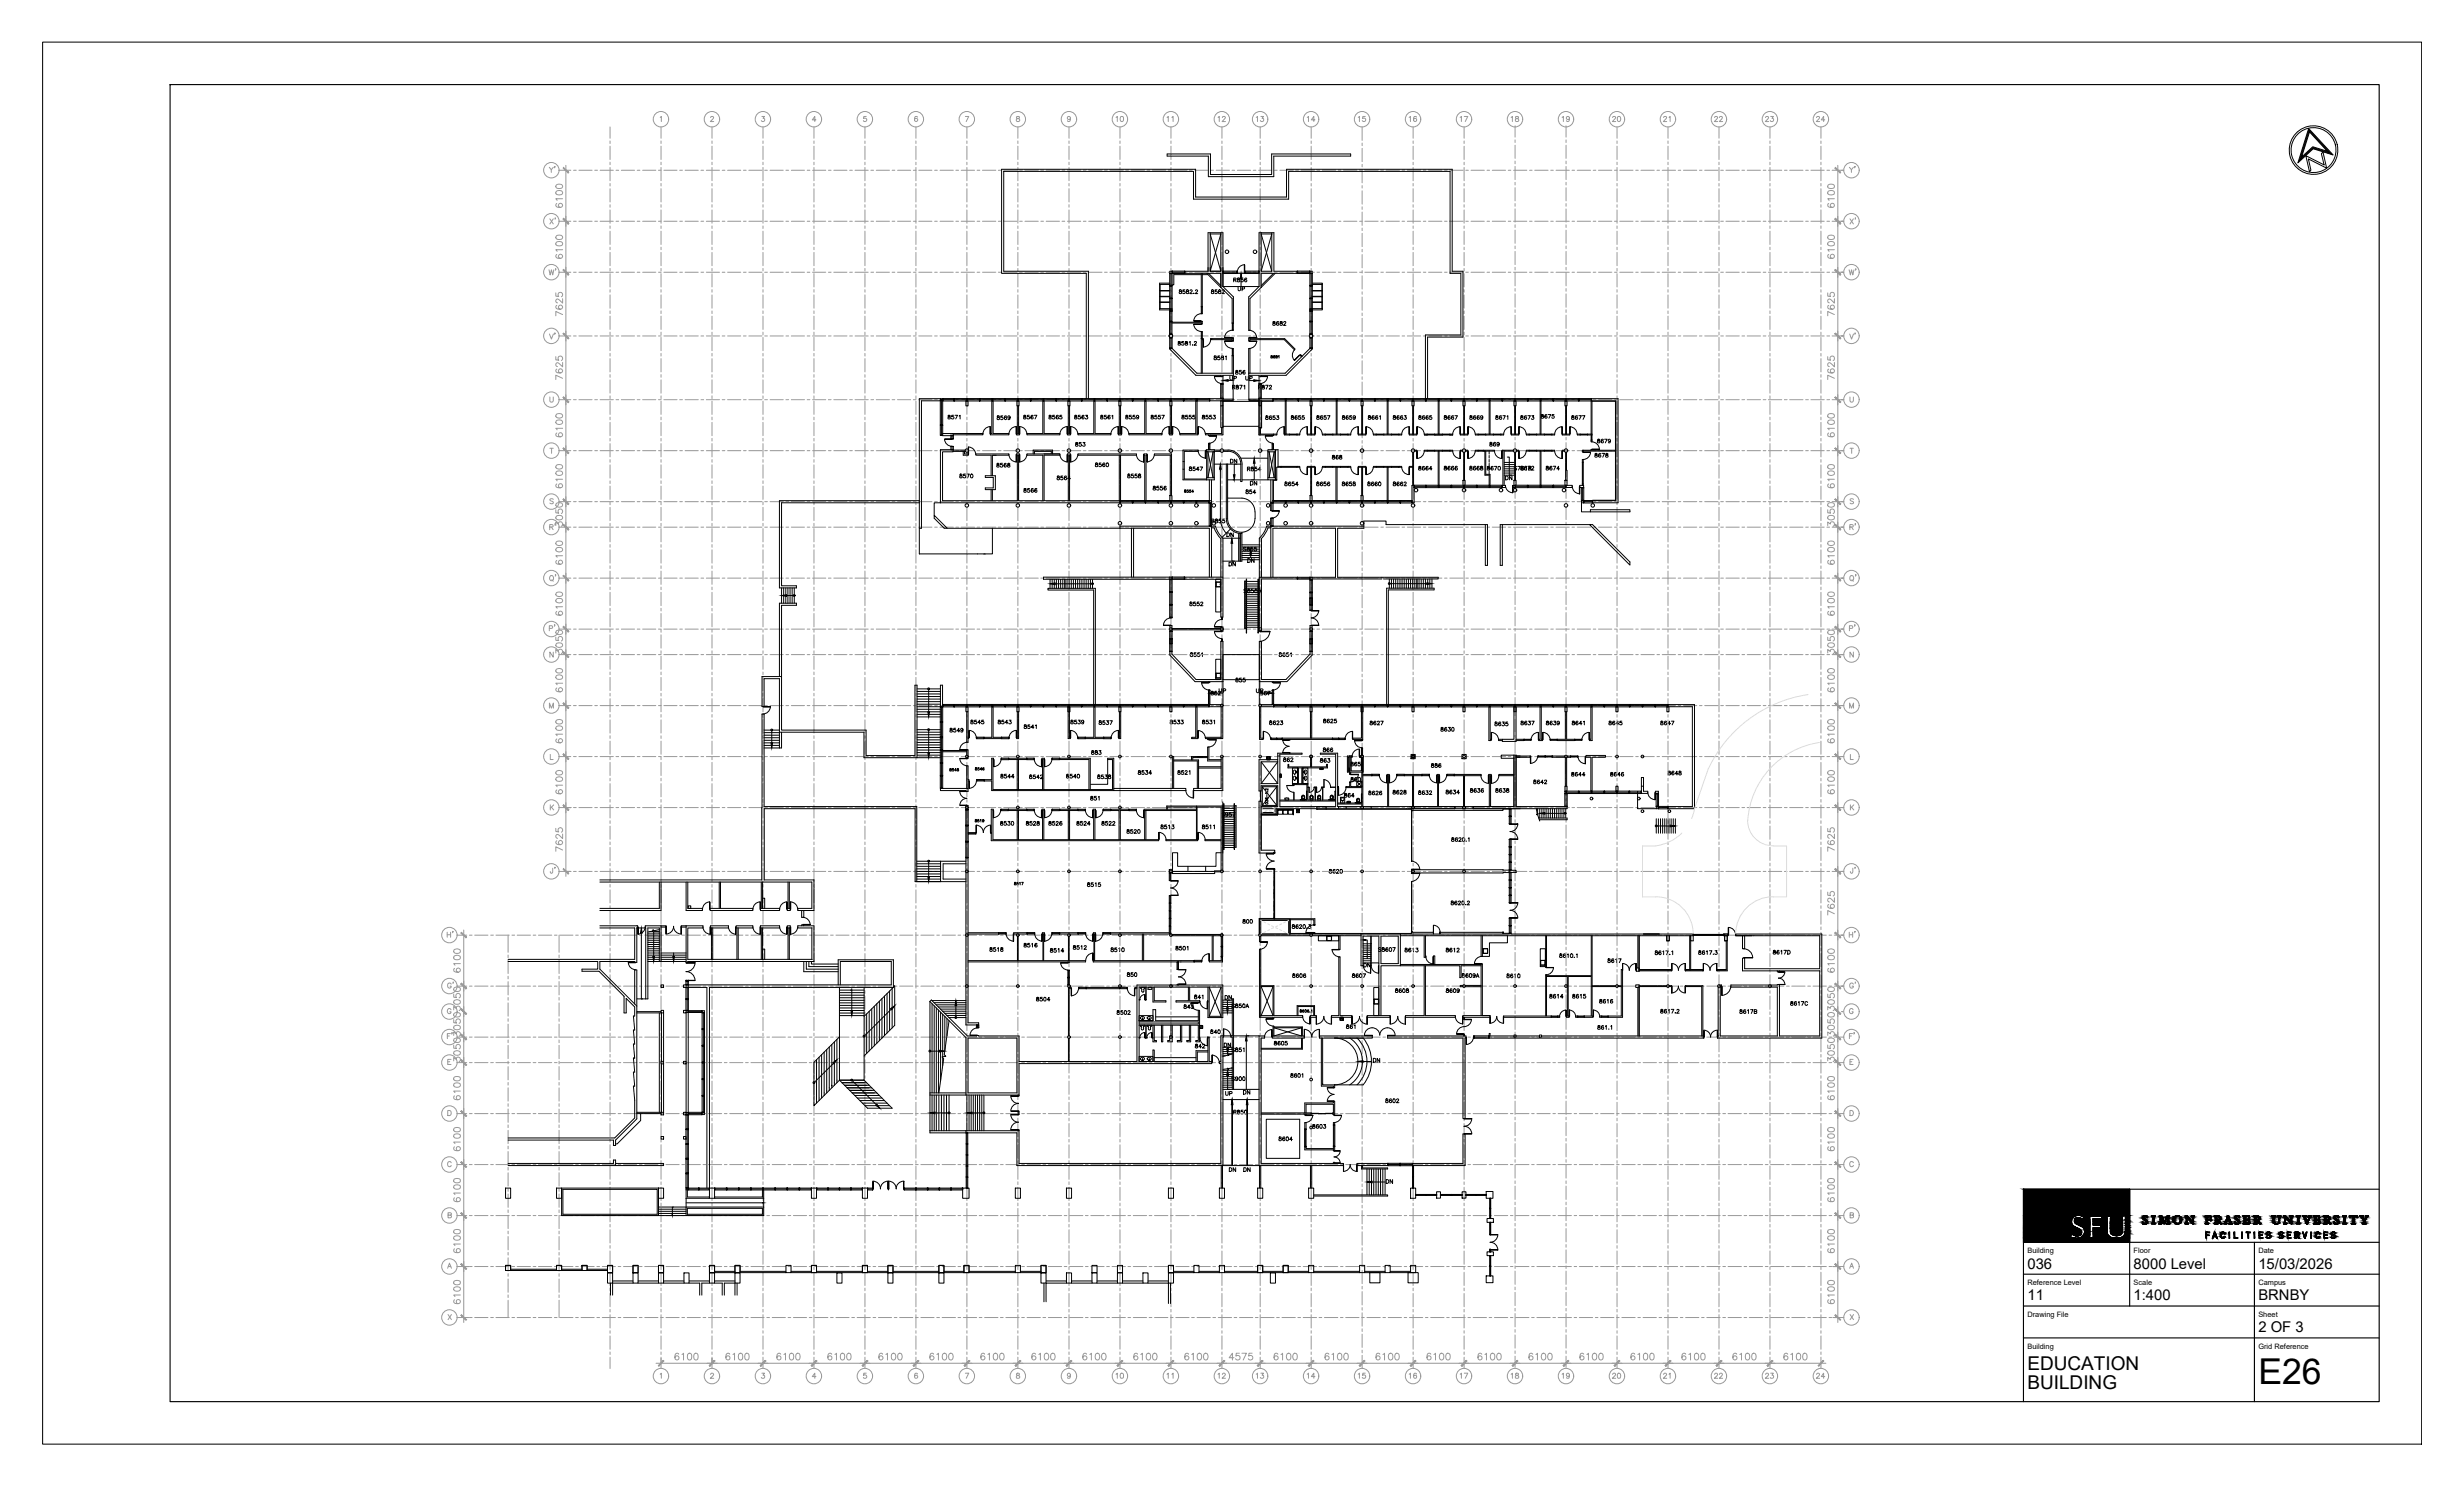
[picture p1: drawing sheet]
<svg xmlns="http://www.w3.org/2000/svg" width="737mm" height="444mm" viewBox="0 0 737 444" stroke-linecap="round" stroke-linejoin="round" font-family="sans-serif">
<defs><g id="words">
<text font-size="10.6" x="675.1" y="413.7">E26</text>
<g font-size="5.7">
<text x="606.1" y="409.5">EDUCATION</text>
<text x="606.1" y="415.1">BUILDING</text>
</g>
<g font-size="4.4">
<text x="606.1" y="379.2">036</text>
<text x="637.8" y="379.2">8000 Level</text>
<text x="675.1" y="379.2">15/03/2026</text>
<text x="606.1" y="388.7">11</text>
<text x="637.8" y="388.7">1:400</text>
<text x="675.1" y="388.7">BRNBY</text>
<text x="675.1" y="398.1">2 OF 3</text>
</g>
<g font-size="2.2">
<text x="606.1" y="374.5">Building</text>
<text x="637.8" y="374.5">Floor</text>
<text x="675.1" y="374.5">Date</text>
<text x="606.1" y="384.1">Reference Level</text>
<text x="637.8" y="384.1">Scale</text>
<text x="675.1" y="384.1">Campus</text>
<text x="606.1" y="393.6">Drawing File</text>
<text x="675.1" y="393.6">Sheet</text>
<text x="606.1" y="403.1">Building</text>
<text x="675.1" y="403.1">Grid Reference</text>
</g>
</g></defs>
<!-- layer: FP036_8 Data|RM$TXT -->
<g fill="none" stroke="#000" stroke-width=".3">
<path d="M352.6 86.7v.3a.48 .48 0 0 1 .5 .2 .48 .48 0 0 1 0 .5h-.5a.48 .48 0 0 1 0-.5 .48 .48 0 0 1 .5-.2v-.3zM354.2 86.6h-.5l-.1 .5a.4 .4 0 0 1 .6 0 .4 .4 0 0 1 0 .6 .4 .4 0 0 1-.6-.1M354.8 86.7l-.1 .2 .7 .5-.1 .3-.7-.1 .2-.4 .5-.3-.2-.3zM355.8 86.9l.2-.3 .4 .3-.7 .9h.7M356.9 87.6h.1M357.4 86.9l.2-.3 .4 .3-.7 .9h.8M362.2 86.7v.3a.48 .48 0 0 1 .5 .2 .48 .48 0 0 1 .1 .5h-.6a.48 .48 0 0 1 0-.5 .48 .48 0 0 1 .6-.2v-.3zM363.8 86.6h-.5l-.1 .5a.4 .4 0 0 1 .6 0 .4 .4 0 0 1 0 .6 .4 .4 0 0 1-.6-.1M364.4 86.7l-.1 .2 .7 .5a.37 .37 0 0 1-.4 .4 .37 .37 0 0 1-.3-.5l.7-.4-.3-.3zM365.4 86.9l.2-.3 .4 .3-.7 .9h.8M368.8 83.7l.6-.1v-.4l-.6-.1v1.2M369.2 83.7l.3 .6"/>
<path d="M370 83.2l-.1 .2a.57 .57 0 0 1 .6 .8l-.6-.1a.65 .65 0 0 1 .7-.7l-.1-.2zM371.6 83.1h-.5l-.1 .5a.4 .4 0 0 1 .6 .1 .4 .4 0 0 1-.1 .5 .4 .4 0 0 1-.6-.2M372.7 83.3v-.1a.53 .53 0 0 0-.6 .5 .53 .53 0 0 0 .5 .5 .36 .36 0 0 0 0-.6 .36 .36 0 0 0-.5 .3M380.6 96.2l-.1 .2a.57 .57 0 0 1 .6 .8h-.5a.54 .54 0 0 1 0-.6 .54 .54 0 0 1 .6-.2l-.1-.2zM382.3 96.3l-.1-.1a.53 .53 0 0 0-.6 .5 .53 .53 0 0 0 .5 .5 .36 .36 0 0 0 0-.6 .36 .36 0 0 0-.5 .3M382.7 96.2v.3l.7 .4a.36 .36 0 0 1-.5 .4 .36 .36 0 0 1-.2-.6l.6-.3v-.2zM383.8 96.4l.2-.3 .3 .1v.3l-.6 .8h.7M352.3 102.1l-.1 .2a.61 .61 0 0 1 .6 .8h-.5a.46 .46 0 0 1 0-.5 .46 .46 0 0 1 .5-.1v-.4zM353.9 102.1h-.6v.4a.41 .41 0 0 1 .6 0 .41 .41 0 0 1-.1 .6 .41 .41 0 0 1-.6-.1M354.3 102.2l.7 .6a.37 .37 0 0 1-.4 .4 .37 .37 0 0 1-.3-.5l.7-.4-.2-.2zM355.5 102.3l.3-.2v1.1M356.5 103.1h.1"/>
<path d="M357 102.3l.5-.2 .2 .3-.7 .8h.7M363 106.4v.3a.57 .57 0 0 1 .6 .8h-.6a.54 .54 0 0 1 0-.6 .54 .54 0 0 1 .6-.2v-.3zM364.6 106.4h-.5l-.1 .5a.4 .4 0 0 1 .6 0 .4 .4 0 0 1 0 .6 .4 .4 0 0 1-.6-.2M365.2 106.4v.4l.6 .4a.36 .36 0 0 1-.4 .4 .36 .36 0 0 1-.3-.6l.7-.3-.1-.3zM366.3 106.6l.3-.2v1.1M368.5 115.7h.6v-.4l-.6-.1v1.1M368.8 115.7l.4 .6M369.5 110.8l-.1 .2a.57 .57 0 0 1 .6 .8l-.6-.1a.65 .65 0 0 1 .7-.7l-.2-.3zM369.6 115.2v.3a.48 .48 0 0 1 .5 .2 .48 .48 0 0 1 .1 .6h-.6v-.5l.6-.3-.2-.3zM370.6 115.2h.7l-.5 1.1M371.1 110.7h-.6v.5a.4 .4 0 0 1 .6 .1 .4 .4 0 0 1-.1 .5 .4 .4 0 0 1-.6-.2M371.8 115.4l.3-.2v1.1"/>
<path d="M372.2 110.9v-.1a.51 .51 0 0 0-.6 .5 .51 .51 0 0 0 .5 .5 .36 .36 0 0 0 0-.6 .36 .36 0 0 0-.5 .3M376.2 115.7h.7v-.4l-.7-.1v1.1M376.6 115.7l.3 .6M377.4 115.2v.3a.48 .48 0 0 1 .5 .2 .48 .48 0 0 1 0 .6h-.5l-.1-.5 .7-.3-.3-.3zM378.3 115.2h.8l-.6 1.1M379.5 115.5l.2-.3 .4 .2-.7 .9h.8M380 106.3l.4 .5-.1 .2-.4-.1 .5-.4zM381.1 106.4v-.1a.34 .34 0 0 0-.5 .3 .34 .34 0 0 0 .5 .3v-.1a.23 .23 0 0 0-.2-.2 .23 .23 0 0 0-.2 .2M381.4 106.3v.2a.33 .33 0 0 1 .4 .1 .33 .33 0 0 1 0 .4h-.4a.37 .37 0 0 1 0-.4 .37 .37 0 0 1 .4-.1zM382.2 106.4l.2-.1v.7M283.5 124.2l-.1 .2a.63 .63 0 0 1 .7 .8h-.6a.46 .46 0 0 1 0-.5 .46 .46 0 0 1 .5-.2v-.3zM285.1 124.1h-.6v.5a.41 .41 0 0 1 .6 0 .41 .41 0 0 1-.1 .6 .41 .41 0 0 1-.6-.2"/>
<path d="M285.5 124.1h.8l-.6 1.1M286.7 124.3l.3-.2v1.1M298.1 138.6v.3l.6 .3a.38 .38 0 0 1-.4 .5 .38 .38 0 0 1-.4-.5l.8-.4-.2-.3zM298.2 124.3v.4a.46 .46 0 0 1 .5 .1 .46 .46 0 0 1 0 .6h-.4a.38 .38 0 0 1-.2-.4 .38 .38 0 0 1 .5-.3l.1-.4zM299.7 138.5h-.6v.5a.38 .38 0 0 1 .6 0 .38 .38 0 0 1-.1 .6 .38 .38 0 0 1-.6-.2M299.8 124.3h-.6v.5a.41 .41 0 0 1 .6 0 .41 .41 0 0 1-.1 .6 .41 .41 0 0 1-.6-.2M300.8 138.7l-.1-.1a.51 .51 0 0 0-.6 .5 .51 .51 0 0 0 .6 .5 .36 .36 0 0 0 0-.6 .36 .36 0 0 0-.6 .2M300.9 124.5l-.1-.2a.51 .51 0 0 0-.6 .5 .51 .51 0 0 0 .6 .6 .35 .35 0 0 0 0-.6 .35 .35 0 0 0-.6 .3M301.3 138.6v.3a.48 .48 0 0 1 .5 .1 .48 .48 0 0 1 0 .6h-.5a.55 .55 0 0 1 0-.6 .55 .55 0 0 1 .6-.2l-.2-.3zM302 124.7a.36 .36 0 0 1-.5 .3 .36 .36 0 0 1-.2-.6 .36 .36 0 0 1 .6 .1v.7l-.3 .2-.3-.1M306.1 124.2l-.1 .2a.63 .63 0 0 1 .7 .8h-.7v-.4l.7-.4-.1-.2zM307.7 124.1h-.5l-.1 .5a.41 .41 0 0 1 .6 0 .41 .41 0 0 1-.1 .6 .41 .41 0 0 1-.6-.2"/>
<path d="M308.8 124.3l-.2-.2a.53 .53 0 0 0-.5 .6 .53 .53 0 0 0 .6 .5 .34 .34 0 0 0 0-.6 .34 .34 0 0 0-.5 .3M309.2 124.1h.8l-.6 1.1M313.6 124.2v.3a.46 .46 0 0 1 .6 .2 .46 .46 0 0 1 0 .5h-.6a.46 .46 0 0 1 .1-.5 .46 .46 0 0 1 .5-.2v-.3zM315.3 124.1h-.6v.5a.41 .41 0 0 1 .6 0 .41 .41 0 0 1-.1 .6 .41 .41 0 0 1-.6-.2M316.4 124.3l-.1-.1a.51 .51 0 0 0-.6 .5 .51 .51 0 0 0 .6 .5 .35 .35 0 0 0-.1-.6 .35 .35 0 0 0-.5 .3M317.4 124.1h-.5l-.1 .5a.4 .4 0 0 1 .6 0 .4 .4 0 0 1-.1 .6 .4 .4 0 0 1-.6-.2M321.3 124.2v.2a.63 .63 0 0 1 .6 .8h-.6v-.4l.6-.4v-.2zM321.6 132.3v.3a.46 .46 0 0 1 .5 .2 .46 .46 0 0 1 .1 .5l-.4 .1a.38 .38 0 0 1-.3-.5 .38 .38 0 0 1 .5-.2l.2-.4zM322.9 124.1h-.5l-.1 .5a.41 .41 0 0 1 .6 0 .41 .41 0 0 1 0 .6 .41 .41 0 0 1-.6-.2M323.2 132.3h-.5l-.1 .4a.41 .41 0 0 1 .6 0 .41 .41 0 0 1 0 .6 .41 .41 0 0 1-.6-.1M323.8 132.3h.6l-.4 .4a.38 .38 0 0 1 .4 .3 .38 .38 0 0 1-.3 .4 .38 .38 0 0 1-.5-.2M324.1 124.3l-.2-.2a.53 .53 0 0 0-.5 .6 .53 .53 0 0 0 .5 .5 .34 .34 0 0 0 0-.6 .34 .34 0 0 0-.5 .3"/>
<path d="M324.5 124.1h.6l-.3 .5a.37 .37 0 0 1 .3 .6 .37 .37 0 0 1-.7-.2M327.5 138.4v.4a.46 .46 0 0 1 .6 .1 .46 .46 0 0 1 0 .6h-.6a.46 .46 0 0 1 .1-.6 .46 .46 0 0 1 .5-.1v-.4zM329.1 124.2v.2a.63 .63 0 0 1 .6 .8h-.6a.46 .46 0 0 1 0-.5 .46 .46 0 0 1 .5-.2v-.3zM329.1 138.4h-.5l-.1 .5a.41 .41 0 0 1 .7-.1 .41 .41 0 0 1-.1 .6 .41 .41 0 0 1-.6-.1M330.3 138.6l-.1-.2a.48 .48 0 0 0-.6 .5 .48 .48 0 0 0 .7 .4 .34 .34 0 0 0-.2-.5 .34 .34 0 0 0-.5 .3M330.7 124.1h-.5l-.1 .5a.41 .41 0 0 1 .6 0 .41 .41 0 0 1 0 .6 .41 .41 0 0 1-.6-.2M331.9 124.3l-.3-.2a.53 .53 0 0 0-.4 .6 .53 .53 0 0 0 .5 .5 .34 .34 0 0 0 0-.6 .34 .34 0 0 0-.5 .3M332.4 124.3l.3-.2v1.1M336.6 124.2v.3a.46 .46 0 0 1 .5 .2 .46 .46 0 0 1 0 .5h-.5a.46 .46 0 0 1 0-.5 .46 .46 0 0 1 .5-.2v-.3zM338.2 124.1h-.5l-.1 .5a.41 .41 0 0 1 .6 0 .41 .41 0 0 1 0 .6 .41 .41 0 0 1-.6-.2M339.3 124.1h-.5l-.1 .5a.41 .41 0 0 1 .6 0 .41 .41 0 0 1-.1 .6 .41 .41 0 0 1-.6-.2M340.4 124.5a.34 .34 0 0 1-.5 .3 .34 .34 0 0 1-.1-.6 .34 .34 0 0 1 .6 .1v.7l-.3 .2-.3-.1"/>
<path d="M344.2 124.2l-.1 .2a.63 .63 0 0 1 .7 .8h-.6a.46 .46 0 0 1 0-.5 .46 .46 0 0 1 .5-.2v-.3zM345.8 124.1h-.5l-.1 .5a.4 .4 0 0 1 .6 0 .4 .4 0 0 1-.1 .6 .4 .4 0 0 1-.6-.2M346.9 124.1h-.6v.5a.39 .39 0 0 1 .6 0 .39 .39 0 0 1-.1 .6 .39 .39 0 0 1-.6-.2M347.3 124.1h.8l-.6 1.1M353.4 124.2v.3a.46 .46 0 0 1 .5 .2 .46 .46 0 0 1 0 .5h-.5a.46 .46 0 0 1 0-.5 .46 .46 0 0 1 .5-.2v-.3zM355 124.1h-.5l-.1 .5a.39 .39 0 0 1 .6 0 .39 .39 0 0 1-.1 .6 .39 .39 0 0 1-.5-.2M355.6 139.6v.2l.7 .5a.37 .37 0 0 1-.4 .4 .37 .37 0 0 1-.3-.5l.6-.4v-.2zM356.1 124.1h-.6v.5a.41 .41 0 0 1 .6 0 .41 .41 0 0 1-.1 .6 .41 .41 0 0 1-.6-.2M357.1 124.1h-.5v.5a.4 .4 0 0 1 .6 0 .4 .4 0 0 1-.1 .6 .4 .4 0 0 1-.6-.2M357.3 139.6h-.6v.5a.4 .4 0 0 1 .6 0 .4 .4 0 0 1-.2 .6 .4 .4 0 0 1-.5-.2M358.7 139.6h.8l-.6 1.1M359.5 124.2v.3a.46 .46 0 0 1 .5 .2 .46 .46 0 0 1 0 .5h-.5a.46 .46 0 0 1 0-.5 .46 .46 0 0 1 .5-.2v-.3z"/>
<path d="M361.1 124.1h-.5l-.1 .5a.41 .41 0 0 1 .6 0 .41 .41 0 0 1 0 .6 .41 .41 0 0 1-.6-.2M362.2 124.1h-.5l-.1 .5a.41 .41 0 0 1 .6 0 .41 .41 0 0 1-.1 .6 .41 .41 0 0 1-.6-.2M362.7 124.1h.6l-.3 .5a.38 .38 0 0 1 .3 .3 .38 .38 0 0 1-.3 .4 .38 .38 0 0 1-.4-.3M374.1 139.7v.2a.63 .63 0 0 1 .6 .7l-.4 .2a.38 .38 0 0 1-.3-.5 .38 .38 0 0 1 .5-.2l.2-.4zM375.7 139.6h-.5l-.1 .5a.41 .41 0 0 1 .6 0 .41 .41 0 0 1 0 .6 .41 .41 0 0 1-.6-.2M378.5 124.3v.4l.6 .3a.38 .38 0 0 1-.4 .4 .38 .38 0 0 1-.4-.4l.8-.4-.1-.3zM380.1 124.4v-.1a.48 .48 0 0 0-.7 .5 .48 .48 0 0 0 .7 .4 .35 .35 0 0 0-.2-.5 .35 .35 0 0 0-.4 .3M381.1 124.3h-.5l-.1 .5a.41 .41 0 0 1 .7-.1 .41 .41 0 0 1-.1 .7 .41 .41 0 0 1-.6-.2M381.7 124.3h.6l-.4 .4a.38 .38 0 0 1 .4 .4 .38 .38 0 0 1-.3 .4 .38 .38 0 0 1-.4-.3M386.1 124.3v.3a.45 .45 0 0 1 .5 .2 .45 .45 0 0 1 0 .5h-.6v-.4l.7-.4-.1-.2zM387.8 124.4l-.1-.1a.51 .51 0 0 0-.6 .5 .51 .51 0 0 0 .5 .5 .34 .34 0 0 0 .1-.6 .34 .34 0 0 0-.6 .3M388.8 124.3h-.6v.4a.39 .39 0 0 1 .6 0 .39 .39 0 0 1-.1 .6 .39 .39 0 0 1-.5-.1"/>
<path d="M389.8 124.3h-.5v.4a.41 .41 0 0 1 .6 0 .41 .41 0 0 1-.1 .6 .41 .41 0 0 1-.6-.1M393.7 124.3v.3l.7 .4a.37 .37 0 0 1-.4 .4 .37 .37 0 0 1-.3-.5l.6-.4v-.2zM395.4 124.4v-.1a.51 .51 0 0 0-.6 .5 .51 .51 0 0 0 .5 .5 .34 .34 0 0 0 0-.6 .34 .34 0 0 0-.5 .3M396.4 124.3h-.5l-.1 .4a.39 .39 0 0 1 .6 0 .39 .39 0 0 1-.1 .6 .39 .39 0 0 1-.5-.1M396.8 124.3h.8l-.6 1.1M398.4 136.2l-.1 .2a.63 .63 0 0 1 .6 .7l-.5 .1a.46 .46 0 0 1 0-.6 .46 .46 0 0 1 .5-.1v-.3zM400.1 136.3l-.3-.2a.53 .53 0 0 0-.4 .6 .53 .53 0 0 0 .5 .5 .34 .34 0 0 0 0-.6 .34 .34 0 0 0-.5 .3M400.5 136.2v.2a.63 .63 0 0 1 .6 .7l-.4 .2a.38 .38 0 0 1-.2-.5 .38 .38 0 0 1 .4-.3l.2-.3zM401.4 124.3v.3a.46 .46 0 0 1 .5 .2 .46 .46 0 0 1 0 .5h-.5a.46 .46 0 0 1 0-.5 .46 .46 0 0 1 .5-.2v-.3zM403 124.4v-.1a.51 .51 0 0 0-.6 .5 .51 .51 0 0 0 .5 .5 .36 .36 0 0 0 0-.6 .36 .36 0 0 0-.5 .3M404.1 124.3h-.6v.4a.4 .4 0 0 1 .6 .1 .4 .4 0 0 1-.1 .6 .4 .4 0 0 1-.6-.2M405.2 124.6a.35 .35 0 0 1-.5 .3 .35 .35 0 0 1-.1-.6 .35 .35 0 0 1 .5 .1v.8l-.2 .2-.4-.2"/>
<path d="M409.1 124.3v.3a.46 .46 0 0 1 .5 .2 .46 .46 0 0 1 .1 .5h-.6v-.4l.6-.4v-.2zM410.8 124.4l-.1-.1a.51 .51 0 0 0-.6 .5 .51 .51 0 0 0 .6 .5 .36 .36 0 0 0 0-.6 .36 .36 0 0 0-.6 .3M411.9 124.4l-.1-.1a.48 .48 0 0 0-.6 .5 .48 .48 0 0 0 .7 .4 .34 .34 0 0 0-.2-.5 .34 .34 0 0 0-.5 .3M412.4 124.5l.3-.2v1.1M416.6 124.3v.3l.6 .3v.4h-.7v-.4l.7-.4-.1-.2zM418.3 124.4l-.1-.1a.51 .51 0 0 0-.6 .5 .51 .51 0 0 0 .5 .5 .34 .34 0 0 0 0-.6 .34 .34 0 0 0-.5 .3M419.3 124.4v-.1a.48 .48 0 0 0-.7 .5 .48 .48 0 0 0 .7 .4 .35 .35 0 0 0-.2-.5 .35 .35 0 0 0-.4 .3M419.8 124.3h.6l-.3 .4a.36 .36 0 0 1 .2 .6 .36 .36 0 0 1-.6-.1M424.2 139.5l-.1 .2a.61 .61 0 0 1 .6 .8h-.5a.46 .46 0 0 1 0-.6 .46 .46 0 0 1 .5-.1v-.3zM424.2 124.3v.3l.6 .3v.4h-.7v-.4l.7-.4-.1-.2zM425.8 139.5a.48 .48 0 0 0-.7 .4 .48 .48 0 0 0 .7 .4 .35 .35 0 0 0-.1-.5 .35 .35 0 0 0-.5 .3M425.9 124.4l-.1-.1a.48 .48 0 0 0-.6 .5 .48 .48 0 0 0 .7 .4 .34 .34 0 0 0-.2-.5 .34 .34 0 0 0-.5 .3"/>
<path d="M426.9 139.5h-.1a.51 .51 0 0 0-.6 .4 .51 .51 0 0 0 .6 .6 .36 .36 0 0 0 0-.6 .36 .36 0 0 0-.5 .2M426.9 124.4v-.1a.48 .48 0 0 0-.7 .5 .48 .48 0 0 0 .7 .4 .35 .35 0 0 0-.1-.5 .35 .35 0 0 0-.5 .3M427.9 124.3h-.5v.4a.41 .41 0 0 1 .6 0 .41 .41 0 0 1-.1 .6 .41 .41 0 0 1-.6-.1M431.8 139.4v.3a.57 .57 0 0 1 .6 .8l-.6-.1a.65 .65 0 0 1 .6-.7v-.3zM431.8 124.3v.3l.6 .3v.4h-.6v-.4l.6-.4v-.2zM433.5 139.5v-.1a.53 .53 0 0 0-.6 .5 .53 .53 0 0 0 .5 .6 .34 .34 0 0 0 0-.6 .34 .34 0 0 0-.5 .2M433.5 124.4v-.1a.48 .48 0 0 0-.7 .5 .48 .48 0 0 0 .7 .4 .34 .34 0 0 0-.2-.5 .34 .34 0 0 0-.4 .3M434.6 139.5l-.1-.1a.53 .53 0 0 0-.6 .5 .53 .53 0 0 0 .6 .6 .36 .36 0 0 0 0-.6 .36 .36 0 0 0-.6 .2M434.6 124.4l-.1-.1a.48 .48 0 0 0-.6 .5 .48 .48 0 0 0 .7 .4 .35 .35 0 0 0-.2-.5 .35 .35 0 0 0-.5 .3M434.9 124.3h.8l-.6 1.1M435.7 139.5l-.1-.1a.53 .53 0 0 0-.6 .5 .53 .53 0 0 0 .5 .6 .36 .36 0 0 0 0-.6 .36 .36 0 0 0-.5 .2M439.5 139.4l-.1 .3a.57 .57 0 0 1 .6 .8l-.6-.1a.65 .65 0 0 1 .7-.7l-.1-.3z"/>
<path d="M439.5 124.3v.3a.46 .46 0 0 1 .5 .2 .46 .46 0 0 1 0 .5h-.5a.46 .46 0 0 1 0-.5 .46 .46 0 0 1 .5-.2v-.3zM441.1 139.5v-.1a.53 .53 0 0 0-.6 .5 .53 .53 0 0 0 .5 .6 .34 .34 0 0 0 0-.6 .34 .34 0 0 0-.5 .2M441.2 124.4l-.1-.1a.51 .51 0 0 0-.6 .5 .51 .51 0 0 0 .5 .5 .36 .36 0 0 0 0-.6 .36 .36 0 0 0-.5 .3M442.2 139.5l-.1-.1a.53 .53 0 0 0-.6 .5 .53 .53 0 0 0 .6 .6 .36 .36 0 0 0 0-.6 .36 .36 0 0 0-.6 .2M442.2 124.4v-.1a.51 .51 0 0 0-.6 .5 .51 .51 0 0 0 .5 .5 .34 .34 0 0 0 0-.6 .34 .34 0 0 0-.5 .3M442.7 139.4l-.1 .3a.57 .57 0 0 1 .6 .8l-.6-.1a.65 .65 0 0 1 .7-.7l-.1-.3zM443.3 124.6a.35 .35 0 0 1-.5 .3 .35 .35 0 0 1-.1-.6 .35 .35 0 0 1 .5 .1v.8l-.2 .2-.4-.2M444.7 139.5v.3l.6 .3v.3h-.7v-.3l.7-.4-.1-.2zM445.4 132.3v.2a.57 .57 0 0 1 .6 .8h-.6a.55 .55 0 0 1 .1-.6 .55 .55 0 0 1 .5-.2l-.2-.3zM446.4 139.5h-.1a.48 .48 0 0 0-.6 .4 .48 .48 0 0 0 .7 .4 .34 .34 0 0 0-.2-.4 .34 .34 0 0 0-.5 .2M446.7 139.4h.8l-.5 1.1M447.1 132.4l-.1-.1a.51 .51 0 0 0-.6 .5 .51 .51 0 0 0 .6 .5 .36 .36 0 0 0 0-.6 .36 .36 0 0 0-.6 .3"/>
<path d="M447.3 124.3v.3a.45 .45 0 0 1 .4 .2 .45 .45 0 0 1 .1 .5h-.6v-.4l.6-.4v-.2zM448.2 132.6a.36 .36 0 0 1-.5 .3 .36 .36 0 0 1-.1-.6 .36 .36 0 0 1 .5 .1v.8l-.3 .2-.3-.2M448.9 124.4l-.1-.1a.51 .51 0 0 0-.5 .5 .51 .51 0 0 0 .5 .5 .34 .34 0 0 0 0-.6 .34 .34 0 0 0-.5 .3M449.3 124.3h.7l-.5 1.1M450.5 124.5l.3-.2v1.1M453.4 139.5h-.7l.1 .3 .5 .3v.4l-.6-.2M453.7 139.4h.8l-.6 1.1M454.7 124.3v.3l.6 .4a.37 .37 0 0 1-.4 .4 .37 .37 0 0 1-.3-.5l.7-.4-.1-.2zM454.7 139.4l-.1 .3a.57 .57 0 0 1 .6 .8l-.6-.1a.65 .65 0 0 1 .7-.7l-.1-.3zM455.5 139.5h-.1a.51 .51 0 0 0-.6 .4 .51 .51 0 0 0 .6 .6 .36 .36 0 0 0 0-.6 .36 .36 0 0 0-.6 .2M456 139.6l.3-.2v1.1M456.4 124.4l-.1-.1a.48 .48 0 0 0-.6 .5 .48 .48 0 0 0 .7 .4 .34 .34 0 0 0-.2-.5 .34 .34 0 0 0-.5 .3"/>
<path d="M456.4 139.5l-.1-.1a.53 .53 0 0 0-.6 .5 .53 .53 0 0 0 .5 .6 .34 .34 0 0 0 0-.6 .34 .34 0 0 0-.5 .2M456.7 124.3h.8l-.6 1.1M456.7 139.4h.8l-.6 1.1M457 139.5v.3a.46 .46 0 0 1 .6 .1 .46 .46 0 0 1 0 .6h-.6a.46 .46 0 0 1 .1-.6 .46 .46 0 0 1 .5-.1v-.3zM457.8 139.7l.2-.3h.4l.1 .3-.7 .8h.8M457.9 124.3h.6l-.3 .4a.38 .38 0 0 1 .3 .3 .38 .38 0 0 1-.3 .4 .38 .38 0 0 1-.4-.2M460.8 124v.2a.61 .61 0 0 1 .5 .8h-.5a.48 .48 0 0 1 0-.6 .48 .48 0 0 1 .5-.1v-.3zM462.3 139.4v.4a.48 .48 0 0 1 .5 .1 .48 .48 0 0 1 0 .6h-.5a.54 .54 0 0 1 0-.6 .54 .54 0 0 1 .6-.2l-.1-.3zM462.4 124.1v-.1a.48 .48 0 0 0-.6 .4 .48 .48 0 0 0 .6 .5 .35 .35 0 0 0-.1-.6 .35 .35 0 0 0-.5 .3M462.8 123.9h.8l-.6 1.1M463.9 139.5v-.1a.53 .53 0 0 0-.6 .5 .53 .53 0 0 0 .5 .6 .36 .36 0 0 0 0-.6 .36 .36 0 0 0-.5 .2M464.3 139.4h.8l-.6 1.1"/>
<path d="M464.6 123.9h-.6v.5a.4 .4 0 0 1 .6 0 .4 .4 0 0 1-.1 .6 .4 .4 0 0 1-.6-.2M469.9 124.3v.3l.7 .4a.37 .37 0 0 1-.4 .4 .37 .37 0 0 1-.3-.5l.6-.4v-.2zM471.6 124.4v-.1a.48 .48 0 0 0-.7 .5 .48 .48 0 0 0 .7 .4 .34 .34 0 0 0-.2-.5 .34 .34 0 0 0-.4 .3M472 124.3h.7l-.5 1.1M473 124.3h.8l-.6 1.1M476.9 135.6l-.1 .2 .7 .5a.37 .37 0 0 1-.4 .4 .37 .37 0 0 1-.3-.5l.7-.4-.2-.3zM477.6 131.3v.4a.46 .46 0 0 1 .6 .1 .46 .46 0 0 1 0 .5h-.6a.46 .46 0 0 1 .1-.5 .46 .46 0 0 1 .5-.1v-.4zM478.5 135.7v-.1a.51 .51 0 0 0-.6 .5 .51 .51 0 0 0 .5 .5 .34 .34 0 0 0 0-.6 .34 .34 0 0 0-.5 .3M478.9 135.5h.8l-.6 1.2M479.3 131.5l-.2-.2a.53 .53 0 0 0-.5 .6 .53 .53 0 0 0 .6 .4 .35 .35 0 0 0 0-.6 .35 .35 0 0 0-.5 .4M479.7 131.3h.7l-.5 1.1M480.1 135.6l-.1 .2 .7 .4-.1 .4-.6-.1v-.3l.7-.4-.2-.3z"/>
<path d="M481.5 131.7a.34 .34 0 0 1-.5 .3 .34 .34 0 0 1-.2-.5 .34 .34 0 0 1 .5-.2 .52 .52 0 0 1 .2 .7 .52 .52 0 0 1-.7 .3M287 141.8l-.1 .2 .8 .5a.37 .37 0 0 1-.5 .4 .37 .37 0 0 1-.3-.5l.7-.4-.2-.3zM288.6 141.7h-.5l-.1 .5a.4 .4 0 0 1 .6 0 .4 .4 0 0 1-.1 .6 .4 .4 0 0 1-.5-.2M289.1 141.7h.7l-.5 1.1M290.3 141.8a.52 .52 0 0 1 .6 .5 .52 .52 0 0 1-.6 .5l-.2-.4zM306.2 146.1l-.1 .2a.57 .57 0 0 1 .6 .8h-.5a.54 .54 0 0 1 0-.6 .54 .54 0 0 1 .5-.2v-.2zM307.8 146h-.5l-.1 .5a.4 .4 0 0 1 .6 0 .4 .4 0 0 1-.1 .6 .4 .4 0 0 1-.6-.1M308.9 146.2l-.1-.1a.53 .53 0 0 0-.5 .5 .53 .53 0 0 0 .5 .5 .34 .34 0 0 0 0-.6 .34 .34 0 0 0-.5 .3M310 146.2l-.1-.1a.53 .53 0 0 0-.6 .5 .53 .53 0 0 0 .6 .5 .36 .36 0 0 0 0-.6 .36 .36 0 0 0-.6 .3M316.1 142.3v.4l.6 .2a.36 .36 0 0 1-.3 .6 .36 .36 0 0 1-.3-.6l.6-.3-.1-.3zM317.7 142.3h-.5l-.1 .5a.39 .39 0 0 1 .6-.1 .39 .39 0 0 1-.1 .6 .39 .39 0 0 1-.5-.1M318.8 142.5l-.2-.2a.53 .53 0 0 0-.5 .6 .53 .53 0 0 0 .6 .5 .35 .35 0 0 0 0-.7 .35 .35 0 0 0-.5 .4"/>
<path d="M320 143.1h-.8l.5-.8v1.1M337.2 141.8v.3a.48 .48 0 0 1 .5 .2 .48 .48 0 0 1 0 .5h-.5a.48 .48 0 0 1 0-.5 .48 .48 0 0 1 .5-.2v-.3zM338.8 141.7h-.5l-.1 .5a.4 .4 0 0 1 .6 0 .4 .4 0 0 1 0 .6 .4 .4 0 0 1-.6-.2M339.9 141.7h-.6v.5a.4 .4 0 0 1 .6 0 .4 .4 0 0 1-.1 .6 .4 .4 0 0 1-.6-.2M340.4 141.8v.3a.48 .48 0 0 1 .5 .2 .48 .48 0 0 1 .1 .5h-.6a.48 .48 0 0 1 0-.5 .48 .48 0 0 1 .6-.2v-.3zM344.8 145.4v.3a.48 .48 0 0 1 .5 .2 .48 .48 0 0 1 .1 .5h-.6a.55 .55 0 0 1 0-.5 .55 .55 0 0 1 .6-.3l-.2-.3zM346.4 145.3h-.5l-.1 .6a.38 .38 0 0 1 .6-.1 .38 .38 0 0 1-.1 .6 .38 .38 0 0 1-.5-.1M347.5 145.3h-.6v.6a.4 .4 0 0 1 .6-.1 .4 .4 0 0 1-.1 .6 .4 .4 0 0 1-.6-.1M348.6 145.5l-.1-.1a.51 .51 0 0 0-.5 .5 .51 .51 0 0 0 .5 .5 .34 .34 0 0 0 0-.5 .34 .34 0 0 0-.5 .2M354.2 146.5l.4 .5-.2 .2-.3-.2 .4-.5zM355.2 146.4h-.3l-.1 .3a.27 .27 0 0 1 .4 0 .27 .27 0 0 1 0 .4 .27 .27 0 0 1-.4-.1M356 146.4h-.4v.3a.27 .27 0 0 1 .4 0 .27 .27 0 0 1-.1 .4 .27 .27 0 0 1-.4-.1"/>
<path d="M356.8 147h-.6l.4-.6v.8M358.5 140.3h-.8l.5-.7v1.1M362.2 155.7h.6l.2-.3-.8-.2v1.1M362.6 155.7l.4 .6M363.4 155.2v.3l.6 .3a.36 .36 0 0 1-.3 .5 .36 .36 0 0 1-.4-.5l.7-.4-.1-.2zM365 155.2h-.6v.5a.38 .38 0 0 1 .6 0 .38 .38 0 0 1-.1 .5 .38 .38 0 0 1-.5-.1M366.1 155.2h-.6v.5a.4 .4 0 0 1 .6-.1 .4 .4 0 0 1-.1 .7 .4 .4 0 0 1-.6-.2M372.6 146.5v.3l.6 .3v.3l-.2 .2-.5-.1-.1-.3 .8-.6zM372.9 140.2l.7-.1v-.4l-.7-.1v1.2M373.3 140.2l.4 .6M374.2 146.4h-.6v.5a.4 .4 0 0 1 .6 .1 .4 .4 0 0 1-.1 .5 .4 .4 0 0 1-.6-.1M375.4 147.2h-.8l.5-.8v1.2"/>
<path d="M376.9 140.4h-.8l.6-.8v1.2M384.2 144.2v.3a.48 .48 0 0 1 .5 .1 .48 .48 0 0 1 0 .6h-.5a.54 .54 0 0 1 0-.6 .54 .54 0 0 1 .6-.2l-.2-.3zM385.8 144.2a.51 .51 0 0 0-.6 .4 .51 .51 0 0 0 .5 .6 .36 .36 0 0 0 0-.6 .36 .36 0 0 0-.5 .2M386.8 144.1h-.5l-.1 .5a.4 .4 0 0 1 .7-.1 .4 .4 0 0 1-.1 .7 .4 .4 0 0 1-.6-.2M388.1 144.8h-.8l.5-.7v1.1M393.7 144.2l-.1 .2a.57 .57 0 0 1 .6 .8l-.6-.1a.65 .65 0 0 1 .7-.7l-.2-.3zM395.4 144.2h-.1a.51 .51 0 0 0-.6 .4 .51 .51 0 0 0 .5 .6 .34 .34 0 0 0 0-.6 .34 .34 0 0 0-.5 .2M396.4 144.1h-.6v.5a.4 .4 0 0 1 .6-.1 .4 .4 0 0 1-.1 .7 .4 .4 0 0 1-.6-.2M397.5 144.2h-.1a.51 .51 0 0 0-.6 .4 .51 .51 0 0 0 .6 .6 .36 .36 0 0 0 0-.6 .36 .36 0 0 0-.6 .2M401.4 144.2l-.1 .2a.57 .57 0 0 1 .6 .8l-.6-.1a.65 .65 0 0 1 .7-.7l-.3-.3zM403 144.2a.51 .51 0 0 0-.6 .4 .51 .51 0 0 0 .5 .6 .34 .34 0 0 0 0-.6 .34 .34 0 0 0-.5 .2M404 144.1h-.5l-.1 .5a.38 .38 0 0 1 .6 0 .38 .38 0 0 1 0 .5 .38 .38 0 0 1-.6-.1"/>
<path d="M404.6 144.2l-.1 .2a.57 .57 0 0 1 .6 .8l-.6-.2v-.3l.6-.3-.2-.3zM409 144.2l-.1 .2a.57 .57 0 0 1 .6 .8l-.6-.1a.65 .65 0 0 1 .7-.7l-.3-.3zM410.6 144.2a.51 .51 0 0 0-.6 .4 .51 .51 0 0 0 .5 .6 .34 .34 0 0 0 0-.6 .34 .34 0 0 0-.5 .2M411.7 144.2h-.1a.51 .51 0 0 0-.5 .4 .51 .51 0 0 0 .5 .6 .36 .36 0 0 0 0-.6 .36 .36 0 0 0-.5 .2M412.1 144.3l.3-.2a.56 .56 0 0 1 .4 .6 .56 .56 0 0 1-.6 .5zM416.6 144.2l-.1 .2a.57 .57 0 0 1 .6 .8l-.6-.1a.65 .65 0 0 1 .7-.7l-.2-.3zM418.3 144.2h-.1a.51 .51 0 0 0-.6 .4 .51 .51 0 0 0 .5 .6 .34 .34 0 0 0 0-.6 .34 .34 0 0 0-.5 .2M419.3 144.2a.51 .51 0 0 0-.6 .4 .51 .51 0 0 0 .5 .6 .36 .36 0 0 0 0-.6 .36 .36 0 0 0-.5 .2M419.7 144.4l.2-.3 .5 .2-.7 .9h.8M428.1 140.1h-.8l.5-.7v1.1M466.2 140.1h-.8l.5-.7v1.1M357.4 180h-.6v.4a.41 .41 0 0 1 .6 0 .41 .41 0 0 1-.1 .6 .41 .41 0 0 1-.6-.1"/>
<path d="M358.4 180h-.5l-.1 .4a.41 .41 0 0 1 .7 0 .41 .41 0 0 1-.1 .6 .41 .41 0 0 1-.6-.1M372.5 163.7h-.8l.1 .3 .7 .4-.3 .3-.5-.2M372.6 176.2l-.2-.1-.5 .1 .7 .7-.2 .3-.5-.1M372.9 163.6v.3l.6 .4a.38 .38 0 0 1-.3 .4 .38 .38 0 0 1-.4-.4l.7-.5-.1-.2zM373 176.1v.2a.63 .63 0 0 1 .6 .8h-.6a.46 .46 0 0 1 .1-.5 .46 .46 0 0 1 .5-.1v-.4zM374.5 163.6h-.5l-.1 .5a.38 .38 0 0 1 .6-.1 .38 .38 0 0 1 0 .6 .38 .38 0 0 1-.6-.1M374.7 176.1h-.6v.4a.41 .41 0 0 1 .6 0 .41 .41 0 0 1-.1 .6 .41 .41 0 0 1-.6-.1M375.6 163.6h-.6v.5a.4 .4 0 0 1 .6-.1 .4 .4 0 0 1-.1 .6 .4 .4 0 0 1-.6-.1M376.2 176.6h.5l.3-.3-.8-.2v1.1l.7-.1 .1-.3-.3-.2M355.8 180v.3a.48 .48 0 0 1 .5 .2 .48 .48 0 0 1 0 .5h-.5a.48 .48 0 0 1 0-.5 .48 .48 0 0 1 .5-.2v-.3zM355.9 195.2v.3l.7 .4a.36 .36 0 0 1-.5 .4 .36 .36 0 0 1-.2-.5l.6-.4v-.2zM357.5 195.1h-.5v.5a.39 .39 0 0 1 .5 0 .39 .39 0 0 1 0 .6 .39 .39 0 0 1-.6-.1"/>
<path d="M358.6 195.1h-.5l-.1 .5a.41 .41 0 0 1 .6 0 .41 .41 0 0 1 0 .6 .41 .41 0 0 1-.6-.1M358.9 180.2l.3-.2 .3 .1v.3l-.6 .7h.7M359.2 195.3l.3-.2v1.2M382.5 195.2l-.1 .2a.57 .57 0 0 1 .6 .8h-.5a.55 .55 0 0 1 0-.6 .55 .55 0 0 1 .6-.2l-.2-.3zM384.1 195.3v-.1a.51 .51 0 0 0-.6 .5 .51 .51 0 0 0 .5 .5 .36 .36 0 0 0 0-.6 .36 .36 0 0 0-.5 .3M385.1 195.1h-.5v.5a.4 .4 0 0 1 .6 .1 .4 .4 0 0 1-.1 .6 .4 .4 0 0 1-.6-.2M385.7 195.3l.3-.2v1.2M284.1 217.8l-.1 .2a.57 .57 0 0 1 .6 .8h-.5a.48 .48 0 0 1 0-.6 .48 .48 0 0 1 .5-.1v-.3zM285.7 217.7h-.5l-.1 .5a.4 .4 0 0 1 .6 0 .4 .4 0 0 1-.1 .6 .4 .4 0 0 1-.6-.2M286.9 218.5h-.8l.5-.8v1.1M287.9 218.1a.34 .34 0 0 1-.5 .2 .34 .34 0 0 1-.1-.5 .34 .34 0 0 1 .5 .1l-.1 .9-.5-.1M290.3 215.3v.4a.46 .46 0 0 1 .5 .1 .46 .46 0 0 1 0 .5h-.6v-.4l.7-.4-.1-.2z"/>
<path d="M291.9 215.3h-.5l-.1 .4a.41 .41 0 0 1 .6 0 .41 .41 0 0 1 0 .6 .41 .41 0 0 1-.6-.1M293.1 216h-.8l.6-.7v1.1M294 215.3h-.5v.4a.41 .41 0 0 1 .6 0 .41 .41 0 0 1-.1 .6 .41 .41 0 0 1-.6-.1M298.5 215.3v.4a.46 .46 0 0 1 .5 .1 .46 .46 0 0 1 0 .5h-.6v-.4l.6-.4v-.2zM300.1 215.3h-.5l-.1 .4a.41 .41 0 0 1 .6 0 .41 .41 0 0 1-.1 .6 .41 .41 0 0 1-.6-.1M301.3 216h-.8l.5-.7v1.1M301.7 215.3h.6l-.3 .4a.36 .36 0 0 1 .2 .6 .36 .36 0 0 1-.6-.1M306.2 216.7v.4a.46 .46 0 0 1 .6 .1 .46 .46 0 0 1 0 .5h-.6a.46 .46 0 0 1 .1-.5 .46 .46 0 0 1 .5-.1v-.4zM307.8 216.7h-.5v.4a.41 .41 0 0 1 .6 0 .41 .41 0 0 1-.1 .6 .41 .41 0 0 1-.6-.1M309.1 217.4h-.8l.5-.7v1.1M309.5 216.9l.3-.2v1.1M320.2 215.3v.4l.6 .3a.37 .37 0 0 1-.4 .4 .37 .37 0 0 1-.3-.5l.7-.4-.1-.2z"/>
<path d="M321.8 215.3h-.5l-.1 .4a.4 .4 0 0 1 .6 .1 .4 .4 0 0 1-.1 .6 .4 .4 0 0 1-.6-.2M322.3 215.3h.6l-.3 .4a.36 .36 0 0 1 .3 .6 .36 .36 0 0 1-.7-.1M324 215.7a.35 .35 0 0 1-.5 .2 .35 .35 0 0 1-.1-.6 .35 .35 0 0 1 .5 .1v.9l-.6-.1M328.7 215.5l-.1 .2a.63 .63 0 0 1 .6 .8 .37 .37 0 0 1-.5 .1 .37 .37 0 0 1-.1-.5l.6-.4v-.2zM330.3 215.4h-.6v.6a.4 .4 0 0 1 .6 0 .4 .4 0 0 1-.1 .6 .4 .4 0 0 1-.6-.2M330.8 215.4h.6l-.3 .5a.37 .37 0 0 1 .3 .6 .37 .37 0 0 1-.7-.1M331.8 215.4h.7l-.5 1.2M349.9 215.3v.4a.46 .46 0 0 1 .5 .1 .46 .46 0 0 1 0 .5h-.5a.46 .46 0 0 1 0-.5 .46 .46 0 0 1 .5-.1v-.4zM351.5 215.3h-.5l-.1 .4a.4 .4 0 0 1 .6 .1 .4 .4 0 0 1-.1 .6 .4 .4 0 0 1-.5-.2M352 215.3h.6l-.3 .4a.36 .36 0 0 1 .4 .3 .36 .36 0 0 1-.3 .4 .36 .36 0 0 1-.4-.2M353.1 215.3h.6l-.3 .4a.36 .36 0 0 1 .2 .6 .36 .36 0 0 1-.6-.1M359.6 215.3v.4a.45 .45 0 0 1 .5 .1 .45 .45 0 0 1 0 .5h-.6v-.4l.6-.4v-.2z"/>
<path d="M361.2 215.3h-.6v.4a.4 .4 0 0 1 .6 .1 .4 .4 0 0 1-.1 .6 .4 .4 0 0 1-.6-.2M361.7 215.3h.6l-.3 .4a.36 .36 0 0 1 .2 .6 .36 .36 0 0 1-.6-.1M362.1 206.7v.3a.48 .48 0 0 1 .5 .2 .48 .48 0 0 1 .1 .5h-.6a.48 .48 0 0 1 0-.5 .48 .48 0 0 1 .6-.2v-.3zM362.8 215.5l.3-.2v1.1M363.7 206.6h-.5l-.1 .5a.41 .41 0 0 1 .7 0 .41 .41 0 0 1-.1 .6 .41 .41 0 0 1-.6-.2M364.2 206.9l.5-.3 .2 .3-.7 .8h.7M369.5 202.8v.3l.7 .4a.38 .38 0 0 1-.4 .4 .38 .38 0 0 1-.4-.4l.7-.5-.2-.3zM371.1 202.7h-.5l-.1 .5a.38 .38 0 0 1 .6 0 .38 .38 0 0 1 0 .6 .38 .38 0 0 1-.6-.2M372.2 202.7h-.5l-.1 .5a.4 .4 0 0 1 .6 0 .4 .4 0 0 1 0 .6 .4 .4 0 0 1-.6-.2M376.9 206.7v.2l.7 .5a.37 .37 0 0 1-.4 .4 .37 .37 0 0 1-.3-.5l.6-.4-.1-.2zM378.6 206.8l-.1-.1a.48 .48 0 0 0-.6 .5 .48 .48 0 0 0 .7 .4 .34 .34 0 0 0-.2-.5 .34 .34 0 0 0-.4 .3M379 206.6h.7l-.5 1.1"/>
<path d="M379.6 215.5v.2a.63 .63 0 0 1 .6 .8h-.6a.46 .46 0 0 1 0-.5 .46 .46 0 0 1 .6-.1v-.4zM381.3 215.7l-.2-.2a.53 .53 0 0 0-.5 .6 .53 .53 0 0 0 .6 .4 .34 .34 0 0 0 0-.5 .34 .34 0 0 0-.5 .3M381.7 215.7l.4-.2 .3 .3-.7 .8h.7M382.8 215.5h.6l-.3 .4a.37 .37 0 0 1 .3 .6 .37 .37 0 0 1-.7-.1M395.7 215v.3a.48 .48 0 0 1 .6 .2 .48 .48 0 0 1 0 .5h-.6a.48 .48 0 0 1 .1-.5 .48 .48 0 0 1 .5-.2v-.3zM397.4 215.1l-.1-.1a.48 .48 0 0 0-.6 .5 .48 .48 0 0 0 .7 .4 .35 .35 0 0 0-.2-.5 .35 .35 0 0 0-.5 .3M397.8 215.2l.3-.2 .4 .2-.7 .9h.7M399.5 215h-.6v.4a.38 .38 0 0 1 .6 0 .38 .38 0 0 1-.1 .6 .38 .38 0 0 1-.5-.1M409.7 215.6v.3l.6 .4a.38 .38 0 0 1-.4 .4 .38 .38 0 0 1-.4-.4l.8-.5-.1-.2zM411.3 215.7v-.1a.48 .48 0 0 0-.7 .5 .48 .48 0 0 0 .7 .4 .35 .35 0 0 0-.2-.5 .35 .35 0 0 0-.4 .3M411.7 215.8l.2-.2 .5 .2-.7 .9h.8M412.8 215.6h.7l-.5 1.1"/>
<path d="M430.8 217.5v.3a.48 .48 0 0 1 .5 .2 .48 .48 0 0 1 .1 .5h-.6a.48 .48 0 0 1 .1-.5 .48 .48 0 0 1 .5-.2v-.3zM432.5 217.6l-.1-.1a.51 .51 0 0 0-.6 .5 .51 .51 0 0 0 .6 .5 .36 .36 0 0 0 0-.6 .36 .36 0 0 0-.6 .3M433 217.4h.6l-.4 .5a.38 .38 0 0 1 .4 .4 .38 .38 0 0 1-.3 .4 .38 .38 0 0 1-.4-.3M434.1 217.5a.52 .52 0 0 1 .6 .5 .52 .52 0 0 1-.6 .5zM447 215.9l-.1 .2a.63 .63 0 0 1 .6 .7l-.5 .1a.46 .46 0 0 1 0-.6 .46 .46 0 0 1 .5-.1v-.3zM448.6 216l-.2-.2a.53 .53 0 0 0-.4 .6 .53 .53 0 0 0 .5 .5 .34 .34 0 0 0 0-.6 .34 .34 0 0 0-.5 .3M449.1 215.8h.6l-.3 .5a.37 .37 0 0 1 .3 .5 .37 .37 0 0 1-.7 0M450.7 215.8h-.5l-.1 .5a.41 .41 0 0 1 .6 0 .41 .41 0 0 1 0 .6 .41 .41 0 0 1-.6-.1M454.7 215.7l.7 .6a.37 .37 0 0 1-.4 .4 .37 .37 0 0 1-.3-.5l.7-.4-.3-.2zM456.4 215.7v-.1a.51 .51 0 0 0-.6 .5 .51 .51 0 0 0 .5 .5 .34 .34 0 0 0 0-.5 .34 .34 0 0 0-.5 .2M456.9 215.6h.6l-.3 .4a.36 .36 0 0 1 .2 .6 .36 .36 0 0 1-.6-.1M457.9 215.6h.7l-.5 1.1"/>
<path d="M462.4 215.6l-.1 .2 .7 .5a.37 .37 0 0 1-.4 .4 .37 .37 0 0 1-.3-.5l.7-.4-.1-.2zM464 215.7v-.1a.48 .48 0 0 0-.7 .5 .48 .48 0 0 0 .7 .4 .34 .34 0 0 0-.2-.5 .34 .34 0 0 0-.4 .3M464.5 215.6h.6l-.3 .4a.36 .36 0 0 1 .2 .6 .36 .36 0 0 1-.6-.1M466.2 215.9a.36 .36 0 0 1-.5 .4 .36 .36 0 0 1-.2-.6 .36 .36 0 0 1 .6 0l-.1 .9-.5-.1M470.1 215.6v.3a.48 .48 0 0 1 .5 .2 .48 .48 0 0 1 0 .5h-.5a.48 .48 0 0 1 0-.5 .48 .48 0 0 1 .5-.2v-.3zM471.7 215.7v-.1a.48 .48 0 0 0-.7 .5 .48 .48 0 0 0 .7 .4 .35 .35 0 0 0-.2-.5 .35 .35 0 0 0-.4 .3M472.9 216.3h-.8l.6-.7v1.1M473.3 215.8l.3-.2v1.1M481.1 215.6v.3l.6 .4a.38 .38 0 0 1-.4 .4 .38 .38 0 0 1-.4-.4l.8-.5-.1-.2zM482.7 215.7v-.1a.48 .48 0 0 0-.7 .5 .48 .48 0 0 0 .7 .4 .35 .35 0 0 0-.2-.5 .35 .35 0 0 0-.4 .3M483.9 216.3h-.8l.6-.7v1.1M484.8 215.6h-.5v.4a.4 .4 0 0 1 .6 .1 .4 .4 0 0 1-.2 .6 .4 .4 0 0 1-.5-.2"/>
<path d="M496.5 215.6v.3a.48 .48 0 0 1 .6 .2 .48 .48 0 0 1 0 .5h-.6a.48 .48 0 0 1 .1-.5 .48 .48 0 0 1 .5-.2v-.3zM498.2 215.7l-.1-.1a.51 .51 0 0 0-.5 .5 .51 .51 0 0 0 .5 .5 .34 .34 0 0 0 0-.5 .34 .34 0 0 0-.5 .2M499.4 216.3h-.8l.5-.7v1.1M499.7 215.6h.7l-.5 1.1M284 229.8v.2a.33 .33 0 0 1 .3 .1 .33 .33 0 0 1 .1 .4h-.4a.37 .37 0 0 1 0-.4 .37 .37 0 0 1 .4-.2zM285.1 229.7h-.4l-.1 .4a.28 .28 0 0 1 .5-.1 .28 .28 0 0 1 0 .4 .28 .28 0 0 1-.5-.1M285.9 230.2h-.5l.3-.5v.8M286.2 229.8l.4 .4-.1 .3-.4-.2 .5-.4zM291.6 229.5v.2l.2 .1a.24 .24 0 0 1 .2 .3 .24 .24 0 0 1-.4 0 .24 .24 0 0 1 .2-.3l.2-.3zM292.7 229.5h-.3v.3a.26 .26 0 0 1 .3 0 .26 .26 0 0 1-.1 .4 .26 .26 0 0 1-.3-.1M293.5 230h-.5l.4-.5v.7M294.2 229.5h-.2a.4 .4 0 0 0-.3 .3 .4 .4 0 0 0 .3 .4 .24 .24 0 0 0 .2-.2 .24 .24 0 0 0-.2-.3 .24 .24 0 0 0-.2 .3"/>
<path d="M299.3 231.5v.3l.6 .4a.36 .36 0 0 1-.4 .4 .36 .36 0 0 1-.3-.5l.6-.4v-.2zM300.9 231.5h-.6v.5a.4 .4 0 0 1 .6-.1 .4 .4 0 0 1-.1 .6 .4 .4 0 0 1-.6-.1M302.1 232.2h-.8l.5-.7v1.1M303.1 232.2h-.8l.6-.7v1.1M307.9 231.7v.3a.45 .45 0 0 1 .5 .2 .45 .45 0 0 1 0 .5h-.6v-.4l.6-.4v-.2zM309.5 231.7h-.6v.4a.4 .4 0 0 1 .6 .1 .4 .4 0 0 1-.1 .6 .4 .4 0 0 1-.6-.2M310.7 232.4h-.8l.5-.7v1.1M311 231.9l.2-.2 .5 .2-.7 .9h.7M318.9 231.5v.3l.6 .4a.36 .36 0 0 1-.4 .4 .36 .36 0 0 1-.2-.5l.6-.4-.1-.2zM320.5 231.5h-.5l-.1 .5a.4 .4 0 0 1 .6-.1 .4 .4 0 0 1 0 .6 .4 .4 0 0 1-.6-.1M321.7 232.2h-.8l.6-.7v1.1M322.2 231.5a.51 .51 0 0 1 .6 .5 .51 .51 0 0 1-.6 .5l-.2-.4z"/>
<path d="M326.1 238.1v.3l.6 .3 .1 .3-.3 .2-.4-.1-.1-.3 .7-.6zM326.4 224.4l-.1 .2a.63 .63 0 0 1 .7 .8h-.7v-.4l.7-.4-.1-.2zM327.5 224.4v.4l.6 .2v.3l-.2 .2-.5-.1v-.3l.7-.5zM327.7 238.1h-.5v.4a.4 .4 0 0 1 .5 .1 .4 .4 0 0 1-.1 .6 .4 .4 0 0 1-.5-.2M328.2 231.7v.3a.46 .46 0 0 1 .5 .2 .46 .46 0 0 1 .1 .5h-.6a.46 .46 0 0 1 0-.5 .46 .46 0 0 1 .6-.2v-.3zM328.3 238.3l.3-.2v1.1M328.5 224.4h.6l-.3 .4a.39 .39 0 0 1 .3 .6 .39 .39 0 0 1-.7-.1M329.8 231.7h-.5l-.1 .4a.41 .41 0 0 1 .6 0 .41 .41 0 0 1 0 .6 .41 .41 0 0 1-.6-.1M330.4 231.7h.6l-.4 .4a.38 .38 0 0 1 .4 .3 .38 .38 0 0 1-.3 .4 .38 .38 0 0 1-.5-.2M331.4 231.7v.3a.46 .46 0 0 1 .6 .2 .46 .46 0 0 1 0 .5h-.6a.46 .46 0 0 1 .1-.5 .46 .46 0 0 1 .5-.2v-.3zM340.4 230.4v.3a.48 .48 0 0 1 .5 .2 .48 .48 0 0 1 0 .6h-.5a.54 .54 0 0 1 0-.6 .54 .54 0 0 1 .6-.3l-.3-.3zM342 230.3h-.6v.6a.38 .38 0 0 1 .6-.1 .38 .38 0 0 1-.1 .6 .38 .38 0 0 1-.6-.1"/>
<path d="M342.5 230.3h.6l-.3 .5a.37 .37 0 0 1 .2 .6 .37 .37 0 0 1-.6-.1M344.3 231.1h-.8l.5-.8v1.2M352.2 230.4l-.1 .2a.57 .57 0 0 1 .6 .9l-.6-.1v-.4l.7-.4-.2-.3zM353.8 230.3h-.5l-.1 .6a.4 .4 0 0 1 .6 0 .4 .4 0 0 1-.1 .6 .4 .4 0 0 1-.6-.2M354.3 230.6l.2-.3 .4 .2v.3l-.7 .7h.8M355.5 230.6l.2-.3v1.2M378.3 239.6v-.4l.3 .2a.25 .25 0 0 1 .4-.2 .25 .25 0 0 1-.1 .5M378.4 238.5h-.1a.32 .32 0 0 0 .4 .4 .32 .32 0 0 0 .2-.4 .24 .24 0 0 0-.3 .1 .24 .24 0 0 0 .2 .3M378.7 237.5v.7M379 236.5h.1M379.1 237h-.8l.2 .2M379.1 235.7v.5l-.6-.4-.2 .1 .2 .3"/>
<path d="M383.8 226.6v.3l.6 .4a.38 .38 0 0 1-.4 .4 .38 .38 0 0 1-.3-.4l.7-.5-.2-.3zM385.4 226.7v-.1a.51 .51 0 0 0-.6 .5 .51 .51 0 0 0 .5 .5 .34 .34 0 0 0 0-.5 .34 .34 0 0 0-.5 .2M385.9 226.8l.2-.3 .4 .3-.7 .9h.8M394.8 226.8v.3l.6 .4a.36 .36 0 0 1-.4 .4 .36 .36 0 0 1-.2-.5l.6-.4v-.2zM395.6 223.7v.2a.57 .57 0 0 1 .6 .8h-.6a.54 .54 0 0 1 .1-.6 .54 .54 0 0 1 .5-.2l-.2-.3zM396.5 226.9l-.1-.1a.51 .51 0 0 0-.6 .5 .51 .51 0 0 0 .6 .5 .34 .34 0 0 0-.1-.6 .34 .34 0 0 0-.5 .3M397 226.8h.5l-.3 .4a.37 .37 0 0 1 .3 .6 .37 .37 0 0 1-.7-.1M397.3 223.7a.51 .51 0 0 0-.6 .4 .51 .51 0 0 0 .5 .6 .36 .36 0 0 0 0-.6 .36 .36 0 0 0-.5 .2M398.4 223.7h-.1a.51 .51 0 0 0-.5 .4 .51 .51 0 0 0 .5 .6 .34 .34 0 0 0 0-.6 .34 .34 0 0 0-.5 .2M402 237.2l-.1 .3a.57 .57 0 0 1 .6 .8l-.6-.1a.65 .65 0 0 1 .7-.7l-.1-.3zM403.6 237.3v-.1a.53 .53 0 0 0-.6 .5 .53 .53 0 0 0 .5 .6 .34 .34 0 0 0 0-.6 .34 .34 0 0 0-.5 .2M403.9 227.9v.3l.6 .3v.4h-.6v-.4l.6-.4v-.2z"/>
<path d="M403.9 232.5v.2a.61 .61 0 0 1 .6 .8h-.6a.46 .46 0 0 1 .1-.6 .46 .46 0 0 1 .5-.1v-.3zM404.8 237.9h-.8l.5-.7v1.1M405.6 228v-.1a.51 .51 0 0 0-.6 .5 .51 .51 0 0 0 .5 .5 .34 .34 0 0 0 0-.6 .34 .34 0 0 0-.5 .3M405.6 232.6v-.1a.48 .48 0 0 0-.7 .4 .48 .48 0 0 0 .7 .5 .35 .35 0 0 0-.2-.6 .35 .35 0 0 0-.4 .3M406.6 227.9h-.5l-.1 .4a.39 .39 0 0 1 .6 0 .39 .39 0 0 1-.1 .6 .39 .39 0 0 1-.5-.2M409.2 236.5v.2a.63 .63 0 0 1 .6 .8h-.6a.46 .46 0 0 1 .1-.5 .46 .46 0 0 1 .5-.1v-.4zM410.9 236.7l-.1-.2a.51 .51 0 0 0-.6 .5 .51 .51 0 0 0 .6 .5 .35 .35 0 0 0 0-.6 .35 .35 0 0 0-.5 .4M411.4 236.7l.4-.2 .2 .3-.7 .8h.7M413 236.7l-.2-.2a.53 .53 0 0 0-.4 .6 .53 .53 0 0 0 .6 .4 .35 .35 0 0 0-.1-.6 .35 .35 0 0 0-.5 .4M416.5 236.3v.3l.7 .4a.36 .36 0 0 1-.5 .4 .36 .36 0 0 1-.2-.5l.6-.4-.2-.3zM418.2 236.4l-.1-.1a.51 .51 0 0 0-.6 .5 .51 .51 0 0 0 .6 .5 .36 .36 0 0 0 0-.6 .36 .36 0 0 0-.6 .3M418.6 236.5l.2-.3 .4 .2-.7 1h.8"/>
<path d="M419.7 236.3v.3a.48 .48 0 0 1 .6 .2 .48 .48 0 0 1 0 .5h-.6a.54 .54 0 0 1 .1-.6 .54 .54 0 0 1 .5-.2l-.2-.3zM424.2 236.4v.3a.48 .48 0 0 1 .5 .2 .48 .48 0 0 1 0 .6l-.6-.1v-.4l.6-.3v-.3zM425.8 236.5v-.1a.51 .51 0 0 0-.6 .5 .51 .51 0 0 0 .5 .6 .34 .34 0 0 0 0-.6 .34 .34 0 0 0-.5 .2M426.3 236.4h.6l-.3 .4a.36 .36 0 0 1 .2 .6 .36 .36 0 0 1-.6-.1M427.3 236.7l.2-.3 .4 .2-.6 .9h.7M428 228.3l-.1 .2a.63 .63 0 0 1 .7 .8l-.4 .1a.38 .38 0 0 1-.3-.5 .38 .38 0 0 1 .5-.2l.1-.4zM429.1 228.3l-.1 .2a.63 .63 0 0 1 .6 .8 .37 .37 0 0 1-.4 .1 .37 .37 0 0 1-.2-.5l.6-.4v-.2zM430.7 228.4l-.2-.1a.53 .53 0 0 0-.4 .5 .53 .53 0 0 0 .5 .5 .34 .34 0 0 0 0-.6 .34 .34 0 0 0-.5 .3M432.4 236.3l-.1 .2a.57 .57 0 0 1 .6 .8l-.6-.1a.65 .65 0 0 1 .7-.7l-.2-.3zM434 236.4v-.1a.51 .51 0 0 0-.6 .4 .51 .51 0 0 0 .5 .6 .34 .34 0 0 0 0-.6 .34 .34 0 0 0-.5 .3M434.5 236.2h.6l-.3 .4a.37 .37 0 0 1 .3 .6 .37 .37 0 0 1-.7-.1M436.3 237h-.8l.5-.8v1.1"/>
<path d="M439.6 235.8v.2a.55 .55 0 0 1 .6 .8l-.6-.1v-.3l.6-.4v-.2zM441.3 235.9l-.1-.1a.51 .51 0 0 0-.6 .5 .51 .51 0 0 0 .6 .5 .34 .34 0 0 0 0-.6 .34 .34 0 0 0-.6 .3M441.8 235.7h.6l-.4 .4a.39 .39 0 0 1 .3 .7 .39 .39 0 0 1-.6-.1M443.4 235.9v-.1a.51 .51 0 0 0-.6 .5 .51 .51 0 0 0 .6 .5 .34 .34 0 0 0-.1-.6 .34 .34 0 0 0-.5 .3M447.2 235.8v.2a.55 .55 0 0 1 .6 .8l-.6-.1v-.3l.6-.4v-.2zM448.9 235.9l-.1-.1a.51 .51 0 0 0-.6 .5 .51 .51 0 0 0 .6 .5 .34 .34 0 0 0-.1-.6 .34 .34 0 0 0-.5 .3M449.4 235.7h.6l-.4 .4a.37 .37 0 0 1 .3 .6 .37 .37 0 0 1-.6 0M450.4 235.8v.2a.55 .55 0 0 1 .6 .8l-.6-.1v-.3l.6-.4v-.2zM458.6 233.2v.4a.46 .46 0 0 1 .5 .1 .46 .46 0 0 1 0 .5h-.5a.46 .46 0 0 1 0-.5 .46 .46 0 0 1 .5-.1v-.4zM460.2 233.3v-.1a.51 .51 0 0 0-.6 .5 .51 .51 0 0 0 .5 .5 .36 .36 0 0 0 0-.6 .36 .36 0 0 0-.5 .3M461.4 233.9h-.8l.5-.7v1.1M461.7 233.4l.2-.2 .4 .1v.3l-.6 .7h.7"/>
<path d="M469.9 230.9v.4a.46 .46 0 0 1 .5 .1 .46 .46 0 0 1 .1 .6h-.6a.46 .46 0 0 1 0-.6 .46 .46 0 0 1 .6-.1v-.4zM471.6 231l-.1-.1a.48 .48 0 0 0-.6 .5 .48 .48 0 0 0 .7 .4 .35 .35 0 0 0-.2-.5 .35 .35 0 0 0-.5 .3M472.7 231.6h-.8l.6-.7v1.1M473.8 231.6h-.8l.5-.7v1.1M481.5 230.9v.4a.46 .46 0 0 1 .6 .1 .46 .46 0 0 1 0 .6h-.6a.46 .46 0 0 1 .1-.6 .46 .46 0 0 1 .5-.1v-.4zM483.2 231v-.1a.48 .48 0 0 0-.7 .5 .48 .48 0 0 0 .7 .4 .35 .35 0 0 0-.2-.5 .35 .35 0 0 0-.4 .3M484.4 231.6h-.8l.5-.7v1.1M485.4 231l-.1-.1a.48 .48 0 0 0-.6 .5 .48 .48 0 0 0 .7 .4 .34 .34 0 0 0-.2-.5 .34 .34 0 0 0-.5 .3M498.8 230.6v.3l.6 .3a.37 .37 0 0 1-.4 .5 .37 .37 0 0 1-.3-.5l.7-.4-.1-.2zM500.4 230.7l-.2-.2a.53 .53 0 0 0-.5 .6 .53 .53 0 0 0 .6 .5 .34 .34 0 0 0 0-.6 .34 .34 0 0 0-.5 .3M501.6 231.3h-.8l.5-.8v1.2M502 230.6l-.1 .2a.63 .63 0 0 1 .6 .7 .37 .37 0 0 1-.4 .1 .37 .37 0 0 1-.2-.4l.6-.4v-.2z"/>
<path d="M291.5 245v.2l.5 .3a.24 .24 0 0 1-.3 .2 .24 .24 0 0 1-.1-.4l.4-.2zM292.7 245h-.4v.3a.27 .27 0 0 1 .4 0 .27 .27 0 0 1-.1 .4 .27 .27 0 0 1-.4-.1M293.1 245.1l.1-.1v.7M294.1 245.2a.23 .23 0 0 1-.3 .2 .23 .23 0 0 1-.1-.3 .23 .23 0 0 1 .4 0l-.1 .6-.3-.1M299.2 245.6l-.1 .2a.57 .57 0 0 1 .6 .8h-.5l-.1-.4 .7-.4-.2-.3zM300.8 245.5h-.5l-.1 .6a.4 .4 0 0 1 .6-.1 .4 .4 0 0 1-.1 .6 .4 .4 0 0 1-.6-.1M301.3 245.5h.6l-.3 .5a.39 .39 0 0 1 .3 .6 .39 .39 0 0 1-.7-.1M302.3 245.8l.3-.3a.55 .55 0 0 1 .5 .7 .55 .55 0 0 1-.6 .4zM306.9 245.6v.3a.48 .48 0 0 1 .5 .2 .48 .48 0 0 1 0 .5h-.5a.54 .54 0 0 1 0-.6 .54 .54 0 0 1 .6-.2l-.2-.3zM308.5 245.5h-.6v.6a.4 .4 0 0 1 .6-.1 .4 .4 0 0 1-.1 .6 .4 .4 0 0 1-.6-.1M308.9 245.8l.3-.3 .4 .3-.7 .9h.8M310.1 245.6v.3a.48 .48 0 0 1 .5 .2 .48 .48 0 0 1 0 .5h-.5a.54 .54 0 0 1 0-.6 .54 .54 0 0 1 .6-.2l-.2-.3z"/>
<path d="M313.6 245.6v.2a.57 .57 0 0 1 .6 .8h-.6a.65 .65 0 0 1 .6-.8l-.2-.3zM315.3 245.5h-.6v.6a.4 .4 0 0 1 .6 0 .4 .4 0 0 1-.2 .6 .4 .4 0 0 1-.5-.2M315.7 245.8l.2-.3 .4 .2v.3l-.6 .7h.7M317.5 245.7l-.1-.1a.51 .51 0 0 0-.6 .5 .51 .51 0 0 0 .5 .5 .36 .36 0 0 0 0-.6 .36 .36 0 0 0-.5 .3M322 245.6v.3a.48 .48 0 0 1 .5 .2 .48 .48 0 0 1 0 .5h-.5a.54 .54 0 0 1 0-.6 .54 .54 0 0 1 .6-.2l-.2-.3zM323.6 245.5h-.6v.6a.4 .4 0 0 1 .6-.1 .4 .4 0 0 1 0 .6 .4 .4 0 0 1-.6-.1M324.1 245.8l.2-.3 .4 .3-.7 .9h.8M325.9 246.3h-.8l.5-.8v1.2M329.5 245.6v.3l.6 .4a.36 .36 0 0 1-.4 .4 .36 .36 0 0 1-.3-.5l.7-.4-.2-.3zM331.1 245.5h-.6v.6a.38 .38 0 0 1 .6-.1 .38 .38 0 0 1-.1 .6 .38 .38 0 0 1-.5-.1M331.6 245.8l.2-.3 .4 .3-.7 .9h.8M332.6 245.8l.3-.3 .4 .3-.7 .9h.7"/>
<path d="M337 248l-.1 .3a.61 .61 0 0 1 .6 .8h-.5a.46 .46 0 0 1 0-.6 .46 .46 0 0 1 .5-.1v-.4zM338.6 248h-.6v.5a.41 .41 0 0 1 .6-.1 .41 .41 0 0 1-.1 .6 .41 .41 0 0 1-.6-.1M339 248.3l.3-.3 .4 .2-.7 .9h.8M347.1 246.7v.3l.7 .4a.38 .38 0 0 1-.4 .4 .38 .38 0 0 1-.4-.4l.7-.5-.2-.3zM348.7 246.6h-.5l-.1 .5a.38 .38 0 0 1 .6 0 .38 .38 0 0 1 0 .6 .38 .38 0 0 1-.6-.2M349.3 246.8l.3-.2v1.1M350.4 246.6h.5l-.3 .4a.39 .39 0 0 1 .3 .6 .39 .39 0 0 1-.7-.1M359.5 246.7v.3a.48 .48 0 0 1 .5 .2 .48 .48 0 0 1 0 .5h-.5a.55 .55 0 0 1 0-.6 .55 .55 0 0 1 .6-.2l-.2-.3zM361.1 246.6h-.5l-.1 .5a.4 .4 0 0 1 .6 0 .4 .4 0 0 1 0 .6 .4 .4 0 0 1-.6-.2M361.7 246.8l.3-.2v1.1M362.8 246.8l.3-.2v1.1M366.1 243.1l-.7-.1-.1 .3 .6 .3 .2 .3h-.8"/>
<path d="M367.1 243.3a.37 .37 0 0 1-.5 .3 .37 .37 0 0 1-.2-.5 .37 .37 0 0 1 .5-.1 .53 .53 0 0 1 .2 .7 .53 .53 0 0 1-.7 .2M368.1 242.9h-.6v.5a.4 .4 0 0 1 .6 0 .4 .4 0 0 1-.1 .6 .4 .4 0 0 1-.6-.2M368.5 242.9h.7l-.5 1.1M397.5 259.9v.4l.6 .4a.36 .36 0 0 1-.4 .4 .36 .36 0 0 1-.3-.6l.7-.3-.1-.3zM400.7 259.9a.51 .51 0 0 1 .6 .5 .51 .51 0 0 1-.6 .6l-.1-.5zM434 250.5v.3l.7 .4a.38 .38 0 0 1-.4 .3 .38 .38 0 0 1-.4-.3l.7-.5v-.2zM435.7 250.6l-.2-.2a.53 .53 0 0 0-.5 .6 .53 .53 0 0 0 .6 .5 .35 .35 0 0 0 0-.6 .35 .35 0 0 0-.5 .3M436.1 250.7l.2-.3 .5 .2-.7 .9h.7M438.3 251.4h.1M438.9 250.6l.3-.2v1.1M303.3 263.8l.2 .3a.23 .23 0 0 1 .2 .3 .23 .23 0 0 1-.3 .1l-.2-.2 .5-.4zM304.4 263.8h-.4v.3a.27 .27 0 0 1 .4 0 .27 .27 0 0 1-.1 .4 .27 .27 0 0 1-.3-.1"/>
<path d="M304.8 263.9l.2-.1v.7M305.4 263.8h.5l-.3 .7M325.2 263.9v.4l.6 .2v.3l-.2 .2-.5-.1v-.3l.7-.6zM326.8 263.9h-.5l-.1 .4a.4 .4 0 0 1 .6 .1 .4 .4 0 0 1-.1 .6 .4 .4 0 0 1-.6-.2M327.4 264.1l.3-.2v1.1M328.9 263.9h-.5l-.1 .4a.41 .41 0 0 1 .7 0 .41 .41 0 0 1-.1 .6 .41 .41 0 0 1-.6-.1M371.6 274.9v.3l.7 .4a.38 .38 0 0 1-.4 .4 .38 .38 0 0 1-.4-.4l.7-.5v-.2zM386.4 276.5l-.1 .2a.57 .57 0 0 1 .6 .8l-.6-.1a.65 .65 0 0 1 .7-.7l-.2-.3zM388.1 276.6l-.1-.1a.51 .51 0 0 0-.6 .5 .51 .51 0 0 0 .5 .5 .34 .34 0 0 0 .1-.6 .34 .34 0 0 0-.6 .3M388.5 276.7l.2-.3 .4 .1v.3l-.6 .8h.7M389.6 276.6l.2-.2a.56 .56 0 0 1 .5 .6 .56 .56 0 0 1-.6 .5zM390.7 277.4h.1"/>
<path d="M391.2 276.4h.6l-.3 .4a.37 .37 0 0 1 .3 .6 .37 .37 0 0 1-.7-.1M399.1 260.1v-.2a.51 .51 0 0 0-.6 .5 .51 .51 0 0 0 .5 .6 .34 .34 0 0 0 0-.6 .34 .34 0 0 0-.5 .3M399.5 260.2l.3-.3h.3v.6l-.6 .5h.8M433.9 269.4l-.1 .2a.57 .57 0 0 1 .6 .8h-.5a.54 .54 0 0 1 0-.6 .54 .54 0 0 1 .6-.2l-.2-.3zM435.5 269.5v-.1a.51 .51 0 0 0-.6 .5 .51 .51 0 0 0 .5 .5 .36 .36 0 0 0 0-.6 .36 .36 0 0 0-.5 .3M435.9 269.6l.3-.3 .4 .3-.7 .9h.8M437.1 269.4l.2-.1a.56 .56 0 0 1 .4 .7 .56 .56 0 0 1-.6 .4zM438.2 270.4h.1M438.7 269.6l.2-.3 .4 .3-.7 .9h.7M296 283.3v.2a.63 .63 0 0 1 .6 .8l-.4 .1a.38 .38 0 0 1-.3-.5 .38 .38 0 0 1 .5-.2l.1-.4zM297.6 283.3h-.5l-.1 .4a.41 .41 0 0 1 .6 0 .41 .41 0 0 1 0 .6 .41 .41 0 0 1-.6-.1M298.2 283.5l.3-.2v1.1"/>
<path d="M299.2 283.3v.3a.46 .46 0 0 1 .5 .2 .46 .46 0 0 1 .1 .5l-.4 .1a.38 .38 0 0 1-.3-.5 .38 .38 0 0 1 .5-.2l.2-.4zM306.2 282v.3a.61 .61 0 0 1 .5 .8h-.5a.46 .46 0 0 1 0-.6 .46 .46 0 0 1 .5-.1v-.4zM307.8 282h-.5l-.1 .5a.41 .41 0 0 1 .6-.1 .41 .41 0 0 1 0 .6 .41 .41 0 0 1-.6-.1M308.4 282.2l.3-.2v1.1M310 298.2l-.1 .2 .7 .4v.3h-.7v-.3l.7-.4-.1-.2zM310 282.2v-.2a.49 .49 0 0 0-.7 .5 .49 .49 0 0 0 .7 .5 .35 .35 0 0 0-.2-.6 .35 .35 0 0 0-.4 .3M311.6 298.1h-.6v.5a.4 .4 0 0 1 .6 0 .4 .4 0 0 1-.1 .6 .4 .4 0 0 1-.6-.2M313.9 298.8h-.8l.5-.7v1.1M314.1 283.6l-.1 .2a.57 .57 0 0 1 .6 .8l-.6-.1a.65 .65 0 0 1 .7-.7l-.2-.3zM315.7 283.5h-.5l-.1 .5a.4 .4 0 0 1 .6 .1 .4 .4 0 0 1-.1 .5 .4 .4 0 0 1-.6-.1M316.3 283.7l.3-.2v1.2M318 284.3h-.8l.6-.8v1.2"/>
<path d="M321 282.7l-.1 .2 .7 .5a.37 .37 0 0 1-.4 .4 .37 .37 0 0 1-.3-.5l.7-.4-.1-.2zM322.6 282.7h-.6v.4a.4 .4 0 0 1 .6 .1 .4 .4 0 0 1-.1 .6 .4 .4 0 0 1-.6-.2M323.2 282.9l.2-.2v1.1M324.1 282.9l.2-.2 .4 .2-.6 .9h.7M332.2 283.4v.3l.6 .3a.37 .37 0 0 1-.3 .5 .37 .37 0 0 1-.4-.5l.7-.4-.1-.2zM333.8 283.4h-.5l-.1 .4a.4 .4 0 0 1 .6 .1 .4 .4 0 0 1-.1 .6 .4 .4 0 0 1-.5-.2M334.4 283.6l.3-.2v1.1M337.1 290.8l-.1 .3a.57 .57 0 0 1 .6 .8l-.6-.1a.65 .65 0 0 1 .7-.7l-.2-.3zM338.7 290.8h-.5l-.1 .5a.4 .4 0 0 1 .6 0 .4 .4 0 0 1-.1 .6 .4 .4 0 0 1-.6-.2M339.3 290.8a.51 .51 0 0 1 .6 .6 .51 .51 0 0 1-.6 .5l-.2-.5zM351.6 282.9v.3a.48 .48 0 0 1 .5 .2 .48 .48 0 0 1 0 .5h-.6v-.4l.7-.4-.1-.2zM353.2 282.9h-.5l-.1 .5a.41 .41 0 0 1 .6-.1 .41 .41 0 0 1 0 .6 .41 .41 0 0 1-.6-.1"/>
<path d="M354.9 283.1l.2-.2v1.1M357.2 297.5v.3a.46 .46 0 0 1 .5 .2 .46 .46 0 0 1 0 .5l-.4 .1a.38 .38 0 0 1-.2-.5 .38 .38 0 0 1 .5-.2l.1-.4zM358.9 298.2h-.8l.5-.8v1.2M359.4 297.7l.2-.3v1.2M386.5 291.1v.4a.46 .46 0 0 1 .5 .1 .46 .46 0 0 1 .1 .6h-.6a.46 .46 0 0 1 0-.6 .46 .46 0 0 1 .6-.1v-.4zM388.2 291.3l-.1-.2a.51 .51 0 0 0-.6 .5 .51 .51 0 0 0 .6 .6 .35 .35 0 0 0-.1-.7 .35 .35 0 0 0-.5 .4M390.3 291.3l-.2-.2a.53 .53 0 0 0-.5 .6 .53 .53 0 0 0 .6 .5 .35 .35 0 0 0 0-.7 .35 .35 0 0 0-.5 .4M404.4 291.1v.4a.46 .46 0 0 1 .5 .1 .46 .46 0 0 1 0 .6h-.5a.46 .46 0 0 1 0-.6 .46 .46 0 0 1 .5-.1v-.4zM406 291.3l-.2-.2a.53 .53 0 0 0-.5 .6 .53 .53 0 0 0 .6 .5 .35 .35 0 0 0 0-.7 .35 .35 0 0 0-.5 .4M407.5 291.1h.7l-.5 1.1M412.8 283.4l-.3-.1-.4 .1 .7 .7-.3 .3-.4-.2M413.3 283.4l-.1 .2a.57 .57 0 0 1 .6 .8l-.6-.1a.65 .65 0 0 1 .7-.7l-.3-.3z"/>
<path d="M414.9 283.4a.51 .51 0 0 0-.6 .4 .51 .51 0 0 0 .5 .6 .34 .34 0 0 0 0-.6 .34 .34 0 0 0-.5 .2M415.3 283.5l.3-.2a.55 .55 0 0 1 .5 .6 .55 .55 0 0 1-.6 .5zM416.3 283.3h.8l-.5 1.1M417.2 295.6v.3a.48 .48 0 0 1 .6 .2 .48 .48 0 0 1 0 .5h-.6v-.4l.6-.4v-.2zM418.9 295.7l-.1-.1a.51 .51 0 0 0-.6 .5 .51 .51 0 0 0 .6 .5 .36 .36 0 0 0 0-.6 .36 .36 0 0 0-.5 .3M420.1 283.5l-.1 .2a.63 .63 0 0 1 .7 .8 .37 .37 0 0 1-.5 0 .37 .37 0 0 1-.2-.4l.7-.4-.1-.2zM420.5 295.6v.3a.48 .48 0 0 1 .5 .2 .48 .48 0 0 1 0 .5h-.5a.48 .48 0 0 1 0-.5 .48 .48 0 0 1 .5-.2v-.3zM421.8 283.6l-.2-.2a.53 .53 0 0 0-.5 .6 .53 .53 0 0 0 .5 .5 .34 .34 0 0 0 0-.6 .34 .34 0 0 0-.5 .3M422.3 283.6l.3-.2v1.2M423.3 283.4h.6l-.3 .5a.37 .37 0 0 1 .3 .6 .37 .37 0 0 1-.7-.1M432.4 283.5v.2a.63 .63 0 0 1 .6 .8l-.4 .1a.38 .38 0 0 1-.3-.5 .38 .38 0 0 1 .5-.2l.1-.4zM432.4 295.6v.3l.7 .4a.38 .38 0 0 1-.4 .4 .38 .38 0 0 1-.4-.4l.7-.5-.1-.2z"/>
<path d="M434 283.6l-.2-.2a.53 .53 0 0 0-.4 .6 .53 .53 0 0 0 .6 .5 .35 .35 0 0 0-.1-.6 .35 .35 0 0 0-.5 .3M434.1 295.7l-.1-.1a.48 .48 0 0 0-.6 .5 .48 .48 0 0 0 .7 .4 .35 .35 0 0 0-.2-.5 .35 .35 0 0 0-.4 .3M434.6 283.6l.2-.2v1.2M435.6 283.7l.4-.3 .2 .4-.7 .8h.7M436.2 295.9a.36 .36 0 0 1-.4 .4 .36 .36 0 0 1-.2-.5 .36 .36 0 0 1 .6-.1l-.1 .9-.5-.1M437.2 291.1l-.1 .2a.63 .63 0 0 1 .7 .8 .37 .37 0 0 1-.5 .1 .37 .37 0 0 1-.2-.5l.7-.4-.1-.2zM438.9 291.2l-.2-.1a.53 .53 0 0 0-.5 .5 .53 .53 0 0 0 .5 .5 .34 .34 0 0 0 0-.6 .34 .34 0 0 0-.5 .3M439.4 291.1a.52 .52 0 0 1 .6 .5 .52 .52 0 0 1-.6 .5zM441 291.4a.34 .34 0 0 1-.5 .3 .34 .34 0 0 1-.1-.5 .34 .34 0 0 1 .5 0v.9l-.5-.1M441.3 292.2l.4-1.1 .4 1.1M441.5 291.8h.5M450.6 291.2l-.1 .2a.57 .57 0 0 1 .6 .8h-.5a.55 .55 0 0 1 0-.5 .55 .55 0 0 1 .5-.3l-.2-.3z"/>
<path d="M452.2 291.3v-.1a.51 .51 0 0 0-.6 .5 .51 .51 0 0 0 .5 .5 .36 .36 0 0 0 0-.6 .36 .36 0 0 0-.5 .3M452.8 291.4l.2-.3v1.2M453.8 291.2a.52 .52 0 0 1 .6 .5 .52 .52 0 0 1-.6 .5zM463.3 297.4v.1a.57 .57 0 0 1 .6 .8h-.6a.65 .65 0 0 1 .7-.8l-.3-.3zM465 297.4v-.1a.51 .51 0 0 0-.6 .5 .51 .51 0 0 0 .5 .5 .34 .34 0 0 0 0-.5 .34 .34 0 0 0-.5 .2M465.5 297.4l.3-.2v1.2M466.3 285.2v.3l.7 .4a.38 .38 0 0 1-.4 .4 .38 .38 0 0 1-.4-.4l.7-.5v-.2zM467.3 298h-.8l.5-.8v1.2M468 285.3l-.2-.2a.53 .53 0 0 0-.5 .6 .53 .53 0 0 0 .6 .5 .35 .35 0 0 0 0-.6 .35 .35 0 0 0-.5 .3M468.5 285.3l.3-.2v1.1M470.2 297.3v.2a.57 .57 0 0 1 .5 .8h-.5v-.4l.6-.4-.2-.3zM470.6 286.1h.1"/>
<path d="M471.2 285.3l.3-.2v1.1M471.9 297.4l-.1-.1a.51 .51 0 0 0-.6 .5 .51 .51 0 0 0 .6 .5 .34 .34 0 0 0 0-.5 .34 .34 0 0 0-.5 .2M472.4 297.4l.3-.2v1.2M474 297.2h-.6v.5a.4 .4 0 0 1 .6 0 .4 .4 0 0 1-.1 .6 .4 .4 0 0 1-.6-.1M478.3 298.8v.3l.6 .4a.38 .38 0 0 1-.4 .4 .38 .38 0 0 1-.3-.4l.7-.5-.1-.2zM479.9 298.9v-.1a.48 .48 0 0 0-.7 .5 .48 .48 0 0 0 .7 .4 .35 .35 0 0 0-.1-.5 .35 .35 0 0 0-.5 .3M480.5 299l.2-.2v1.1M480.8 286.7l-.1 .2a.63 .63 0 0 1 .6 .7 .37 .37 0 0 1-.5 .1 .37 .37 0 0 1-.1-.5l.6-.3v-.2zM482.1 298.9l-.1-.1a.51 .51 0 0 0-.5 .5 .51 .51 0 0 0 .5 .5 .34 .34 0 0 0 0-.6 .34 .34 0 0 0-.5 .3M482.4 286.8l-.2-.2a.53 .53 0 0 0-.5 .6 .53 .53 0 0 0 .6 .5 .34 .34 0 0 0 0-.6 .34 .34 0 0 0-.5 .3M482.9 286.8l.3-.2v1.2M483.9 286.6h.7l-.5 1.2"/>
<path d="M494.9 284.3v.3a.48 .48 0 0 1 .5 .2 .48 .48 0 0 1 0 .5h-.5a.54 .54 0 0 1 0-.6 .54 .54 0 0 1 .6-.2l-.1-.2zM496.5 284.4v-.1a.53 .53 0 0 0-.6 .5 .53 .53 0 0 0 .5 .5 .36 .36 0 0 0 0-.6 .36 .36 0 0 0-.5 .3M497.1 284.5l.2-.3v1.2M498 284.2h.7l-.5 1.2M499.2 285.3h.1M499.7 284.5l.3-.3v1.2M507.9 284.2v.4a.45 .45 0 0 1 .5 .1 .45 .45 0 0 1 0 .6l-.6-.1v-.4l.7-.3-.1-.3zM509.6 284.4l-.2-.2a.53 .53 0 0 0-.5 .6 .53 .53 0 0 0 .5 .5 .34 .34 0 0 0 0-.6 .34 .34 0 0 0-.5 .3M510.1 284.4l.3-.2v1.1M511 284.2h.8l-.6 1.1M512.2 285.2h.1M512.7 284.2h.6l-.3 .4a.37 .37 0 0 1 .3 .6 .37 .37 0 0 1-.7-.1"/>
<path d="M530.2 284.2v.3l.6 .3a.38 .38 0 0 1-.4 .4 .38 .38 0 0 1-.3-.4l.7-.4-.2-.3zM531.8 284.2a.48 .48 0 0 0-.7 .4 .48 .48 0 0 0 .7 .4 .35 .35 0 0 0-.1-.5 .35 .35 0 0 0-.5 .3M532.4 284.3l.2-.2v1.1M533.3 284.1h.7l-.5 1.1M534.4 284.1h.4a.61 .61 0 0 1 .4 .5 .61 .61 0 0 1-.4 .6h-.4zM535.4 299.4v.4a.46 .46 0 0 1 .5 .1 .46 .46 0 0 1 0 .6h-.5a.46 .46 0 0 1 0-.6 .46 .46 0 0 1 .5-.1v-.4zM537 299.6l-.2-.2a.53 .53 0 0 0-.4 .6 .53 .53 0 0 0 .6 .5 .35 .35 0 0 0-.1-.7 .35 .35 0 0 0-.5 .4M537.6 299.6l.2-.2v1.1M538.5 299.4h.7l-.5 1.1M540.4 299.6a.46 .46 0 0 0-.6-.2 .46 .46 0 0 0-.2 .7 .41 .41 0 0 0 .3 .4 .41 .41 0 0 0 .5-.3M334 302.1v.3a.63 .63 0 0 1 .6 .7l-.6 .1a.46 .46 0 0 1 0-.6 .46 .46 0 0 1 .6-.1v-.4zM335.6 302.1h-.5v.5a.4 .4 0 0 1 .6 0 .4 .4 0 0 1-.1 .6 .4 .4 0 0 1-.6-.2"/>
<path d="M336.2 302.1a.52 .52 0 0 1 .6 .6 .52 .52 0 0 1-.6 .5zM337.2 302.4l.4-.3 .2 .3-.7 .8h.8M354 300.4v.4l.7 .3a.38 .38 0 0 1-.4 .4 .38 .38 0 0 1-.4-.4l.7-.5-.1-.2zM355.8 301.1h-.8l.5-.7v1.1M356.2 300.4h.5l-.3 .4a.37 .37 0 0 1 .3 .6 .37 .37 0 0 1-.6-.1M357.4 312.2v.3l.7 .4a.36 .36 0 0 1-.5 .4 .36 .36 0 0 1-.2-.5l.6-.4v-.2zM359.2 312.9h-.8l.5-.8v1.2M359.5 312.4l.4-.3 .2 .4-.6 .8h.7M362 307.9v.2a.63 .63 0 0 1 .6 .8h-.6a.46 .46 0 0 1 0-.5 .46 .46 0 0 1 .5-.2v-.3zM363.8 308.6h-.8l.5-.7v1.1M369 300.3l-.7-.1v.3l.6 .3 .1 .3h-.7M369 313.4l-.3-.2-.4 .2v.3l.7 .3-.3 .4-.4-.2"/>
<path d="M369.4 300.2v.3l.6 .3v.3h-.6v-.3l.6-.4v-.2zM369.4 313.3v.2l.7 .5-.1 .3h-.6l-.1-.3 .7-.6zM371.1 300.1h-.6v.5a.4 .4 0 0 1 .6 0 .4 .4 0 0 1-.2 .6 .4 .4 0 0 1-.5-.2M371.1 313.2h-.6v.5a.4 .4 0 0 1 .6 .1 .4 .4 0 0 1-.2 .6 .4 .4 0 0 1-.5-.2M371.6 313.5l.3-.3v1.2M372.4 301.2l.5-1.1 .4 1.1M372.6 300.9h.5M381 311.3v.2a.63 .63 0 0 1 .6 .8h-.6v-.4l.6-.4v-.2zM382.7 311.5l-.2-.2a.53 .53 0 0 0-.5 .6 .53 .53 0 0 0 .6 .4 .34 .34 0 0 0 0-.5 .34 .34 0 0 0-.5 .3M384.8 311.3h-.6v.5a.41 .41 0 0 1 .6-.1 .41 .41 0 0 1-.1 .6 .41 .41 0 0 1-.6-.1M388.7 301.9l.4 .5-.3 .2a.25 .25 0 0 1-.2-.3 .25 .25 0 0 1 .4-.2l.1-.2zM389.8 301.9h-.1a.4 .4 0 0 0-.3 .3 .4 .4 0 0 0 .2 .4 .24 .24 0 0 0 .3-.2 .24 .24 0 0 0-.3-.3 .24 .24 0 0 0-.2 .3"/>
<path d="M391.2 301.9h-.1a.4 .4 0 0 0-.3 .3 .4 .4 0 0 0 .3 .4 .24 .24 0 0 0 .2-.2 .24 .24 0 0 0-.2-.3 .24 .24 0 0 0-.3 .3M391.6 302.5h.1M392 302l.2-.1v.7M402.6 306.4v.3l.7 .4a.37 .37 0 0 1-.5 .4 .37 .37 0 0 1-.3-.5l.7-.4-.1-.2zM404.3 306.5l-.2-.2a.53 .53 0 0 0-.5 .6 .53 .53 0 0 0 .6 .5 .34 .34 0 0 0 0-.6 .34 .34 0 0 0-.6 .3M404.8 306.5l.3-.2v1.1M477.7 306.6v.3l.7 .4a.38 .38 0 0 1-.4 .4 .38 .38 0 0 1-.4-.4l.7-.5-.2-.3zM479.4 306.7l-.1-.1a.48 .48 0 0 0-.6 .5 .48 .48 0 0 0 .7 .4 .35 .35 0 0 0-.2-.5 .35 .35 0 0 0-.5 .3M479.9 306.8l.3-.3v1.2M480.9 307.6h.1M481.5 306.8l.3-.3v1.2M496.5 301.8v.3l.7 .4a.36 .36 0 0 1-.5 .4 .36 .36 0 0 1-.2-.5l.6-.4v-.2z"/>
<path d="M498.2 301.9l-.1-.1a.51 .51 0 0 0-.6 .5 .51 .51 0 0 0 .6 .5 .34 .34 0 0 0 0-.6 .34 .34 0 0 0-.6 .3M498.7 301.9l.3-.2v1.2M499.6 301.7h.8l-.6 1.2M500.8 302.7h.1M501.3 302l.4-.3 .2 .4-.7 .8h.8M520.2 301.9l-.1 .2a.57 .57 0 0 1 .6 .8h-.5a.55 .55 0 0 1 0-.6 .55 .55 0 0 1 .6-.2l-.2-.3zM521.9 302l-.1-.1a.51 .51 0 0 0-.6 .5 .51 .51 0 0 0 .6 .5 .36 .36 0 0 0-.1-.6 .36 .36 0 0 0-.5 .3M522.4 302l.3-.2v1.2M523.3 301.8h.7l-.5 1.2M524.4 302.4l.7-.1v-.4l-.7-.1v1.2l.7-.2-.2-.4M368.8 332.4l.6-.1 .1-.4h-.7v1.1M369 322l-.3-.1-.4 .1v.3l.7 .4-.3 .3-.4-.2"/>
<path d="M369.2 332.4l.3 .6M370 331.9v.3l.6 .3a.37 .37 0 0 1-.4 .5 .37 .37 0 0 1-.3-.5l.7-.4-.1-.2zM370 322.3a.36 .36 0 0 1-.4 .3 .36 .36 0 0 1-.2-.5 .36 .36 0 0 1 .6-.1l-.1 1-.5-.2M370.5 322a.52 .52 0 0 1 .6 .5 .52 .52 0 0 1-.6 .5l-.1-.4zM371.5 322.1l.1-.1a.51 .51 0 0 1 .6 .5 .51 .51 0 0 1-.6 .5zM371.6 331.9h-.5l-.1 .4a.4 .4 0 0 1 .6 .1 .4 .4 0 0 1-.1 .6 .4 .4 0 0 1-.6-.2M382.4 339.9v.2a.63 .63 0 0 1 .6 .8 .37 .37 0 0 1-.5 .1 .37 .37 0 0 1-.1-.5l.6-.4-.1-.2zM386 321v.3a.46 .46 0 0 1 .5 .2 .46 .46 0 0 1 0 .5h-.5a.46 .46 0 0 1 0-.5 .46 .46 0 0 1 .5-.2v-.3zM387.6 321.1l-.2-.2a.53 .53 0 0 0-.5 .6 .53 .53 0 0 0 .6 .5 .35 .35 0 0 0 0-.6 .35 .35 0 0 0-.5 .3M389.2 321.2l.3-.3v1.1M392.5 336.2l-.1 .2a.57 .57 0 0 1 .6 .8h-.5a.54 .54 0 0 1 0-.6 .54 .54 0 0 1 .6-.2l-.1-.2zM394.2 336.3l-.1-.1a.53 .53 0 0 0-.6 .5 .53 .53 0 0 0 .5 .5 .36 .36 0 0 0 0-.6 .36 .36 0 0 0-.5 .3"/>
<path d="M394.7 336.2a.53 .53 0 0 1 .6 .5 .53 .53 0 0 1-.6 .5l-.2-.4zM395.7 336.1h.6l-.3 .5a.37 .37 0 0 1 .3 .6 .37 .37 0 0 1-.7-.1M414.3 328.6v.3a.48 .48 0 0 1 .5 .1 .48 .48 0 0 1 .1 .6h-.6v-.4l.6-.4-.2-.3zM416 328.6h-.1a.51 .51 0 0 0-.6 .4 .51 .51 0 0 0 .6 .6 .36 .36 0 0 0 0-.6 .36 .36 0 0 0-.6 .2M416.5 328.6a.52 .52 0 0 1 .6 .5 .52 .52 0 0 1-.6 .5l-.2-.4zM417.5 328.8l.2-.3 .4 .2-.7 .9h.8M384.1 340l-.2-.1a.53 .53 0 0 0-.5 .5 .53 .53 0 0 0 .6 .5 .34 .34 0 0 0 0-.6 .34 .34 0 0 0-.5 .3M386.3 340.6h-.8l.6-.7v1.1"/>
<circle cx="331" cy="138.9" r=".5"/>
<circle cx="448.2" cy="139.9" r=".51"/>
<circle cx="375.5" cy="176.6" r=".5"/>
<circle cx="406.4" cy="232.9" r=".51"/>
<circle cx="340.5" cy="248.5" r=".5"/>
<circle cx="378.6" cy="240.1" r=".35"/>
<circle cx="437.5" cy="250.9" r=".51"/>
<circle cx="373" cy="275.4" r=".5"/>
<circle cx="374" cy="275.4" r=".5"/>
<circle cx="312.4" cy="298.6" r=".5"/>
<circle cx="335.7" cy="283.9" r=".53"/>
<circle cx="354" cy="283.4" r=".5"/>
<circle cx="388.9" cy="291.6" r=".5"/>
<circle cx="406.8" cy="291.6" r=".5"/>
<circle cx="419.7" cy="296.1" r=".5"/>
<circle cx="434.8" cy="296.1" r=".5"/>
<circle cx="469.8" cy="285.6" r=".51"/>
<circle cx="364.4" cy="308.4" r=".5"/>
<circle cx="371.8" cy="300.6" r=".5"/>
<circle cx="383.4" cy="311.8" r=".5"/>
<circle cx="390.3" cy="302.2" r=".34"/>
<circle cx="372.4" cy="332.4" r=".5"/>
<circle cx="388.3" cy="321.4" r=".5"/>
<circle cx="384.8" cy="340.4" r=".5"/>
</g>
<!-- layer: FP036_8|SGR -->
<g fill="none" stroke="#989898" stroke-width=".3">
<path d="M182.4 37.9v3.4M197.6 37.9v3.4M212.9 37.9v3.4M228.1 37.9v3.4M243.3 37.9v3.4M258.6 37.9v3.4M273.8 37.9v3.4M289.1 37.9v3.4M304.3 37.9v3.4M319.6 37.9v3.4M334.8 37.9v3.4M350.1 37.9v3.4"/>
<path d="M365.3 37.9v3.4M376.7 37.9v3.4M392 37.9v3.4M407.2 37.9v4.1M422.4 37.9v3.4M437.7 37.9v3.4M452.9 37.6v3.4M468.2 37.6v3.4M483.4 37.9v3.4M498.6 37.9v3.4M513.9 37.9v3.4M529.1 37.9v3.4"/>
<path d="M544.4 37.9v3.4M167.1 50.9h3.5M171.5 50.9h.8M173.1 50.9h3.9M177.8 50.9h.8M179.4 50.9h3.9M182.4 42.1v.8M182.4 43.7v4M182.4 48.5v.7M182.4 50.1v3.9M182.4 54.8v.8M182.4 56.4v4"/>
<path d="M184.2 50.9h.8M185.8 50.9h3.9M190.5 50.9h.8M192.1 50.9h3.9M196.9 50.9h.8M197.6 42.1v.8M197.6 43.7v4M197.6 48.5v.7M197.6 50.1v3.9M197.6 54.8v.8M197.6 56.4v4M198.5 50.9h3.9"/>
<path d="M203.2 50.9h.8M204.8 50.9h3.9M209.6 50.9h.8M211.2 50.9h3.9M212.9 42.1v.8M212.9 43.7v4M212.9 48.5v.7M212.9 50.1v3.9M212.9 54.8v.8M212.9 56.4v4M215.9 50.9h.8M217.5 50.9h3.9"/>
<path d="M222.3 50.9h.8M223.9 50.9h3.9M228.1 42.1v.8M228.1 43.7v4M228.1 48.5v.7M228.1 50.1v3.9M228.1 54.8v.8M228.1 56.4v4M228.6 50.9h.8M230.2 50.9h3.9M235 50.9h.8M236.6 50.9h3.9"/>
<path d="M241.3 50.9h.8M242.9 50.9h3.9M243.3 42.1v.8M243.3 43.7v4M243.3 48.5v.7M243.3 50.1v3.9M243.3 54.8v.8M243.3 56.4v4M247.7 50.9h.8M249.3 50.9h3.9M254 50.9h.8M255.6 50.9h3.9"/>
<path d="M258.6 42.1v.8M258.6 43.7v4M258.6 48.5v.7M258.6 50.1v3.9M258.6 54.8v.8M258.6 56.4v4M260.4 50.9h.8M262 50.9h3.9M266.7 50.9h.8M268.3 50.9h3.9M273.1 50.9h.8M273.8 42.1v.8"/>
<path d="M273.8 43.7v4M273.8 48.5v.7M273.8 50.1v3.9M273.8 54.8v.8M273.8 56.4v4M274.7 50.9h3.9M279.4 50.9h.8M281 50.9h4M285.8 50.9h.8M287.4 50.9h3.9M289.1 42.1v.8M289.1 43.7v4"/>
<path d="M289.1 48.5v.7M289.1 50.1v3.9M289.1 54.8v.8M289.1 56.4v4M292.1 50.9h.8M293.7 50.9h4M298.5 50.9h.8M300.1 50.9h3.9M304.3 42.1v.8M304.3 43.7v4M304.3 48.5v.7M304.3 50.1v3.9"/>
<path d="M304.3 54.8v.8M304.3 56.4v4M304.8 50.9h.8M306.4 50.9h4M311.2 50.9h.8M312.8 50.9h3.9M317.5 50.9h.8M319.1 50.9h4M319.6 42.1v.8M319.6 43.7v4M319.6 48.5v.7M319.6 50.1v3.9"/>
<path d="M319.6 54.8v.8M319.6 56.4v4M323.9 50.9h.8M325.5 50.9h3.9M330.2 50.9h.8M331.8 50.9h4M334.8 42.1v.8M334.8 43.7v4M334.8 48.5v.7M334.8 50.1v3.9M334.8 54.8v.8M334.8 56.4v4"/>
<path d="M336.6 50.9h.8M338.2 50.9h3.9M342.9 50.9h.8M344.5 50.9h4M349.3 50.9h.8M350.1 42.1v.8M350.1 43.7v4M350.1 48.5v.7M350.1 50.1v3.9M350.1 54.8v.8M350.1 56.4v4M350.9 50.9h3.9"/>
<path d="M355.6 50.9h.8M357.2 50.9h4M362 50.9h.8M363.6 50.9h3.9M365.3 42.1v.8M365.3 43.7v4M365.3 48.5v.7M365.3 50.1v3.9M365.3 54.8v.8M365.3 56.4v4M368.3 50.9h.8M369.9 50.9h4"/>
<path d="M374.7 50.9h.8M376.3 50.9h3.9M376.7 42.1v.8M376.7 43.7v4M376.7 48.5v.7M376.7 50.1v3.9M376.7 54.8v.8M376.7 56.4v4M381 50.9h.8M382.6 50.9h4M387.4 50.9h.8M389 50.9h3.9"/>
<path d="M392 42.1v.8M392 43.7v4M392 48.5v.7M392 50.1v3.9M392 54.8v.8M392 56.4v4M393.7 50.9h.8M395.3 50.9h4M400.1 50.9h.8M401.7 50.9h3.9M406.4 50.9h.8M407.2 42.8v.7"/>
<path d="M407.2 44.3v4M407.2 49.1v.8M407.2 50.7v4M407.2 55.5v.7M407.2 57v4M408 50.9h4M412.8 50.9h.8M414.4 50.9h3.9M419.1 50.9h.8M420.7 50.9h4M422.4 42.1v.8M422.4 43.7v4"/>
<path d="M422.4 48.5v.7M422.4 50.1v3.9M422.4 54.8v.8M422.4 56.4v4M425.5 50.9h.8M427.1 50.9h3.9M431.8 50.9h.8M433.4 50.9h4M437.7 42.1v.8M437.7 43.7v4M437.7 48.5v.7M437.7 50.1v3.9"/>
<path d="M437.7 54.8v.8M437.7 56.4v4M438.2 50.9h.8M439.8 50.9h3.9M444.5 50.9h.8M446.1 50.9h4M450.9 50.9h.8M452.5 50.9h3.9M452.9 41.8v.8M452.9 43.4v3.9M452.9 48.1v.9M452.9 49.8v3.9"/>
<path d="M452.9 54.5v.8M452.9 56.1v3.9M457.2 50.9h.8M458.8 50.9h4M463.6 50.9h.8M465.2 50.9h3.9M468.2 41.8v.8M468.2 43.4v3.9M468.2 48.1v.9M468.2 49.8v3.9M468.2 54.5v.8M468.2 56.1v3.9"/>
<path d="M469.9 50.9h.8M471.5 50.9h4M476.3 50.9h.8M477.9 50.9h3.9M482.6 50.9h.8M483.4 42.1v.8M483.4 43.7v4M483.4 48.5v.7M483.4 50.1v3.9M483.4 54.8v.8M483.4 56.4v4M484.2 50.9h4"/>
<path d="M489 50.9h.8M490.6 50.9h3.9M495.3 50.9h.8M496.9 50.9h4M498.6 42.1v.8M498.6 43.7v4M498.6 48.5v.7M498.6 50.1v3.9M498.6 54.8v.8M498.6 56.4v4M501.7 50.9h.8M503.3 50.9h3.9"/>
<path d="M508 50.9h.8M509.6 50.9h4M513.9 42.1v.8M513.9 43.7v4M513.9 48.5v.7M513.9 50.1v3.9M513.9 54.8v.8M513.9 56.4v4M514.4 50.9h.8M516 50.9h3.9M520.7 50.9h.8M522.3 50.9h4"/>
<path d="M527.1 50.9h.8M528.7 50.9h3.9M529.1 42.1v.8M529.1 43.7v4M529.1 48.5v.7M529.1 50.1v3.9M529.1 54.8v.8M529.1 56.4v4M533.4 50.9h.8M535 50.9h4M539.8 50.9h.8M541.4 50.9h3.9"/>
<path d="M544.4 42.1v.8M544.4 43.7v4M544.4 48.5v.7M544.4 50.1v3.9M544.4 54.8v.8M544.4 56.4v4M546.1 50.9h.8M547.7 50.9h3.5M167.1 66.1h3.5M171.5 66.1h.8M173.1 66.1h3.9M177.8 66.1h.8"/>
<path d="M179.4 66.1h3.9M182.4 61.2v.7M182.4 62.8v3.9M182.4 67.5v.8M182.4 69.1v4M182.4 73.9v.7M182.4 75.5v3.9M184.2 66.1h.8M185.8 66.1h3.9M190.5 66.1h.8M192.1 66.1h3.9M196.9 66.1h.8"/>
<path d="M197.6 61.2v.7M197.6 62.8v3.9M197.6 67.5v.8M197.6 69.1v4M197.6 73.9v.7M197.6 75.5v3.9M198.5 66.1h3.9M203.2 66.1h.8M204.8 66.1h3.9M209.6 66.1h.8M211.2 66.1h3.9M212.9 61.2v.7"/>
<path d="M212.9 62.8v3.9M212.9 67.5v.8M212.9 69.1v4M212.9 73.9v.7M212.9 75.5v3.9M215.9 66.1h.8M217.5 66.1h3.9M222.3 66.1h.8M223.9 66.1h3.9M228.1 61.2v.7M228.1 62.8v3.9M228.1 67.5v.8"/>
<path d="M228.1 69.1v4M228.1 73.9v.7M228.1 75.5v3.9M228.6 66.1h.8M230.2 66.1h3.9M235 66.1h.8M236.6 66.1h3.9M241.3 66.1h.8M242.9 66.1h3.9M243.3 61.2v.7M243.3 62.8v3.9M243.3 67.5v.8"/>
<path d="M243.3 69.1v4M243.3 73.9v.7M243.3 75.5v3.9M247.7 66.1h.8M249.3 66.1h3.9M254 66.1h.8M255.6 66.1h3.9M258.6 61.2v.7M258.6 62.8v3.9M258.6 67.5v.8M258.6 69.1v4M258.6 73.9v.7"/>
<path d="M258.6 75.5v3.9M260.4 66.1h.8M262 66.1h3.9M266.7 66.1h.8M268.3 66.1h3.9M273.1 66.1h.8M273.8 61.2v.7M273.8 62.8v3.9M273.8 67.5v.8M273.8 69.1v4M273.8 73.9v.7M273.8 75.5v3.9"/>
<path d="M274.7 66.1h3.9M279.4 66.1h.8M281 66.1h4M285.8 66.1h.8M287.4 66.1h3.9M289.1 61.2v.7M289.1 62.8v3.9M289.1 67.5v.8M289.1 69.1v4M289.1 73.9v.7M289.1 75.5v3.9M292.1 66.1h.8"/>
<path d="M293.7 66.1h4M298.5 66.1h.8M300.1 66.1h3.9M304.3 61.2v.7M304.3 62.8v3.9M304.3 67.5v.8M304.3 69.1v4M304.3 73.9v.7M304.3 75.5v3.9M304.8 66.1h.8M306.4 66.1h4M311.2 66.1h.8"/>
<path d="M312.8 66.1h3.9M317.5 66.1h.8M319.1 66.1h4M319.6 61.2v.7M319.6 62.8v3.9M319.6 67.5v.8M319.6 69.1v4M319.6 73.9v.7M319.6 75.5v3.9M323.9 66.1h.8M325.5 66.1h3.9M330.2 66.1h.8"/>
<path d="M331.8 66.1h4M334.8 61.2v.7M334.8 62.8v3.9M334.8 67.5v.8M334.8 69.1v4M334.8 73.9v.7M334.8 75.5v3.9M336.6 66.1h.8M338.2 66.1h3.9M342.9 66.1h.8M344.5 66.1h4M349.3 66.1h.8"/>
<path d="M350.1 61.2v.7M350.1 62.8v3.9M350.1 67.5v.8M350.1 69.1v4M350.1 73.9v.7M350.1 75.5v3.9M350.9 66.1h3.9M355.6 66.1h.8M357.2 66.1h4M362 66.1h.8M363.6 66.1h3.9M365.3 61.2v.7"/>
<path d="M365.3 62.8v3.9M365.3 67.5v.8M365.3 69.1v4M365.3 73.9v.7M365.3 75.5v3.9M368.3 66.1h.8M369.9 66.1h4M374.7 66.1h.8M376.3 66.1h3.9M376.7 61.2v.7M376.7 62.8v3.9M376.7 67.5v.8"/>
<path d="M376.7 69.1v4M376.7 73.9v.7M376.7 75.5v3.9M381 66.1h.8M382.6 66.1h4M387.4 66.1h.8M389 66.1h3.9M392 61.2v.7M392 62.8v3.9M392 67.5v.8M392 69.1v4M392 73.9v.7"/>
<path d="M392 75.5v3.9M393.7 66.1h.8M395.3 66.1h4M400.1 66.1h.8M401.7 66.1h3.9M406.4 66.1h.8M407.2 61.8v.8M407.2 63.4v4M407.2 68.2v.7M407.2 69.7v4M407.2 74.5v.8M407.2 76.1v4"/>
<path d="M408 66.1h4M412.8 66.1h.8M414.4 66.1h3.9M419.1 66.1h.8M420.7 66.1h4M422.4 61.2v.7M422.4 62.8v3.9M422.4 67.5v.8M422.4 69.1v4M422.4 73.9v.7M422.4 75.5v3.9M425.5 66.1h.8"/>
<path d="M427.1 66.1h3.9M431.8 66.1h.8M433.4 66.1h4M437.7 61.2v.7M437.7 62.8v3.9M437.7 67.5v.8M437.7 69.1v4M437.7 73.9v.7M437.7 75.5v3.9M438.2 66.1h.8M439.8 66.1h3.9M444.5 66.1h.8"/>
<path d="M446.1 66.1h4M450.9 66.1h.8M452.5 66.1h3.9M452.9 60.8v.9M452.9 62.5v3.9M452.9 67.2v.8M452.9 68.8v3.9M452.9 73.5v.9M452.9 75.2v3.9M452.9 79.9v.8M457.2 66.1h.8M458.8 66.1h4"/>
<path d="M463.6 66.1h.8M465.2 66.1h3.9M468.2 60.8v.9M468.2 62.5v3.9M468.2 67.2v.8M468.2 68.8v3.9M468.2 73.5v.9M468.2 75.2v3.9M468.2 79.9v.8M469.9 66.1h.8M471.5 66.1h4M476.3 66.1h.8"/>
<path d="M477.9 66.1h3.9M482.6 66.1h.8M483.4 61.2v.7M483.4 62.8v3.9M483.4 67.5v.8M483.4 69.1v4M483.4 73.9v.7M483.4 75.5v3.9M484.2 66.1h4M489 66.1h.8M490.6 66.1h3.9M495.3 66.1h.8"/>
<path d="M496.9 66.1h4M498.6 61.2v.7M498.6 62.8v3.9M498.6 67.5v.8M498.6 69.1v4M498.6 73.9v.7M498.6 75.5v3.9M501.7 66.1h.8M503.3 66.1h3.9M508 66.1h.8M509.6 66.1h4M513.9 61.2v.7"/>
<path d="M513.9 62.8v3.9M513.9 67.5v.8M513.9 69.1v4M513.9 73.9v.7M513.9 75.5v3.9M514.4 66.1h.8M516 66.1h3.9M520.7 66.1h.8M522.3 66.1h4M527.1 66.1h.8M528.7 66.1h3.9M529.1 61.2v.7"/>
<path d="M529.1 62.8v3.9M529.1 67.5v.8M529.1 69.1v4M529.1 73.9v.7M529.1 75.5v3.9M533.4 66.1h.8M535 66.1h4M539.8 66.1h.8M541.4 66.1h3.9M544.4 61.2v.7M544.4 62.8v3.9M544.4 67.5v.8"/>
<path d="M544.4 69.1v4M544.4 73.9v.7M544.4 75.5v3.9M546.1 66.1h.8M547.7 66.1h3.5M167.1 81.4h3.5M171.5 81.4h.8M173.1 81.4h3.9M177.8 81.4h.8M179.4 81.4h3.9M182.4 80.2v.8M182.4 81.8v4"/>
<path d="M182.4 86.6v.7M182.4 88.2v3.9M182.4 92.9v.8M182.4 94.5v4M182.4 99.3v.8M184.2 81.4h.8M185.8 81.4h3.9M190.5 81.4h.8M192.1 81.4h3.9M196.9 81.4h.8M197.6 80.2v.8M197.6 81.8v4"/>
<path d="M197.6 86.6v.7M197.6 88.2v3.9M197.6 92.9v.8M197.6 94.5v4M197.6 99.3v.8M198.5 81.4h3.9M203.2 81.4h.8M204.8 81.4h3.9M209.6 81.4h.8M211.2 81.4h3.9M212.9 80.2v.8M212.9 81.8v4"/>
<path d="M212.9 86.6v.7M212.9 88.2v3.9M212.9 92.9v.8M212.9 94.5v4M212.9 99.3v.8M215.9 81.4h.8M217.5 81.4h3.9M222.3 81.4h.8M223.9 81.4h3.9M228.1 80.2v.8M228.1 81.8v4M228.1 86.6v.7"/>
<path d="M228.1 88.2v3.9M228.1 92.9v.8M228.1 94.5v4M228.1 99.3v.8M228.6 81.4h.8M230.2 81.4h3.9M235 81.4h.8M236.6 81.4h3.9M241.3 81.4h.8M242.9 81.4h3.9M243.3 80.2v.8M243.3 81.8v4"/>
<path d="M243.3 86.6v.7M243.3 88.2v3.9M243.3 92.9v.8M243.3 94.5v4M243.3 99.3v.8M247.7 81.4h.8M249.3 81.4h3.9M254 81.4h.8M255.6 81.4h3.9M258.6 80.2v.8M258.6 81.8v4M258.6 86.6v.7"/>
<path d="M258.6 88.2v3.9M258.6 92.9v.8M258.6 94.5v4M258.6 99.3v.8M260.4 81.4h.8M262 81.4h3.9M266.7 81.4h.8M268.3 81.4h3.9M273.1 81.4h.8M273.8 80.2v.8M273.8 81.8v4M273.8 86.6v.7"/>
<path d="M273.8 88.2v3.9M273.8 92.9v.8M273.8 94.5v4M273.8 99.3v.8M274.7 81.4h3.9M279.4 81.4h.8M281 81.4h4M285.8 81.4h.8M287.4 81.4h3.9M289.1 80.2v.8M289.1 81.8v4M289.1 86.6v.7"/>
<path d="M289.1 88.2v3.9M289.1 92.9v.8M289.1 94.5v4M289.1 99.3v.8M292.1 81.4h.8M293.7 81.4h4M298.5 81.4h.8M300.1 81.4h3.9M304.3 80.2v.8M304.3 81.8v4M304.3 86.6v.7M304.3 88.2v3.9"/>
<path d="M304.3 92.9v.8M304.3 94.5v4M304.3 99.3v.8M304.8 81.4h.8M306.4 81.4h4M311.2 81.4h.8M312.8 81.4h3.9M317.5 81.4h.8M319.1 81.4h4M319.6 80.2v.8M319.6 81.8v4M319.6 86.6v.7"/>
<path d="M319.6 88.2v3.9M319.6 92.9v.8M319.6 94.5v4M319.6 99.3v.8M323.9 81.4h.8M325.5 81.4h3.9M330.2 81.4h.8M331.8 81.4h4M334.8 80.2v.8M334.8 81.8v4M334.8 86.6v.7M334.8 88.2v3.9"/>
<path d="M334.8 92.9v.8M334.8 94.5v4M334.8 99.3v.8M336.6 81.4h.8M338.2 81.4h3.9M342.9 81.4h.8M344.5 81.4h4M349.3 81.4h.8M350.1 80.2v.8M350.1 81.8v4M350.1 86.6v.7M350.1 88.2v3.9"/>
<path d="M350.1 92.9v.8M350.1 94.5v4M350.1 99.3v.8M350.9 81.4h3.9M355.6 81.4h.8M357.2 81.4h4M362 81.4h.8M363.6 81.4h3.9M365.3 80.2v.8M365.3 81.8v4M365.3 86.6v.7M365.3 88.2v3.9"/>
<path d="M365.3 92.9v.8M365.3 94.5v4M365.3 99.3v.8M368.3 81.4h.8M369.9 81.4h4M374.7 81.4h.8M376.3 81.4h3.9M376.7 80.2v.8M376.7 81.8v4M376.7 86.6v.7M376.7 88.2v3.9M376.7 92.9v.8"/>
<path d="M376.7 94.5v4M376.7 99.3v.8M381 81.4h.8M382.6 81.4h4M387.4 81.4h.8M389 81.4h3.9M392 80.2v.8M392 81.8v4M392 86.6v.7M392 88.2v3.9M392 92.9v.8M392 94.5v4"/>
<path d="M392 99.3v.8M393.7 81.4h.8M395.3 81.4h4M400.1 81.4h.8M401.7 81.4h3.9M406.4 81.4h.8M407.2 80.9v.7M407.2 82.4v4M407.2 87.2v.8M407.2 88.8v4M407.2 93.6v.8M407.2 95.1v4"/>
<path d="M407.2 99.9v.8M408 81.4h4M412.8 81.4h.8M414.4 81.4h3.9M419.1 81.4h.8M420.7 81.4h4M422.4 80.2v.8M422.4 81.8v4M422.4 86.6v.7M422.4 88.2v3.9M422.4 92.9v.8M422.4 94.5v4"/>
<path d="M422.4 99.3v.8M425.5 81.4h.8M427.1 81.4h3.9M431.8 81.4h.8M433.4 81.4h4M437.7 80.2v.8M437.7 81.8v4M437.7 86.6v.7M437.7 88.2v3.9M437.7 92.9v.8M437.7 94.5v4M437.7 99.3v.8"/>
<path d="M438.2 81.4h.8M439.8 81.4h3.9M444.5 81.4h.8M446.1 81.4h4M450.9 81.4h.8M452.5 81.4h3.9M452.9 81.5v3.9M452.9 86.2v.9M452.9 87.9v3.9M452.9 92.6v.8M452.9 94.2v4M452.9 98.9v.9"/>
<path d="M457.2 81.4h.8M458.8 81.4h4M463.6 81.4h.8M465.2 81.4h3.9M468.2 81.5v3.9M468.2 86.2v.9M468.2 87.9v3.9M468.2 92.6v.8M468.2 94.2v4M468.2 98.9v.9M469.9 81.4h.8M471.5 81.4h4"/>
<path d="M476.3 81.4h.8M477.9 81.4h3.9M482.6 81.4h.8M483.4 80.2v.8M483.4 81.8v4M483.4 86.6v.7M483.4 88.2v3.9M483.4 92.9v.8M483.4 94.5v4M483.4 99.3v.8M484.2 81.4h4M489 81.4h.8"/>
<path d="M490.6 81.4h3.9M495.3 81.4h.8M496.9 81.4h4M498.6 80.2v.8M498.6 81.8v4M498.6 86.6v.7M498.6 88.2v3.9M498.6 92.9v.8M498.6 94.5v4M498.6 99.3v.8M501.7 81.4h.8M503.3 81.4h3.9"/>
<path d="M508 81.4h.8M509.6 81.4h4M513.9 80.2v.8M513.9 81.8v4M513.9 86.6v.7M513.9 88.2v3.9M513.9 92.9v.8M513.9 94.5v4M513.9 99.3v.8M514.4 81.4h.8M516 81.4h3.9M520.7 81.4h.8"/>
<path d="M522.3 81.4h4M527.1 81.4h.8M528.7 81.4h3.9M529.1 80.2v.8M529.1 81.8v4M529.1 86.6v.7M529.1 88.2v3.9M529.1 92.9v.8M529.1 94.5v4M529.1 99.3v.8M533.4 81.4h.8M535 81.4h4"/>
<path d="M539.8 81.4h.8M541.4 81.4h3.9M544.4 80.2v.8M544.4 81.8v4M544.4 86.6v.7M544.4 88.2v3.9M544.4 92.9v.8M544.4 94.5v4M544.4 99.3v.8M546.1 81.4h.8M547.7 81.4h3.5M167.1 100.4h3.5"/>
<path d="M167.1 119.5h3.5M171.5 100.4h.8M171.5 119.5h.8M173.1 100.4h3.9M173.1 119.5h3.9M177.8 100.4h.8M177.8 119.5h.8M179.4 100.4h3.9M179.4 119.5h3.9M182.4 100.9v3.9M182.4 105.6v.8M182.4 107.2v4"/>
<path d="M182.4 112v.8M182.4 113.6v3.9M182.4 118.3v.8M182.4 119.9v4M184.2 100.4h.8M184.2 119.5h.8M185.8 100.4h3.9M185.8 119.5h3.9M190.5 100.4h.8M190.5 119.5h.8M192.1 100.4h3.9M192.1 119.5h3.9"/>
<path d="M196.9 100.4h.8M196.9 119.5h.8M197.6 100.9v3.9M197.6 105.6v.8M197.6 107.2v4M197.6 112v.8M197.6 113.6v3.9M197.6 118.3v.8M197.6 119.9v4M198.5 100.4h3.9M198.5 119.5h3.9M203.2 100.4h.8"/>
<path d="M203.2 119.5h.8M204.8 100.4h3.9M204.8 119.5h3.9M209.6 100.4h.8M209.6 119.5h.8M211.2 100.4h3.9M211.2 119.5h3.9M212.9 100.9v3.9M212.9 105.6v.8M212.9 107.2v4M212.9 112v.8M212.9 113.6v3.9"/>
<path d="M212.9 118.3v.8M212.9 119.9v4M215.9 100.4h.8M215.9 119.5h.8M217.5 100.4h3.9M217.5 119.5h3.9M222.3 100.4h.8M222.3 119.5h.8M223.9 100.4h3.9M223.9 119.5h3.9M228.1 100.9v3.9M228.1 105.6v.8"/>
<path d="M228.1 107.2v4M228.1 112v.8M228.1 113.6v3.9M228.1 118.3v.8M228.1 119.9v4M228.6 100.4h.8M228.6 119.5h.8M230.2 100.4h3.9M230.2 119.5h3.9M235 100.4h.8M235 119.5h.8M236.6 100.4h3.9"/>
<path d="M236.6 119.5h3.9M241.3 100.4h.8M241.3 119.5h.8M242.9 100.4h3.9M242.9 119.5h3.9M243.3 100.9v3.9M243.3 105.6v.8M243.3 107.2v4M243.3 112v.8M243.3 113.6v3.9M243.3 118.3v.8M243.3 119.9v4"/>
<path d="M247.7 100.4h.8M247.7 119.5h.8M249.3 100.4h3.9M249.3 119.5h3.9M254 100.4h.8M254 119.5h.8M255.6 100.4h3.9M255.6 119.5h3.9M258.6 100.9v3.9M258.6 105.6v.8M258.6 107.2v4M258.6 112v.8"/>
<path d="M258.6 113.6v3.9M258.6 118.3v.8M258.6 119.9v4M260.4 100.4h.8M260.4 119.5h.8M262 100.4h3.9M262 119.5h3.9M266.7 100.4h.8M266.7 119.5h.8M268.3 100.4h3.9M268.3 119.5h3.9M273.1 100.4h.8"/>
<path d="M273.1 119.5h.8M273.8 100.9v3.9M273.8 105.6v.8M273.8 107.2v4M273.8 112v.8M273.8 113.6v3.9M273.8 118.3v.8M273.8 119.9v4M274.7 100.4h3.9M274.7 119.5h3.9M279.4 100.4h.8M279.4 119.5h.8"/>
<path d="M281 100.4h4M281 119.5h4M285.8 100.4h.8M285.8 119.5h.8M287.4 100.4h3.9M287.4 119.5h3.9M289.1 100.9v3.9M289.1 105.6v.8M289.1 107.2v4M289.1 112v.8M289.1 113.6v3.9M289.1 118.3v.8"/>
<path d="M289.1 119.9v4M292.1 100.4h.8M292.1 119.5h.8M293.7 100.4h4M293.7 119.5h4M298.5 100.4h.8M298.5 119.5h.8M300.1 100.4h3.9M300.1 119.5h3.9M304.3 100.9v3.9M304.3 105.6v.8M304.3 107.2v4"/>
<path d="M304.3 112v.8M304.3 113.6v3.9M304.3 118.3v.8M304.3 119.9v4M304.8 100.4h.8M304.8 119.5h.8M306.4 100.4h4M306.4 119.5h4M311.2 100.4h.8M311.2 119.5h.8M312.8 100.4h3.9M312.8 119.5h3.9"/>
<path d="M317.5 100.4h.8M317.5 119.5h.8M319.1 100.4h4M319.1 119.5h4M319.6 100.9v3.9M319.6 105.6v.8M319.6 107.2v4M319.6 112v.8M319.6 113.6v3.9M319.6 118.3v.8M319.6 119.9v4M323.9 100.4h.8"/>
<path d="M323.9 119.5h.8M325.5 100.4h3.9M325.5 119.5h3.9M330.2 100.4h.8M330.2 119.5h.8M331.8 100.4h4M331.8 119.5h4M334.8 100.9v3.9M334.8 105.6v.8M334.8 107.2v4M334.8 112v.8M334.8 113.6v3.9"/>
<path d="M334.8 118.3v.8M334.8 119.9v4M336.6 100.4h.8M336.6 119.5h.8M338.2 100.4h3.9M338.2 119.5h3.9M342.9 100.4h.8M342.9 119.5h.8M344.5 100.4h4M344.5 119.5h4M349.3 100.4h.8M349.3 119.5h.8"/>
<path d="M350.1 100.9v3.9M350.1 105.6v.8M350.1 107.2v4M350.1 112v.8M350.1 113.6v3.9M350.1 118.3v.8M350.1 119.9v4M350.9 100.4h3.9M350.9 119.5h3.9M355.6 100.4h.8M355.6 119.5h.8M357.2 100.4h4"/>
<path d="M357.2 119.5h4M362 100.4h.8M362 119.5h.8M363.6 100.4h3.9M363.6 119.5h3.9M365.3 100.9v3.9M365.3 105.6v.8M365.3 107.2v4M365.3 112v.8M365.3 113.6v3.9M365.3 118.3v.8M365.3 119.9v4"/>
<path d="M368.3 100.4h.8M368.3 119.5h.8M369.9 100.4h4M369.9 119.5h4M374.7 100.4h.8M374.7 119.5h.8M376.3 100.4h3.9M376.3 119.5h3.9M376.7 100.9v3.9M376.7 105.6v.8M376.7 107.2v4M376.7 112v.8"/>
<path d="M376.7 113.6v3.9M376.7 118.3v.8M376.7 119.9v4M381 100.4h.8M381 119.5h.8M382.6 100.4h4M382.6 119.5h4M387.4 100.4h.8M387.4 119.5h.8M389 100.4h3.9M389 119.5h3.9M392 100.9v3.9"/>
<path d="M392 105.6v.8M392 107.2v4M392 112v.8M392 113.6v3.9M392 118.3v.8M392 119.9v4M393.7 100.4h.8M393.7 119.5h.8M395.3 100.4h4M395.3 119.5h4M400.1 100.4h.8M400.1 119.5h.8"/>
<path d="M401.7 100.4h3.9M401.7 119.5h3.9M406.4 100.4h.8M406.4 119.5h.8M407.2 101.5v4M407.2 106.3v.8M407.2 107.8v4M407.2 112.6v.8M407.2 114.2v4M407.2 119v.8M408 100.4h4M408 119.5h4"/>
<path d="M412.8 100.4h.8M412.8 119.5h.8M414.4 100.4h3.9M414.4 119.5h3.9M419.1 100.4h.8M419.1 119.5h.8M420.7 100.4h4M420.7 119.5h4M422.4 100.9v3.9M422.4 105.6v.8M422.4 107.2v4M422.4 112v.8"/>
<path d="M422.4 113.6v3.9M422.4 118.3v.8M422.4 119.9v4M425.5 100.4h.8M425.5 119.5h.8M427.1 100.4h3.9M427.1 119.5h3.9M431.8 100.4h.8M431.8 119.5h.8M433.4 100.4h4M433.4 119.5h4M437.7 100.9v3.9"/>
<path d="M437.7 105.6v.8M437.7 107.2v4M437.7 112v.8M437.7 113.6v3.9M437.7 118.3v.8M437.7 119.9v4M438.2 100.4h.8M438.2 119.5h.8M439.8 100.4h3.9M439.8 119.5h3.9M444.5 100.4h.8M444.5 119.5h.8"/>
<path d="M446.1 100.4h4M446.1 119.5h4M450.9 100.4h.8M450.9 119.5h.8M452.5 100.4h3.9M452.5 119.5h3.9M452.9 100.6v3.9M452.9 105.3v.8M452.9 106.9v4M452.9 111.6v.9M452.9 113.3v3.9M452.9 118v.8"/>
<path d="M452.9 119.6v4M457.2 100.4h.8M457.2 119.5h.8M458.8 100.4h4M458.8 119.5h4M463.6 100.4h.8M463.6 119.5h.8M465.2 100.4h3.9M465.2 119.5h3.9M468.2 100.6v3.9M468.2 105.3v.8M468.2 106.9v4"/>
<path d="M468.2 111.6v.9M468.2 113.3v3.9M468.2 118v.8M468.2 119.6v4M469.9 100.4h.8M469.9 119.5h.8M471.5 100.4h4M471.5 119.5h4M476.3 100.4h.8M476.3 119.5h.8M477.9 100.4h3.9M477.9 119.5h3.9"/>
<path d="M482.6 100.4h.8M482.6 119.5h.8M483.4 100.9v3.9M483.4 105.6v.8M483.4 107.2v4M483.4 112v.8M483.4 113.6v3.9M483.4 118.3v.8M483.4 119.9v4M484.2 100.4h4M484.2 119.5h4M489 100.4h.8"/>
<path d="M489 119.5h.8M490.6 100.4h3.9M490.6 119.5h3.9M495.3 100.4h.8M495.3 119.5h.8M496.9 100.4h4M496.9 119.5h4M498.6 100.9v3.9M498.6 105.6v.8M498.6 107.2v4M498.6 112v.8M498.6 113.6v3.9"/>
<path d="M498.6 118.3v.8M498.6 119.9v4M501.7 100.4h.8M501.7 119.5h.8M503.3 100.4h3.9M503.3 119.5h3.9M508 100.4h.8M508 119.5h.8M509.6 100.4h4M509.6 119.5h4M513.9 100.9v3.9M513.9 105.6v.8"/>
<path d="M513.9 107.2v4M513.9 112v.8M513.9 113.6v3.9M513.9 118.3v.8M513.9 119.9v4M514.4 100.4h.8M514.4 119.5h.8M516 100.4h3.9M516 119.5h3.9M520.7 100.4h.8M520.7 119.5h.8M522.3 100.4h4"/>
<path d="M522.3 119.5h4M527.1 100.4h.8M527.1 119.5h.8M528.7 100.4h3.9M528.7 119.5h3.9M529.1 100.9v3.9M529.1 105.6v.8M529.1 107.2v4M529.1 112v.8M529.1 113.6v3.9M529.1 118.3v.8M529.1 119.9v4"/>
<path d="M533.4 100.4h.8M533.4 119.5h.8M535 100.4h4M535 119.5h4M539.8 100.4h.8M539.8 119.5h.8M541.4 100.4h3.9M541.4 119.5h3.9M544.4 100.9v3.9M544.4 105.6v.8M544.4 107.2v4M544.4 112v.8"/>
<path d="M544.4 113.6v3.9M544.4 118.3v.8M544.4 119.9v4M546.1 100.4h.8M546.1 119.5h.8M547.7 100.4h3.5M547.7 119.5h3.5M167.1 134.7h3.5M171.5 134.7h.8M173.1 134.7h3.9M177.8 134.7h.8M179.4 134.7h3.9"/>
<path d="M182.4 124.7v.8M182.4 126.3v3.9M182.4 131v.8M182.4 132.6v4M182.4 137.4v.8M182.4 139v3.9M184.2 134.7h.8M185.8 134.7h3.9M190.5 134.7h.8M192.1 134.7h3.9M196.9 134.7h.8M197.6 124.7v.8"/>
<path d="M197.6 126.3v3.9M197.6 131v.8M197.6 132.6v4M197.6 137.4v.8M197.6 139v3.9M198.5 134.7h3.9M203.2 134.7h.8M204.8 134.7h3.9M209.6 134.7h.8M211.2 134.7h3.9M212.9 124.7v.8M212.9 126.3v3.9"/>
<path d="M212.9 131v.8M212.9 132.6v4M212.9 137.4v.8M212.9 139v3.9M215.9 134.7h.8M217.5 134.7h3.9M222.3 134.7h.8M223.9 134.7h3.9M228.1 124.7v.8M228.1 126.3v3.9M228.1 131v.8M228.1 132.6v4"/>
<path d="M228.1 137.4v.8M228.1 139v3.9M228.6 134.7h.8M230.2 134.7h3.9M235 134.7h.8M236.6 134.7h3.9M241.3 134.7h.8M242.9 134.7h3.9M243.3 124.7v.8M243.3 126.3v3.9M243.3 131v.8M243.3 132.6v4"/>
<path d="M243.3 137.4v.8M243.3 139v3.9M247.7 134.7h.8M249.3 134.7h3.9M254 134.7h.8M255.6 134.7h3.9M258.6 124.7v.8M258.6 126.3v3.9M258.6 131v.8M258.6 132.6v4M258.6 137.4v.8M258.6 139v3.9"/>
<path d="M260.4 134.7h.8M262 134.7h3.9M266.7 134.7h.8M268.3 134.7h3.9M273.1 134.7h.8M273.8 124.7v.8M273.8 126.3v3.9M273.8 131v.8M273.8 132.6v4M273.8 137.4v.8M273.8 139v3.9M274.7 134.7h3.9"/>
<path d="M279.4 134.7h.8M281 134.7h4M285.8 134.7h.8M287.4 134.7h3.9M289.1 124.7v.8M289.1 126.3v3.9M289.1 131v.8M289.1 132.6v4M289.1 137.4v.8M289.1 139v3.9M292.1 134.7h.8M293.7 134.7h4"/>
<path d="M298.5 134.7h.8M300.1 134.7h3.9M304.3 124.7v.8M304.3 126.3v3.9M304.3 131v.8M304.3 132.6v4M304.3 137.4v.8M304.3 139v3.9M304.8 134.7h.8M306.4 134.7h4M311.2 134.7h.8M312.8 134.7h3.9"/>
<path d="M317.5 134.7h.8M319.1 134.7h4M319.6 124.7v.8M319.6 126.3v3.9M319.6 131v.8M319.6 132.6v4M319.6 137.4v.8M319.6 139v3.9M323.9 134.7h.8M325.5 134.7h3.9M330.2 134.7h.8M331.8 134.7h4"/>
<path d="M334.8 124.7v.8M334.8 126.3v3.9M334.8 131v.8M334.8 132.6v4M334.8 137.4v.8M334.8 139v3.9M336.6 134.7h.8M338.2 134.7h3.9M342.9 134.7h.8M344.5 134.7h4M349.3 134.7h.8M350.1 124.7v.8"/>
<path d="M350.1 126.3v3.9M350.1 131v.8M350.1 132.6v4M350.1 137.4v.8M350.1 139v3.9M350.9 134.7h3.9M355.6 134.7h.8M357.2 134.7h4M362 134.7h.8M363.6 134.7h3.9M365.3 124.7v.8M365.3 126.3v3.9"/>
<path d="M365.3 131v.8M365.3 132.6v4M365.3 137.4v.8M365.3 139v3.9M368.3 134.7h.8M369.9 134.7h4M374.7 134.7h.8M376.3 134.7h3.9M376.7 124.7v.8M376.7 126.3v3.9M376.7 131v.8M376.7 132.6v4"/>
<path d="M376.7 137.4v.8M376.7 139v3.9M381 134.7h.8M382.6 134.7h4M387.4 134.7h.8M389 134.7h3.9M392 124.7v.8M392 126.3v3.9M392 131v.8M392 132.6v4M392 137.4v.8M392 139v3.9"/>
<path d="M393.7 134.7h.8M395.3 134.7h4M400.1 134.7h.8M401.7 134.7h3.9M406.4 134.7h.8M407.2 120.5v4M407.2 125.3v.8M407.2 126.9v4M407.2 131.7v.8M407.2 133.2v4M407.2 138v.8M407.2 139.6v4"/>
<path d="M408 134.7h4M412.8 134.7h.8M414.4 134.7h3.9M419.1 134.7h.8M420.7 134.7h4M422.4 124.7v.8M422.4 126.3v3.9M422.4 131v.8M422.4 132.6v4M422.4 137.4v.8M422.4 139v3.9M425.5 134.7h.8"/>
<path d="M427.1 134.7h3.9M431.8 134.7h.8M433.4 134.7h4M437.7 124.7v.8M437.7 126.3v3.9M437.7 131v.8M437.7 132.6v4M437.7 137.4v.8M437.7 139v3.9M438.2 134.7h.8M439.8 134.7h3.9M444.5 134.7h.8"/>
<path d="M446.1 134.7h4M450.9 134.7h.8M452.5 134.7h3.9M452.9 124.3v.9M452.9 126v3.9M452.9 130.7v.8M452.9 132.3v4M452.9 137v.9M452.9 138.7v3.9M457.2 134.7h.8M458.8 134.7h4M463.6 134.7h.8"/>
<path d="M465.2 134.7h3.9M468.2 124.3v.9M468.2 126v3.9M468.2 130.7v.8M468.2 132.3v4M468.2 137v.9M468.2 138.7v3.9M469.9 134.7h.8M471.5 134.7h4M476.3 134.7h.8M477.9 134.7h3.9M482.6 134.7h.8"/>
<path d="M483.4 124.7v.8M483.4 126.3v3.9M483.4 131v.8M483.4 132.6v4M483.4 137.4v.8M483.4 139v3.9M484.2 134.7h4M489 134.7h.8M490.6 134.7h3.9M495.3 134.7h.8M496.9 134.7h4M498.6 124.7v.8"/>
<path d="M498.6 126.3v3.9M498.6 131v.8M498.6 132.6v4M498.6 137.4v.8M498.6 139v3.9M501.7 134.7h.8M503.3 134.7h3.9M508 134.7h.8M509.6 134.7h4M513.9 124.7v.8M513.9 126.3v3.9M513.9 131v.8"/>
<path d="M513.9 132.6v4M513.9 137.4v.8M513.9 139v3.9M514.4 134.7h.8M516 134.7h3.9M520.7 134.7h.8M522.3 134.7h4M527.1 134.7h.8M528.7 134.7h3.9M529.1 124.7v.8M529.1 126.3v3.9M529.1 131v.8"/>
<path d="M529.1 132.6v4M529.1 137.4v.8M529.1 139v3.9M533.4 134.7h.8M535 134.7h4M539.8 134.7h.8M541.4 134.7h3.9M544.4 124.7v.8M544.4 126.3v3.9M544.4 131v.8M544.4 132.6v4M544.4 137.4v.8"/>
<path d="M544.4 139v3.9M546.1 134.7h.8M547.7 134.7h3.5M167.1 150h3.5M167.1 157.6h3.5M171.5 150h.8M171.5 157.6h.8M173.1 150h3.9M173.1 157.6h3.9M177.8 150h.8M177.8 157.6h.8M179.4 150h3.9"/>
<path d="M179.4 157.6h3.9M182.4 143.7v.8M182.4 145.3v4M182.4 150.1v.8M182.4 151.7v3.9M182.4 156.4v.8M182.4 158v4M184.2 150h.8M184.2 157.6h.8M185.8 150h3.9M185.8 157.6h3.9M190.5 150h.8"/>
<path d="M190.5 157.6h.8M192.1 150h3.9M192.1 157.6h3.9M196.9 150h.8M196.9 157.6h.8M197.6 143.7v.8M197.6 145.3v4M197.6 150.1v.8M197.6 151.7v3.9M197.6 156.4v.8M197.6 158v4M198.5 150h3.9"/>
<path d="M198.5 157.6h3.9M203.2 150h.8M203.2 157.6h.8M204.8 150h3.9M204.8 157.6h3.9M209.6 150h.8M209.6 157.6h.8M211.2 150h3.9M211.2 157.6h3.9M212.9 143.7v.8M212.9 145.3v4M212.9 150.1v.8"/>
<path d="M212.9 151.7v3.9M212.9 156.4v.8M212.9 158v4M215.9 150h.8M215.9 157.6h.8M217.5 150h3.9M217.5 157.6h3.9M222.3 150h.8M222.3 157.6h.8M223.9 150h3.9M223.9 157.6h3.9M228.1 143.7v.8"/>
<path d="M228.1 145.3v4M228.1 150.1v.8M228.1 151.7v3.9M228.1 156.4v.8M228.1 158v4M228.6 150h.8M228.6 157.6h.8M230.2 150h3.9M230.2 157.6h3.9M235 150h.8M235 157.6h.8M236.6 150h3.9"/>
<path d="M236.6 157.6h3.9M241.3 150h.8M241.3 157.6h.8M242.9 150h3.9M242.9 157.6h3.9M243.3 143.7v.8M243.3 145.3v4M243.3 150.1v.8M243.3 151.7v3.9M243.3 156.4v.8M243.3 158v4M247.7 150h.8"/>
<path d="M247.7 157.6h.8M249.3 150h3.9M249.3 157.6h3.9M254 150h.8M254 157.6h.8M255.6 150h3.9M255.6 157.6h3.9M258.6 143.7v.8M258.6 145.3v4M258.6 150.1v.8M258.6 151.7v3.9M258.6 156.4v.8"/>
<path d="M258.6 158v4M260.4 150h.8M260.4 157.6h.8M262 150h3.9M262 157.6h3.9M266.7 150h.8M266.7 157.6h.8M268.3 150h3.9M268.3 157.6h3.9M273.1 150h.8M273.1 157.6h.8M273.8 143.7v.8"/>
<path d="M273.8 145.3v4M273.8 150.1v.8M273.8 151.7v3.9M273.8 156.4v.8M273.8 158v4M274.7 150h3.9M274.7 157.6h3.9M279.4 150h.8M279.4 157.6h.8M281 150h4M281 157.6h4M285.8 150h.8"/>
<path d="M285.8 157.6h.8M287.4 150h3.9M287.4 157.6h3.9M289.1 143.7v.8M289.1 145.3v4M289.1 150.1v.8M289.1 151.7v3.9M289.1 156.4v.8M289.1 158v4M292.1 150h.8M292.1 157.6h.8M293.7 150h4"/>
<path d="M293.7 157.6h4M298.5 150h.8M298.5 157.6h.8M300.1 150h3.9M300.1 157.6h3.9M304.3 143.7v.8M304.3 145.3v4M304.3 150.1v.8M304.3 151.7v3.9M304.3 156.4v.8M304.3 158v4M304.8 150h.8"/>
<path d="M304.8 157.6h.8M306.4 150h4M306.4 157.6h4M311.2 150h.8M311.2 157.6h.8M312.8 150h3.9M312.8 157.6h3.9M317.5 150h.8M317.5 157.6h.8M319.1 150h4M319.1 157.6h4M319.6 143.7v.8"/>
<path d="M319.6 145.3v4M319.6 150.1v.8M319.6 151.7v3.9M319.6 156.4v.8M319.6 158v4M323.9 150h.8M323.9 157.6h.8M325.5 150h3.9M325.5 157.6h3.9M330.2 150h.8M330.2 157.6h.8M331.8 150h4"/>
<path d="M331.8 157.6h4M334.8 143.7v.8M334.8 145.3v4M334.8 150.1v.8M334.8 151.7v3.9M334.8 156.4v.8M334.8 158v4M336.6 150h.8M336.6 157.6h.8M338.2 150h3.9M338.2 157.6h3.9M342.9 150h.8"/>
<path d="M342.9 157.6h.8M344.5 150h4M344.5 157.6h4M349.3 150h.8M349.3 157.6h.8M350.1 143.7v.8M350.1 145.3v4M350.1 150.1v.8M350.1 151.7v3.9M350.1 156.4v.8M350.1 158v4M350.9 150h3.9"/>
<path d="M350.9 157.6h3.9M355.6 150h.8M355.6 157.6h.8M357.2 150h4M357.2 157.6h4M362 150h.8M362 157.6h.8M363.6 150h3.9M363.6 157.6h3.9M365.3 143.7v.8M365.3 145.3v4M365.3 150.1v.8"/>
<path d="M365.3 151.7v3.9M365.3 156.4v.8M365.3 158v4M368.3 150h.8M368.3 157.6h.8M369.9 150h4M369.9 157.6h4M374.7 150h.8M374.7 157.6h.8M376.3 150h3.9M376.3 157.6h3.9M376.7 143.7v.8"/>
<path d="M376.7 145.3v4M376.7 150.1v.8M376.7 151.7v3.9M376.7 156.4v.8M376.7 158v4M381 150h.8M381 157.6h.8M382.6 150h4M382.6 157.6h4M387.4 150h.8M387.4 157.6h.8M389 150h3.9"/>
<path d="M389 157.6h3.9M392 143.7v.8M392 145.3v4M392 150.1v.8M392 151.7v3.9M392 156.4v.8M392 158v4M393.7 150h.8M393.7 157.6h.8M395.3 150h4M395.3 157.6h4M400.1 150h.8"/>
<path d="M400.1 157.6h.8M401.7 150h3.9M401.7 157.6h3.9M406.4 150h.8M406.4 157.6h.8M407.2 144.4v.8M407.2 145.9v4M407.2 150.7v.8M407.2 152.3v4M407.2 157.1v.8M407.2 158.6v4M408 150h4"/>
<path d="M408 157.6h4M412.8 150h.8M412.8 157.6h.8M414.4 150h3.9M414.4 157.6h3.9M419.1 150h.8M419.1 157.6h.8M420.7 150h4M420.7 157.6h4M422.4 143.7v.8M422.4 145.3v4M422.4 150.1v.8"/>
<path d="M422.4 151.7v3.9M422.4 156.4v.8M422.4 158v4M425.5 150h.8M425.5 157.6h.8M427.1 150h3.9M427.1 157.6h3.9M431.8 150h.8M431.8 157.6h.8M433.4 150h4M433.4 157.6h4M437.7 143.7v.8"/>
<path d="M437.7 145.3v4M437.7 150.1v.8M437.7 151.7v3.9M437.7 156.4v.8M437.7 158v4M438.2 150h.8M438.2 157.6h.8M439.8 150h3.9M439.8 157.6h3.9M444.5 150h.8M444.5 157.6h.8M446.1 150h4"/>
<path d="M446.1 157.6h4M450.9 150h.8M450.9 157.6h.8M452.5 150h3.9M452.5 157.6h3.9M452.9 143.4v.8M452.9 145v4M452.9 149.7v.9M452.9 151.4v3.9M452.9 156.1v.8M452.9 157.7v4M457.2 150h.8"/>
<path d="M457.2 157.6h.8M458.8 150h4M458.8 157.6h4M463.6 150h.8M463.6 157.6h.8M465.2 150h3.9M465.2 157.6h3.9M468.2 143.4v.8M468.2 145v4M468.2 149.7v.9M468.2 151.4v3.9M468.2 156.1v.8"/>
<path d="M468.2 157.7v4M469.9 150h.8M469.9 157.6h.8M471.5 150h4M471.5 157.6h4M476.3 150h.8M476.3 157.6h.8M477.9 150h3.9M477.9 157.6h3.9M482.6 150h.8M482.6 157.6h.8M483.4 143.7v.8"/>
<path d="M483.4 145.3v4M483.4 150.1v.8M483.4 151.7v3.9M483.4 156.4v.8M483.4 158v4M484.2 150h4M484.2 157.6h4M489 150h.8M489 157.6h.8M490.6 150h3.9M490.6 157.6h3.9M495.3 150h.8"/>
<path d="M495.3 157.6h.8M496.9 150h4M496.9 157.6h4M498.6 143.7v.8M498.6 145.3v4M498.6 150.1v.8M498.6 151.7v3.9M498.6 156.4v.8M498.6 158v4M501.7 150h.8M501.7 157.6h.8M503.3 150h3.9"/>
<path d="M503.3 157.6h3.9M508 150h.8M508 157.6h.8M509.6 150h4M509.6 157.6h4M513.9 143.7v.8M513.9 145.3v4M513.9 150.1v.8M513.9 151.7v3.9M513.9 156.4v.8M513.9 158v4M514.4 150h.8"/>
<path d="M514.4 157.6h.8M516 150h3.9M516 157.6h3.9M520.7 150h.8M520.7 157.6h.8M522.3 150h4M522.3 157.6h4M527.1 150h.8M527.1 157.6h.8M528.7 150h3.9M528.7 157.6h3.9M529.1 143.7v.8"/>
<path d="M529.1 145.3v4M529.1 150.1v.8M529.1 151.7v3.9M529.1 156.4v.8M529.1 158v4M533.4 150h.8M533.4 157.6h.8M535 150h4M535 157.6h4M539.8 150h.8M539.8 157.6h.8M541.4 150h3.9"/>
<path d="M541.4 157.6h3.9M544.4 143.7v.8M544.4 145.3v4M544.4 150.1v.8M544.4 151.7v3.9M544.4 156.4v.8M544.4 158v4M546.1 150h.8M546.1 157.6h.8M547.7 150h3.5M547.7 157.6h3.5M167.1 172.8h3.5"/>
<path d="M171.5 172.8h.8M173.1 172.8h3.9M177.8 172.8h.8M179.4 172.8h3.9M182.4 162.8v.8M182.4 164.4v3.9M182.4 169.1v.8M182.4 170.7v4M182.4 175.5v.8M182.4 177.1v3.9M184.2 172.8h.8M185.8 172.8h3.9"/>
<path d="M190.5 172.8h.8M192.1 172.8h3.9M196.9 172.8h.8M197.6 162.8v.8M197.6 164.4v3.9M197.6 169.1v.8M197.6 170.7v4M197.6 175.5v.8M197.6 177.1v3.9M198.5 172.8h3.9M203.2 172.8h.8M204.8 172.8h3.9"/>
<path d="M209.6 172.8h.8M211.2 172.8h3.9M212.9 162.8v.8M212.9 164.4v3.9M212.9 169.1v.8M212.9 170.7v4M212.9 175.5v.8M212.9 177.1v3.9M215.9 172.8h.8M217.5 172.8h3.9M222.3 172.8h.8M223.9 172.8h3.9"/>
<path d="M228.1 162.8v.8M228.1 164.4v3.9M228.1 169.1v.8M228.1 170.7v4M228.1 175.5v.8M228.1 177.1v3.9M228.6 172.8h.8M230.2 172.8h3.9M235 172.8h.8M236.6 172.8h3.9M241.3 172.8h.8M242.9 172.8h3.9"/>
<path d="M243.3 162.8v.8M243.3 164.4v3.9M243.3 169.1v.8M243.3 170.7v4M243.3 175.5v.8M243.3 177.1v3.9M247.7 172.8h.8M249.3 172.8h3.9M254 172.8h.8M255.6 172.8h3.9M258.6 162.8v.8M258.6 164.4v3.9"/>
<path d="M258.6 169.1v.8M258.6 170.7v4M258.6 175.5v.8M258.6 177.1v3.9M260.4 172.8h.8M262 172.8h3.9M266.7 172.8h.8M268.3 172.8h3.9M273.1 172.8h.8M273.8 162.8v.8M273.8 164.4v3.9M273.8 169.1v.8"/>
<path d="M273.8 170.7v4M273.8 175.5v.8M273.8 177.1v3.9M274.7 172.8h3.9M279.4 172.8h.8M281 172.8h4M285.8 172.8h.8M287.4 172.8h3.9M289.1 162.8v.8M289.1 164.4v3.9M289.1 169.1v.8M289.1 170.7v4"/>
<path d="M289.1 175.5v.8M289.1 177.1v3.9M292.1 172.8h.8M293.7 172.8h4M298.5 172.8h.8M300.1 172.8h3.9M304.3 162.8v.8M304.3 164.4v3.9M304.3 169.1v.8M304.3 170.7v4M304.3 175.5v.8M304.3 177.1v3.9"/>
<path d="M304.8 172.8h.8M306.4 172.8h4M311.2 172.8h.8M312.8 172.8h3.9M317.5 172.8h.8M319.1 172.8h4M319.6 162.8v.8M319.6 164.4v3.9M319.6 169.1v.8M319.6 170.7v4M319.6 175.5v.8M319.6 177.1v3.9"/>
<path d="M323.9 172.8h.8M325.5 172.8h3.9M330.2 172.8h.8M331.8 172.8h4M334.8 162.8v.8M334.8 164.4v3.9M334.8 169.1v.8M334.8 170.7v4M334.8 175.5v.8M334.8 177.1v3.9M336.6 172.8h.8M338.2 172.8h3.9"/>
<path d="M342.9 172.8h.8M344.5 172.8h4M349.3 172.8h.8M350.1 162.8v.8M350.1 164.4v3.9M350.1 169.1v.8M350.1 170.7v4M350.1 175.5v.8M350.1 177.1v3.9M350.9 172.8h3.9M355.6 172.8h.8M357.2 172.8h4"/>
<path d="M362 172.8h.8M363.6 172.8h3.9M365.3 162.8v.8M365.3 164.4v3.9M365.3 169.1v.8M365.3 170.7v4M365.3 175.5v.8M365.3 177.1v3.9M368.3 172.8h.8M369.9 172.8h4M374.7 172.8h.8M376.3 172.8h3.9"/>
<path d="M376.7 162.8v.8M376.7 164.4v3.9M376.7 169.1v.8M376.7 170.7v4M376.7 175.5v.8M376.7 177.1v3.9M381 172.8h.8M382.6 172.8h4M387.4 172.8h.8M389 172.8h3.9M392 162.8v.8M392 164.4v3.9"/>
<path d="M392 169.1v.8M392 170.7v4M392 175.5v.8M392 177.1v3.9M393.7 172.8h.8M395.3 172.8h4M400.1 172.8h.8M401.7 172.8h3.9M406.4 172.8h.8M407.2 163.4v.8M407.2 165v4M407.2 169.8v.8"/>
<path d="M407.2 171.3v4M407.2 176.1v.8M407.2 177.7v4M408 172.8h4M412.8 172.8h.8M414.4 172.8h3.9M419.1 172.8h.8M420.7 172.8h4M422.4 162.8v.8M422.4 164.4v3.9M422.4 169.1v.8M422.4 170.7v4"/>
<path d="M422.4 175.5v.8M422.4 177.1v3.9M425.5 172.8h.8M427.1 172.8h3.9M431.8 172.8h.8M433.4 172.8h4M437.7 162.8v.8M437.7 164.4v3.9M437.7 169.1v.8M437.7 170.7v4M437.7 175.5v.8M437.7 177.1v3.9"/>
<path d="M438.2 172.8h.8M439.8 172.8h3.9M444.5 172.8h.8M446.1 172.8h4M450.9 172.8h.8M452.5 172.8h3.9M452.9 162.4v.9M452.9 164.1v3.9M452.9 168.8v.8M452.9 170.4v4M452.9 175.1v.9M452.9 176.8v3.9"/>
<path d="M457.2 172.8h.8M458.8 172.8h4M463.6 172.8h.8M465.2 172.8h3.9M468.2 162.4v.9M468.2 164.1v3.9M468.2 168.8v.8M468.2 170.4v4M468.2 175.1v.9M468.2 176.8v3.9M469.9 172.8h.8M471.5 172.8h4"/>
<path d="M476.3 172.8h.8M477.9 172.8h3.9M482.6 172.8h.8M483.4 162.8v.8M483.4 164.4v3.9M483.4 169.1v.8M483.4 170.7v4M483.4 175.5v.8M483.4 177.1v3.9M484.2 172.8h4M489 172.8h.8M490.6 172.8h3.9"/>
<path d="M495.3 172.8h.8M496.9 172.8h4M498.6 162.8v.8M498.6 164.4v3.9M498.6 169.1v.8M498.6 170.7v4M498.6 175.5v.8M498.6 177.1v3.9M501.7 172.8h.8M503.3 172.8h3.9M508 172.8h.8M509.6 172.8h4"/>
<path d="M513.9 162.8v.8M513.9 164.4v3.9M513.9 169.1v.8M513.9 170.7v4M513.9 175.5v.8M513.9 177.1v3.9M514.4 172.8h.8M516 172.8h3.9M520.7 172.8h.8M522.3 172.8h4M527.1 172.8h.8M528.7 172.8h3.9"/>
<path d="M529.1 162.8v.8M529.1 164.4v3.9M529.1 169.1v.8M529.1 170.7v4M529.1 175.5v.8M529.1 177.1v3.9M533.4 172.8h.8M535 172.8h4M539.8 172.8h.8M541.4 172.8h3.9M544.4 162.8v.8M544.4 164.4v3.9"/>
<path d="M544.4 169.1v.8M544.4 170.7v4M544.4 175.5v.8M544.4 177.1v3.9M546.1 172.8h.8M547.7 172.8h3.5M167.1 188.1h3.5M167.1 195.7h3.5M171.5 188.1h.8M171.5 195.7h.8M173.1 188.1h3.9M173.1 195.7h3.9"/>
<path d="M177.8 188.1h.8M177.8 195.7h.8M179.4 188.1h3.9M179.4 195.7h3.9M182.4 181.8v.8M182.4 183.4v4M182.4 188.2v.8M182.4 189.8v3.9M182.4 194.5v.8M182.4 196.1v4M184.2 188.1h.8M184.2 195.7h.8"/>
<path d="M185.8 188.1h3.9M185.8 195.7h3.9M190.5 188.1h.8M190.5 195.7h.8M192.1 188.1h3.9M192.1 195.7h3.9M196.9 188.1h.8M196.9 195.7h.8M197.6 181.8v.8M197.6 183.4v4M197.6 188.2v.8M197.6 189.8v3.9"/>
<path d="M197.6 194.5v.8M197.6 196.1v4M198.5 188.1h3.9M198.5 195.7h3.9M203.2 188.1h.8M203.2 195.7h.8M204.8 188.1h3.9M204.8 195.7h3.9M209.6 188.1h.8M209.6 195.7h.8M211.2 188.1h3.9M211.2 195.7h3.9"/>
<path d="M212.9 181.8v.8M212.9 183.4v4M212.9 188.2v.8M212.9 189.8v3.9M212.9 194.5v.8M212.9 196.1v4M215.9 188.1h.8M215.9 195.7h.8M217.5 188.1h3.9M217.5 195.7h3.9M222.3 188.1h.8M222.3 195.7h.8"/>
<path d="M223.9 188.1h3.9M223.9 195.7h3.9M228.1 181.8v.8M228.1 183.4v4M228.1 188.2v.8M228.1 189.8v3.9M228.1 194.5v.8M228.1 196.1v4M228.6 188.1h.8M228.6 195.7h.8M230.2 188.1h3.9M230.2 195.7h3.9"/>
<path d="M235 188.1h.8M235 195.7h.8M236.6 188.1h3.9M236.6 195.7h3.9M241.3 188.1h.8M241.3 195.7h.8M242.9 188.1h3.9M242.9 195.7h3.9M243.3 181.8v.8M243.3 183.4v4M243.3 188.2v.8M243.3 189.8v3.9"/>
<path d="M243.3 194.5v.8M243.3 196.1v4M247.7 188.1h.8M247.7 195.7h.8M249.3 188.1h3.9M249.3 195.7h3.9M254 188.1h.8M254 195.7h.8M255.6 188.1h3.9M255.6 195.7h3.9M258.6 181.8v.8M258.6 183.4v4"/>
<path d="M258.6 188.2v.8M258.6 189.8v3.9M258.6 194.5v.8M258.6 196.1v4M260.4 188.1h.8M260.4 195.7h.8M262 188.1h3.9M262 195.7h3.9M266.7 188.1h.8M266.7 195.7h.8M268.3 188.1h3.9M268.3 195.7h3.9"/>
<path d="M273.1 188.1h.8M273.1 195.7h.8M273.8 181.8v.8M273.8 183.4v4M273.8 188.2v.8M273.8 189.8v3.9M273.8 194.5v.8M273.8 196.1v4M274.7 188.1h3.9M274.7 195.7h3.9M279.4 188.1h.8M279.4 195.7h.8"/>
<path d="M281 188.1h4M281 195.7h4M285.8 188.1h.8M285.8 195.7h.8M287.4 188.1h3.9M287.4 195.7h3.9M289.1 181.8v.8M289.1 183.4v4M289.1 188.2v.8M289.1 189.8v3.9M289.1 194.5v.8M289.1 196.1v4"/>
<path d="M292.1 188.1h.8M292.1 195.7h.8M293.7 188.1h4M293.7 195.7h4M298.5 188.1h.8M298.5 195.7h.8M300.1 188.1h3.9M300.1 195.7h3.9M304.3 181.8v.8M304.3 183.4v4M304.3 188.2v.8M304.3 189.8v3.9"/>
<path d="M304.3 194.5v.8M304.3 196.1v4M304.8 188.1h.8M304.8 195.7h.8M306.4 188.1h4M306.4 195.7h4M311.2 188.1h.8M311.2 195.7h.8M312.8 188.1h3.9M312.8 195.7h3.9M317.5 188.1h.8M317.5 195.7h.8"/>
<path d="M319.1 188.1h4M319.1 195.7h4M319.6 181.8v.8M319.6 183.4v4M319.6 188.2v.8M319.6 189.8v3.9M319.6 194.5v.8M319.6 196.1v4M323.9 188.1h.8M323.9 195.7h.8M325.5 188.1h3.9M325.5 195.7h3.9"/>
<path d="M330.2 188.1h.8M330.2 195.7h.8M331.8 188.1h4M331.8 195.7h4M334.8 181.8v.8M334.8 183.4v4M334.8 188.2v.8M334.8 189.8v3.9M334.8 194.5v.8M334.8 196.1v4M336.6 188.1h.8M336.6 195.7h.8"/>
<path d="M338.2 188.1h3.9M338.2 195.7h3.9M342.9 188.1h.8M342.9 195.7h.8M344.5 188.1h4M344.5 195.7h4M349.3 188.1h.8M349.3 195.7h.8M350.1 181.8v.8M350.1 183.4v4M350.1 188.2v.8M350.1 189.8v3.9"/>
<path d="M350.1 194.5v.8M350.1 196.1v4M350.9 188.1h3.9M350.9 195.7h3.9M355.6 188.1h.8M355.6 195.7h.8M357.2 188.1h4M357.2 195.7h4M362 188.1h.8M362 195.7h.8M363.6 188.1h3.9M363.6 195.7h3.9"/>
<path d="M365.3 181.8v.8M365.3 183.4v4M365.3 188.2v.8M365.3 189.8v3.9M365.3 194.5v.8M365.3 196.1v4M368.3 188.1h.8M368.3 195.7h.8M369.9 188.1h4M369.9 195.7h4M374.7 188.1h.8M374.7 195.7h.8"/>
<path d="M376.3 188.1h3.9M376.3 195.7h3.9M376.7 181.8v.8M376.7 183.4v4M376.7 188.2v.8M376.7 189.8v3.9M376.7 194.5v.8M376.7 196.1v4M381 188.1h.8M381 195.7h.8M382.6 188.1h4M382.6 195.7h4"/>
<path d="M387.4 188.1h.8M387.4 195.7h.8M389 188.1h3.9M389 195.7h3.9M392 181.8v.8M392 183.4v4M392 188.2v.8M392 189.8v3.9M392 194.5v.8M392 196.1v4M393.7 188.1h.8M393.7 195.7h.8"/>
<path d="M395.3 188.1h4M395.3 195.7h4M400.1 188.1h.8M400.1 195.7h.8M401.7 188.1h3.9M401.7 195.7h3.9M406.4 195.7h.8M407.2 182.5v.8M407.2 184v4l-.8 .1M407.2 188.8v.8M407.2 190.4v4M407.2 195.2v.8"/>
<path d="M407.2 196.8v3.9M408 188.1h4M408 195.7h4M412.8 188.1h.8M412.8 195.7h.8M414.4 188.1h3.9M414.4 195.7h3.9M419.1 188.1h.8M419.1 195.7h.8M420.7 188.1h4M420.7 195.7h4M422.4 181.8v.8"/>
<path d="M422.4 183.4v4M422.4 188.2v.8M422.4 189.8v3.9M422.4 194.5v.8M422.4 196.1v4M425.5 188.1h.8M425.5 195.7h.8M427.1 188.1h3.9M427.1 195.7h3.9M431.8 188.1h.8M431.8 195.7h.8M433.4 188.1h4"/>
<path d="M433.4 195.7h4M437.7 181.8v.8M437.7 183.4v4M437.7 188.2v.8M437.7 189.8v3.9M437.7 194.5v.8M437.7 196.1v4M438.2 188.1h.8M438.2 195.7h.8M439.8 188.1h3.9M439.8 195.7h3.9M444.5 188.1h.8"/>
<path d="M444.5 195.7h.8M446.1 188.1h4M446.1 195.7h4M450.9 188.1h.8M450.9 195.7h.8M452.5 188.1h3.9M452.5 195.7h3.9M452.9 181.5v.8M452.9 183.1v4M452.9 187.8v.9M452.9 189.5v3.9M452.9 194.2v.8"/>
<path d="M452.9 195.8v4M457.2 188.1h.8M457.2 195.7h.8M458.8 188.1h4M458.8 195.7h4M463.6 188.1h.8M463.6 195.7h.8M465.2 188.1h3.9M465.2 195.7h3.9M468.2 181.5v.8M468.2 183.1v4M468.2 187.8v.9"/>
<path d="M468.2 189.5v3.9M468.2 194.2v.8M468.2 195.8v4M469.9 188.1h.8M469.9 195.7h.8M471.5 188.1h4M471.5 195.7h4M476.3 188.1h.8M476.3 195.7h.8M477.9 188.1h3.9M477.9 195.7h3.9M482.6 188.1h.8"/>
<path d="M482.6 195.7h.8M483.4 181.8v.8M483.4 183.4v4M483.4 188.2v.8M483.4 189.8v3.9M483.4 194.5v.8M483.4 196.1v4M484.2 188.1h4M484.2 195.7h4M489 188.1h.8M489 195.7h.8M490.6 188.1h3.9"/>
<path d="M490.6 195.7h3.9M495.3 188.1h.8M495.3 195.7h.8M496.9 188.1h4M496.9 195.7h4M498.6 181.8v.8M498.6 183.4v4M498.6 188.2v.8M498.6 189.8v3.9M498.6 194.5v.8M498.6 196.1v4M501.7 188.1h.8"/>
<path d="M501.7 195.7h.8M503.3 188.1h3.9M503.3 195.7h3.9M508 188.1h.8M508 195.7h.8M509.6 188.1h4M509.6 195.7h4M513.9 181.8v.8M513.9 183.4v4M513.9 188.2v.8M513.9 189.8v3.9M513.9 194.5v.8"/>
<path d="M513.9 196.1v4M514.4 188.1h.8M514.4 195.7h.8M516 188.1h3.9M516 195.7h3.9M520.7 188.1h.8M520.7 195.7h.8M522.3 188.1h4M522.3 195.7h4M527.1 188.1h.8M527.1 195.7h.8M528.7 188.1h3.9"/>
<path d="M528.7 195.7h3.9M529.1 181.8v.8M529.1 183.4v4M529.1 188.2v.8M529.1 189.8v3.9M529.1 194.5v.8M529.1 196.1v4M533.4 188.1h.8M533.4 195.7h.8M535 188.1h4M535 195.7h4M539.8 188.1h.8"/>
<path d="M539.8 195.7h.8M541.4 188.1h3.9M541.4 195.7h3.9M544.4 181.8v.8M544.4 183.4v4M544.4 188.2v.8M544.4 189.8v3.9M544.4 194.5v.8M544.4 196.1v4M546.1 188.1h.8M546.1 195.7h.8M547.7 188.1h3.5"/>
<path d="M547.7 195.7h3.5M167.1 210.9h3.5M171.5 210.9h.8M173.1 210.9h3.9M177.8 210.9h.8M179.4 210.9h3.9M182.4 200.9v.8M182.4 202.5v3.9M182.4 207.2v.8M182.4 208.8v4M182.4 213.6v.8M182.4 215.2v3.9"/>
<path d="M182.4 219.9v.8M184.2 210.9h.8M185.8 210.9h3.9M190.5 210.9h.8M192.1 210.9h3.9M196.9 210.9h.8M197.6 200.9v.8M197.6 202.5v3.9M197.6 207.2v.8M197.6 208.8v4M197.6 213.6v.8M197.6 215.2v3.9"/>
<path d="M197.6 219.9v.8M198.5 210.9h3.9M203.2 210.9h.8M204.8 210.9h3.9M209.6 210.9h.8M211.2 210.9h3.9M212.9 200.9v.8M212.9 202.5v3.9M212.9 207.2v.8M212.9 208.8v4M212.9 213.6v.8M212.9 215.2v3.9"/>
<path d="M212.9 219.9v.8M215.9 210.9h.8M217.5 210.9h3.9M222.3 210.9h.8M223.9 210.9h3.9M228.1 200.9v.8M228.1 202.5v3.9M228.1 207.2v.8M228.1 208.8v4M228.1 213.6v.8M228.1 215.2v3.9M228.1 219.9v.8"/>
<path d="M228.6 210.9h.8M230.2 210.9h3.9M235 210.9h.8M236.6 210.9h3.9M241.3 210.9h.8M242.9 210.9h3.9M243.3 200.9v.8M243.3 202.5v3.9M243.3 207.2v.8M243.3 208.8v4M243.3 213.6v.8M243.3 215.2v3.9"/>
<path d="M243.3 219.9v.8M247.7 210.9h.8M249.3 210.9h3.9M254 210.9h.8M255.6 210.9h3.9M258.6 200.9v.8M258.6 202.5v3.9M258.6 207.2v.8M258.6 208.8v4M258.6 213.6v.8M258.6 215.2v3.9M258.6 219.9v.8"/>
<path d="M260.4 210.9h.8M262 210.9h3.9M266.7 210.9h.8M268.3 210.9h3.9M273.1 210.9h.8M273.8 200.9v.8M273.8 202.5v3.9M273.8 207.2v.8M273.8 208.8v4M273.8 213.6v.8M273.8 215.2v3.9M273.8 219.9v.8"/>
<path d="M274.7 210.9h3.9M279.4 210.9h.8M281 210.9h4M285.8 210.9h.8M287.4 210.9h3.9M289.1 200.9v.8M289.1 202.5v3.9M289.1 207.2v.8M289.1 208.8v4M289.1 213.6v.8M289.1 215.2v3.9M289.1 219.9v.8"/>
<path d="M292.1 210.9h.8M293.7 210.9h4M298.5 210.9h.8M300.1 210.9h3.9M304.3 200.9v.8M304.3 202.5v3.9M304.3 207.2v.8M304.3 208.8v4M304.3 213.6v.8M304.3 215.2v3.9M304.3 219.9v.8M304.8 210.9h.8"/>
<path d="M306.4 210.9h4M311.2 210.9h.8M312.8 210.9h3.9M317.5 210.9h.8M319.1 210.9h4M319.6 200.9v.8M319.6 202.5v3.9M319.6 207.2v.8M319.6 208.8v4M319.6 213.6v.8M319.6 215.2v3.9M319.6 219.9v.8"/>
<path d="M323.9 210.9h.8M325.5 210.9h3.9M330.2 210.9h.8M331.8 210.9h4M334.8 200.9v.8M334.8 202.5v3.9M334.8 207.2v.8M334.8 208.8v4M334.8 213.6v.8M334.8 215.2v3.9M334.8 219.9v.8M336.6 210.9h.8"/>
<path d="M338.2 210.9h3.9M342.9 210.9h.8M344.5 210.9h4M349.3 210.9h.8M350.1 200.9v.8M350.1 202.5v3.9M350.1 207.2v.8M350.1 208.8v4M350.1 213.6v.8M350.1 215.2v3.9M350.1 219.9v.8M350.9 210.9h3.9"/>
<path d="M355.6 210.9h.8M357.2 210.9h4M362 210.9h.8M363.6 210.9h3.9M365.3 200.9v.8M365.3 202.5v3.9M365.3 207.2v.8M365.3 208.8v4M365.3 213.6v.8M365.3 215.2v3.9M365.3 219.9v.8M368.3 210.9h.8"/>
<path d="M369.9 210.9h4M374.7 210.9h.8M376.3 210.9h3.9M376.7 200.9v.8M376.7 202.5v3.9M376.7 207.2v.8M376.7 208.8v4M376.7 213.6v.8M376.7 215.2v3.9M376.7 219.9v.8M381 210.9h.8M382.6 210.9h4"/>
<path d="M387.4 210.9h.8M389 210.9h3.9M392 200.9v.8M392 202.5v3.9M392 207.2v.8M392 208.8v4M392 213.6v.8M392 215.2v3.9M392 219.9v.8M393.7 210.9h.8M395.3 210.9h4M400.1 210.9h.8"/>
<path d="M401.7 210.9h3.9M406.4 210.9h.8M407.2 201.5v.8M407.2 203.1v4M407.2 207.9v.8M407.2 209.5v3.9M407.2 214.2v.8M407.2 215.8v4M408 210.9h4M412.8 210.9h.8M414.4 210.9h3.9M419.1 210.9h.8"/>
<path d="M420.7 210.9h4M422.4 200.9v.8M422.4 202.5v3.9M422.4 207.2v.8M422.4 208.8v4M422.4 213.6v.8M422.4 215.2v3.9M422.4 219.9v.8M425.5 210.9h.8M427.1 210.9h3.9M431.8 210.9h.8M433.4 210.9h4"/>
<path d="M437.7 200.9v.8M437.7 202.5v3.9M437.7 207.2v.8M437.7 208.8v4M437.7 213.6v.8M437.7 215.2v3.9M437.7 219.9v.8M438.2 210.9h.8M439.8 210.9h3.9M444.5 210.9h.8M446.1 210.9h4M450.9 210.9h.8"/>
<path d="M452.5 210.9h3.9M452.9 200.6v.8M452.9 202.2v3.9M452.9 206.9v.8M452.9 208.5v4M452.9 213.3v.8M452.9 214.9v3.9M452.9 219.6v.8M457.2 210.9h.8M458.8 210.9h4M463.6 210.9h.8M465.2 210.9h3.9"/>
<path d="M468.2 200.6v.8M468.2 202.2v3.9M468.2 206.9v.8M468.2 208.5v4M468.2 213.3v.8M468.2 214.9v3.9M468.2 219.6v.8M469.9 210.9h.8M471.5 210.9h4M476.3 210.9h.8M477.9 210.9h3.9M482.6 210.9h.8"/>
<path d="M483.4 200.9v.8M483.4 202.5v3.9M483.4 207.2v.8M483.4 208.8v4M483.4 213.6v.8M483.4 215.2v3.9M483.4 219.9v.8M484.2 210.9h4M489 210.9h.8M490.6 210.9h3.9M495.3 210.9h.8M496.9 210.9h4"/>
<path d="M498.6 200.9v.8M498.6 202.5v3.9M498.6 207.2v.8M498.6 208.8v4M498.6 213.6v.8M498.6 215.2v3.9M498.6 219.9v.8M501.7 210.9h.8M503.3 210.9h3.9M508 210.9h.8M509.6 210.9h4M513.9 200.9v.8"/>
<path d="M513.9 202.5v3.9M513.9 207.2v.8M513.9 208.8v4M513.9 213.6v.8M513.9 215.2v3.9M513.9 219.9v.8M514.4 210.9h.8M516 210.9h3.9M520.7 210.9h.8M522.3 210.9h4M527.1 210.9h.8M528.7 210.9h3.9"/>
<path d="M529.1 200.9v.8M529.1 202.5v3.9M529.1 207.2v.8M529.1 208.8v4M529.1 213.6v.8M529.1 215.2v3.9M529.1 219.9v.8M533.4 210.9h.8M535 210.9h4M539.8 210.9h.8M541.4 210.9h3.9M544.4 200.9v.8"/>
<path d="M544.4 202.5v3.9M544.4 207.2v.8M544.4 208.8v4M544.4 213.6v.8M544.4 215.2v3.9M544.4 219.9v.8M546.1 210.9h.8M547.7 210.9h3.5M167.1 226.2h3.5M171.5 226.2h.8M173.1 226.2h3.9M177.8 226.2h.8"/>
<path d="M179.4 226.2h3.9M182.4 221.5v4M182.4 226.3v.8M182.4 227.9v3.9M182.4 232.6v.8M182.4 234.2v4M182.4 239v.8M184.2 226.2h.8M185.8 226.2h3.9M190.5 226.2h.8M192.1 226.2h3.9M196.9 226.2h.8"/>
<path d="M197.6 221.5v4M197.6 226.3v.8M197.6 227.9v3.9M197.6 232.6v.8M197.6 234.2v4M197.6 239v.8M198.5 226.2h3.9M203.2 226.2h.8M204.8 226.2h3.9M209.6 226.2h.8M211.2 226.2h3.9M212.9 221.5v4"/>
<path d="M212.9 226.3v.8M212.9 227.9v3.9M212.9 232.6v.8M212.9 234.2v4M212.9 239v.8M215.9 226.2h.8M217.5 226.2h3.9M222.3 226.2h.8M223.9 226.2h3.9M228.1 221.5v4M228.1 226.3v.8M228.1 227.9v3.9"/>
<path d="M228.1 232.6v.8M228.1 234.2v4M228.1 239v.8M228.6 226.2h.8M230.2 226.2h3.9M235 226.2h.8M236.6 226.2h3.9M241.3 226.2h.8M242.9 226.2h3.9M243.3 221.5v4M243.3 226.3v.8M243.3 227.9v3.9"/>
<path d="M243.3 232.6v.8M243.3 234.2v4M243.3 239v.8M247.7 226.2h.8M249.3 226.2h3.9M254 226.2h.8M255.6 226.2h3.9M258.6 221.5v4M258.6 226.3v.8M258.6 227.9v3.9M258.6 232.6v.8M258.6 234.2v4"/>
<path d="M258.6 239v.8M260.4 226.2h.8M262 226.2h3.9M266.7 226.2h.8M268.3 226.2h3.9M273.1 226.2h.8M273.8 221.5v4M273.8 226.3v.8M273.8 227.9v3.9M273.8 232.6v.8M273.8 234.2v4M273.8 239v.8"/>
<path d="M274.7 226.2h3.9M279.4 226.2h.8M281 226.2h4M285.8 226.2h.8M287.4 226.2h3.9M289.1 221.5v4M289.1 226.3v.8M289.1 227.9v3.9M289.1 232.6v.8M289.1 234.2v4M289.1 239v.8M292.1 226.2h.8"/>
<path d="M293.7 226.2h4M298.5 226.2h.8M300.1 226.2h3.9M304.3 221.5v4M304.3 226.3v.8M304.3 227.9v3.9M304.3 232.6v.8M304.3 234.2v4M304.3 239v.8M304.8 226.2h.8M306.4 226.2h4M311.2 226.2h.8"/>
<path d="M312.8 226.2h3.9M317.5 226.2h.8M319.1 226.2h4M319.6 221.5v4M319.6 226.3v.8M319.6 227.9v3.9M319.6 232.6v.8M319.6 234.2v4M319.6 239v.8M323.9 226.2h.8M325.5 226.2h3.9M330.2 226.2h.8"/>
<path d="M331.8 226.2h4M334.8 221.5v4M334.8 226.3v.8M334.8 227.9v3.9M334.8 232.6v.8M334.8 234.2v4M334.8 239v.8M336.6 226.2h.8M338.2 226.2h3.9M342.9 226.2h.8M344.5 226.2h4M349.3 226.2h.8"/>
<path d="M350.1 221.5v4M350.1 226.3v.8M350.1 227.9v3.9M350.1 232.6v.8M350.1 234.2v4M350.1 239v.8M350.9 226.2h3.9M355.6 226.2h.8M357.2 226.2h4M362 226.2h.8M363.6 226.2h3.9M365.3 221.5v4"/>
<path d="M365.3 226.3v.8M365.3 227.9v3.9M365.3 232.6v.8M365.3 234.2v4M365.3 239v.8M368.3 226.2h.8M369.9 226.2h4M374.7 226.2h.8M376.3 226.2h3.9M376.7 221.5v4M376.7 226.3v.8M376.7 227.9v3.9"/>
<path d="M376.7 232.6v.8M376.7 234.2v4M376.7 239v.8M381 226.2h.8M382.6 226.2h4M387.4 226.2h.8M389 226.2h3.9M392 221.5v4M392 226.3v.8M392 227.9v3.9M392 232.6v.8M392 234.2v4"/>
<path d="M392 239v.8M393.7 226.2h.8M395.3 226.2h4M400.1 226.2h.8M401.7 226.2h3.9M407.2 220.6v.8M407.2 222.2v3.9l-.8 .1M407.2 226.9v.8M407.2 228.5v4M407.2 233.3v.8M407.2 234.9v3.9M407.2 239.6v.8"/>
<path d="M408 226.2h4M412.8 226.2h.8M414.4 226.2h3.9M419.1 226.2h.8M420.7 226.2h4M422.4 221.5v4M422.4 226.3v.8M422.4 227.9v3.9M422.4 232.6v.8M422.4 234.2v4M422.4 239v.8M425.5 226.2h.8"/>
<path d="M427.1 226.2h3.9M431.8 226.2h.8M433.4 226.2h4M437.7 221.5v4M437.7 226.3v.8M437.7 227.9v3.9M437.7 232.6v.8M437.7 234.2v4M437.7 239v.8M438.2 226.2h.8M439.8 226.2h3.9M444.5 226.2h.8"/>
<path d="M446.1 226.2h4M450.9 226.2h.8M452.5 226.2h3.9M452.9 221.2v4M452.9 226v.8M452.9 227.6v3.9M452.9 232.3v.8M452.9 233.9v4M452.9 238.7v.8M457.2 226.2h.8M458.8 226.2h4M463.6 226.2h.8"/>
<path d="M465.2 226.2h3.9M468.2 221.2v4M468.2 226v.8M468.2 227.6v3.9M468.2 232.3v.8M468.2 233.9v4M468.2 238.7v.8M469.9 226.2h.8M471.5 226.2h4M476.3 226.2h.8M477.9 226.2h3.9M482.6 226.2h.8"/>
<path d="M483.4 221.5v4M483.4 226.3v.8M483.4 227.9v3.9M483.4 232.6v.8M483.4 234.2v4M483.4 239v.8M484.2 226.2h4M489 226.2h.8M490.6 226.2h3.9M495.3 226.2h.8M496.9 226.2h4M498.6 221.5v4"/>
<path d="M498.6 226.3v.8M498.6 227.9v3.9M498.6 232.6v.8M498.6 234.2v4M498.6 239v.8M501.7 226.2h.8M503.3 226.2h3.9M508 226.2h.8M509.6 226.2h4M513.9 221.5v4M513.9 226.3v.8M513.9 227.9v3.9"/>
<path d="M513.9 232.6v.8M513.9 234.2v4M513.9 239v.8M514.4 226.2h.8M516 226.2h3.9M520.7 226.2h.8M522.3 226.2h4M527.1 226.2h.8M528.7 226.2h3.9M529.1 221.5v4M529.1 226.3v.8M529.1 227.9v3.9"/>
<path d="M529.1 232.6v.8M529.1 234.2v4M529.1 239v.8M533.4 226.2h.8M535 226.2h4M539.8 226.2h.8M541.4 226.2h3.9M544.4 221.5v4M544.4 226.3v.8M544.4 227.9v3.9M544.4 232.6v.8M544.4 234.2v4"/>
<path d="M544.4 239v.8M546.1 226.2h.8M547.7 226.2h3.5M167.1 241.4h3.5M171.5 241.4h.8M173.1 241.4h3.9M177.8 241.4h.8M179.4 241.4h3.9M182.4 240.6v3.9M182.4 245.3v.8M182.4 246.9v4M182.4 251.7v.8"/>
<path d="M182.4 253.3v3.9M182.4 258v.8M182.4 259.6v4M184.2 241.4h.8M185.8 241.4h3.9M190.5 241.4h.8M192.1 241.4h3.9M196.9 241.4h.8M197.6 240.6v3.9M197.6 245.3v.8M197.6 246.9v4M197.6 251.7v.8"/>
<path d="M197.6 253.3v3.9M197.6 258v.8M197.6 259.6v4M198.5 241.4h3.9M203.2 241.4h.8M204.8 241.4h3.9M209.6 241.4h.8M211.2 241.4h3.9M212.9 240.6v3.9M212.9 245.3v.8M212.9 246.9v4M212.9 251.7v.8"/>
<path d="M212.9 253.3v3.9M212.9 258v.8M212.9 259.6v4M215.9 241.4h.8M217.5 241.4h3.9M222.3 241.4h.8M223.9 241.4h3.9M228.1 240.6v3.9M228.1 245.3v.8M228.1 246.9v4M228.1 251.7v.8M228.1 253.3v3.9"/>
<path d="M228.1 258v.8M228.1 259.6v4M228.6 241.4h.8M230.2 241.4h3.9M235 241.4h.8M236.6 241.4h3.9M241.3 241.4h.8M242.9 241.4h3.9M243.3 240.6v3.9M243.3 245.3v.8M243.3 246.9v4M243.3 251.7v.8"/>
<path d="M243.3 253.3v3.9M243.3 258v.8M243.3 259.6v4M247.7 241.4h.8M249.3 241.4h3.9M254 241.4h.8M255.6 241.4h3.9M258.6 240.6v3.9M258.6 245.3v.8M258.6 246.9v4M258.6 251.7v.8M258.6 253.3v3.9"/>
<path d="M258.6 258v.8M258.6 259.6v4M260.4 241.4h.8M262 241.4h3.9M266.7 241.4h.8M268.3 241.4h3.9M273.1 241.4h.8M273.8 240.6v3.9M273.8 245.3v.8M273.8 246.9v4M273.8 251.7v.8M273.8 253.3v3.9"/>
<path d="M273.8 258v.8M273.8 259.6v4M274.7 241.4h3.9M279.4 241.4h.8M281 241.4h4M285.8 241.4h.8M287.4 241.4h3.9M289.1 240.6v3.9M289.1 245.3v.8M289.1 246.9v4M289.1 251.7v.8M289.1 253.3v3.9"/>
<path d="M289.1 258v.8M289.1 259.6v4M292.1 241.4h.8M293.7 241.4h4M298.5 241.4h.8M300.1 241.4h3.9M304.3 240.6v3.9M304.3 245.3v.8M304.3 246.9v4M304.3 251.7v.8M304.3 253.3v3.9M304.3 258v.8"/>
<path d="M304.3 259.6v4M304.8 241.4h.8M306.4 241.4h4M311.2 241.4h.8M312.8 241.4h3.9M317.5 241.4h.8M319.1 241.4h4M319.6 240.6v3.9M319.6 245.3v.8M319.6 246.9v4M319.6 251.7v.8M319.6 253.3v3.9"/>
<path d="M319.6 258v.8M319.6 259.6v4M323.9 241.4h.8M325.5 241.4h3.9M330.2 241.4h.8M331.8 241.4h4M334.8 240.6v3.9M334.8 245.3v.8M334.8 246.9v4M334.8 251.7v.8M334.8 253.3v3.9M334.8 258v.8"/>
<path d="M334.8 259.6v4M336.6 241.4h.8M338.2 241.4h3.9M342.9 241.4h.8M344.5 241.4h4M349.3 241.4h.8M350.1 240.6v3.9M350.1 245.3v.8M350.1 246.9v4M350.1 251.7v.8M350.1 253.3v3.9M350.1 258v.8"/>
<path d="M350.1 259.6v4M350.9 241.4h3.9M355.6 241.4h.8M357.2 241.4h4M362 241.4h.8M363.6 241.4h3.9M365.3 240.6v3.9M365.3 245.3v.8M365.3 246.9v4M365.3 251.7v.8M365.3 253.3v3.9M365.3 258v.8"/>
<path d="M365.3 259.6v4M368.3 241.4h.8M369.9 241.4h4M374.7 241.4h.8M376.3 241.4h3.9M376.7 240.6v3.9M376.7 245.3v.8M376.7 246.9v4M376.7 251.7v.8M376.7 253.3v3.9M376.7 258v.8M376.7 259.6v4"/>
<path d="M381 241.4h.8M382.6 241.4h4M387.4 241.4h.8M389 241.4h3.9M392 240.6v3.9M392 245.3v.8M392 246.9v4M392 251.7v.8M392 253.3v3.9M392 258v.8M392 259.6v4M393.7 241.4h.8"/>
<path d="M395.3 241.4h4M400.1 241.4h.8M401.7 241.4h3.9M406.4 241.4h.8M407.2 241.2v4M407.2 246v.8M407.2 247.6v3.9M407.2 252.3v.8M407.2 253.9v4M407.2 258.7v.8M408 241.4h4M412.8 241.4h.8"/>
<path d="M414.4 241.4h3.9M419.1 241.4h.8M420.7 241.4h4M422.4 240.6v3.9M422.4 245.3v.8M422.4 246.9v4M422.4 251.7v.8M422.4 253.3v3.9M422.4 258v.8M422.4 259.6v4M425.5 241.4h.8M427.1 241.4h3.9"/>
<path d="M431.8 241.4h.8M433.4 241.4h4M437.7 240.6v3.9M437.7 245.3v.8M437.7 246.9v4M437.7 251.7v.8M437.7 253.3v3.9M437.7 258v.8M437.7 259.6v4M438.2 241.4h.8M439.8 241.4h3.9M444.5 241.4h.8"/>
<path d="M446.1 241.4h4M450.9 241.4h.8M452.5 241.4h3.9M452.9 240.3v3.9M452.9 245v.8M452.9 246.6v4M452.9 251.4v.8M452.9 253v3.9M452.9 257.7v.8M452.9 259.3v4M457.2 241.4h.8M458.8 241.4h4"/>
<path d="M463.6 241.4h.8M465.2 241.4h3.9M468.2 240.3v3.9M468.2 245v.8M468.2 246.6v4M468.2 251.4v.8M468.2 253v3.9M468.2 257.7v.8M468.2 259.3v4M469.9 241.4h.8M471.5 241.4h4M476.3 241.4h.8"/>
<path d="M477.9 241.4h3.9M482.6 241.4h.8M483.4 240.6v3.9M483.4 245.3v.8M483.4 246.9v4M483.4 251.7v.8M483.4 253.3v3.9M483.4 258v.8M483.4 259.6v4M484.2 241.4h4M489 241.4h.8M490.6 241.4h3.9"/>
<path d="M495.3 241.4h.8M496.9 241.4h4M498.6 240.6v3.9M498.6 245.3v.8M498.6 246.9v4M498.6 251.7v.8M498.6 253.3v3.9M498.6 258v.8M498.6 259.6v4M501.7 241.4h.8M503.3 241.4h3.9M508 241.4h.8"/>
<path d="M509.6 241.4h4M513.9 240.6v3.9M513.9 245.3v.8M513.9 246.9v4M513.9 251.7v.8M513.9 253.3v3.9M513.9 258v.8M513.9 259.6v4M514.4 241.4h.8M516 241.4h3.9M520.7 241.4h.8M522.3 241.4h4"/>
<path d="M527.1 241.4h.8M528.7 241.4h3.9M529.1 240.6v3.9M529.1 245.3v.8M529.1 246.9v4M529.1 251.7v.8M529.1 253.3v3.9M529.1 258v.8M529.1 259.6v4M533.4 241.4h.8M535 241.4h4M539.8 241.4h.8"/>
<path d="M541.4 241.4h3.9M544.4 240.6v3.9M544.4 245.3v.8M544.4 246.9v4M544.4 251.7v.8M544.4 253.3v3.9M544.4 258v.8M544.4 259.6v4M546.1 241.4h.8M547.7 241.4h3.5M136.7 279.5h2.8M140.3 279.5h.8"/>
<path d="M141.9 279.5h4M146.7 279.5h.8M148.3 279.5h3.9M151.9 279.5v5.2M153 279.5h.8M154.6 279.5h4M159.4 279.5h.8M161 279.5h3.9M165.7 279.5h.8M167.1 279.5v5.2M167.1 260.5h3.5M167.3 279.5h4"/>
<path d="M171.5 260.5h.8M172.1 279.5h.8M173.1 260.5h3.9M173.7 279.5h3.9M177.8 260.5h.8M178.4 279.5h.8M179.4 260.5h3.9M180 279.5h4M182.4 264.4v.8M182.4 266v3.9M182.4 270.7v.8M182.4 272.3v4"/>
<path d="M182.4 277.1v.8M182.4 278.7v3.9M184.2 260.5h.8M184.8 279.5h.8M185.8 260.5h3.9M186.4 279.5h3.9M190.5 260.5h.8M191.1 279.5h.8M192.1 260.5h3.9M192.7 279.5h4M196.9 260.5h.8M197.5 279.5h.8"/>
<path d="M197.6 264.4v.8M197.6 266v3.9M197.6 270.7v.8M197.6 272.3v4M197.6 277.1v.8M197.6 278.7v3.9M198.5 260.5h3.9M199.1 279.5h3.9M203.2 260.5h.8M203.8 279.5h.8M204.8 260.5h3.9M205.4 279.5h4"/>
<path d="M209.6 260.5h.8M210.2 279.5h.8M211.2 260.5h3.9M211.8 279.5h3.9M212.9 264.4v.8M212.9 266v3.9M212.9 270.7v.8M212.9 272.3v4M212.9 277.1v.8M212.9 278.7v3.9M215.9 260.5h.8M216.5 279.5h.8"/>
<path d="M217.5 260.5h3.9M218.1 279.5h4M222.3 260.5h.8M222.9 279.5h.8M223.9 260.5h3.9M224.5 279.5h3.9M228.1 264.4v.8M228.1 266v3.9M228.1 270.7v.8M228.1 272.3v4M228.1 277.1v.8M228.1 278.7v3.9"/>
<path d="M228.6 260.5h.8M229.2 279.5h.8M230.2 260.5h3.9M230.8 279.5h4M235 260.5h.8M235.6 279.5h.8M236.6 260.5h3.9M237.2 279.5h3.9M241.3 260.5h.8M241.9 279.5h.8M242.9 260.5h3.9M243.3 264.4v.8"/>
<path d="M243.3 266v3.9M243.3 270.7v.8M243.3 272.3v4M243.3 277.1v.8M243.3 278.7v3.9M243.5 279.5h4M247.7 260.5h.8M248.3 279.5h.8M249.3 260.5h3.9M249.9 279.5h3.9M254 260.5h.8M254.6 279.5h.8"/>
<path d="M255.6 260.5h3.9M256.2 279.5h4M258.6 264.4v.8M258.6 266v3.9M258.6 270.7v.8M258.6 272.3v4M258.6 277.1v.8M258.6 278.7v3.9M260.4 260.5h.8M261 279.5h.8M262 260.5h3.9M262.6 279.5h3.9"/>
<path d="M266.7 260.5h.8M267.3 279.5h.8M268.3 260.5h3.9M268.9 279.5h4M273.1 260.5h.8M273.7 279.5h.8M273.8 264.4v.8M273.8 266v3.9M273.8 270.7v.8M273.8 272.3v4M273.8 277.1v.8M273.8 278.7v3.9"/>
<path d="M274.7 260.5h3.9M275.3 279.5h3.9M279.4 260.5h.8M280 279.5h.8M281 260.5h4M281.6 279.5h4M285.8 260.5h.8M286.4 279.5h.8M287.4 260.5h3.9M288 279.5h4M289.1 264.4v.8M289.1 266v3.9"/>
<path d="M289.1 270.7v.8M289.1 272.3v4M289.1 277.1v.8M289.1 278.7v3.9M292.1 260.5h.8M292.7 279.5h.8M293.7 260.5h4M294.3 279.5h4M298.5 260.5h.8M299.1 279.5h.8M300.1 260.5h3.9M300.7 279.5h4"/>
<path d="M304.3 264.4v.8M304.3 266v3.9M304.3 270.7v.8M304.3 272.3v4M304.3 277.1v.8M304.3 278.7v3.9M304.8 260.5h.8M305.4 279.5h.8M306.4 260.5h4M307 279.5h4M311.2 260.5h.8M311.8 279.5h.8"/>
<path d="M312.8 260.5h3.9M313.4 279.5h4M317.5 260.5h.8M318.1 279.5h.8M319.1 260.5h4M319.6 264.4v.8M319.6 266v3.9M319.6 270.7v.8M319.6 272.3v4M319.6 277.1v.8M319.6 278.7v3.9M319.7 279.5h4"/>
<path d="M323.9 260.5h.8M324.5 279.5h.8M325.5 260.5h3.9M326.1 279.5h4M330.2 260.5h.8M330.8 279.5h.8M331.8 260.5h4M332.4 279.5h4M334.8 264.4v.8M334.8 266v3.9M334.8 270.7v.8M334.8 272.3v4"/>
<path d="M334.8 277.1v.8M334.8 278.7v3.9M336.6 260.5h.8M337.2 279.5h.8M338.2 260.5h3.9M338.8 279.5h4M342.9 260.5h.8M343.5 279.5h.8M344.5 260.5h4M345.1 279.5h4M349.3 260.5h.8M349.9 279.5h.8"/>
<path d="M350.1 264.4v.8M350.1 266v3.9M350.1 270.7v.8M350.1 272.3v4M350.1 277.1v.8M350.1 278.7v3.9M350.9 260.5h3.9M351.5 279.5h4M355.6 260.5h.8M356.2 279.5h.8M357.2 260.5h4M357.8 279.5h4"/>
<path d="M362 260.5h.8M362.6 279.5h.8M363.6 260.5h3.9M364.2 279.5h4M365.3 264.4v.8M365.3 266v3.9M365.3 270.7v.8M365.3 272.3v4M365.3 277.1v.8M365.3 278.7v3.9M368.3 260.5h.8M368.9 279.5h.8"/>
<path d="M369.9 260.5h4M370.5 279.5h4M374.7 260.5h.8M375.3 279.5h.8M376.3 260.5h3.9M376.7 264.4v.8M376.7 266v3.9M376.7 270.7v.8M376.7 272.3v4M376.7 277.1v.8M376.7 278.7v3.9M376.9 279.5h4"/>
<path d="M381 260.5h.8M381.6 279.5h.8M382.6 260.5h4M383.2 279.5h4M387.4 260.5h.8M388 279.5h.8M389 260.5h3.9M389.6 279.5h4M392 264.4v.8M392 266v3.9M392 270.7v.8M392 272.3v4"/>
<path d="M392 277.1v.8M392 278.7v3.9M393.7 260.5h.8M394.3 279.5h.8M395.3 260.5h4M395.9 279.5h4M400.1 260.5h.8M400.7 279.5h.8M401.7 260.5h3.9M402.3 279.5h4M406.4 260.5h.8M407.1 279.5h.7"/>
<path d="M407.2 260.3v3.9M407.2 265v.8M407.2 266.6v4M407.2 271.4v.8M407.2 273v3.9M407.2 277.7v.8M407.2 279.3v4M408 260.5h4M408.6 279.5h4M412.8 260.5h.8M413.4 279.5h.8M414.4 260.5h3.9"/>
<path d="M415 279.5h4M419.1 260.5h.8M419.8 279.5h.7M420.7 260.5h4M421.3 279.5h4M422.4 264.4v.8M422.4 266v3.9M422.4 270.7v.8M422.4 272.3v4M422.4 277.1v.8M422.4 278.7v3.9M425.5 260.5h.8"/>
<path d="M426.1 279.5h.8M427.1 260.5h3.9M427.7 279.5h4M431.8 260.5h.8M432.5 279.5h.7M433.4 260.5h4M434 279.5h4M437.7 264.4v.8M437.7 266v3.9M437.7 270.7v.8M437.7 272.3v4M437.7 277.1v.8"/>
<path d="M437.7 278.7v3.9M438.2 260.5h.8M438.8 279.5h.8M439.8 260.5h3.9M440.4 279.5h4M444.5 260.5h.8M445.2 279.5h.7M446.1 260.5h4M446.7 279.5h4M450.9 260.5h.8M451.5 279.5h.8M452.5 260.5h3.9"/>
<path d="M452.9 264.1v.8M452.9 265.7v3.9M452.9 270.4v.8M452.9 272v4M452.9 276.8v.8M452.9 278.4v3.9M453.1 279.5h4M457.2 260.5h.8M457.9 279.5h.7M458.8 260.5h4M459.4 279.5h4M463.6 260.5h.8"/>
<path d="M464.2 279.5h.8M465.2 260.5h3.9M465.8 279.5h4M468.2 264.1v.8M468.2 265.7v3.9M468.2 270.4v.8M468.2 272v4M468.2 276.8v.8M468.2 278.4v3.9M469.9 260.5h.8M470.6 279.5h.7M471.5 260.5h4"/>
<path d="M472.1 279.5h4M476.3 260.5h.8M476.9 279.5h.8M477.9 260.5h3.9M478.5 279.5h4M482.6 260.5h.8M483.3 279.5h.7M483.4 264.4v.8M483.4 266v3.9M483.4 270.7v.8M483.4 272.3v4M483.4 277.1v.8"/>
<path d="M483.4 278.7v3.9M484.2 260.5h4M484.8 279.5h4M489 260.5h.8M489.6 279.5h.8M490.6 260.5h3.9M491.2 279.5h4M495.3 260.5h.8M496 279.5h.7M496.9 260.5h4M497.5 279.5h4M498.6 264.4v.8"/>
<path d="M498.6 266v3.9M498.6 270.7v.8M498.6 272.3v4M498.6 277.1v.8M498.6 278.7v3.9M501.7 260.5h.8M502.3 279.5h.8M503.3 260.5h3.9M503.9 279.5h4M508 260.5h.8M508.7 279.5h.7M509.6 260.5h4"/>
<path d="M510.2 279.5h4M513.9 264.4v.8M513.9 266v3.9M513.9 270.7v.8M513.9 272.3v4M513.9 277.1v.8M513.9 278.7v3.9M514.4 260.5h.8M515 279.5h.8M516 260.5h3.9M516.6 279.5h4M520.7 260.5h.8"/>
<path d="M521.4 279.5h.8M522.3 260.5h4M522.9 279.5h4M527.1 260.5h.8M527.7 279.5h.8M528.7 260.5h3.9M529.1 264.4v.8M529.1 266v3.9M529.1 270.7v.8M529.1 272.3v4M529.1 277.1v.8M529.1 278.7v3.9"/>
<path d="M529.3 279.5h4M533.4 260.5h.8M534.1 279.5h.8M535 260.5h4M535.6 279.5h4M539.8 260.5h.8M540.4 279.5h.8M541.4 260.5h3.9M542 279.5h4M544.4 264.4v.8M544.4 266v3.9M544.4 270.7v.8"/>
<path d="M544.4 272.3v4M544.4 277.1v.8M544.4 278.7v3.9M546.1 260.5h.8M546.8 279.5h.8M547.7 260.5h3.5M548.3 279.5h2.9M136.7 294.8h2.8M140.3 294.8h.8M141.9 294.8h4M146.7 294.8h.8M148.3 294.8h3.9"/>
<path d="M151.9 285.5v.8M151.9 287.1v3.9M151.9 291.8v.8M151.9 293.4v4M151.9 298.2v.8M151.9 299.8v4M153 294.8h.8M154.6 294.8h4M159.4 294.8h.8M161 294.8h3.9M165.7 294.8h.8M167.1 285.5v.8"/>
<path d="M167.1 287.1v3.9M167.1 291.8v.8M167.1 293.4v4M167.1 298.2v.8M167.1 299.8v4M167.3 294.8h4M172.1 294.8h.8M173.7 294.8h3.9M178.4 294.8h.8M180 294.8h4M182.4 283.4v.8M182.4 285v4"/>
<path d="M182.4 289.8v.8M182.4 291.4v4M182.4 296.1v.8M182.4 297.7v4M184.8 294.8h.8M186.4 294.8h3.9M191.1 294.8h.8M192.7 294.8h4M197.5 294.8h.8M197.6 283.4v.8M197.6 285v4M197.6 289.8v.8"/>
<path d="M197.6 291.4v4M197.6 296.1v.8M197.6 297.7v4M199.1 294.8h3.9M203.8 294.8h.8M205.4 294.8h4M210.2 294.8h.8M211.8 294.8h3.9M212.9 283.4v.8M212.9 285v4M212.9 289.8v.8M212.9 291.4v4"/>
<path d="M212.9 296.1v.8M212.9 297.7v4M216.5 294.8h.8M218.1 294.8h4M222.9 294.8h.8M224.5 294.8h3.9M228.1 283.4v.8M228.1 285v4M228.1 289.8v.8M228.1 291.4v4M228.1 296.1v.8M228.1 297.7v4"/>
<path d="M229.2 294.8h.8M230.8 294.8h4M235.6 294.8h.8M237.2 294.8h3.9M241.9 294.8h.8M243.3 283.4v.8M243.3 285v4M243.3 289.8v.8M243.3 291.4v4M243.3 296.1v.8M243.3 297.7v4M243.5 294.8h4"/>
<path d="M248.3 294.8h.8M249.9 294.8h3.9M254.6 294.8h.8M256.2 294.8h4M258.6 283.4v.8M258.6 285v4M258.6 289.8v.8M258.6 291.4v4M258.6 296.1v.8M258.6 297.7v4M261 294.8h.8M262.6 294.8h3.9"/>
<path d="M267.3 294.8h.8M268.9 294.8h4M273.7 294.8h.8M273.8 283.4v.8M273.8 285v4M273.8 289.8v.8M273.8 291.4v4M273.8 296.1v.8M273.8 297.7v4M275.3 294.8h3.9M280 294.8h.8M281.6 294.8h4"/>
<path d="M286.4 294.8h.8M288 294.8h4M289.1 283.4v.8M289.1 285v4M289.1 289.8v.8M289.1 291.4v4M289.1 296.1v.8M289.1 297.7v4M292.7 294.8h.8M294.3 294.8h4M299.1 294.8h.8M300.7 294.8h4"/>
<path d="M304.3 283.4v.8M304.3 285v4M304.3 289.8v.8M304.3 291.4v4M304.3 296.1v.8M304.3 297.7v4M305.4 294.8h.8M307 294.8h4M311.8 294.8h.8M313.4 294.8h4M318.1 294.8h.8M319.6 283.4v.8"/>
<path d="M319.6 285v4M319.6 289.8v.8M319.6 291.4v4M319.6 296.1v.8M319.6 297.7v4M319.7 294.8h4M324.5 294.8h.8M326.1 294.8h4M330.8 294.8h.8M332.4 294.8h4M334.8 283.4v.8M334.8 285v4"/>
<path d="M334.8 289.8v.8M334.8 291.4v4M334.8 296.1v.8M334.8 297.7v4M337.2 294.8h.8M338.8 294.8h4M343.5 294.8h.8M345.1 294.8h4M349.9 294.8h.8M350.1 283.4v.8M350.1 285v4M350.1 289.8v.8"/>
<path d="M350.1 291.4v4M350.1 296.1v.8M350.1 297.7v4M351.5 294.8h4M356.2 294.8h.8M357.8 294.8h4M362.6 294.8h.8M364.2 294.8h4M365.3 283.4v.8M365.3 285v4M365.3 289.8v.8M365.3 291.4v4"/>
<path d="M365.3 296.1v.8M365.3 297.7v4M368.9 294.8h.8M370.5 294.8h4M375.3 294.8h.8M376.7 283.4v.8M376.7 285v4M376.7 289.8v.8M376.7 291.4v4M376.7 296.1v.8M376.7 297.7v4M376.9 294.8h4"/>
<path d="M381.6 294.8h.8M383.2 294.8h4M388 294.8h.8M389.6 294.8h4M392 283.4v.8M392 285v4M392 289.8v.8M392 291.4v4M392 296.1v.8M392 297.7v4M394.3 294.8h.8M395.9 294.8h4"/>
<path d="M400.7 294.8h.8M402.3 294.8h4M407.1 294.8h.7M407.2 284.1v.8M407.2 285.7v3.9M407.2 290.4v.8M407.2 292v4M407.2 296.8v.8M407.2 298.4v4M408.6 294.8h4M413.4 294.8h.8M415 294.8h4"/>
<path d="M419.8 294.8h.7M421.3 294.8h4M422.4 283.4v.8M422.4 285v4M422.4 289.8v.8M422.4 291.4v4M422.4 296.1v.8M422.4 297.7v4M426.1 294.8h.8M427.7 294.8h4M432.5 294.8h.7M434 294.8h4"/>
<path d="M437.7 283.4v.8M437.7 285v4M437.7 289.8v.8M437.7 291.4v4M437.7 296.1v.8M437.7 297.7v4M438.8 294.8h.8M440.4 294.8h4M445.2 294.8h.7M446.7 294.8h4M451.5 294.8h.8M452.9 283.1v.8"/>
<path d="M452.9 284.7v4M452.9 289.5v.8M452.9 291.1v3.9M452.9 295.8v.8M452.9 297.4v4M453.1 294.8h4M457.9 294.8h.7M459.4 294.8h4M464.2 294.8h.8M465.8 294.8h4M468.2 283.1v.8M468.2 284.7v4"/>
<path d="M468.2 289.5v.8M468.2 291.1v3.9M468.2 295.8v.8M468.2 297.4v4M470.6 294.8h.7M472.1 294.8h4M476.9 294.8h.8M478.5 294.8h4M483.3 294.8h.7M483.4 283.4v.8M483.4 285v4M483.4 289.8v.8"/>
<path d="M483.4 291.4v4M483.4 296.1v.8M483.4 297.7v4M484.8 294.8h4M489.6 294.8h.8M491.2 294.8h4M496 294.8h.7M497.5 294.8h4M498.6 283.4v.8M498.6 285v4M498.6 289.8v.8M498.6 291.4v4"/>
<path d="M498.6 296.1v.8M498.6 297.7v4M502.3 294.8h.8M503.9 294.8h4M508.7 294.8h.7M510.2 294.8h4M513.9 283.4v.8M513.9 285v4M513.9 289.8v.8M513.9 291.4v4M513.9 296.1v.8M513.9 297.7v4"/>
<path d="M515 294.8h.8M516.6 294.8h4M521.4 294.8h.8M522.9 294.8h4M527.7 294.8h.8M529.1 283.4v.8M529.1 285v4M529.1 289.8v.8M529.1 291.4v4M529.1 296.1v.8M529.1 297.7v4M529.3 294.8h4"/>
<path d="M534.1 294.8h.8M535.6 294.8h4M540.4 294.8h.8M542 294.8h4M544.4 283.4v.8M544.4 285v4M544.4 289.8v.8M544.4 291.4v4M544.4 296.1v.8M544.4 297.7v4M546.8 294.8h.8M548.3 294.8h2.9"/>
<path d="M136.7 310h2.8M136.7 317.6h2.8M140.3 310h.8M140.3 317.6h.8M141.9 310h4M141.9 317.6h4M146.7 310h.8M146.7 317.6h.8M148.3 310h3.9M148.3 317.6h3.9M151.9 304.5v.8M151.9 306.1v4"/>
<path d="M151.9 310.9v.8M151.9 312.5v4M151.9 317.2v.8M151.9 318.8v4M153 310h.8M153 317.6h.8M154.6 310h4M154.6 317.6h4M159.4 310h.8M159.4 317.6h.8M161 310h3.9M161 317.6h3.9"/>
<path d="M165.7 310h.8M165.7 317.6h.8M167.1 304.5v.8M167.1 306.1v4M167.1 310.9v.8M167.1 312.5v4M167.1 317.2v.8M167.1 318.8v4M167.3 310h4M167.3 317.6h4M172.1 310h.8M172.1 317.6h.8"/>
<path d="M173.7 310h3.9M173.7 317.6h3.9M178.4 310h.8M178.4 317.6h.8M180 310h4M180 317.6h4M182.4 302.5v.8M182.4 304.1v4M182.4 308.8v.8M182.4 310.4v4M182.4 315.2v.8M182.4 316.8v4"/>
<path d="M184.8 310h.8M184.8 317.6h.8M186.4 310h3.9M186.4 317.6h3.9M191.1 310h.8M191.1 317.6h.8M192.7 310h4M192.7 317.6h4M197.5 310h.8M197.5 317.6h.8M197.6 302.5v.8M197.6 304.1v4"/>
<path d="M197.6 308.8v.8M197.6 310.4v4M197.6 315.2v.8M197.6 316.8v4M199.1 310h3.9M199.1 317.6h3.9M203.8 310h.8M203.8 317.6h.8M205.4 310h4M205.4 317.6h4M210.2 310h.8M210.2 317.6h.8"/>
<path d="M211.8 310h3.9M211.8 317.6h3.9M212.9 302.5v.8M212.9 304.1v4M212.9 308.8v.8M212.9 310.4v4M212.9 315.2v.8M212.9 316.8v4M216.5 310h.8M216.5 317.6h.8M218.1 310h4M218.1 317.6h4"/>
<path d="M222.9 310h.8M222.9 317.6h.8M224.5 310h3.9M224.5 317.6h3.9M228.1 302.5v.8M228.1 304.1v4M228.1 308.8v.8M228.1 310.4v4M228.1 315.2v.8M228.1 316.8v4M229.2 310h.8M229.2 317.6h.8"/>
<path d="M230.8 310h4M230.8 317.6h4M235.6 310h.8M235.6 317.6h.8M237.2 310h3.9M237.2 317.6h3.9M241.9 310h.8M241.9 317.6h.8M243.3 302.5v.8M243.3 304.1v4M243.3 308.8v.8M243.3 310.4v4"/>
<path d="M243.3 315.2v.8M243.3 316.8v4M243.5 310h4M243.5 317.6h4M248.3 310h.8M248.3 317.6h.8M249.9 310h3.9M249.9 317.6h3.9M254.6 310h.8M254.6 317.6h.8M256.2 310h4M256.2 317.6h4"/>
<path d="M258.6 302.5v.8M258.6 304.1v4M258.6 308.8v.8M258.6 310.4v4M258.6 315.2v.8M258.6 316.8v4M261 310h.8M261 317.6h.8M262.6 310h3.9M262.6 317.6h3.9M267.3 310h.8M267.3 317.6h.8"/>
<path d="M268.9 310h4M268.9 317.6h4M273.7 310h.8M273.7 317.6h.8M273.8 302.5v.8M273.8 304.1v4M273.8 308.8v.8M273.8 310.4v4M273.8 315.2v.8M273.8 316.8v4M275.3 310h3.9M275.3 317.6h3.9"/>
<path d="M280 310h.8M280 317.6h.8M281.6 310h4M281.6 317.6h4M286.4 310h.8M286.4 317.6h.8M288 310h4M288 317.6h4M289.1 302.5v.8M289.1 304.1v4M289.1 308.8v.8M289.1 310.4v4"/>
<path d="M289.1 315.2v.8M289.1 316.8v4M292.7 310h.8M292.7 317.6h.8M294.3 310h4M294.3 317.6h4M299.1 310h.8M299.1 317.6h.8M300.7 310h4M300.7 317.6h4M304.3 302.5v.8M304.3 304.1v4"/>
<path d="M304.3 308.8v.8M304.3 310.4v4M304.3 315.2v.8M304.3 316.8v4M305.4 310h.8M305.4 317.6h.8M307 310h4M307 317.6h4M311.8 310h.8M311.8 317.6h.8M313.4 310h4M313.4 317.6h4"/>
<path d="M318.1 310h.8M318.1 317.6h.8M319.6 302.5v.8M319.6 304.1v4M319.6 308.8v.8M319.6 310.4v4M319.6 315.2v.8M319.6 316.8v4M319.7 310h4M319.7 317.6h4M324.5 310h.8M324.5 317.6h.8"/>
<path d="M326.1 310h4M326.1 317.6h4M330.8 310h.8M330.8 317.6h.8M332.4 310h4M332.4 317.6h4M334.8 302.5v.8M334.8 304.1v4M334.8 308.8v.8M334.8 310.4v4M334.8 315.2v.8M334.8 316.8v4"/>
<path d="M337.2 310h.8M337.2 317.6h.8M338.8 310h4M338.8 317.6h4M343.5 310h.8M343.5 317.6h.8M345.1 310h4M345.1 317.6h4M349.9 310h.8M349.9 317.6h.8M350.1 302.5v.8M350.1 304.1v4"/>
<path d="M350.1 308.8v.8M350.1 310.4v4M350.1 315.2v.8M350.1 316.8v4M351.5 310h4M351.5 317.6h4M356.2 310h.8M356.2 317.6h.8M357.8 310h4M357.8 317.6h4M362.6 310h.8M362.6 317.6h.8"/>
<path d="M364.2 310h4M364.2 317.6h4M365.3 302.5v.8M365.3 304.1v4M365.3 308.8v.8M365.3 310.4v4M365.3 315.2v.8M365.3 316.8v4M368.9 310h.8M368.9 317.6h.8M370.5 310h4M370.5 317.6h4"/>
<path d="M375.3 310h.8M375.3 317.6h.8M376.7 302.5v.8M376.7 304.1v4M376.7 308.8v.8M376.7 310.4v4M376.7 315.2v.8M376.7 316.8v4M376.9 310h4M376.9 317.6h4M381.6 310h.8M381.6 317.6h.8"/>
<path d="M383.2 310h4M383.2 317.6h4M388 310h.8M388 317.6h.8M389.6 310h4M389.6 317.6h4M392 302.5v.8M392 304.1v4M392 308.8v.8M392 310.4v4M392 315.2v.8M392 316.8v4"/>
<path d="M394.3 310h.8M394.3 317.6h.8M395.9 310h4M395.9 317.6h4M400.7 310h.8M400.7 317.6h.8M402.3 310h4M402.3 317.6h4M407.1 310h.7M407.1 317.6h.7M407.2 303.1v.8M407.2 304.7v4"/>
<path d="M407.2 309.5v.8M407.2 311.1v4M407.2 315.8v.8M407.2 317.4v4M408.6 310h4M408.6 317.6h4M413.4 310h.8M413.4 317.6h.8M415 310h4M415 317.6h4M419.8 310h.7M419.8 317.6h.7"/>
<path d="M421.3 310h4M421.3 317.6h4M422.4 302.5v.8M422.4 304.1v4M422.4 308.8v.8M422.4 310.4v4M422.4 315.2v.8M422.4 316.8v4M426.1 310h.8M426.1 317.6h.8M427.7 310h4M427.7 317.6h4"/>
<path d="M432.5 310h.7M432.5 317.6h.7M434 310h4M434 317.6h4M437.7 302.5v.8M437.7 304.1v4M437.7 308.8v.8M437.7 310.4v4M437.7 315.2v.8M437.7 316.8v4M438.8 310h.8M438.8 317.6h.8"/>
<path d="M440.4 310h4M440.4 317.6h4M445.2 310h.7M445.2 317.6h.7M446.7 310h4M446.7 317.6h4M451.5 310h.8M451.5 317.6h.8M452.9 302.2v.8M452.9 303.8v3.9M452.9 308.5v.8M452.9 310.1v4"/>
<path d="M452.9 314.9v.8M452.9 316.5v3.9M453.1 310h4M453.1 317.6h4M457.9 310h.7M457.9 317.6h.7M459.4 310h4M459.4 317.6h4M464.2 310h.8M464.2 317.6h.8M465.8 310h4M465.8 317.6h4"/>
<path d="M468.2 302.2v.8M468.2 303.8v3.9M468.2 308.5v.8M468.2 310.1v4M468.2 314.9v.8M468.2 316.5v3.9M470.6 310h.7M470.6 317.6h.7M472.1 310h4M472.1 317.6h4M476.9 310h.8M476.9 317.6h.8"/>
<path d="M478.5 310h4M478.5 317.6h4M483.3 310h.7M483.3 317.6h.7M483.4 302.5v.8M483.4 304.1v4M483.4 308.8v.8M483.4 310.4v4M483.4 315.2v.8M483.4 316.8v4M484.8 310h4M484.8 317.6h4"/>
<path d="M489.6 310h.8M489.6 317.6h.8M491.2 310h4M491.2 317.6h4M496 310h.7M496 317.6h.7M497.5 310h4M497.5 317.6h4M498.6 302.5v.8M498.6 304.1v4M498.6 308.8v.8M498.6 310.4v4"/>
<path d="M498.6 315.2v.8M498.6 316.8v4M502.3 310h.8M502.3 317.6h.8M503.9 310h4M503.9 317.6h4M508.7 310h.7M508.7 317.6h.7M510.2 310h4M510.2 317.6h4M513.9 302.5v.8M513.9 304.1v4"/>
<path d="M513.9 308.8v.8M513.9 310.4v4M513.9 315.2v.8M513.9 316.8v4M515 310h.8M515 317.6h.8M516.6 310h4M516.6 317.6h4M521.4 310h.8M521.4 317.6h.8M522.9 310h4M522.9 317.6h4"/>
<path d="M527.7 310h.8M527.7 317.6h.8M529.1 302.5v.8M529.1 304.1v4M529.1 308.8v.8M529.1 310.4v4M529.1 315.2v.8M529.1 316.8v4M529.3 310h4M529.3 317.6h4M534.1 310h.8M534.1 317.6h.8"/>
<path d="M535.6 310h4M535.6 317.6h4M540.4 310h.8M540.4 317.6h.8M542 310h4M542 317.6h4M544.4 302.5v.8M544.4 304.1v4M544.4 308.8v.8M544.4 310.4v4M544.4 315.2v.8M544.4 316.8v4"/>
<path d="M546.8 310h.8M546.8 317.6h.8M548.3 310h2.9M548.3 317.6h2.9M136.7 332.9h2.8M140.3 332.9h.8M141.9 332.9h4M146.7 332.9h.8M148.3 332.9h3.9M151.9 323.6v.8M151.9 325.2v4M151.9 329.9v.8"/>
<path d="M151.9 331.5v4M151.9 336.3v.8M151.9 337.9v4M153 332.9h.8M154.6 332.9h4M159.4 332.9h.8M161 332.9h3.9M165.7 332.9h.8M167.1 323.6v.8M167.1 325.2v4M167.1 329.9v.8M167.1 331.5v4"/>
<path d="M167.1 336.3v.8M167.1 337.9v4M167.3 332.9h4M172.1 332.9h.8M173.7 332.9h3.9M178.4 332.9h.8M180 332.9h4M182.4 321.5v.8M182.4 323.1v4M182.4 327.9v.8M182.4 329.5v4M182.4 334.2v.8"/>
<path d="M182.4 335.8v4M184.8 332.9h.8M186.4 332.9h3.9M191.1 332.9h.8M192.7 332.9h4M197.5 332.9h.8M197.6 321.5v.8M197.6 323.1v4M197.6 327.9v.8M197.6 329.5v4M197.6 334.2v.8M197.6 335.8v4"/>
<path d="M199.1 332.9h3.9M203.8 332.9h.8M205.4 332.9h4M210.2 332.9h.8M211.8 332.9h3.9M212.9 321.5v.8M212.9 323.1v4M212.9 327.9v.8M212.9 329.5v4M212.9 334.2v.8M212.9 335.8v4M216.5 332.9h.8"/>
<path d="M218.1 332.9h4M222.9 332.9h.8M224.5 332.9h3.9M228.1 321.5v.8M228.1 323.1v4M228.1 327.9v.8M228.1 329.5v4M228.1 334.2v.8M228.1 335.8v4M229.2 332.9h.8M230.8 332.9h4M235.6 332.9h.8"/>
<path d="M237.2 332.9h3.9M241.9 332.9h.8M243.3 321.5v.8M243.3 323.1v4M243.3 327.9v.8M243.3 329.5v4M243.3 334.2v.8M243.3 335.8v4M243.5 332.9h4M248.3 332.9h.8M249.9 332.9h3.9M254.6 332.9h.8"/>
<path d="M256.2 332.9h4M258.6 321.5v.8M258.6 323.1v4M258.6 327.9v.8M258.6 329.5v4M258.6 334.2v.8M258.6 335.8v4M261 332.9h.8M262.6 332.9h3.9M267.3 332.9h.8M268.9 332.9h4M273.7 332.9h.8"/>
<path d="M273.8 321.5v.8M273.8 323.1v4M273.8 327.9v.8M273.8 329.5v4M273.8 334.2v.8M273.8 335.8v4M275.3 332.9h3.9M280 332.9h.8M281.6 332.9h4M286.4 332.9h.8M288 332.9h4M289.1 321.5v.8"/>
<path d="M289.1 323.1v4M289.1 327.9v.8M289.1 329.5v4M289.1 334.2v.8M289.1 335.8v4M292.7 332.9h.8M294.3 332.9h4M299.1 332.9h.8M300.7 332.9h4M304.3 321.5v.8M304.3 323.1v4M304.3 327.9v.8"/>
<path d="M304.3 329.5v4M304.3 334.2v.8M304.3 335.8v4M305.4 332.9h.8M307 332.9h4M311.8 332.9h.8M313.4 332.9h4M318.1 332.9h.8M319.6 321.5v.8M319.6 323.1v4M319.6 327.9v.8M319.6 329.5v4"/>
<path d="M319.6 334.2v.8M319.6 335.8v4M319.7 332.9h4M324.5 332.9h.8M326.1 332.9h4M330.8 332.9h.8M332.4 332.9h4M334.8 321.5v.8M334.8 323.1v4M334.8 327.9v.8M334.8 329.5v4M334.8 334.2v.8"/>
<path d="M334.8 335.8v4M337.2 332.9h.8M338.8 332.9h4M343.5 332.9h.8M345.1 332.9h4M349.9 332.9h.8M350.1 321.5v.8M350.1 323.1v4M350.1 327.9v.8M350.1 329.5v4M350.1 334.2v.8M350.1 335.8v4"/>
<path d="M351.5 332.9h4M356.2 332.9h.8M357.8 332.9h4M362.6 332.9h.8M364.2 332.9h4M365.3 321.5v.8M365.3 323.1v4M365.3 327.9v.8M365.3 329.5v4M365.3 334.2v.8M365.3 335.8v4M368.9 332.9h.8"/>
<path d="M370.5 332.9h4M375.3 332.9h.8M376.7 321.5v.8M376.7 323.1v4M376.7 327.9v.8M376.7 329.5v4M376.7 334.2v.8M376.7 335.8v4M376.9 332.9h4M381.6 332.9h.8M383.2 332.9h4M388 332.9h.8"/>
<path d="M389.6 332.9h4M392 321.5v.8M392 323.1v4M392 327.9v.8M392 329.5v4M392 334.2v.8M392 335.8v4M394.3 332.9h.8M395.9 332.9h4M400.7 332.9h.8M402.3 332.9h4M407.1 332.9h.7"/>
<path d="M407.2 322.2v.8M407.2 323.8v4M407.2 328.5v.8M407.2 330.1v4M407.2 334.9v.8M407.2 336.5v4M408.6 332.9h4M413.4 332.9h.8M415 332.9h4M419.8 332.9h.7M421.3 332.9h4M422.4 321.5v.8"/>
<path d="M422.4 323.1v4M422.4 327.9v.8M422.4 329.5v4M422.4 334.2v.8M422.4 335.8v4M426.1 332.9h.8M427.7 332.9h4M432.5 332.9h.7M434 332.9h4M437.7 321.5v.8M437.7 323.1v4M437.7 327.9v.8"/>
<path d="M437.7 329.5v4M437.7 334.2v.8M437.7 335.8v4M438.8 332.9h.8M440.4 332.9h4M445.2 332.9h.7M446.7 332.9h4M451.5 332.9h.8M452.9 321.2v.8M452.9 322.8v4M452.9 327.6v.8M452.9 329.2v3.9"/>
<path d="M452.9 333.9v.8M452.9 335.5v4M453.1 332.9h4M457.9 332.9h.7M459.4 332.9h4M464.2 332.9h.8M465.8 332.9h4M468.2 321.2v.8M468.2 322.8v4M468.2 327.6v.8M468.2 329.2v3.9M468.2 333.9v.8"/>
<path d="M468.2 335.5v4M470.6 332.9h.7M472.1 332.9h4M476.9 332.9h.8M478.5 332.9h4M483.3 332.9h.7M483.4 321.5v.8M483.4 323.1v4M483.4 327.9v.8M483.4 329.5v4M483.4 334.2v.8M483.4 335.8v4"/>
<path d="M484.8 332.9h4M489.6 332.9h.8M491.2 332.9h4M496 332.9h.7M497.5 332.9h4M498.6 321.5v.8M498.6 323.1v4M498.6 327.9v.8M498.6 329.5v4M498.6 334.2v.8M498.6 335.8v4M502.3 332.9h.8"/>
<path d="M503.9 332.9h4M508.7 332.9h.7M510.2 332.9h4M513.9 321.5v.8M513.9 323.1v4M513.9 327.9v.8M513.9 329.5v4M513.9 334.2v.8M513.9 335.8v4M515 332.9h.8M516.6 332.9h4M521.4 332.9h.8"/>
<path d="M522.9 332.9h4M527.7 332.9h.8M529.1 321.5v.8M529.1 323.1v4M529.1 327.9v.8M529.1 329.5v4M529.1 334.2v.8M529.1 335.8v4M529.3 332.9h4M534.1 332.9h.8M535.6 332.9h4M540.4 332.9h.8"/>
<path d="M542 332.9h4M544.4 321.5v.8M544.4 323.1v4M544.4 327.9v.8M544.4 329.5v4M544.4 334.2v.8M544.4 335.8v4M546.8 332.9h.8M548.3 332.9h2.9M136.7 348.1h2.8M140.3 348.1h.8M141.9 348.1h4"/>
<path d="M146.7 348.1h.8M148.3 348.1h3.9M151.9 342.6v.8M151.9 344.2v4M151.9 349v.8M151.9 350.6v4M151.9 355.3v.8M151.9 356.9v4M153 348.1h.8M154.6 348.1h4M159.4 348.1h.8M161 348.1h3.9"/>
<path d="M165.7 348.1h.8M167.1 342.6v.8M167.1 344.2v4M167.1 349v.8M167.1 350.6v4M167.1 355.3v.8M167.1 356.9v4M167.3 348.1h4M172.1 348.1h.8M173.7 348.1h3.9M178.4 348.1h.8M180 348.1h4"/>
<path d="M182.4 340.6v.8M182.4 342.2v4M182.4 346.9v.8M182.4 348.5v4M182.4 353.3v.8M182.4 354.9v4M182.4 359.6v.8M184.8 348.1h.8M186.4 348.1h3.9M191.1 348.1h.8M192.7 348.1h4M197.5 348.1h.8"/>
<path d="M197.6 340.6v.8M197.6 342.2v4M197.6 346.9v.8M197.6 348.5v4M197.6 353.3v.8M197.6 354.9v4M197.6 359.6v.8M199.1 348.1h3.9M203.8 348.1h.8M205.4 348.1h4M210.2 348.1h.8M211.8 348.1h3.9"/>
<path d="M212.9 340.6v.8M212.9 342.2v4M212.9 346.9v.8M212.9 348.5v4M212.9 353.3v.8M212.9 354.9v4M212.9 359.6v.8M216.5 348.1h.8M218.1 348.1h4M222.9 348.1h.8M224.5 348.1h3.9M228.1 340.6v.8"/>
<path d="M228.1 342.2v4M228.1 346.9v.8M228.1 348.5v4M228.1 353.3v.8M228.1 354.9v4M228.1 359.6v.8M229.2 348.1h.8M230.8 348.1h4M235.6 348.1h.8M237.2 348.1h3.9M241.9 348.1h.8M243.3 340.6v.8"/>
<path d="M243.3 342.2v4M243.3 346.9v.8M243.3 348.5v4M243.3 353.3v.8M243.3 354.9v4M243.3 359.6v.8M243.5 348.1h4M248.3 348.1h.8M249.9 348.1h3.9M254.6 348.1h.8M256.2 348.1h4M258.6 340.6v.8"/>
<path d="M258.6 342.2v4M258.6 346.9v.8M258.6 348.5v4M258.6 353.3v.8M258.6 354.9v4M258.6 359.6v.8M261 348.1h.8M262.6 348.1h3.9M267.3 348.1h.8M268.9 348.1h4M273.7 348.1h.8M273.8 340.6v.8"/>
<path d="M273.8 342.2v4M273.8 346.9v.8M273.8 348.5v4M273.8 353.3v.8M273.8 354.9v4M273.8 359.6v.8M275.3 348.1h3.9M280 348.1h.8M281.6 348.1h4M286.4 348.1h.8M288 348.1h4M289.1 340.6v.8"/>
<path d="M289.1 342.2v4M289.1 346.9v.8M289.1 348.5v4M289.1 353.3v.8M289.1 354.9v4M289.1 359.6v.8M292.7 348.1h.8M294.3 348.1h4M299.1 348.1h.8M300.7 348.1h4M304.3 340.6v.8M304.3 342.2v4"/>
<path d="M304.3 346.9v.8M304.3 348.5v4M304.3 353.3v.8M304.3 354.9v4M304.3 359.6v.8M305.4 348.1h.8M307 348.1h4M311.8 348.1h.8M313.4 348.1h4M318.1 348.1h.8M319.6 340.6v.8M319.6 342.2v4"/>
<path d="M319.6 346.9v.8M319.6 348.5v4M319.6 353.3v.8M319.6 354.9v4M319.6 359.6v.8M319.7 348.1h4M324.5 348.1h.8M326.1 348.1h4M330.8 348.1h.8M332.4 348.1h4M334.8 340.6v.8M334.8 342.2v4"/>
<path d="M334.8 346.9v.8M334.8 348.5v4M334.8 353.3v.8M334.8 354.9v4M334.8 359.6v.8M337.2 348.1h.8M338.8 348.1h4M343.5 348.1h.8M345.1 348.1h4M349.9 348.1h.8M350.1 340.6v.8M350.1 342.2v4"/>
<path d="M350.1 346.9v.8M350.1 348.5v4M350.1 353.3v.8M350.1 354.9v4M350.1 359.6v.8M351.5 348.1h4M356.2 348.1h.8M357.8 348.1h4M362.6 348.1h.8M364.2 348.1h4M365.3 340.6v.8M365.3 342.2v4"/>
<path d="M365.3 346.9v.8M365.3 348.5v4M365.3 353.3v.8M365.3 354.9v4M365.3 359.6v.8M368.9 348.1h.8M370.5 348.1h4M375.3 348.1h.8M376.7 340.6v.8M376.7 342.2v4M376.7 346.9v.8M376.7 348.5v4"/>
<path d="M376.7 353.3v.8M376.7 354.9v4M376.7 359.6v.8M376.9 348.1h4M381.6 348.1h.8M383.2 348.1h4M388 348.1h.8M389.6 348.1h4M392 340.6v.8M392 342.2v4M392 346.9v.8M392 348.5v4"/>
<path d="M392 353.3v.8M392 354.9v4M392 359.6v.8M394.3 348.1h.8M395.9 348.1h4M400.7 348.1h.8M402.3 348.1h4M407.1 348.1h.7M407.2 341.2v.8M407.2 342.8v4M407.2 347.6v.8M407.2 349.2v4"/>
<path d="M407.2 353.9v.8M407.2 355.5v4M408.6 348.1h4M413.4 348.1h.8M415 348.1h4M419.8 348.1h.7M421.3 348.1h4M422.4 340.6v.8M422.4 342.2v4M422.4 346.9v.8M422.4 348.5v4M422.4 353.3v.8"/>
<path d="M422.4 354.9v4M422.4 359.6v.8M426.1 348.1h.8M427.7 348.1h4M432.5 348.1h.7M434 348.1h4M437.7 340.6v.8M437.7 342.2v4M437.7 346.9v.8M437.7 348.5v4M437.7 353.3v.8M437.7 354.9v4"/>
<path d="M437.7 359.6v.8M438.8 348.1h.8M440.4 348.1h4M445.2 348.1h.7M446.7 348.1h4M451.5 348.1h.8M452.9 340.3v.8M452.9 341.9v3.9M452.9 346.6v.8M452.9 348.2v4M452.9 353v.8M452.9 354.6v3.9"/>
<path d="M452.9 359.3v.8M453.1 348.1h4M457.9 348.1h.7M459.4 348.1h4M464.2 348.1h.8M465.8 348.1h4M468.2 340.3v.8M468.2 341.9v3.9M468.2 346.6v.8M468.2 348.2v4M468.2 353v.8M468.2 354.6v3.9"/>
<path d="M468.2 359.3v.8M470.6 348.1h.7M472.1 348.1h4M476.9 348.1h.8M478.5 348.1h4M483.3 348.1h.7M483.4 340.6v.8M483.4 342.2v4M483.4 346.9v.8M483.4 348.5v4M483.4 353.3v.8M483.4 354.9v4"/>
<path d="M483.4 359.6v.8M484.8 348.1h4M489.6 348.1h.8M491.2 348.1h4M496 348.1h.7M497.5 348.1h4M498.6 340.6v.8M498.6 342.2v4M498.6 346.9v.8M498.6 348.5v4M498.6 353.3v.8M498.6 354.9v4"/>
<path d="M498.6 359.6v.8M502.3 348.1h.8M503.9 348.1h4M508.7 348.1h.7M510.2 348.1h4M513.9 340.6v.8M513.9 342.2v4M513.9 346.9v.8M513.9 348.5v4M513.9 353.3v.8M513.9 354.9v4M513.9 359.6v.8"/>
<path d="M515 348.1h.8M516.6 348.1h4M521.4 348.1h.8M522.9 348.1h4M527.7 348.1h.8M529.1 340.6v.8M529.1 342.2v4M529.1 346.9v.8M529.1 348.5v4M529.1 353.3v.8M529.1 354.9v4M529.1 359.6v.8"/>
<path d="M529.3 348.1h4M534.1 348.1h.8M535.6 348.1h4M540.4 348.1h.8M542 348.1h4M544.4 340.6v.8M544.4 342.2v4M544.4 346.9v.8M544.4 348.5v4M544.4 353.3v.8M544.4 354.9v4M544.4 359.6v.8"/>
<path d="M546.8 348.1h.8M548.3 348.1h2.9M136.7 363.4h2.8M136.7 378.6h2.8M140.3 363.4h.8M140.3 378.6h.8M141.9 363.4h4M141.9 378.6h4M146.7 363.4h.8M146.7 378.6h.8M148.3 363.4h3.9M148.3 378.6h3.9"/>
<path d="M151.9 361.7v.8M151.9 363.3v4M151.9 368v.8M151.9 369.6v4M151.9 374.4v.8M151.9 376v4M153 363.4h.8M153 378.6h.8M154.6 363.4h4M154.6 378.6h4M159.4 363.4h.8M159.4 378.6h.8"/>
<path d="M161 363.4h3.9M161 378.6h3.9M165.7 363.4h.8M165.7 378.6h.8M167.1 361.7v.8M167.1 363.3v4M167.1 368v.8M167.1 369.6v4M167.1 374.4v.8M167.1 376v4M167.3 363.4h4M167.3 378.6h4"/>
<path d="M172.1 363.4h.8M172.1 378.6h.8M173.7 363.4h3.9M173.7 378.6h3.9M178.4 363.4h.8M178.4 378.6h.8M180 363.4h4M180 378.6h4M182.4 361.2v4M182.4 366v.8M182.4 367.6v4M182.4 372.3v.8"/>
<path d="M182.4 373.9v4M182.4 378.7v.8M184.8 363.4h.8M184.8 378.6h.8M186.4 363.4h3.9M186.4 378.6h3.9M191.1 363.4h.8M191.1 378.6h.8M192.7 363.4h4M192.7 378.6h4M197.5 363.4h.8M197.5 378.6h.8"/>
<path d="M197.6 361.2v4M197.6 366v.8M197.6 367.6v4M197.6 372.3v.8M197.6 373.9v4M197.6 378.7v.8M199.1 363.4h3.9M199.1 378.6h3.9M203.8 363.4h.8M203.8 378.6h.8M205.4 363.4h4M205.4 378.6h4"/>
<path d="M210.2 363.4h.8M210.2 378.6h.8M211.8 363.4h3.9M211.8 378.6h3.9M212.9 361.2v4M212.9 366v.8M212.9 367.6v4M212.9 372.3v.8M212.9 373.9v4M212.9 378.7v.8M216.5 363.4h.8M216.5 378.6h.8"/>
<path d="M218.1 363.4h4M218.1 378.6h4M222.9 363.4h.8M222.9 378.6h.8M224.5 363.4h3.9M224.5 378.6h3.9M228.1 361.2v4M228.1 366v.8M228.1 367.6v4M228.1 372.3v.8M228.1 373.9v4M228.1 378.7v.8"/>
<path d="M229.2 363.4h.8M229.2 378.6h.8M230.8 363.4h4M230.8 378.6h4M235.6 363.4h.8M235.6 378.6h.8M237.2 363.4h3.9M237.2 378.6h3.9M241.9 363.4h.8M241.9 378.6h.8M243.3 361.2v4M243.3 366v.8"/>
<path d="M243.3 367.6v4M243.3 372.3v.8M243.3 373.9v4M243.3 378.7v.8M243.5 363.4h4M243.5 378.6h4M248.3 363.4h.8M248.3 378.6h.8M249.9 363.4h3.9M249.9 378.6h3.9M254.6 363.4h.8M254.6 378.6h.8"/>
<path d="M256.2 363.4h4M256.2 378.6h4M258.6 361.2v4M258.6 366v.8M258.6 367.6v4M258.6 372.3v.8M258.6 373.9v4M258.6 378.7v.8M261 363.4h.8M261 378.6h.8M262.6 363.4h3.9M262.6 378.6h3.9"/>
<path d="M267.3 363.4h.8M267.3 378.6h.8M268.9 363.4h4M268.9 378.6h4M273.7 363.4h.8M273.7 378.6h.8M273.8 361.2v4M273.8 366v.8M273.8 367.6v4M273.8 372.3v.8M273.8 373.9v4M273.8 378.7v.8"/>
<path d="M275.3 363.4h3.9M275.3 378.6h3.9M280 363.4h.8M280 378.6h.8M281.6 363.4h4M281.6 378.6h4M286.4 363.4h.8M286.4 378.6h.8M288 363.4h4M288 378.6h4M289.1 361.2v4M289.1 366v.8"/>
<path d="M289.1 367.6v4M289.1 372.3v.8M289.1 373.9v4M289.1 378.7v.8M292.7 363.4h.8M292.7 378.6h.8M294.3 363.4h4M294.3 378.6h4M299.1 363.4h.8M299.1 378.6h.8M300.7 363.4h4M300.7 378.6h4"/>
<path d="M304.3 361.2v4M304.3 366v.8M304.3 367.6v4M304.3 372.3v.8M304.3 373.9v4M304.3 378.7v.8M305.4 363.4h.8M305.4 378.6h.8M307 363.4h4M307 378.6h4M311.8 363.4h.8M311.8 378.6h.8"/>
<path d="M313.4 363.4h4M313.4 378.6h4M318.1 363.4h.8M318.1 378.6h.8M319.6 361.2v4M319.6 366v.8M319.6 367.6v4M319.6 372.3v.8M319.6 373.9v4M319.6 378.7v.8M319.7 363.4h4M319.7 378.6h4"/>
<path d="M324.5 363.4h.8M324.5 378.6h.8M326.1 363.4h4M326.1 378.6h4M330.8 363.4h.8M330.8 378.6h.8M332.4 363.4h4M332.4 378.6h4M334.8 361.2v4M334.8 366v.8M334.8 367.6v4M334.8 372.3v.8"/>
<path d="M334.8 373.9v4M334.8 378.7v.8M337.2 363.4h.8M337.2 378.6h.8M338.8 363.4h4M338.8 378.6h4M343.5 363.4h.8M343.5 378.6h.8M345.1 363.4h4M345.1 378.6h4M349.9 363.4h.8M349.9 378.6h.8"/>
<path d="M350.1 361.2v4M350.1 366v.8M350.1 367.6v4M350.1 372.3v.8M350.1 373.9v4M350.1 378.7v.8M351.5 363.4h4M351.5 378.6h4M356.2 363.4h.8M356.2 378.6h.8M357.8 363.4h4M357.8 378.6h4"/>
<path d="M362.6 363.4h.8M362.6 378.6h.8M364.2 363.4h4M364.2 378.6h4M365.3 361.2v4M365.3 366v.8M365.3 367.6v4M365.3 372.3v.8M365.3 373.9v4M365.3 378.7v.8M368.9 363.4h.8M368.9 378.6h.8"/>
<path d="M370.5 363.4h4M370.5 378.6h4M375.3 363.4h.8M375.3 378.6h.8M376.7 361.2v4M376.7 366v.8M376.7 367.6v4M376.7 372.3v.8M376.7 373.9v4M376.7 378.7v.8M376.9 363.4h4M376.9 378.6h4"/>
<path d="M381.6 363.4h.8M381.6 378.6h.8M383.2 363.4h4M383.2 378.6h4M388 363.4h.8M388 378.6h.8M389.6 363.4h4M389.6 378.6h4M392 361.2v4M392 366v.8M392 367.6v4M392 372.3v.8"/>
<path d="M392 373.9v4M392 378.7v.8M394.3 363.4h.8M394.3 378.6h.8M395.9 363.4h4M395.9 378.6h4M400.7 363.4h.8M400.7 378.6h.8M402.3 363.4h4M402.3 378.6h4M407.1 363.4h.7M407.1 378.6h.7"/>
<path d="M407.2 360.3v.8M407.2 361.9v4M407.2 366.6v.8M407.2 368.2v4M407.2 373v.8M407.2 374.6v4M407.2 379.8v3.9M408.6 363.4h4M408.6 378.6h4M413.4 363.4h.8M413.4 378.6h.8M415 363.4h4"/>
<path d="M415 378.6h4M419.8 363.4h.7M419.8 378.6h.7M421.3 363.4h4M421.3 378.6h4M422.4 361.2v4M422.4 366v.8M422.4 367.6v4M422.4 372.3v.8M422.4 373.9v4M422.4 378.7v.8M426.1 363.4h.8"/>
<path d="M426.1 378.6h.8M427.7 363.4h4M427.7 378.6h4M432.5 363.4h.7M432.5 378.6h.7M434 363.4h4M434 378.6h4M437.7 361.2v4M437.7 366v.8M437.7 367.6v4M437.7 372.3v.8M437.7 373.9v4"/>
<path d="M437.7 378.7v.8M438.8 363.4h.8M438.8 378.6h.8M440.4 363.4h4M440.4 378.6h4M445.2 363.4h.7M445.2 378.6h.7M446.7 363.4h4M446.7 378.6h4M451.5 363.4h.8M451.5 378.6h.8M452.9 360.9v4"/>
<path d="M452.9 365.7v.8M452.9 367.3v3.9M452.9 372v.8M452.9 373.6v4M452.9 378.4v.8M452.9 380v3.9M453.1 363.4h4M453.1 378.6h4M457.9 363.4h.7M457.9 378.6h.7M459.4 363.4h4M459.4 378.6h4"/>
<path d="M464.2 363.4h.8M464.2 378.6h.8M465.8 363.4h4M465.8 378.6h4M468.2 360.9v4M468.2 365.7v.8M468.2 367.3v3.9M468.2 372v.8M468.2 373.6v4M468.2 378.4v.8M468.2 380v3.9M470.6 363.4h.7"/>
<path d="M470.6 378.6h.7M472.1 363.4h4M472.1 378.6h4M476.9 363.4h.8M476.9 378.6h.8M478.5 363.4h4M478.5 378.6h4M483.3 363.4h.7M483.3 378.6h.7M483.4 361.2v4M483.4 366v.8M483.4 367.6v4"/>
<path d="M483.4 372.3v.8M483.4 373.9v4M483.4 378.7v.8M484.8 363.4h4M484.8 378.6h4M489.6 363.4h.8M489.6 378.6h.8M491.2 363.4h4M491.2 378.6h4M496 363.4h.7M496 378.6h.7M497.5 363.4h4"/>
<path d="M497.5 378.6h4M498.6 361.2v4M498.6 366v.8M498.6 367.6v4M498.6 372.3v.8M498.6 373.9v4M498.6 378.7v.8M502.3 363.4h.8M502.3 378.6h.8M503.9 363.4h4M503.9 378.6h4M508.7 363.4h.7"/>
<path d="M508.7 378.6h.7M510.2 363.4h4M510.2 378.6h4M513.9 361.2v4M513.9 366v.8M513.9 367.6v4M513.9 372.3v.8M513.9 373.9v4M513.9 378.7v.8M515 363.4h.8M515 378.6h.8M516.6 363.4h4"/>
<path d="M516.6 378.6h4M521.4 363.4h.8M521.4 378.6h.8M522.9 363.4h4M522.9 378.6h4M527.7 363.4h.8M527.7 378.6h.8M529.1 361.2v4M529.1 366v.8M529.1 367.6v4M529.1 372.3v.8M529.1 373.9v4"/>
<path d="M529.1 378.7v.8M529.3 363.4h4M529.3 378.6h4M534.1 363.4h.8M534.1 378.6h.8M535.6 363.4h4M535.6 378.6h4M540.4 363.4h.8M540.4 378.6h.8M542 363.4h4M542 378.6h4M544.4 361.2v4"/>
<path d="M544.4 366v.8M544.4 367.6v4M544.4 372.3v.8M544.4 373.9v4M544.4 378.7v.8M546.8 363.4h.8M546.8 378.6h.8M548.3 363.4h2.9M548.3 378.6h2.9M136.7 393.8h2.8M140.3 393.8h.8M141.9 393.8h4"/>
<path d="M146.7 393.8h.8M148.3 393.8h3.9M151.9 380.7v.8M151.9 382.3v4M151.9 387.1v.8M151.9 388.7v5.1M153 393.8h.8M154.6 393.8h4M159.4 393.8h.8M161 393.8h3.9M165.7 393.8h.8M167.1 380.7v.8"/>
<path d="M167.1 382.3v4M167.1 387.1v.8M167.1 388.7v5.1M167.3 393.8h4M172.1 393.8h.8M173.7 393.8h3.9M178.4 393.8h.8M180 393.8h4M182.4 380.3v4M182.4 385v.8M182.4 386.6v4M182.4 391.4v.8"/>
<path d="M182.4 393v4M182.4 397.8v.7M182.4 399.3v4M184.8 393.8h.8M186.4 393.8h3.9M191.1 393.8h.8M192.7 393.8h4M197.5 393.8h.8M197.6 380.3v4M197.6 385v.8M197.6 386.6v4M197.6 391.4v.8"/>
<path d="M197.6 393v4M197.6 397.8v.7M197.6 399.3v4M199.1 393.8h3.9M203.8 393.8h.8M205.4 393.8h4M210.2 393.8h.8M211.8 393.8h3.9M212.9 380.3v4M212.9 385v.8M212.9 386.6v4M212.9 391.4v.8"/>
<path d="M212.9 393v4M212.9 397.8v.7M212.9 399.3v4M216.5 393.8h.8M218.1 393.8h4M222.9 393.8h.8M224.5 393.8h3.9M228.1 380.3v4M228.1 385v.8M228.1 386.6v4M228.1 391.4v.8M228.1 393v4"/>
<path d="M228.1 397.8v.7M228.1 399.3v4M229.2 393.8h.8M230.8 393.8h4M235.6 393.8h.8M237.2 393.8h3.9M241.9 393.8h.8M243.3 380.3v4M243.3 385v.8M243.3 386.6v4M243.3 391.4v.8M243.3 393v4"/>
<path d="M243.3 397.8v.7M243.3 399.3v4M243.5 393.8h4M248.3 393.8h.8M249.9 393.8h3.9M254.6 393.8h.8M256.2 393.8h4M258.6 380.3v4M258.6 385v.8M258.6 386.6v4M258.6 391.4v.8M258.6 393v4"/>
<path d="M258.6 397.8v.7M258.6 399.3v4M261 393.8h.8M262.6 393.8h3.9M267.3 393.8h.8M268.9 393.8h4M273.7 393.8h.8M273.8 380.3v4M273.8 385v.8M273.8 386.6v4M273.8 391.4v.8M273.8 393v4"/>
<path d="M273.8 397.8v.7M273.8 399.3v4M275.3 393.8h3.9M280 393.8h.8M281.6 393.8h4M286.4 393.8h.8M288 393.8h4M289.1 380.3v4M289.1 385v.8M289.1 386.6v4M289.1 391.4v.8M289.1 393v4"/>
<path d="M289.1 397.8v.7M289.1 399.3v4M292.7 393.8h.8M294.3 393.8h4M299.1 393.8h.8M300.7 393.8h4M304.3 380.3v4M304.3 385v.8M304.3 386.6v4M304.3 391.4v.8M304.3 393v4M304.3 397.8v.7"/>
<path d="M304.3 399.3v4M305.4 393.8h.8M307 393.8h4M311.8 393.8h.8M313.4 393.8h4M318.1 393.8h.8M319.6 380.3v4M319.6 385v.8M319.6 386.6v4M319.6 391.4v.8M319.6 393v4M319.6 397.8v.7"/>
<path d="M319.6 399.3v4M319.7 393.8h4M324.5 393.8h.8M326.1 393.8h4M330.8 393.8h.8M332.4 393.8h4M334.8 380.3v4M334.8 385v.8M334.8 386.6v4M334.8 391.4v.8M334.8 393v4M334.8 397.8v.7"/>
<path d="M334.8 399.3v4M337.2 393.8h.8M338.8 393.8h4M343.5 393.8h.8M345.1 393.8h4M349.9 393.8h.8M350.1 380.3v4M350.1 385v.8M350.1 386.6v4M350.1 391.4v.8M350.1 393v4M350.1 397.8v.7"/>
<path d="M350.1 399.3v4M351.5 393.8h4M356.2 393.8h.8M357.8 393.8h4M362.6 393.8h.8M364.2 393.8h4M365.3 380.3v4M365.3 385v.8M365.3 386.6v4M365.3 391.4v.8M365.3 393v4M365.3 397.8v.7"/>
<path d="M365.3 399.3v4M368.9 393.8h.8M370.5 393.8h4M375.3 393.8h.8M376.7 380.3v4M376.7 385v.8M376.7 386.6v4M376.7 391.4v.8M376.7 393v4M376.7 397.8v.7M376.7 399.3v4M376.9 393.8h4"/>
<path d="M381.6 393.8h.8M383.2 393.8h4M388 393.8h.8M389.6 393.8h4M392 380.3v4M392 385v.8M392 386.6v4M392 391.4v.8M392 393v4M392 397.8v.7M392 399.3v4M394.3 393.8h.8"/>
<path d="M395.9 393.8h4M400.7 393.8h.8M402.3 393.8h4M407.1 393.8h.7M407.2 384.5v.8M407.2 386.1v4M407.2 390.9v.7M407.2 392.4v4M407.2 397.2v.8M407.2 398.8v4M408.6 393.8h4M413.4 393.8h.8"/>
<path d="M415 393.8h4M419.8 393.8h.7M421.3 393.8h4M422.4 380.3v4M422.4 385v.8M422.4 386.6v4M422.4 391.4v.8M422.4 393v4M422.4 397.8v.7M422.4 399.3v4M426.1 393.8h.8M427.7 393.8h4"/>
<path d="M432.5 393.8h.7M434 393.8h4M437.7 380.3v4M437.7 385v.8M437.7 386.6v4M437.7 391.4v.8M437.7 393v4M437.7 397.8v.7M437.7 399.3v4M438.8 393.8h.8M440.4 393.8h4M445.2 393.8h.7"/>
<path d="M446.7 393.8h4M451.5 393.8h.8M452.9 384.7v.8M452.9 386.3v4M452.9 391.1v.8M452.9 392.7v3.9M452.9 397.4v.8M452.9 399v4M453.1 393.8h4M457.9 393.8h.7M459.4 393.8h4M464.2 393.8h.8"/>
<path d="M465.8 393.8h4M468.2 384.7v.8M468.2 386.3v4M468.2 391.1v.8M468.2 392.7v3.9M468.2 397.4v.8M468.2 399v4M470.6 393.8h.7M472.1 393.8h4M476.9 393.8h.8M478.5 393.8h4M483.3 393.8h.7"/>
<path d="M483.4 380.3v4M483.4 385v.8M483.4 386.6v4M483.4 391.4v.8M483.4 393v4M483.4 397.8v.7M483.4 399.3v4M484.8 393.8h4M489.6 393.8h.8M491.2 393.8h4M496 393.8h.7M497.5 393.8h4"/>
<path d="M498.6 380.3v4M498.6 385v.8M498.6 386.6v4M498.6 391.4v.8M498.6 393v4M498.6 397.8v.7M498.6 399.3v4M502.3 393.8h.8M503.9 393.8h4M508.7 393.8h.7M510.2 393.8h4M513.9 380.3v4"/>
<path d="M513.9 385v.8M513.9 386.6v4M513.9 391.4v.8M513.9 393v4M513.9 397.8v.7M513.9 399.3v4M515 393.8h.8M516.6 393.8h4M521.4 393.8h.8M522.9 393.8h4M527.7 393.8h.8M529.1 380.3v4"/>
<path d="M529.1 385v.8M529.1 386.6v4M529.1 391.4v.8M529.1 393v4M529.1 397.8v.7M529.1 399.3v4M529.3 393.8h4M534.1 393.8h.8M535.6 393.8h4M540.4 393.8h.8M542 393.8h4M544.4 380.3v4"/>
<path d="M544.4 385v.8M544.4 386.6v4M544.4 391.4v.8M544.4 393v4M544.4 397.8v.7M544.4 399.3v4M546.8 393.8h.8M548.3 393.8h2.9M182.4 404.1v.8M182.4 405.7v3.4M197.6 404.1v.8M197.6 405.7v3.4"/>
<path d="M212.9 404.1v.8M212.9 405.7v3.4M228.1 404.1v.8M228.1 405.7v3.4M243.3 404.1v.8M243.3 405.7v3.4M258.6 404.1v.8M258.6 405.7v3.4M273.8 404.1v.8M273.8 405.7v3.4M289.1 404.1v.8M289.1 405.7v3.4"/>
<path d="M304.3 404.1v.8M304.3 405.7v3.4M319.6 404.1v.8M319.6 405.7v3.4M334.8 404.1v.8M334.8 405.7v3.4M350.1 404.1v.8M350.1 405.7v3.4M365.3 404.1v.8M365.3 405.7v3.4M376.7 404.1v.8M376.7 405.7v3.4"/>
<path d="M392 404.1v.8M392 405.7v3.4M407.2 403.6v.8M407.2 405.1v4M422.4 404.1v.8M422.4 405.7v3.4M437.7 404.1v.8M437.7 405.7v3.4M452.9 403.8v.8M452.9 405.4v3.3M468.2 403.8v.8M468.2 405.4v3.3"/>
<path d="M483.4 404.1v.8M483.4 405.7v3.4M498.6 404.1v.8M498.6 405.7v3.4M513.9 404.1v.8M513.9 405.7v3.4M529.1 404.1v.8M529.1 405.7v3.4M544.4 404.1v.8M544.4 405.7v3.4"/>
</g>
<!-- layer: FP036_8|SGRID -->
<g fill="none" stroke="#989898" stroke-width=".3">
<path d="M197.4 35.1l.3-.3v1.5M212.4 35.2l.3-.4 .6 .3-1 1.2h1.1M227.8 34.8h.8l-.5 .6a.52 .52 0 0 1 .4 .8 .52 .52 0 0 1-.9-.2M243.9 35.8h-1.1l.8-1v1.5M259 34.8h-.8l-.1 .6a.55 .55 0 0 1 .9 0 .55 .55 0 0 1-.1 .8 .55 .55 0 0 1-.8-.2M274.3 35l-.1-.1a.76 .76 0 0 0-.9 .5 .76 .76 0 0 0 .6 .9 .49 .49 0 0 0 .5-.4 .49 .49 0 0 0-.5-.5 .49 .49 0 0 0-.5 .4M288.6 34.8h1l-.8 1.5M304 34.9v.4l.8 .5a.51 .51 0 0 1-.6 .6 .51 .51 0 0 1-.3-.7l.9-.5-.1-.3zM320 35.3a.47 .47 0 0 1-.6 .4 .47 .47 0 0 1-.2-.7 .47 .47 0 0 1 .7 0l.1 .7-.2 .6h-.4l-.3-.2M333.6 35.1l.4-.3v1.5M335.1 34.9l.2-.1a.8 .8 0 0 1 .6 .8 .8 .8 0 0 1-.6 .7h-.2l-.2-.6zM348.9 35.1l.4-.3v1.5"/>
<path d="M350.3 35.1l.4-.3v1.5M364.1 35.1l.4-.3v1.5M365.4 35.2l.3-.4 .6 .3-1 1.2h1.1M375.5 35.1l.4-.3v1.5M376.9 34.8h.8l-.4 .6a.52 .52 0 0 1 .4 .8 .52 .52 0 0 1-.9-.2M390.8 35.1l.4-.3v1.5M393.1 35.8h-1.1l.8-1v1.5M406 35.1l.4-.3v1.5M408.1 34.8h-.7l-.1 .6a.54 .54 0 0 1 .8 .1 .54 .54 0 0 1-.1 .8 .54 .54 0 0 1-.8-.3M421.3 35.1l.3-.3v1.5M423.5 35l-.1-.1a.77 .77 0 0 0-.9 .5 .77 .77 0 0 0 .5 .9 .49 .49 0 0 0 .5-.4 .49 .49 0 0 0-.4-.5 .49 .49 0 0 0-.5 .4M436.5 35.1l.4-.3v1.5"/>
<path d="M437.7 34.8h1.1l-.8 1.5M451.7 35.1l.4-.3v1.5M453.1 34.9v.4l.9 .5a.51 .51 0 0 1-.6 .6 .51 .51 0 0 1-.3-.7l.8-.5v-.3zM467 35.1l.4-.3v1.5M469.2 35.3a.47 .47 0 0 1-.6 .4 .47 .47 0 0 1-.3-.7 .47 .47 0 0 1 .8 0l.1 .7-.2 .6h-.4l-.3-.2M482.1 35.2l.3-.4 .6 .3-1 1.2h1M483.7 34.9a.71 .71 0 0 1 .8 .7 .71 .71 0 0 1-.8 .7l-.2-.6zM497.3 35.2l.3-.4 .6 .3-1 1.2h1.1M498.9 35.1l.4-.3v1.5M512.6 35.2l.3-.4 .6 .3-1 1.2h1M514 35.2l.3-.4 .6 .3-.9 1.2h1M527.8 35.2l.3-.4 .6 .3-1 1.2h1"/>
<path d="M529.3 34.8h.8l-.4 .6a.51 .51 0 0 1 .4 .8 .51 .51 0 0 1-.9-.2M543.1 35.2l.2-.4 .6 .3-.9 1.2h1M545.5 35.8h-1.1l.8-1v1.5M164.2 50l.6 .7v.8M165.4 50l-.6 .7M165.9 49.8h-.2h.2l-.2 .4M552.9 50l.6 .7v.8M554.1 50l-.6 .7M554.6 49.8h-.2h.2l-.2 .4M164.4 65.4l1 1.5M165.4 65.4l-1 1.5M166 65.2l-.1 .3"/>
<path d="M553 65.4l1.1 1.5M554.1 65.4l-1.1 1.5M554.7 65.2l-.1 .3M164.1 80.7l.4 1.5 .3-1.5 .4 1.5 .4-1.5M164.3 99.8l.5 1.6 .6-1.6M165.9 99.6h-.1h.1l-.1 .4M166.2 80.4l-.2 .4M552.8 80.7l.4 1.5 .3-1.5 .4 1.5 .3-1.5M553 99.8l.5 1.6 .6-1.6M554.6 99.6l-.1 .4M554.8 80.4l-.1 .4M164.4 118.7v1.3l.4 .2h.4l.2-.4v-1.1"/>
<path d="M553 118.7v1.1l.5 .4h.3l.3-.4v-1.1M164.4 134h1M164.9 134v1.5M553 134h1.1M553.6 134v1.5M164.3 157.5h.9l.1-.5-1-.2v1.5M164.8 157.5l.6 .8M165.4 149.3l-.3-.2-.7 .2 .1 .4 .9 .3v.4l-.3 .2-.7-.2M166 156.6h-.1h.1l-.1 .4M553 157.5h.9l.1-.5-1-.2v1.5M553.5 157.5l.5 .8M554.1 149.3l-.4-.2-.6 .2 .1 .4 .8 .3 .1 .4-.4 .2-.6-.2"/>
<path d="M554.7 156.6h-.2h.2l-.2 .4M165 173.3l.4 .5M166.1 171.8l-.1 .4M553.6 173.3l.5 .5M554.8 171.8h-.1h.1l-.1 .4M164.2 187.8l.9-.1 .1-.4-.4-.3h-.6v1.6M165.4 194.9v1.5l-1-1.5v1.5M165.9 186.8l-.2 .4M552.9 187.8h.9v-.7l-.9-.1v1.6M554.1 194.9v1.5l-1.1-1.5v1.5M554.5 186.8l-.1 .4M164.3 211.7v-1.5l.5 1.5 .6-1.5v1.5"/>
<path d="M552.9 211.7v-1.5l.6 1.5 .6-1.5v1.5M164.5 225.5v1.5h.9M553.2 225.5v1.5h.8M164.5 240.6v1.5M164.8 241.3l.7 .8M165.2 259.5l-.1 1.4-.5 .1-.1-.5M165.5 240.6l-1 1M165.9 259.3l-.1 .3M553.2 240.6v1.5M553.5 241.3l.7 .8M553.9 259.5l-.1 1.5h-.5l-.1-.5M554.2 240.6l-1 1"/>
<path d="M554.6 259.3l-.1 .3M133.7 278.7v1.5M133.7 279.4h1M134.7 278.7v1.5M135.4 278.4h-.1h.1l-.1 .4M552.8 279.4h1M552.8 278.7v1.5M553.8 278.7v1.5M554.6 278.4l-.2 .4M134.9 294.2a.61 .61 0 0 0-.9-.3 .61 .61 0 0 0-.2 .9 .53 .53 0 0 0 .5 .6 .53 .53 0 0 0 .6-.6h-.4M135.6 293.6h-.2h.2l-.2 .4M554.1 294.2a.69 .69 0 0 0-1-.1 .69 .69 0 0 0-.1 .9 .69 .69 0 0 0 .8 .3l.3-.5h-.4"/>
<path d="M554.7 293.6l-.1 .4M133.7 309.7h.6M133.9 317.4h.6M134.7 309h-1v1.5M134.8 316.7h-.9v1.5h.9M134.8 301.9a.56 .56 0 0 0-.6-.4 .56 .56 0 0 0-.5 .6v.3a.55 .55 0 0 0 .6 .6 .55 .55 0 0 0 .5-.6h-.3M135.2 308.8l-.2 .3M552.9 309.7h.6M553 317.4h.6M553.8 309h-.9v1.5M554 301.9a.56 .56 0 0 0-.7-.4 .56 .56 0 0 0-.4 .6v.3a.55 .55 0 0 0 .5 .6 .55 .55 0 0 0 .6-.6h-.4M554 316.7h-1v1.5h1"/>
<path d="M554.3 308.8l-.1 .3M133.9 331.9h.5a.82 .82 0 0 1 .5 .8 .82 .82 0 0 1-.5 .8h-.5zM553 331.9h.6a.82 .82 0 0 1 .5 .8 .82 .82 0 0 1-.5 .8h-.6zM134.9 347.6a.55 .55 0 0 0-.6-.4 .55 .55 0 0 0-.5 .6v.4a.54 .54 0 0 0 .4 .6 .54 .54 0 0 0 .7-.4M554.1 347.6a.57 .57 0 0 0-.7-.4 .57 .57 0 0 0-.4 .6v.4a.56 .56 0 0 0 .4 .6 .56 .56 0 0 0 .7-.4M133.8 379.1l.6-1.5 .6 1.5M133.9 363.2l1-.1v-.5l-1-.1v1.5l1-.1 .1-.4-.4-.3M134 378.6h.7M553 379.1l.6-1.5 .5 1.5M553.1 363.2l.9-.1v-.5l-.9-.1v1.5l.9-.1 .1-.4-.4-.3M553.2 378.6h.7M133.9 393l1.1 1.5"/>
<path d="M135 393l-1.1 1.5M553.1 393l1 1.5M554.1 393l-1 1.5M197.4 410.8l.3-.3v1.5M212.4 410.9l.3-.4 .6 .3-.2 .5-.8 .7h1.1M227.8 410.5h.8l-.5 .6a.52 .52 0 0 1 .4 .8 .52 .52 0 0 1-.9-.2M243.9 411.5h-1.1l.8-1v1.5M259 410.5h-.8l-.1 .7a.55 .55 0 0 1 .9-.1 .55 .55 0 0 1-.1 .8 .55 .55 0 0 1-.8-.2M274.3 410.7l-.1-.1a.74 .74 0 0 0-.9 .5 .74 .74 0 0 0 .6 .9 .48 .48 0 0 0 .4-.5 .48 .48 0 0 0-.4-.5 .48 .48 0 0 0-.5 .5M288.6 410.5h1l-.8 1.5M304 410.6v.4l.8 .5a.51 .51 0 0 1-.5 .5 .51 .51 0 0 1-.5-.5l1-.6-.3-.4zM320 411a.47 .47 0 0 1-.6 .4 .47 .47 0 0 1-.2-.7 .47 .47 0 0 1 .7 0l.1 .3a.7 .7 0 0 1-.6 1l-.3-.2"/>
<path d="M333.6 410.8l.4-.3v1.5M335.1 410.6l.2-.1a.8 .8 0 0 1 .6 .7 .8 .8 0 0 1-.6 .8h-.2l-.2-.6zM348.9 410.8l.4-.3v1.5M350.3 410.8l.4-.3v1.5M364.1 410.8l.4-.3v1.5M365.4 410.9l.3-.4 .6 .3-1 1.2h1.1M375.5 410.8l.4-.3v1.5M376.9 410.5h.8l-.4 .6a.52 .52 0 0 1 .4 .8 .52 .52 0 0 1-.9-.2M390.8 410.8l.4-.3v1.5M393.1 411.5h-1.1l.8-1v1.5M406 410.8l.4-.3v1.5M408.1 410.5h-.7l-.1 .7a.54 .54 0 0 1 .8 0 .54 .54 0 0 1-.1 .8 .54 .54 0 0 1-.8-.3"/>
<path d="M421.3 410.8l.3-.3v1.5M423.5 410.7l-.1-.1a.74 .74 0 0 0-.9 .5 .74 .74 0 0 0 .5 .9 .48 .48 0 0 0 .5-.4 .48 .48 0 0 0-.4-.6 .48 .48 0 0 0-.5 .5M436.5 410.8l.4-.3v1.5M437.7 410.5h1.1l-.8 1.5M451.7 410.8l.4-.3v1.5M453.1 410.6v.4l.9 .5a.51 .51 0 0 1-.5 .5 .51 .51 0 0 1-.5-.5l.9-.6-.3-.4zM467 410.8l.4-.3v1.5M469.2 411a.47 .47 0 0 1-.6 .4 .47 .47 0 0 1-.3-.7 .47 .47 0 0 1 .8 0l.1 .3a.7 .7 0 0 1-.6 1l-.3-.2M482.1 410.9l.3-.4 .6 .3-1 1.2h1M483.7 410.6a.71 .71 0 0 1 .8 .7 .71 .71 0 0 1-.8 .7l-.2-.6zM497.3 410.9l.3-.4 .6 .3-1 1.2h1.1M498.9 410.8l.4-.3v1.5"/>
<path d="M512.6 410.9l.3-.4 .6 .3-.3 .5-.7 .7h1M514 410.9l.3-.4 .6 .3-.9 1.2h1M527.8 410.9l.3-.4 .6 .3-.2 .5-.8 .7h1M529.3 410.5h.8l-.4 .6a.51 .51 0 0 1 .4 .8 .51 .51 0 0 1-.9-.2M543.1 410.9l.2-.4 .6 .3-.2 .5-.7 .7h1M545.5 411.5h-1.1l.8-1v1.5"/>
<circle cx="197.6" cy="35.6" r="2.31"/>
<circle cx="212.8" cy="35.6" r="2.31"/>
<circle cx="228.1" cy="35.6" r="2.31"/>
<circle cx="243.3" cy="35.6" r="2.31"/>
<circle cx="258.6" cy="35.6" r="2.31"/>
<circle cx="273.8" cy="35.6" r="2.31"/>
<circle cx="289" cy="35.6" r="2.31"/>
<circle cx="304.3" cy="35.6" r="2.31"/>
<circle cx="319.6" cy="35.6" r="2.31"/>
<circle cx="334.8" cy="35.6" r="2.31"/>
<circle cx="350" cy="35.6" r="2.31"/>
<circle cx="365.3" cy="35.6" r="2.31"/>
<circle cx="376.7" cy="35.6" r="2.31"/>
<circle cx="391.9" cy="35.6" r="2.31"/>
<circle cx="407.2" cy="35.6" r="2.31"/>
<circle cx="422.4" cy="35.6" r="2.31"/>
<circle cx="437.7" cy="35.6" r="2.31"/>
<circle cx="452.9" cy="35.6" r="2.31"/>
<circle cx="468.1" cy="35.6" r="2.31"/>
<circle cx="483.4" cy="35.6" r="2.31"/>
<circle cx="498.6" cy="35.6" r="2.31"/>
<circle cx="513.9" cy="35.6" r="2.31"/>
<circle cx="529.1" cy="35.6" r="2.31"/>
<circle cx="544.3" cy="35.6" r="2.31"/>
<circle cx="164.8" cy="50.9" r="2.31"/>
<circle cx="553.5" cy="50.9" r="2.31"/>
<circle cx="164.8" cy="66.1" r="2.31"/>
<circle cx="553.5" cy="66.1" r="2.31"/>
<circle cx="164.8" cy="81.4" r="2.31"/>
<circle cx="553.5" cy="81.4" r="2.31"/>
<circle cx="164.8" cy="100.4" r="2.31"/>
<circle cx="164.8" cy="119.5" r="2.31"/>
<circle cx="553.5" cy="119.5" r="2.31"/>
<circle cx="553.5" cy="100.4" r="2.31"/>
<circle cx="164.8" cy="134.7" r="2.31"/>
<circle cx="553.5" cy="134.7" r="2.31"/>
<circle cx="164.8" cy="157.6" r="2.31"/>
<circle cx="164.8" cy="149.9" r="2.31"/>
<circle cx="553.5" cy="157.6" r="2.31"/>
<circle cx="553.5" cy="149.9" r="2.31"/>
<circle cx="164.8" cy="172.8" r="2.31"/>
<circle cx="164.9" cy="172.8" r=".71"/>
<circle cx="553.5" cy="172.8" r="2.31"/>
<circle cx="553.6" cy="172.8" r=".71"/>
<circle cx="164.8" cy="195.7" r="2.31"/>
<circle cx="164.8" cy="188" r="2.31"/>
<circle cx="553.5" cy="195.7" r="2.31"/>
<circle cx="553.5" cy="188" r="2.31"/>
<circle cx="164.8" cy="210.9" r="2.31"/>
<circle cx="553.5" cy="210.9" r="2.31"/>
<circle cx="164.8" cy="226.1" r="2.31"/>
<circle cx="553.5" cy="226.1" r="2.31"/>
<circle cx="164.8" cy="241.4" r="2.31"/>
<circle cx="553.5" cy="241.4" r="2.31"/>
<circle cx="134.3" cy="279.5" r="2.31"/>
<circle cx="164.8" cy="260.5" r="2.31"/>
<circle cx="553.5" cy="279.5" r="2.31"/>
<circle cx="553.5" cy="260.5" r="2.31"/>
<circle cx="134.3" cy="294.8" r="2.31"/>
<circle cx="553.5" cy="294.8" r="2.31"/>
<circle cx="134.3" cy="302.4" r="2.31"/>
<circle cx="134.3" cy="310" r="2.31"/>
<circle cx="134.3" cy="317.6" r="2.31"/>
<circle cx="553.5" cy="317.6" r="2.31"/>
<circle cx="553.5" cy="302.4" r="2.31"/>
<circle cx="553.5" cy="310" r="2.31"/>
<circle cx="134.3" cy="332.9" r="2.31"/>
<circle cx="553.5" cy="332.9" r="2.31"/>
<circle cx="134.3" cy="348.1" r="2.31"/>
<circle cx="553.5" cy="348.1" r="2.31"/>
<circle cx="134.3" cy="363.3" r="2.31"/>
<circle cx="134.3" cy="378.6" r="2.31"/>
<circle cx="553.5" cy="378.6" r="2.31"/>
<circle cx="553.5" cy="363.3" r="2.31"/>
<circle cx="134.3" cy="393.8" r="2.31"/>
<circle cx="553.5" cy="393.8" r="2.31"/>
<circle cx="197.6" cy="411.3" r="2.31"/>
<circle cx="212.8" cy="411.3" r="2.31"/>
<circle cx="228.1" cy="411.3" r="2.31"/>
<circle cx="243.3" cy="411.3" r="2.31"/>
<circle cx="258.6" cy="411.3" r="2.31"/>
<circle cx="273.8" cy="411.3" r="2.31"/>
<circle cx="289" cy="411.3" r="2.31"/>
<circle cx="304.3" cy="411.3" r="2.31"/>
<circle cx="319.6" cy="411.3" r="2.31"/>
<circle cx="334.8" cy="411.3" r="2.31"/>
<circle cx="350" cy="411.3" r="2.31"/>
<circle cx="365.3" cy="411.3" r="2.31"/>
<circle cx="376.7" cy="411.3" r="2.31"/>
<circle cx="391.9" cy="411.3" r="2.31"/>
<circle cx="407.2" cy="411.3" r="2.31"/>
<circle cx="422.4" cy="411.3" r="2.31"/>
<circle cx="437.7" cy="411.3" r="2.31"/>
<circle cx="452.9" cy="411.3" r="2.31"/>
<circle cx="468.1" cy="411.3" r="2.31"/>
<circle cx="483.4" cy="411.3" r="2.31"/>
<circle cx="498.6" cy="411.3" r="2.31"/>
<circle cx="513.9" cy="411.3" r="2.31"/>
<circle cx="529.1" cy="411.3" r="2.31"/>
<circle cx="544.3" cy="411.3" r="2.31"/>
</g>
<!-- layer: FP036_8|SGRDI -->
<g fill="none" stroke="#989898" stroke-width=".3">
<path d="M166.3 57.2l.7-.2a.91 .91 0 0 1 1.2 .5 1.06 1.06 0 0 1-1 .8 1.06 1.06 0 0 1-1-.8zM166.3 55.3l.7-.3a.91 .91 0 0 1 1.2 .6 1.06 1.06 0 0 1-1 .8 1.06 1.06 0 0 1-1-.8zM168.2 59.4h-2l.3 .5M169.2 49.4v102.1M546.5 57.2l.7-.2a.85 .85 0 0 1 1.2 .7 1.16 1.16 0 0 1-2 0zM546.5 55.3l.7-.3a.85 .85 0 0 1 1.2 .8 1.16 1.16 0 0 1-2 0zM548.4 59.4h-2l.4 .5M549.4 49.4v102.1M550.5 50.9h.4M166.3 72.5l.7-.3a.91 .91 0 0 1 1.2 .5 1.06 1.06 0 0 1-1 .8 1.06 1.06 0 0 1-1-.8zM166.3 70.6l.7-.3a.91 .91 0 0 1 1.2 .5 1.06 1.06 0 0 1-1 .8 1.06 1.06 0 0 1-1-.8zM166.5 76.1l-.2 .1a.63 .63 0 0 0 .2 .9 1.23 1.23 0 0 0 1.7-.4 .63 .63 0 0 0-.6-.7 .63 .63 0 0 0-.7 .5 .63 .63 0 0 0 .6 .7"/>
<path d="M166.5 60.8l-.2 .1a.63 .63 0 0 0 .2 1 1.23 1.23 0 0 0 1.7-.5 .63 .63 0 0 0-.6-.7 .63 .63 0 0 0-.7 .6 .63 .63 0 0 0 .6 .7M168.2 74.6h-2l.3 .6M546.5 72.5l.7-.3a.85 .85 0 0 1 1.2 .8 1.16 1.16 0 0 1-2 0zM546.5 70.6l.7-.3a.85 .85 0 0 1 1.2 .7 1.16 1.16 0 0 1-2 0zM546.7 76.1l-.2 .1a.68 .68 0 0 0 .3 .9 1.17 1.17 0 0 0 1.6-.4 .62 .62 0 0 0-.6-.7 .62 .62 0 0 0-.6 .6 .62 .62 0 0 0 .6 .6M546.7 60.8l-.2 .1a.68 .68 0 0 0 .3 1 1.17 1.17 0 0 0 1.6-.5 .62 .62 0 0 0-.6-.6 .62 .62 0 0 0-.6 .5 .62 .62 0 0 0 .6 .7M548.4 74.6h-2l.4 .6M550.5 66.1h.4M166.2 87.6v.9l.8 .1a.7 .7 0 0 1 0-1 .7 .7 0 0 1 1.1 .1 .7 .7 0 0 1-.3 1M166.5 91.3l-.2 .1a.63 .63 0 0 0 .2 .9 1.23 1.23 0 0 0 1.7-.4 .63 .63 0 0 0-.6-.7 .63 .63 0 0 0-.7 .5 .63 .63 0 0 0 .6 .7M168.2 94l-2-.9v1.3M168.2 89.3v1.3l-1-.9-.7-.3-.3 .4v.3l.5 .4"/>
<path d="M546.4 87.6v.9l.8 .1a.7 .7 0 0 1 0-1 .7 .7 0 0 1 1.1 .1 .7 .7 0 0 1-.3 1M546.7 91.3l-.2 .1a.68 .68 0 0 0 .3 .9 1.17 1.17 0 0 0 1.6-.4 .62 .62 0 0 0-.6-.7 .62 .62 0 0 0-.6 .6 .62 .62 0 0 0 .6 .6M548.4 94l-2-.9v1.3M548.4 89.3v1.3l-1.4-1.2-.6 .4 .1 .6 .4 .1M550.5 81.4h.4M166.2 106.6v1l.8 .1a.7 .7 0 0 1 0-1.1 .7 .7 0 0 1 1.1 .1 .7 .7 0 0 1-.3 1.1M166.5 110.3l-.2 .1a.63 .63 0 0 0 .2 1 1.23 1.23 0 0 0 1.7-.5 .63 .63 0 0 0-.6-.7 .63 .63 0 0 0-.7 .6 .63 .63 0 0 0 .6 .7M168.2 113.1l-2-.9v1.3M168.2 108.3v1.4l-1-1-.7-.3-.3 .4v.4l.5 .4M546.4 106.6v1l.8 .1a.7 .7 0 0 1 0-1.1 .7 .7 0 0 1 1.1 .1 .7 .7 0 0 1-.3 1.1M546.7 110.3l-.2 .1a.68 .68 0 0 0 .3 1 1.17 1.17 0 0 0 1.6-.5 .62 .62 0 0 0-.6-.7 .62 .62 0 0 0-.6 .6 .62 .62 0 0 0 .6 .7M548.4 113.1l-2-.9v1.3"/>
<path d="M548.4 108.3v1.4l-1.4-1.3-.6 .4 .1 .6 .4 .2M550.5 119.5h.4M550.5 100.4h.4M166.3 139.2l.7-.3 .8 .1a.62 .62 0 0 1 .4 .5 .62 .62 0 0 1-.4 .6l-.5 .1a.9 .9 0 0 1-1.1-.7zM166.3 125.8l.7-.3 .8 .1a.62 .62 0 0 1 .4 .6 .62 .62 0 0 1-.4 .6l-.5 .1a.9 .9 0 0 1-1.1-.8zM166.3 123.9l.7-.3 .8 .1a.62 .62 0 0 1 .4 .6 .62 .62 0 0 1-.4 .6l-.5 .1a.9 .9 0 0 1-1.1-.8zM166.5 129.4l-.2 .2a.59 .59 0 0 0 .2 .9h1.4a.62 .62 0 0 0 .1-1 .62 .62 0 0 0-1 .2 .62 .62 0 0 0 .5 .9M168.2 128h-2l.3 .5M546.5 139.2l.7-.3a.85 .85 0 0 1 1.2 .7 1.07 1.07 0 0 1-1.1 .6 1.07 1.07 0 0 1-.9-.7zM546.5 125.8l.7-.3a.85 .85 0 0 1 1.2 .8 1.07 1.07 0 0 1-1.1 .6 1.07 1.07 0 0 1-.9-.8zM546.5 123.9l.7-.3a.85 .85 0 0 1 1.2 .8 1.07 1.07 0 0 1-1.1 .6 1.07 1.07 0 0 1-.9-.8zM546.7 129.4l-.2 .2a.64 .64 0 0 0 .3 .9h1.3a.62 .62 0 0 0 .1-1 .62 .62 0 0 0-1 .2 .62 .62 0 0 0 .6 .9"/>
<path d="M548.4 128h-2l.4 .5M550.5 134.7h.4M166.2 157.1v-1l.7 .5a.68 .68 0 0 1 1.1-.5 .68 .68 0 0 1-.2 1.2M166.2 152.4v.9l.8 .1a.71 .71 0 0 1 .1-1.1 .71 .71 0 0 1 1 .2 .71 .71 0 0 1-.3 1M166.3 154.4l.7-.3h.8a.62 .62 0 0 1 .4 .6 .62 .62 0 0 1-.4 .6l-.5 .1a.9 .9 0 0 1-1.1-.7zM166.3 150.6l.7-.3h.8a.62 .62 0 0 1 .4 .6 .62 .62 0 0 1-.4 .6l-.5 .1a.9 .9 0 0 1-1.1-.8zM166.3 141.1l.7-.3 .8 .1a.62 .62 0 0 1 .4 .5 .62 .62 0 0 1-.4 .6l-.5 .1a.9 .9 0 0 1-1.1-.7zM166.5 144.7l-.2 .1a.59 .59 0 0 0 .2 .9h1.4a.62 .62 0 0 0 .1-1 .62 .62 0 0 0-1 .2 .62 .62 0 0 0 .5 .9M168.2 143.3h-2l.3 .4M169.2 148.5v10.6M169.2 156.1v33.5M546.4 157.1v-1l.8 .5a.68 .68 0 0 1 .6-.6 .68 .68 0 0 1 .7 .6 .68 .68 0 0 1-.5 .7"/>
<path d="M546.4 152.4v.9l.8 .1a.71 .71 0 0 1 .1-1.1 .71 .71 0 0 1 1 .2 .71 .71 0 0 1-.3 1M546.5 154.4l.7-.3a.85 .85 0 0 1 1.2 .7 1.07 1.07 0 0 1-1.1 .6 1.07 1.07 0 0 1-.9-.7zM546.5 150.6l.7-.3a.85 .85 0 0 1 1.2 .7 1.07 1.07 0 0 1-1.1 .6 1.07 1.07 0 0 1-.9-.8zM546.5 141.1l.7-.3a.85 .85 0 0 1 1.2 .7 1.07 1.07 0 0 1-1.1 .6 1.07 1.07 0 0 1-.9-.7zM546.7 144.7l-.2 .1a.64 .64 0 0 0 .3 .9h1.3a.62 .62 0 0 0 .1-1 .62 .62 0 0 0-1 .2 .62 .62 0 0 0 .6 .9M548.4 143.3h-2l.4 .4M549.4 148.5v10.6M549.4 156.1v33.5M550.5 157.6h.4M550.5 150h.4M166.3 179.2l.7-.3 .8 .1a.62 .62 0 0 1 .4 .5 .62 .62 0 0 1-.4 .6l-.5 .1a.9 .9 0 0 1-1.1-.7zM166.3 177.3l.7-.3 .8 .1a.62 .62 0 0 1 .4 .5 .62 .62 0 0 1-.4 .6l-.5 .1a.9 .9 0 0 1-1.1-.7z"/>
<path d="M166.3 163.9l.7-.3 .8 .1a.62 .62 0 0 1 .4 .6 .62 .62 0 0 1-.4 .6l-.5 .1a.9 .9 0 0 1-1.1-.8zM166.3 162l.7-.3 .8 .1a.62 .62 0 0 1 .4 .6 .62 .62 0 0 1-.4 .6l-.5 .1a.9 .9 0 0 1-1.1-.8zM166.5 167.5l-.2 .2a.59 .59 0 0 0 .2 .9h1.4a.62 .62 0 0 0 .1-1 .62 .62 0 0 0-1 .2 .62 .62 0 0 0 .5 .9M168.2 166.1h-2l.3 .5M546.5 179.2l.7-.3a.85 .85 0 0 1 1.2 .7 1.07 1.07 0 0 1-1.1 .6 1.07 1.07 0 0 1-.9-.7zM546.5 177.3l.7-.3a.85 .85 0 0 1 1.2 .7 1.07 1.07 0 0 1-1.1 .6 1.07 1.07 0 0 1-.9-.7zM546.5 163.9l.7-.3a.85 .85 0 0 1 1.2 .8 1.07 1.07 0 0 1-1.1 .6 1.07 1.07 0 0 1-.9-.8zM546.5 162l.7-.3a.85 .85 0 0 1 1.2 .8 1.07 1.07 0 0 1-1.1 .6 1.07 1.07 0 0 1-.9-.8zM546.7 167.5l-.2 .2a.64 .64 0 0 0 .3 .9h1.3a.62 .62 0 0 0 .1-1 .62 .62 0 0 0-1 .2 .62 .62 0 0 0 .6 .9M548.4 166.1h-2l.4 .5M550.5 172.8h.4M166.2 195.2v-1l.7 .5a.68 .68 0 0 1 1.1-.5 .68 .68 0 0 1-.2 1.2"/>
<path d="M166.2 190.5v.9l.8 .1a.71 .71 0 0 1 .1-1.1 .71 .71 0 0 1 1 .2 .71 .71 0 0 1-.3 1M166.3 192.5l.7-.3h.8a.62 .62 0 0 1 .4 .6 .62 .62 0 0 1-.4 .6l-.5 .1a.9 .9 0 0 1-1.1-.7zM166.3 188.7l.7-.3h.8a.62 .62 0 0 1 .4 .6 .62 .62 0 0 1-.4 .6l-.5 .1a.9 .9 0 0 1-1.1-.8zM166.5 182.8l-.2 .1a.59 .59 0 0 0 .2 .9h1.4a.62 .62 0 0 0 .1-1 .62 .62 0 0 0-1 .2 .62 .62 0 0 0 .5 .9M168.2 181.4h-2l.3 .4M169.2 186.6v10.6M169.2 194.2v67.8M546.4 195.2v-1l.8 .5a.68 .68 0 0 1 .6-.6 .68 .68 0 0 1 .7 .6 .68 .68 0 0 1-.5 .7M546.4 190.5v.9l.8 .1a.71 .71 0 0 1 .1-1.1 .71 .71 0 0 1 1 .2 .71 .71 0 0 1-.3 1M546.5 192.5l.7-.3a.85 .85 0 0 1 1.2 .7 1.07 1.07 0 0 1-1.1 .6 1.07 1.07 0 0 1-.9-.7zM546.5 188.7l.7-.3a.85 .85 0 0 1 1.2 .7 1.07 1.07 0 0 1-1.1 .6 1.07 1.07 0 0 1-.9-.8zM546.7 182.8l-.2 .1a.64 .64 0 0 0 .3 .9h1.3a.62 .62 0 0 0 .1-1 .62 .62 0 0 0-1 .2 .62 .62 0 0 0 .6 .9"/>
<path d="M548.4 181.4h-2l.4 .4M549.4 186.6v10.6M549.4 194.2v102.1M550.5 195.7h.4M550.5 188.1h.4M166.3 217.3l.7-.3a.9 .9 0 0 1 1.2 .7 1.1 1.1 0 0 1-1.1 .6 1.1 1.1 0 0 1-.9-.7zM166.3 215.4l.7-.3a.9 .9 0 0 1 1.2 .7 1.1 1.1 0 0 1-1.1 .6 1.1 1.1 0 0 1-.9-.7zM166.3 202l.7-.3a.9 .9 0 0 1 1.2 .8 1.1 1.1 0 0 1-1.1 .6 1.1 1.1 0 0 1-.9-.8zM166.3 200.1l.7-.3a.9 .9 0 0 1 1.2 .8 1.1 1.1 0 0 1-1.1 .6 1.1 1.1 0 0 1-.9-.8zM166.5 205.7l-.2 .1a.59 .59 0 0 0 .2 .9 .99 .99 0 0 0 1.7-.6 .63 .63 0 0 0-.7-.5 .63 .63 0 0 0-.6 .6 .63 .63 0 0 0 .6 .6M168.2 219.5h-2l.3 .4M168.2 204.2h-2l.3 .5"/>
<path d="M546.5 217.3a1.01 1.01 0 0 1 1.2-.4 1.01 1.01 0 0 1 .6 1.1l-.8 .3a.85 .85 0 0 1-1.1-.7zM546.5 215.4a1.01 1.01 0 0 1 1.2-.4 1.01 1.01 0 0 1 .6 1.1l-.8 .3a.85 .85 0 0 1-1.1-.7zM546.5 202a1.01 1.01 0 0 1 1.2-.3 1.01 1.01 0 0 1 .6 1.1l-.8 .3a.85 .85 0 0 1-1.1-.8zM546.5 200.1a1.01 1.01 0 0 1 1.2-.3 1.01 1.01 0 0 1 .6 1.1l-.8 .3a.85 .85 0 0 1-1.1-.8zM546.7 205.7l-.2 .1a.64 .64 0 0 0 .3 .9 1.09 1.09 0 0 0 1.6-.5 .62 .62 0 0 0-.6-.6 .62 .62 0 0 0-.6 .6 .62 .62 0 0 0 .6 .6M548.4 219.5h-2l.4 .4M548.4 204.2h-2l.4 .5M550.5 210.9h.4M166.3 232.5l.7-.3a.9 .9 0 0 1 1.2 .8 1.1 1.1 0 0 1-1.1 .6 1.1 1.1 0 0 1-.9-.8zM166.3 230.6l.7-.3a.9 .9 0 0 1 1.2 .8 1.1 1.1 0 0 1-1.1 .6 1.1 1.1 0 0 1-.9-.8zM166.5 236.1l-.2 .1a.59 .59 0 0 0 .2 1 .99 .99 0 0 0 1.7-.6 .63 .63 0 0 0-.7-.6 .63 .63 0 0 0-.6 .7 .63 .63 0 0 0 .6 .6M166.5 220.9l-.2 .1a.59 .59 0 0 0 .2 .9 .99 .99 0 0 0 1.7-.5 .63 .63 0 0 0-.7-.6 .63 .63 0 0 0-.6 .6 .63 .63 0 0 0 .6 .7"/>
<path d="M168.2 234.7h-2l.3 .5M546.5 232.5a1.01 1.01 0 0 1 1.2-.4 1.01 1.01 0 0 1 .6 1.2l-.8 .3a.85 .85 0 0 1-1.1-.8zM546.5 230.6a1.01 1.01 0 0 1 1.2-.4 1.01 1.01 0 0 1 .6 1.2l-.8 .3a.85 .85 0 0 1-1.1-.8zM546.7 236.1l-.2 .1a.64 .64 0 0 0 .3 1 1.09 1.09 0 0 0 1.6-.5 .62 .62 0 0 0-.6-.6 .62 .62 0 0 0-.6 .6 .62 .62 0 0 0 .6 .6M546.7 220.9l-.2 .1a.64 .64 0 0 0 .3 .9 1.09 1.09 0 0 0 1.6-.4 .62 .62 0 0 0-.6-.7 .62 .62 0 0 0-.6 .6 .62 .62 0 0 0 .6 .7M548.4 234.7h-2l.4 .5M550.5 226.2h.4M166.2 247.6v1l.8 .1a.72 .72 0 0 1 0-1.1 .72 .72 0 0 1 1.1 .1 .72 .72 0 0 1-.3 1.1M166.5 251.3l-.2 .1a.59 .59 0 0 0 .2 1 .99 .99 0 0 0 1.7-.6 .63 .63 0 0 0-.7-.6 .63 .63 0 0 0-.6 .6 .63 .63 0 0 0 .6 .7M168.2 254.1l-2-1v1.4M168.2 249.3v1.4l-1-1-.7-.3-.3 .4v.4l.5 .4M168.7 241.4h2"/>
<path d="M546.4 247.6v1l.8 .1a.72 .72 0 0 1 0-1.1 .72 .72 0 0 1 1.1 .1 .72 .72 0 0 1-.3 1.1M546.7 251.3l-.2 .1a.64 .64 0 0 0 .3 1 1.09 1.09 0 0 0 1.6-.5 .62 .62 0 0 0-.6-.6 .62 .62 0 0 0-.6 .6 .62 .62 0 0 0 .6 .6M548.4 254.1l-2-1v1.4M548.4 249.3v1.4l-1.4-1.3-.6 .4 .1 .6 .4 .2M550.5 241.4h.4M138.6 278v18.3M168.7 260.5h2M546.4 266.7v.9l.8 .1a.72 .72 0 0 1 0-1.1 .72 .72 0 0 1 1.1 .2 .72 .72 0 0 1-.3 1M546.7 270.4l-.2 .1a.64 .64 0 0 0 .3 .9 1.09 1.09 0 0 0 1.6-.5 .62 .62 0 0 0-.6-.6 .62 .62 0 0 0-.6 .6 .62 .62 0 0 0 .6 .6M548.4 273.1l-2-.9v1.3M548.4 268.4v1.3l-1.4-1.2-.6 .4 .1 .5 .4 .2M550.5 279.5h.4"/>
<path d="M550.5 260.5h.4M135.6 297.2v.9l.9 .1a.72 .72 0 0 1-.1-1.1 .72 .72 0 0 1 1.1 .1 .72 .72 0 0 1-.3 1.1M135.7 299.1a1.01 1.01 0 0 1 1.2-.3 1.01 1.01 0 0 1 .6 1.1l-.7 .3a.85 .85 0 0 1-1.2-.8zM135.7 295.3a1.01 1.01 0 0 1 1.2-.3 1.01 1.01 0 0 1 .6 1.1l-.7 .3a.85 .85 0 0 1-1.2-.8zM135.7 285.8a1.01 1.01 0 0 1 1.2-.3 1.01 1.01 0 0 1 .6 1.1l-.7 .3a.85 .85 0 0 1-1.2-.8zM135.7 283.9a1.01 1.01 0 0 1 1.2-.3 1.01 1.01 0 0 1 .6 1.1l-.7 .3a.85 .85 0 0 1-1.2-.8zM135.9 289.5l-.2 .1a.64 .64 0 0 0 .3 .9 .97 .97 0 0 0 1.6-.5 .63 .63 0 0 0-.6-.6 .63 .63 0 0 0-.6 .6 .63 .63 0 0 0 .5 .6M137.6 288.1h-2l.4 .4M138.6 293.3v10.6M546.4 297.2v.9l.8 .1a.72 .72 0 0 1 0-1.1 .72 .72 0 0 1 1.1 .1 .72 .72 0 0 1-.3 1.1M546.5 299.1a1.01 1.01 0 0 1 1.2-.3 1.01 1.01 0 0 1 .6 1.1l-.8 .3a.85 .85 0 0 1-1.1-.8zM546.5 295.3a1.01 1.01 0 0 1 1.2-.3 1.01 1.01 0 0 1 .6 1.1l-.8 .3a.85 .85 0 0 1-1.1-.8z"/>
<path d="M546.5 285.8a1.01 1.01 0 0 1 1.2-.3 1.01 1.01 0 0 1 .6 1.1l-.8 .3a.85 .85 0 0 1-1.1-.8zM546.5 283.9a1.01 1.01 0 0 1 1.2-.3 1.01 1.01 0 0 1 .6 1.1l-.8 .3a.85 .85 0 0 1-1.1-.8zM546.7 289.5l-.2 .1a.64 .64 0 0 0 .3 .9 1.09 1.09 0 0 0 1.6-.5 .62 .62 0 0 0-.6-.6 .62 .62 0 0 0-.6 .6 .62 .62 0 0 0 .6 .6M548.4 288.1h-2l.4 .4M549.4 293.3v10.6M550.5 294.8h.4M135.6 317.1v-1l.8 .6a.66 .66 0 0 1 1.1-.5 .66 .66 0 0 1-.3 1.1M135.6 312.4v.9l.9 .2a.72 .72 0 0 1-.1-1.1 .72 .72 0 0 1 1.1 .1 .72 .72 0 0 1-.3 1M135.6 309.5v-1l.8 .5a.66 .66 0 0 1 1.1-.4 .66 .66 0 0 1-.3 1.1M135.6 304.8v.9l.9 .1a.72 .72 0 0 1-.1-1.1 .72 .72 0 0 1 1.1 .2 .72 .72 0 0 1-.3 1M135.6 301.9v-1l.8 .5a.66 .66 0 0 1 1.1-.4 .66 .66 0 0 1-.3 1.1M135.7 314.4a1.01 1.01 0 0 1 1.2-.4 1.01 1.01 0 0 1 .6 1.1l-.7 .3a.85 .85 0 0 1-1.2-.7z"/>
<path d="M135.7 310.6a1.01 1.01 0 0 1 1.2-.4 1.01 1.01 0 0 1 .6 1.1l-.7 .3a.85 .85 0 0 1-1.2-.7zM135.7 306.8a1.01 1.01 0 0 1 1.2-.4 1.01 1.01 0 0 1 .6 1.1l-.7 .3a.85 .85 0 0 1-1.2-.7zM135.7 303a1.01 1.01 0 0 1 1.2-.4 1.01 1.01 0 0 1 .6 1.1l-.7 .3a.85 .85 0 0 1-1.2-.8zM138.6 308.5v10.6M138.6 300.9v10.6M138.6 316.1v79.2M546.4 317.1v-1l.8 .6a.66 .66 0 0 1 1-.5 .66 .66 0 0 1-.2 1.1M546.4 312.4v.9l.8 .2a.72 .72 0 0 1 0-1.1 .72 .72 0 0 1 1.1 .1 .72 .72 0 0 1-.3 1M546.4 309.5v-1l.8 .5a.66 .66 0 0 1 1-.4 .66 .66 0 0 1-.2 1.1M546.4 304.8v.9l.8 .1a.72 .72 0 0 1 0-1.1 .72 .72 0 0 1 1.1 .2 .72 .72 0 0 1-.3 1M546.4 301.9v-1l.8 .5a.66 .66 0 0 1 1-.5 .66 .66 0 0 1-.2 1.2M546.5 314.4a1.01 1.01 0 0 1 1.2-.4 1.01 1.01 0 0 1 .6 1.1l-.8 .3a.85 .85 0 0 1-1.1-.7z"/>
<path d="M546.5 310.6a1.01 1.01 0 0 1 1.2-.4 1.01 1.01 0 0 1 .6 1.1l-.8 .3a.85 .85 0 0 1-1.1-.7zM546.5 306.8a1.01 1.01 0 0 1 1.2-.4 1.01 1.01 0 0 1 .6 1.1l-.8 .3a.85 .85 0 0 1-1.1-.7zM546.5 303a1.01 1.01 0 0 1 1.2-.4 1.01 1.01 0 0 1 .6 1.1l-.8 .3a.85 .85 0 0 1-1.1-.8zM549.4 308.5v10.6M549.4 300.9v10.6M549.4 316.1v79.2M550.5 302.4h.4M135.7 339.2l.8-.3a.85 .85 0 0 1 1.1 .8 1.08 1.08 0 0 1-1 .6 1.08 1.08 0 0 1-1-.8zM135.7 337.3l.8-.3a.85 .85 0 0 1 1.1 .8 1.08 1.08 0 0 1-1 .6 1.08 1.08 0 0 1-1-.8zM135.7 323.9l.8-.2a.85 .85 0 0 1 1.1 .8 1.08 1.08 0 0 1-1 .5 1.08 1.08 0 0 1-1-.8zM135.7 322l.8-.2a.85 .85 0 0 1 1.1 .8 1.08 1.08 0 0 1-1 .5 1.08 1.08 0 0 1-1-.8zM135.9 327.6l-.3 .4a1.04 1.04 0 0 0 1 .7 1.04 1.04 0 0 0 1-.6 .63 .63 0 0 0-.6-.6 .63 .63 0 0 0-.6 .6 .63 .63 0 0 0 .5 .6"/>
<path d="M137.6 326.2h-2l.4 .4M546.5 339.2l.7-.3a.85 .85 0 0 1 1.2 .8 1.08 1.08 0 0 1-1.1 .6 1.08 1.08 0 0 1-.9-.8zM546.5 337.3l.7-.3a.85 .85 0 0 1 1.2 .8 1.08 1.08 0 0 1-1.1 .6 1.08 1.08 0 0 1-.9-.8zM546.5 323.9l.7-.2a.85 .85 0 0 1 1.2 .8 1.08 1.08 0 0 1-1.1 .5 1.08 1.08 0 0 1-.9-.8zM546.5 322l.7-.2a.85 .85 0 0 1 1.2 .8 1.08 1.08 0 0 1-1.1 .5 1.08 1.08 0 0 1-.9-.8zM546.7 327.6l-.3 .4a1.07 1.07 0 0 0 .9 .7 1.07 1.07 0 0 0 1.1-.6 .62 .62 0 0 0-.6-.6 .62 .62 0 0 0-.6 .6 .62 .62 0 0 0 .6 .6M548.4 326.2h-2l.4 .4M135.7 354.4l.8-.2a.85 .85 0 0 1 1.1 .7 1.08 1.08 0 0 1-1 .6 1.08 1.08 0 0 1-1-.8zM135.7 352.5l.8-.2a.85 .85 0 0 1 1.1 .7 1.08 1.08 0 0 1-1 .6 1.08 1.08 0 0 1-1-.8zM135.9 358.1l-.3 .4a1.04 1.04 0 0 0 1 .7 1.04 1.04 0 0 0 1-.7 .63 .63 0 0 0-.6-.5 .63 .63 0 0 0-.6 .6 .63 .63 0 0 0 .5 .6M135.9 342.8l-.3 .4a1.04 1.04 0 0 0 1 .8 1.04 1.04 0 0 0 1-.7 .63 .63 0 0 0-.6-.6 .63 .63 0 0 0-.6 .6 .63 .63 0 0 0 .5 .7M137.6 356.6h-2l.4 .5"/>
<path d="M137.6 341.4h-2l.4 .5M546.5 354.4l.7-.2a.85 .85 0 0 1 1.2 .7 1.08 1.08 0 0 1-1.1 .6 1.08 1.08 0 0 1-.9-.8zM546.5 352.5l.7-.2a.85 .85 0 0 1 1.2 .7 1.08 1.08 0 0 1-1.1 .6 1.08 1.08 0 0 1-.9-.8zM546.7 358.1l-.3 .4a1.07 1.07 0 0 0 .9 .7 1.07 1.07 0 0 0 1.1-.6 .62 .62 0 0 0-.6-.6 .62 .62 0 0 0-.6 .6 .62 .62 0 0 0 .6 .6M546.7 342.8l-.3 .4a1.07 1.07 0 0 0 .9 .8 1.07 1.07 0 0 0 1.1-.6 .62 .62 0 0 0-.6-.7 .62 .62 0 0 0-.6 .6 .62 .62 0 0 0 .6 .7M548.4 356.6h-2l.4 .5M548.4 341.4h-2l.4 .5M135.7 369.7l.8-.3a.85 .85 0 0 1 1.1 .8 1.08 1.08 0 0 1-1 .5 1.08 1.08 0 0 1-1-.7zM135.7 367.8l.8-.3a.85 .85 0 0 1 1.1 .8 1.08 1.08 0 0 1-1 .5 1.08 1.08 0 0 1-1-.7zM135.9 373.3l-.3 .4a1.04 1.04 0 0 0 1 .8 1.04 1.04 0 0 0 1-.7 .63 .63 0 0 0-.6-.6 .63 .63 0 0 0-.6 .6 .63 .63 0 0 0 .5 .7M137.6 371.9h-2l.4 .4M138.2 378.6h1.9"/>
<path d="M546.5 369.7l.7-.3a.85 .85 0 0 1 1.2 .8 1.08 1.08 0 0 1-1.1 .5 1.08 1.08 0 0 1-.9-.7zM546.5 367.8l.7-.3a.85 .85 0 0 1 1.2 .8 1.08 1.08 0 0 1-1.1 .5 1.08 1.08 0 0 1-.9-.7zM546.7 373.3l-.3 .4a1.07 1.07 0 0 0 .9 .8 1.07 1.07 0 0 0 1.1-.6 .62 .62 0 0 0-.6-.7 .62 .62 0 0 0-.6 .6 .62 .62 0 0 0 .6 .7M547.9 378.6h1.9M548.4 371.9h-2l.4 .4M135.7 384.9l.8-.2a.85 .85 0 0 1 1.1 .7 1.08 1.08 0 0 1-1 .6 1.08 1.08 0 0 1-1-.8zM135.7 383l.8-.3a.85 .85 0 0 1 1.1 .8 1.08 1.08 0 0 1-1 .6 1.08 1.08 0 0 1-1-.8zM135.9 388.5l-.3 .4a1.04 1.04 0 0 0 1 .8 1.04 1.04 0 0 0 1-.7 .63 .63 0 0 0-.6-.6 .63 .63 0 0 0-.6 .7 .63 .63 0 0 0 .5 .6M137.6 387.1h-2l.4 .5M138.2 393.8h1.9M546.5 384.9l.7-.2a.85 .85 0 0 1 1.2 .7 1.08 1.08 0 0 1-1.1 .6 1.08 1.08 0 0 1-.9-.8zM546.5 383l.7-.3a.85 .85 0 0 1 1.2 .8 1.08 1.08 0 0 1-1.1 .6 1.08 1.08 0 0 1-.9-.8z"/>
<path d="M546.7 388.5l-.3 .4a1.07 1.07 0 0 0 .9 .8 1.07 1.07 0 0 0 1.1-.6 .62 .62 0 0 0-.6-.6 .62 .62 0 0 0-.6 .6 .62 .62 0 0 0 .6 .6M547.9 393.8h1.9M548.4 387.1h-2l.4 .5M196.1 407.5h349.7M197.6 406v1.6M202.9 404.8l-.1-.2a.64 .64 0 0 0-1 .3 1.2 1.2 0 0 0 .6 1.6 .63 .63 0 0 0 .6-.5 .63 .63 0 0 0-.6-.7 .63 .63 0 0 0-.6 .6M203.9 404.9l.4-.4v2M205.8 404.6a.59 .59 0 0 1 .9 .3l.1 .5a.91 .91 0 0 1-.6 1.1h-.2a1.29 1.29 0 0 1-.2-1.9zM207.7 404.6a.59 .59 0 0 1 .9 .3l.1 .5a.91 .91 0 0 1-.5 1.1h-.3a1.29 1.29 0 0 1-.2-1.9zM212.9 406v1.6M218.1 404.8v-.2a.64 .64 0 0 0-1 .3 1.2 1.2 0 0 0 .5 1.6 .63 .63 0 0 0 .6-.5 .63 .63 0 0 0-.5-.7 .63 .63 0 0 0-.7 .6M219.1 404.9l.5-.4v2"/>
<path d="M221 404.6a.59 .59 0 0 1 1 .3v.5a.91 .91 0 0 1-.5 1.1h-.2a1.29 1.29 0 0 1-.3-1.9zM222.9 404.6a.59 .59 0 0 1 1 .3v.5a.91 .91 0 0 1-.5 1.1h-.2a1.29 1.29 0 0 1-.3-1.9zM233.4 404.8l-.1-.2a.64 .64 0 0 0-1 .3 1.2 1.2 0 0 0 .5 1.6 .63 .63 0 0 0 .7-.5 .63 .63 0 0 0-.6-.7 .63 .63 0 0 0-.7 .6M234.4 404.9l.4-.4v2M236.3 404.6a.59 .59 0 0 1 .9 .3l.1 .5a.91 .91 0 0 1-.6 1.1h-.2a1.29 1.29 0 0 1-.2-1.9zM238.2 404.6a.59 .59 0 0 1 .9 .3l.1 .5a.91 .91 0 0 1-.6 1.1h-.2a1.29 1.29 0 0 1-.2-1.9zM248.6 404.8l-.1-.2a.64 .64 0 0 0-.9 .3 1.2 1.2 0 0 0 .5 1.6 .63 .63 0 0 0 .6-.5 .63 .63 0 0 0-.6-.7 .63 .63 0 0 0-.6 .6M249.6 404.9l.5-.4v2M251.5 404.6a.59 .59 0 0 1 .9 .3l.1 .5a.91 .91 0 0 1-.5 1.1h-.2a1.29 1.29 0 0 1-.3-1.9zM253.4 404.6a.59 .59 0 0 1 .9 .3l.1 .5a.91 .91 0 0 1-.5 1.1h-.2a1.29 1.29 0 0 1-.3-1.9zM263.9 404.8l-.1-.2a.59 .59 0 0 0-1 .3 .99 .99 0 0 0 .6 1.6 .63 .63 0 0 0 .6-.6 .63 .63 0 0 0-.6-.6 .63 .63 0 0 0-.7 .6M264.8 404.9l.5-.4v2"/>
<path d="M266.7 404.6a.59 .59 0 0 1 1 .3l.1 .5a.9 .9 0 0 1-.8 1.1l-.5-.3-.1-.5zM268.6 404.6a.59 .59 0 0 1 1 .3l.1 .5a.9 .9 0 0 1-.8 1.1l-.5-.3v-.5zM279.1 404.8l-.1-.2a.59 .59 0 0 0-.9 .3 .99 .99 0 0 0 .5 1.6 .63 .63 0 0 0 .6-.6 .63 .63 0 0 0-.6-.6 .63 .63 0 0 0-.6 .6M280.1 404.9l.4-.4v2M282 404.6a.59 .59 0 0 1 .9 .3l.1 .5a.9 .9 0 0 1-.7 1.1l-.5-.3-.1-.5zM283.9 404.6a.59 .59 0 0 1 .9 .3l.1 .5a.9 .9 0 0 1-.7 1.1l-.5-.3-.1-.5zM294.3 404.8v-.2a.59 .59 0 0 0-1 .3 .99 .99 0 0 0 .6 1.6 .63 .63 0 0 0 .6-.6 .63 .63 0 0 0-.7-.6 .63 .63 0 0 0-.6 .6M295.3 404.9l.5-.4v2M297.2 404.6a.59 .59 0 0 1 1 .3l.1 .5a.9 .9 0 0 1-.8 1.1l-.5-.3-.1-.5zM299.1 404.6a.59 .59 0 0 1 1 .3l.1 .5a.9 .9 0 0 1-.8 1.1l-.5-.3-.1-.5zM309.6 404.8l-.1-.2a.59 .59 0 0 0-.9 .3 .99 .99 0 0 0 .5 1.6 .63 .63 0 0 0 .6-.6 .63 .63 0 0 0-.6-.6 .63 .63 0 0 0-.7 .6M310.6 404.9l.4-.4v2"/>
<path d="M312.5 404.6a.59 .59 0 0 1 .9 .3l.1 .5a.9 .9 0 0 1-.7 1.1l-.5-.3-.1-.5zM314.4 404.6a.59 .59 0 0 1 .9 .3l.1 .5a.9 .9 0 0 1-.7 1.1l-.5-.3-.1-.5zM324.8 404.8l-.1-.2a.59 .59 0 0 0-.9 .3 .99 .99 0 0 0 .6 1.6 .63 .63 0 0 0 .5-.6 .63 .63 0 0 0-.6-.6 .63 .63 0 0 0-.6 .6M325.8 404.9l.5-.4v2M327.7 404.6a.59 .59 0 0 1 .9 .3l.2 .5a.9 .9 0 0 1-.8 1.1l-.5-.3-.1-.5zM329.6 404.6a.59 .59 0 0 1 .9 .3l.2 .5a.9 .9 0 0 1-.8 1.1l-.5-.3-.1-.5zM340.1 404.8l-.1-.2a.59 .59 0 0 0-1 .3 .99 .99 0 0 0 .6 1.6 .63 .63 0 0 0 .6-.6 .63 .63 0 0 0-.6-.6 .63 .63 0 0 0-.7 .6M341 404.9l.5-.4v2M342.9 404.6a.59 .59 0 0 1 1 .3l.1 .5a.9 .9 0 0 1-.8 1.1l-.5-.3-.1-.5zM344.8 404.6a.59 .59 0 0 1 1 .3l.1 .5a.9 .9 0 0 1-.8 1.1l-.5-.3v-.5zM355.3 404.8l-.1-.2a.59 .59 0 0 0-.9 .3 .99 .99 0 0 0 .5 1.6 .63 .63 0 0 0 .6-.6 .63 .63 0 0 0-.6-.6 .63 .63 0 0 0-.6 .6M356.3 404.9l.4-.4v2"/>
<path d="M358.2 404.6a.59 .59 0 0 1 .9 .3l.1 .5a.9 .9 0 0 1-.7 1.1l-.5-.3-.1-.5zM360.1 404.6a.59 .59 0 0 1 .9 .3l.1 .5a.9 .9 0 0 1-.7 1.1l-.5-.3-.1-.5zM368.9 405.9h-1.4l.9-1.4v2M370.5 404.5h-.9l-.1 .9a.71 .71 0 0 1 1.1 0 .71 .71 0 0 1-.2 1.1 .71 .71 0 0 1-1-.3M371.3 404.5h1.3l-1 2M374.3 404.5h-.9l-.1 .9a.71 .71 0 0 1 1.1 0 .71 .71 0 0 1-.2 1.1 .71 .71 0 0 1-1-.3M382 404.8l-.1-.2a.59 .59 0 0 0-.9 .3v1.3a.62 .62 0 0 0 1 .1 .62 .62 0 0 0-.3-.9 .62 .62 0 0 0-.8 .5M382.9 404.9l.5-.4v2M384.9 404.6a.64 .64 0 0 1 .9 .3v1.3a.62 .62 0 0 1-.5 .3 .62 .62 0 0 1-.6-.3l-.1-.8zM386.8 404.6a.64 .64 0 0 1 .9 .3v1.3a.62 .62 0 0 1-.5 .3 .62 .62 0 0 1-.6-.3l-.1-.8zM397.3 404.8l-.2-.2a.59 .59 0 0 0-.9 .3v1.3a.62 .62 0 0 0 1 .1 .62 .62 0 0 0-.2-.9 .62 .62 0 0 0-.9 .5M398.2 404.9l.5-.4v2"/>
<path d="M400.1 404.6a.64 .64 0 0 1 1 .3v1.3a.62 .62 0 0 1-.6 .3 .62 .62 0 0 1-.6-.3l-.1-.8zM402 404.6a.64 .64 0 0 1 1 .3v1.3a.62 .62 0 0 1-.6 .3 .62 .62 0 0 1-.6-.3l-.1-.8zM412.5 404.8l-.1-.2a.59 .59 0 0 0-1 .3v1.3a.62 .62 0 0 0 1 .1 .62 .62 0 0 0-.2-.9 .62 .62 0 0 0-.8 .5M413.4 404.9l.5-.4v2M415.3 404.6a.64 .64 0 0 1 1 .3v1.3a.62 .62 0 0 1-.6 .3 .62 .62 0 0 1-.5-.3l-.2-.8zM417.2 404.6a.64 .64 0 0 1 1 .3v1.3a.62 .62 0 0 1-.6 .3 .62 .62 0 0 1-.5-.3l-.2-.8zM427.7 404.8l-.1-.2a.59 .59 0 0 0-.9 .3v1.3a.62 .62 0 0 0 1 .1 .62 .62 0 0 0-.2-.9 .62 .62 0 0 0-.9 .5M428.7 404.9l.4-.4v2M430.6 404.6a.64 .64 0 0 1 .9 .3v1.3a.62 .62 0 0 1-.5 .3 .62 .62 0 0 1-.6-.3l-.1-.8zM432.5 404.6a.64 .64 0 0 1 1 .3v1.3a.62 .62 0 0 1-.6 .3 .62 .62 0 0 1-.6-.3l-.1-.8zM443 404.8l-.2-.2a.59 .59 0 0 0-.9 .3v1.3a.62 .62 0 0 0 1 .1 .62 .62 0 0 0-.2-.9 .62 .62 0 0 0-.9 .5M443.9 404.9l.5-.4v2"/>
<path d="M445.8 404.6a.64 .64 0 0 1 1 .3v1.3a.62 .62 0 0 1-.6 .3 .62 .62 0 0 1-.6-.3l-.1-.8zM447.7 404.6a.64 .64 0 0 1 1 .3v1.3a.62 .62 0 0 1-.6 .3 .62 .62 0 0 1-.6-.3l-.1-.8zM458.2 404.8l-.1-.2a.59 .59 0 0 0-.9 .3v1.3a.62 .62 0 0 0 1 .1 .62 .62 0 0 0-.3-.9 .62 .62 0 0 0-.8 .5M459.1 404.9l.5-.4v2M461.1 404.6a.64 .64 0 0 1 .9 .3v1.3a.62 .62 0 0 1-.5 .3 .62 .62 0 0 1-.6-.3l-.1-.8zM463 404.6a.64 .64 0 0 1 .9 .3v1.3a.62 .62 0 0 1-.5 .3 .62 .62 0 0 1-.6-.3l-.1-.8zM473.5 404.8l-.2-.2a.59 .59 0 0 0-.9 .3v1.3a.62 .62 0 0 0 1 .1 .62 .62 0 0 0-.2-.9 .62 .62 0 0 0-.9 .5M474.4 404.9l.5-.4v2M476.3 404.6a.64 .64 0 0 1 1 .3v1.3a.62 .62 0 0 1-.6 .3 .62 .62 0 0 1-.6-.3l-.1-.8zM478.2 404.6a.64 .64 0 0 1 1 .3v1.3a.62 .62 0 0 1-.6 .3 .62 .62 0 0 1-.6-.3l-.1-.8zM488.7 404.8l-.1-.2a.63 .63 0 0 0-1 .3 1.23 1.23 0 0 0 .5 1.6 .63 .63 0 0 0 .7-.5 .63 .63 0 0 0-.6-.7 .63 .63 0 0 0-.6 .6M489.6 404.9l.5-.4v2"/>
<path d="M491.5 404.6a.63 .63 0 0 1 1 .3l.1 .5a.91 .91 0 0 1-.6 1.1h-.2a1.34 1.34 0 0 1-.3-1.9zM493.4 404.6a.63 .63 0 0 1 1 .3l.1 .5a.91 .91 0 0 1-.6 1.1h-.2a1.34 1.34 0 0 1-.3-1.9zM503.9 404.8v-.2a.63 .63 0 0 0-1 .3 1.23 1.23 0 0 0 .4 1.6 .63 .63 0 0 0 .7-.5 .63 .63 0 0 0-.5-.7 .63 .63 0 0 0-.7 .6M504.9 404.9l.5-.4v2M506.8 404.6a.63 .63 0 0 1 .9 .3l.1 .5a.91 .91 0 0 1-.5 1.1h-.2a1.34 1.34 0 0 1-.3-1.9zM508.7 404.6a.63 .63 0 0 1 1 .3v.5a.91 .91 0 0 1-.5 1.1h-.2a1.34 1.34 0 0 1-.3-1.9zM519.2 404.8l-.1-.2a.63 .63 0 0 0-1 .3 1.23 1.23 0 0 0 .5 1.6 .63 .63 0 0 0 .7-.5 .63 .63 0 0 0-.6-.7 .63 .63 0 0 0-.7 .6M520.1 404.9l.5-.4v2M522 404.6a.63 .63 0 0 1 1 .3l.1 .5a.91 .91 0 0 1-.6 1.1h-.2a1.34 1.34 0 0 1-.3-1.9zM523.9 404.6a.63 .63 0 0 1 1 .3l.1 .5a.91 .91 0 0 1-.6 1.1h-.2a1.34 1.34 0 0 1-.3-1.9zM534.4 404.8l-.1-.2a.63 .63 0 0 0-.9 .3 1.23 1.23 0 0 0 .4 1.6 .63 .63 0 0 0 .7-.5 .63 .63 0 0 0-.5-.7 .63 .63 0 0 0-.7 .6M535.3 404.9l.6-.4v2"/>
<path d="M537.3 404.6a.63 .63 0 0 1 .9 .3l.1 .5a.91 .91 0 0 1-.5 1.1h-.3a1.34 1.34 0 0 1-.2-1.9zM539.2 404.6a.63 .63 0 0 1 .9 .3l.1 .5a.91 .91 0 0 1-.5 1.1h-.2a1.34 1.34 0 0 1-.3-1.9z"/>
</g>
<!-- layer: FP036_8 Data|X-REF1 -->
<g fill="#989898" stroke="#989898" stroke-width=".3">
<path d="M548.7 393l-.1 .2 1.6 1.3zM548.6 393.2l1.6 1.3-.1 .1z"/>
<path d="M548.6 377.9l1.5 1.5 .1-.1zM548.6 377.9l.1-.1 1.5 1.5z"/>
<path d="M548.7 377.8l-.1 .1 1.6 1.4zM548.6 377.9l1.6 1.4-.1 .1z"/>
<path d="M548.6 362.7l1.5 1.5 .1-.2zM548.6 362.7l.1-.2 1.5 1.5z"/>
<path d="M548.7 362.5l-.1 .2 1.6 1.3zM548.6 362.7l1.6 1.3-.1 .2z"/>
<path d="M548.6 347.4l1.5 1.5 .1-.1zM548.6 347.4l.1-.1 1.5 1.5z"/>
<path d="M548.7 347.3l-.1 .1 1.6 1.4zM548.6 347.4l1.6 1.4-.1 .1z"/>
<path d="M548.6 332.2l1.5 1.5 .1-.1zM548.6 332.2l.1-.2 1.5 1.6z"/>
<path d="M548.7 332l-.1 .2 1.6 1.4zM548.6 332.2l1.6 1.4-.1 .1z"/>
<path d="M548.6 317l1.5 1.4 .1-.1zM548.6 317l.1-.2 1.5 1.5z"/>
<path d="M548.6 317l1.5 1.4 .1-.1zM548.6 317l.1-.2 1.5 1.5z"/>
<path d="M548.7 309.2l-.1 .1 1.6 1.4zM548.6 309.3l1.6 1.4-.1 .1z"/>
<path d="M548.6 309.3l1.5 1.5 .1-.1zM548.6 309.3l.1-.1 1.5 1.5z"/>
<path d="M548.7 301.6l-.1 .1 1.6 1.3zM548.6 301.7l1.6 1.3-.1 .2z"/>
<path d="M548.6 301.7l1.5 1.5 .1-.2zM548.6 301.7l.1-.1 1.5 1.4z"/>
<path d="M548.7 293.9l-.1 .2 1.6 1.3zM548.6 294.1l1.6 1.3-.1 .2z"/>
<path d="M548.7 293.9l-.1 .2 1.6 1.3zM548.6 294.1l1.6 1.3-.1 .2z"/>
<path d="M548.6 278.9l1.5 1.4 .1-.1zM548.6 278.9l.1-.2 1.5 1.5z"/>
<path d="M548.7 278.7l-.1 .2 1.6 1.3zM548.6 278.9l1.6 1.3-.1 .1z"/>
<path d="M548.6 259.8l1.5 1.5 .1-.2zM548.6 259.8l.1-.2 1.5 1.5z"/>
<path d="M548.7 259.6l-.1 .2 1.6 1.3zM548.6 259.8l1.6 1.3-.1 .2z"/>
<path d="M548.6 240.8l1.5 1.4 .1-.1zM548.6 240.8l.1-.2 1.5 1.5z"/>
<path d="M548.7 240.6l-.1 .2 1.6 1.3zM548.6 240.8l1.6 1.3-.1 .1z"/>
<path d="M548.6 225.5l1.5 1.5 .1-.2zM548.6 225.5l.1-.1 1.5 1.4z"/>
<path d="M548.7 225.4l-.1 .1 1.6 1.3zM548.6 225.5l1.6 1.3-.1 .2z"/>
<path d="M548.6 210.3l1.5 1.5 .1-.2zM548.6 210.3l.1-.2 1.5 1.5z"/>
<path d="M548.7 210.1l-.1 .2 1.6 1.3zM548.6 210.3l1.6 1.3-.1 .2z"/>
<path d="M548.6 195l1.5 1.5 .1-.1zM548.6 195l.1-.1 1.5 1.5z"/>
<path d="M548.6 195l1.5 1.5 .1-.1zM548.6 195l.1-.1 1.5 1.5z"/>
<path d="M548.7 187.3l-.1 .1 1.6 1.3zM548.6 187.4l1.6 1.3-.1 .2z"/>
<path d="M548.7 187.3l-.1 .1 1.6 1.3zM548.6 187.4l1.6 1.3-.1 .2z"/>
<path d="M548.6 172.1l1.5 1.6 .1-.2zM548.6 172.1l.1-.1 1.5 1.5z"/>
<path d="M548.6 172.1l1.6 1.4-1.5-1.5zM548.6 172.1l1.6 1.4-.1 .2z"/>
<path d="M548.6 156.9l1.5 1.5 .1-.1zM548.6 156.9l.1-.1 1.5 1.5z"/>
<path d="M548.6 156.9l1.5 1.5 .1-.1zM548.6 156.9l.1-.1 1.5 1.5z"/>
<path d="M548.6 149.3l1.6 1.3-1.5-1.4zM548.6 149.3l1.6 1.3-.1 .2z"/>
<path d="M548.6 149.3l1.6 1.3-1.5-1.4zM548.6 149.3l1.6 1.3-.1 .2z"/>
<path d="M548.6 134l1.5 1.6 .1-.2zM548.6 134l.1-.1 1.5 1.5z"/>
<path d="M548.6 134l1.6 1.4-1.5-1.5zM548.6 134l1.6 1.4-.1 .2z"/>
<path d="M548.6 118.8l1.5 1.5 .1-.1zM548.6 118.8l.1-.1 1.5 1.5z"/>
<path d="M548.6 118.8l1.6 1.4-1.5-1.5zM548.6 118.8l1.6 1.4-.1 .1z"/>
<path d="M548.6 99.8l1.5 1.5 .1-.2zM548.6 99.8l.1-.2 1.5 1.5z"/>
<path d="M548.6 99.8l1.6 1.3-1.5-1.5zM548.6 99.8l1.6 1.3-.1 .2z"/>
<path d="M548.6 80.7l1.5 1.5 .1-.1zM548.6 80.7l.1-.1 1.5 1.5z"/>
<path d="M548.6 80.7l1.6 1.4-1.5-1.5zM548.6 80.7l1.6 1.4-.1 .1z"/>
<path d="M548.6 65.5l1.5 1.5 .1-.2zM548.6 65.5l.1-.2 1.5 1.5z"/>
<path d="M548.7 65.3l-.1 .2 1.6 1.3zM548.6 65.5l1.6 1.3-.1 .2z"/>
<path d="M548.6 50.2l1.5 1.5 .1-.1zM548.6 50.2l.1-.1 1.5 1.5z"/>
<path d="M138 393l-.2 .2 1.6 1.3zM137.8 393.2l1.6 1.3-.1 .1z"/>
<path d="M137.8 377.9l1.5 1.5 .1-.1zM137.8 377.9l.2-.1 1.4 1.5z"/>
<path d="M138 377.8l-.2 .1 1.6 1.4zM137.8 377.9l1.6 1.4-.1 .1z"/>
<path d="M137.8 362.7l1.5 1.5 .1-.2zM137.8 362.7l.2-.2 1.4 1.5z"/>
<path d="M138 362.5l-.2 .2 1.6 1.3zM137.8 362.7l1.6 1.3-.1 .2z"/>
<path d="M137.8 347.4l1.5 1.5 .1-.1zM137.8 347.4l.2-.1 1.4 1.5z"/>
<path d="M138 347.3l-.2 .1 1.6 1.4zM137.8 347.4l1.6 1.4-.1 .1z"/>
<path d="M137.8 332.2l1.5 1.5 .1-.1zM137.8 332.2l.2-.2 1.4 1.6z"/>
<path d="M138 332l-.2 .2 1.6 1.4zM137.8 332.2l1.6 1.4-.1 .1z"/>
<path d="M137.8 317l1.5 1.4 .1-.1zM137.8 317l.2-.2 1.4 1.5z"/>
<path d="M137.8 317l1.5 1.4 .1-.1zM137.8 317l.2-.2 1.4 1.5z"/>
<path d="M138 309.2l-.2 .1 1.6 1.4zM137.8 309.3l1.6 1.4-.1 .1z"/>
<path d="M137.8 309.3l1.5 1.5 .1-.1zM138 309.2l1.4 1.5-1.6-1.4z"/>
<path d="M138 301.6l-.2 .1 1.6 1.3zM137.8 301.7l1.6 1.3-.1 .2z"/>
<path d="M137.8 301.7l1.5 1.5 .1-.2zM138 301.6l1.4 1.4-1.6-1.3z"/>
<path d="M138 293.9l-.2 .2 1.6 1.3zM137.8 294.1l1.6 1.3-.1 .2z"/>
<path d="M138 293.9l-.2 .2 1.6 1.3zM137.8 294.1l1.6 1.3-.1 .2z"/>
<path d="M137.8 278.9l1.5 1.4 .1-.1zM138 278.7l1.4 1.5-1.6-1.3z"/>
<path d="M168.5 259.6l-.1 .2 1.6 1.3zM168.4 259.8l1.6 1.3-.2 .2z"/>
<path d="M168.4 240.8l1.4 1.4 .2-.1zM168.5 240.6l1.5 1.5-1.6-1.3z"/>
<path d="M168.5 240.6l-.1 .2 1.6 1.3zM168.4 240.8l1.6 1.3-.2 .1z"/>
<path d="M168.4 225.5l1.4 1.5 .2-.2zM168.5 225.4l1.5 1.4-1.6-1.3z"/>
<path d="M168.5 225.4l-.1 .1 1.6 1.3zM168.4 225.5l1.6 1.3-.2 .2z"/>
<path d="M168.4 210.3l1.4 1.5 .2-.2zM168.5 210.1l1.5 1.5-1.6-1.3z"/>
<path d="M168.5 210.1l-.1 .2 1.6 1.3zM168.4 210.3l1.6 1.3-.2 .2z"/>
<path d="M168.4 195l1.4 1.5 .2-.1zM168.5 194.9l1.5 1.5-1.6-1.4z"/>
<path d="M168.4 195l1.4 1.5 .2-.1zM168.5 194.9l1.5 1.5-1.6-1.4z"/>
<path d="M168.5 187.3l-.1 .1 1.6 1.3zM168.4 187.4l1.6 1.3-.2 .2z"/>
<path d="M168.5 187.3l-.1 .1 1.6 1.3zM168.4 187.4l1.6 1.3-.2 .2z"/>
<path d="M168.4 172.1l1.4 1.6 .2-.2zM168.4 172.1l.1-.1 1.5 1.5z"/>
<path d="M168.4 172.1l1.6 1.4-1.5-1.5zM168.4 172.1l1.6 1.4-.2 .2z"/>
<path d="M168.4 156.9l1.4 1.5 .2-.1zM168.4 156.9l.1-.1 1.5 1.5z"/>
<path d="M168.4 156.9l1.4 1.5 .2-.1zM168.4 156.9l.1-.1 1.5 1.5z"/>
<path d="M168.4 149.3l1.6 1.3-1.5-1.4zM168.4 149.3l1.6 1.3-.2 .2z"/>
<path d="M168.4 149.3l1.6 1.3-1.5-1.4zM168.4 149.3l1.6 1.3-.2 .2z"/>
<path d="M168.4 134l1.4 1.6 .2-.2zM168.4 134l.1-.1 1.5 1.5z"/>
<path d="M168.4 134l1.6 1.4-1.5-1.5zM168.4 134l1.6 1.4-.2 .2z"/>
<path d="M168.4 118.8l1.4 1.5 .2-.1zM168.4 118.8l.1-.1 1.5 1.5z"/>
<path d="M168.4 118.8l1.6 1.4-1.5-1.5zM168.4 118.8l1.6 1.4-.2 .1z"/>
<path d="M168.4 99.8l1.4 1.5 .2-.2zM168.4 99.8l.1-.2 1.5 1.5z"/>
<path d="M168.4 99.8l1.6 1.3-1.5-1.5zM168.4 99.8l1.6 1.3-.2 .2z"/>
<path d="M168.4 80.7l1.4 1.5 .2-.1zM168.4 80.7l.1-.1 1.5 1.5z"/>
<path d="M168.4 80.7l1.6 1.4-1.5-1.5zM168.4 80.7l1.6 1.4-.2 .1z"/>
<path d="M168.4 65.5l1.4 1.5 .2-.2zM168.5 65.3l1.5 1.5-1.6-1.3z"/>
<path d="M168.5 65.3l-.1 .2 1.6 1.3zM168.4 65.5l1.6 1.3-.2 .2z"/>
<path d="M168.4 50.2l1.4 1.5 .2-.1zM168.5 50.1l1.5 1.5-1.6-1.4z"/>
<path d="M198.3 406.7l-1.4 1.7 1.6-1.6zM198.3 406.7l-1.4 1.7-.1-.2z"/>
<path d="M213.5 406.7l-1.5 1.5 .2 .2zM213.5 406.7l.2 .1-1.5 1.6z"/>
<path d="M213.5 406.7l-1.3 1.7 1.5-1.6zM213.5 406.7l-1.3 1.7-.2-.2z"/>
<path d="M227.3 408.2l.1 .2 1.4-1.7zM228.8 406.7l.1 .1-1.5 1.6z"/>
<path d="M228.8 406.7l-1.4 1.7 1.5-1.6zM228.8 406.7l-1.4 1.7-.1-.2z"/>
<path d="M242.5 408.2l.2 .2 1.3-1.7zM244 406.7l.2 .1-1.5 1.6z"/>
<path d="M244 406.7l-1.3 1.7 1.5-1.6zM244 406.7l-1.3 1.7-.2-.2z"/>
<path d="M257.8 408.2l.1 .2 1.3-1.7zM259.2 406.7l.2 .1-1.5 1.6z"/>
<path d="M259.2 406.7l-1.3 1.7 1.5-1.6zM259.2 406.7l-1.3 1.7-.1-.2z"/>
<path d="M273 408.2l.2 .2 1.3-1.7zM274.5 406.7l.2 .1-1.5 1.6z"/>
<path d="M274.5 406.7l-1.3 1.7 1.5-1.6zM274.5 406.7l-1.3 1.7-.2-.2z"/>
<path d="M288.2 408.2l.2 .2 1.3-1.7zM289.7 406.7l.2 .1-1.5 1.6z"/>
<path d="M289.7 406.7l-1.3 1.7 1.5-1.6zM289.7 406.7l-1.3 1.7-.2-.2z"/>
<path d="M303.5 408.2l.2 .2 1.3-1.7zM305 406.7l.1 .1-1.4 1.6z"/>
<path d="M305 406.7l-1.3 1.7 1.4-1.6zM305 406.7l-1.3 1.7-.2-.2z"/>
<path d="M318.7 408.2l.2 .2 1.3-1.7zM320.2 406.7l.2 .1-1.5 1.6z"/>
<path d="M320.2 406.7l-1.3 1.7 1.5-1.6zM320.2 406.7l-1.3 1.7-.2-.2z"/>
<path d="M334 408.2l.1 .2 1.3-1.7zM335.4 406.7l.2 .1-1.5 1.6z"/>
<path d="M335.4 406.7l-1.3 1.7 1.5-1.6zM335.4 406.7l-1.3 1.7-.1-.2z"/>
<path d="M349.2 408.2l.2 .2 1.3-1.7zM350.7 406.7l.2 .1-1.5 1.6z"/>
<path d="M350.7 406.7l-1.3 1.7 1.5-1.6zM350.7 406.7l-1.3 1.7-.2-.2z"/>
<path d="M364.4 408.2l.2 .2 1.3-1.7zM365.9 406.7l.2 .1-1.5 1.6z"/>
<path d="M365.9 406.7l-1.3 1.7 1.5-1.6zM365.9 406.7l-1.3 1.7-.2-.2z"/>
<path d="M375.9 408.2l.1 .2 1.4-1.7zM377.4 406.7l.1 .1-1.5 1.6z"/>
<path d="M377.4 406.7l-1.4 1.7 1.5-1.6zM377.4 406.7l-1.4 1.7-.1-.2z"/>
<path d="M391.1 408.2l.2 .2 1.3-1.7zM392.6 406.7l.2 .1-1.5 1.6z"/>
<path d="M392.6 406.7l-1.3 1.7 1.5-1.6zM391.1 408.2l1.5-1.5-1.3 1.7z"/>
<path d="M406.4 408.2l.1 .2 1.4-1.7zM407.9 406.7l.1 .1-1.5 1.6z"/>
<path d="M407.9 406.7l-1.4 1.7 1.5-1.6zM406.4 408.2l1.5-1.5-1.4 1.7z"/>
<path d="M421.6 408.2l.2 .2 1.3-1.7zM423.1 406.7l.1 .1-1.4 1.6z"/>
<path d="M423.1 406.7l-1.3 1.7 1.4-1.6zM421.6 408.2l1.5-1.5-1.3 1.7z"/>
<path d="M436.8 408.2l.2 .2 1.4-1.7zM438.4 406.7l.1 .1-1.5 1.6z"/>
<path d="M438.4 406.7l-1.4 1.7 1.5-1.6zM436.8 408.2l1.6-1.5-1.4 1.7z"/>
<path d="M452.1 408.2l.1 .2 1.4-1.7zM453.6 406.7l.1 .1-1.5 1.6z"/>
<path d="M453.6 406.7l-1.4 1.7 1.5-1.6zM452.1 408.2l1.5-1.5-1.4 1.7z"/>
<path d="M467.3 408.2l.2 .2 1.3-1.7zM468.8 406.7l.2 .1-1.5 1.6z"/>
<path d="M468.8 406.7l-1.3 1.7 1.5-1.6zM467.3 408.2l1.5-1.5-1.3 1.7z"/>
<path d="M482.6 408.2l.1 .2 1.4-1.7zM484.1 406.7l.1 .1-1.5 1.6z"/>
<path d="M484.1 406.7l-1.4 1.7 1.5-1.6zM482.6 408.2l1.5-1.5-1.4 1.7z"/>
<path d="M497.8 408.2l.2 .2 1.3-1.7zM499.3 406.7l.2 .1-1.5 1.6z"/>
<path d="M499.3 406.7l-1.3 1.7 1.5-1.6zM497.8 408.2l1.5-1.5-1.3 1.7z"/>
<path d="M513 408.2l.2 .2 1.4-1.7zM514.6 406.7l.1 .1-1.5 1.6z"/>
<path d="M514.6 406.7l-1.4 1.7 1.5-1.6zM513 408.2l1.6-1.5-1.4 1.7z"/>
<path d="M528.3 408.2l.1 .2 1.4-1.7zM529.8 406.7l.2 .1-1.6 1.6z"/>
<path d="M529.8 406.7l-1.4 1.7 1.6-1.6zM528.3 408.2l1.5-1.5-1.4 1.7z"/>
<path d="M543.5 408.2l.2 .2 1.3-1.7zM545 406.7l.2 .1-1.5 1.6z"/>
</g>
<!-- layer: FP036_8|AWAFU -->
<g fill="none" stroke="#000" stroke-width=".3">
<path d="M300.1 51.2h.1M361.8 69.9h3.2M361.8 69.6v11.5M365 69.6v11.5h-3.2M365 79.9v1.2h-3.2M377 69.6v11.5h3.2v-11.5h.6v11.5h7v.6h-10.8v4.2l-3.3 3.4M377 69.9h3.2M380.2 69.6h-3.8v16.1l-3.1 3M349.7 93h.7h-.7M349.7 85.4h.7h-.7M349.7 81.1h.7v.6h-.7zM349.7 92.3h-3v.3h3"/>
<path d="M349.7 84.6h-3v.4h3M350.4 89.2h-.7h.7M368.7 88.7l-3.1-3v-16.1h-4.5v11.5h-6.9v.6h10.8v4.2l3.3 3.4M369.9 81.1v.6M372.2 81.1v.6M391.6 81.1h.7v.6h-.7zM391.6 93h.7M391.6 89.2h.7M391.6 85.4h.7M392.3 92.3h3v.3h-3M392.3 84.6h3v.4h-3M281.1 119.8h.1"/>
<path d="M281.8 119.5h-.7v-.3h.7v.6M285.2 119.2v.6M288.8 119.8h.6v1.5h-.6zM289.1 119.2v.6M292.9 119.2v.6M296.7 119.2v.6M300.5 119.2v.6M304 119.8h.6v1.5h-.6zM304.3 119.2v.6M308.1 119.2v.6M312 119.2v.6M315.8 119.2v.6"/>
<path d="M319.2 119.8h.7v1.5h-.7zM319.6 119.2v.6M323.4 119.2v.6M327.2 119.2v.6M331 119.2v.6M334.5 119.8h.6v1.5h-.6zM334.8 119.2v.6M338.6 119.2v.6M342.4 119.2v.6M346.2 119.2v.6M349.7 119.8h.7v1.5h-.7zM349.7 104.1h.7l7.4 7.5h10.9v.6h-3.1v.3h-.6v-.3h-7.5l-7.8-7.8z"/>
<path d="M349.7 100.9h.7M349.7 100h.7M350.1 119.2v.6M353.9 119.2v.6M357.7 119.2h.1v.6h-.1zM361.7 119.2h3.9v.6h-3.9zM365 119.8h.6v1.5h-.6zM365 112.5h.6M365 114.7h.6M373.3 111.6h10.9l7.4-7.5h.7v.3l-7.8 7.8h-7.5v.3h-.6v-.3h-3.1zM376.4 119.8h.6v1.5h-.6zM376.4 119.2h4.1v.6h-3.5v8h-.6z"/>
<path d="M376.4 114.7h.6M384.3 119.2v.6M388.2 119.2v.6M391.6 100h.7M391.6 119.8h.7v1.5h-.7zM391.6 100.9h.7M392 119.2v.6M395.8 119.2v.6M399.6 119.2v.6M403.4 119.2v.6M406.9 119.8h.6v1.5h-.6zM407.2 119.2v.6"/>
<path d="M411 119.2v.6M414.8 119.2v.6M418.6 119.2v.6M422.1 119.8h.6v1.5h-.6zM422.4 119.2v.6M426.3 119.2v.6M430.1 119.2v.6M433.9 119.2v.6M437.3 119.8h.7v1.5h-.7zM437.7 119.2v.6M441.5 119.2v.6M445.3 119.2v.6"/>
<path d="M449.1 119.2v.6M452.6 119.8h.6v1.5h-.6zM452.9 119.2v.6M456.7 119.2v.6M460.5 119.2v.6zM464.4 119.2v.6M467.8 119.8h.7v1.5h-.7zM468.2 119.2v.6M472 119.2v.6M475.8 119.2h7.9v31.1h-7.6v-.6h7v-29.9h-7.3zM281.1 134.4h3.8v.7h-3.1v14.6h53v.6h-53.7zM281.1 127.1h.7"/>
<path d="M281.8 129.6h3.1v.6l-3.8-.1M284.3 131.2h.6M284.3 133.4h.6M360.7 134.4h2.3v.7h-2.3zM365 121.3v6.5h.6v-6.5M338.6 149.7v.6M342.4 149.7v.6M346.2 149.7v.6M349.7 148.1h.7v1.6h-.7zM350.1 149.7v.6M353.9 149.7v.6M357.7 149.7v.6"/>
<path d="M360.7 142.8h2.3v.6h-2.3zM361.5 150.3h.1M361.5 149.7h.7M361.5 157.3h1.9M361.5 143.4v6.9M362.2 157.8h.8l.8 1.7 1.1 1.5 .1 11.5M362.2 149.7v.6h-.7M362.2 143.4v6.3M363.3 157.3l1.1 2.2 1.2 1.4M378.7 157.3h1.8M378.7 157.3l-1.1 2.2-1.1 1.4v26.9M379.9 157.8h-.8l-.8 1.7-1.2 1.5v11.6"/>
<path d="M379.9 143.4v6.9h.6v-6.9M379.9 152.6h.6M379.9 154.9h.6M384.3 149.7v.6M388.2 149.7v.6M391.6 148.1h.7v1.6h-.7zM392 149.7v.6M395.8 149.7v.6M399.6 149.7v.6M403.4 149.7v.6M406.9 148.1h.6v1.6h-.6zM407.2 149.7v.6"/>
<path d="M411 149.7v.6M414.8 149.7v.6M418.6 149.7v.6M422.1 149.7v.6h.6v-5.2h-.6v5.2M422.7 145.1v.6M426.3 145.1v.6M430.1 145.1v.6M433.9 145.1v.6M437.3 143.6h.7v1.5h-.7zM437.7 145.1v.6M441.5 145.1v.6M445.3 145.1v.6"/>
<path d="M449.1 145.1h.9v.6h-.9zM452.3 145.1h.6v.6h-.6zM452.6 143.6h.6v1.5h-.6zM456.7 145.1v.6M460.5 145.1v.6M464.4 145.1v.6M467.8 143.6h.7v1.5h-.7zM468.2 145.1h1.8v.6h-1.8zM472.3 145.1h1.1v.6h-1.1zM473.4 149.7v.6M473.5 149.7h-.7v.6h.7M349.7 172.5h.7v.7h-.7z"/>
<path d="M349.7 177h.7M365.6 160.9v23.6M365.6 172.5h-11.4v.7h10.8M372.1 173.7h.3v14.1h-.3zM376.5 172.6h11.3v.5h-10.7v14.7M391.6 172.6h.7v.7h-.7zM391.6 177.1h.7M349.7 188.3v.4h.7v-.4M349.7 187.8v-.8h.7v.8M349.7 184.6l.7 .1zM349.7 190.9h.7M349.7 180.8h.7"/>
<path d="M365 191.7v11.4h-7.5l-7.1-7.5v-.9h-.7v1.1l7.6 8h8.3v-12.1M376.5 191.7h.6v11.4h7.3l7.2-7.5v-.9h.7v1.1l-7.6 8h-8.2zM391.6 188.3v.4h.7v-.4M391.6 187.8v-.8h.7v.8M233 218.9h25.3v7.6h15.9v-21.7h-.7v21.1h-14.6v-7.7h-25.3v-16h-5.8v9h.6v-8.3h4.6v20.7h.6v-4.7M281.1 204.8h.7v6.5h-.7zM281.1 211.3h.7M281.1 215.8h.7M285.2 210.6v.7M288.8 211.3h.6v1.5h-.6zM288.8 210.6h.5M289.1 210.6v.7"/>
<path d="M292.9 210.6v.7M296.7 210.6v.7M300.5 210.6v.7M304 211.3h.6v1.5h-.6zM304 210.6h.5M304.3 210.6v.7M308.1 210.6v.7M312 210.6v.7M315.8 210.6v.7M319.2 211.3h.7v1.5h-.7zM319.3 210.6h.5M319.6 210.6v.7"/>
<path d="M323.4 210.6v.7M327.2 210.6v.7M331 210.6v.7M334.5 211.3h.6v1.5h-.6zM335.1 210.6h-.3v.7M338.6 210.6v.7M342.4 210.6v.7M346.2 210.6v.7M349.7 211.3h.7v1.5h-.7zM350.4 210.6h-.3v.7M353.9 210.6v.7M357.7 210.6v.7"/>
<path d="M365 210.6h-3.5v.7h3.5v9.5h.5v-9.6M376.9 210.6h3.8v.7h-3.8M384.3 210.6v.7M388.2 210.6v.7v-.7M388.2 210.6v.7M391.6 211.3h.7v1.5h-.7zM392 210.6v.7M395.8 210.6v.7M399.6 210.6v.7M403.4 210.6v.7M406.9 211.3h.6v1.5h-.6zM407.2 210.6v.7"/>
<path d="M411 210.6v.7M414.8 210.6v.7M418.6 211.3h.1M418.6 210.6v.7zM422.1 211.3h.6v1.5h-.6zM422.4 210.6v.7M426.3 210.6v.7M430.1 210.6v.7M433.9 210.6v.7M437.3 211.3h.7v1.5h-.7zM437.7 210.6v.7M441.5 210.6v.7"/>
<path d="M445.3 210.6v.7M449.1 210.6v.7M452.6 211.3v9.7h-3.5v.6h4.1v-10.3M452.6 211.3h.6v1.5h-.6zM452.9 210.6v.7M456.7 210.6v.7M460.5 210.6v.7M464.4 210.6v.7M467.8 211.3h.7v1.5h-.7zM468.2 210.6v.7M472 210.6v.7M475.8 210.6v.7"/>
<path d="M479.6 210.6v.7M483.1 211.3h.6v1.5h-.6zM483.4 210.6v.7M487.2 210.6v.7M491 210.6v.7M494.8 210.6v.7M498.3 210.6h8.3v31.1h-8v-.6h7.3v-29.8h-7.3v-.7M498.3 211.3h.6v1.5h-.6zM281.1 235.7h8.3v.9h-.6v-.3h-7.7zM281.1 220.4h.7h-.7M281.1 220.4h.7M281.1 231.9h.7"/>
<path d="M281.1 228.1h.7M281.1 224.3h.7M333 235.7h21.5v.6h-21.5M365 226.5v9.2h-8.2v.6h8.7v-9.8M365.5 239.7v20.5M382 225.1v9.1h-5v-6.5h5M382 227.1h-5.6v9.3h.6v-1.5h5v6.2h-5M382 226h.6M382.6 225.4v15.7h16.6M399.3 225.4v15.7M399.9 225.1v16h7.1M453.2 225.7v15.4h15.3v.6h-30.6"/>
<path d="M453.2 225.7v15.4h1.2M453.2 225.7h-.6v15.4M467.8 235h.7v1.5h-.7zM467.8 236.5h.4v.7M467.8 236.5v.7h.7M472 236.5v.7M475.8 236.5v.7M479.6 236.5v.7M483.1 235h.6v1.5h-.6zM483.3 236.5v.7M483.4 236.5v.7M487.1 236.5v.7"/>
<path d="M490.7 235h.6v1.5h1.3v.7h-1.9zM490.7 236.5v.7M494.9 236.5h.9v.7h-.9zM227.7 241.4v21.6h-48.4M227.8 241.4v-27.9h.6v27.6h45.7v22.4h-.5v-21.8h-45.1v21.3h14.8v9.2h-4.8v-.7h4.2v-7.8h-63.4M288.8 241.6v.6h.6v-.6M288.8 241.2v-.4h.6v.4M288.8 257.4h-7.6v6.1h7.6M288.8 258.2h-6.9v4.6h6.9M288.8 246.8h.6M288.8 251.6h.6M365 241.2v19"/>
<path d="M369.2 240.8h.3v12.5h-.3zM377 241.7h30M400.1 241.1v.6M402.4 241.1v.6M407.4 241.1h30.7v.6h-.9M407.4 241.7h29.8M407.6 241.1v.6M409.9 241.1v.6M434.9 241.1v.6M437.2 241.1v.6M437.5 241.1h-.3v.6h.3M451.2 241.7h3.2"/>
<path d="M451.2 244h.5M451.2 246.3h.5M451.2 250.9h.5M451.2 253.2h.5M451.2 255.5h.5M451.2 257.7h.5M452.6 241.1h-14.5v.6M452.6 241.1h-12.2v.6M495.1 241.1h.7v.6h-.7zM495.1 241.1h.7M179.3 276.7h11.3v.7h-.2v10.3h-.7v-.3h-10.4v2.3l11.1 11.1M179.3 277.4h10.4v9.4h-37.8"/>
<path d="M192.9 276.7h4.7v10.7h-.5v-10h-3.4v21.2h-.7zM197.1 263.7v7.8h-17.8M197.6 263.7v8.5h-18.3M205.1 263.7v8.5h4.9v-.7h-4.4v-7.8M212.3 271.5h12.7v.7h-12.7zM212.4 276.7h5.4v.7h-5.4zM220 276.7h5v.7h-5zM227.3 271.5h5.7v.7h-5.7zM227.3 276.7h5.7v.7h-5.7zM228 271.5v-3h.6v3M235.3 276.7h.9v.7h-.9zM235.3 271.5h.9v.7h-.9z"/>
<path d="M239.6 272.2v2h.7v-2M239.6 276.7v-.2h.7v.2M242.7 277.4v9.4M242.8 277.4h-4.3v-.7h4.8v10.7h-37.7v.4h-.5v-11.1h5v.7h-4.5v9.4h37.2M288.8 260.3v-3.9h.6v3.9M288.8 260.7v18.6M288.8 279.8v14.8M289.4 260.7v18.6M289.4 279.8v14.8M376.9 279.2h14.9M377 279.7h14.6M392.2 279.2h26.4"/>
<path d="M392.3 279.7h14.6M406.9 279.2v9.5h.6v-8.9h4.7v23.8M412.8 279.8h5.2v8.3h-5.2zM418.6 279.2v9.5h-5.8v14.9M418.6 279.2h32.6v-.2h.5v.2h54.5v.5h-87.6M451.2 260.2h.5M451.2 260.8h.5M451.2 263.1h.5M451.2 265.4h.5M451.2 267.6h.5M451.2 269.9h.5M451.2 269.8h.5"/>
<path d="M451.2 274.4h.5M451.2 276.7h.5M491.3 279.2h4.7M498.3 279.7v1.5h.7v-1.5v1.5h-.7zM506.2 279.2v2h-.8v-1.5M515.3 279.2h1.3v.5h-1.3zM515.6 279.7v1.5h.7v-1.5v1.5h-.7zM518.9 279.2v.5h25.1v9.9h-22.5v-3.2h-.6v3.8h23.1v19.5h-12v-15.4l-2.7 .1M518.9 279.2v.5h4.8M518.9 279.2h25.7v31.1h-31.2M520.9 279.7v3.9h.6v-3.9M151.9 287.4h26.8v2.3h-4.7v.6h5.1l7.5 7.5v5h.6v-4.3l2.5 2.5v2.7h-.3l.3 4.2h-.3l.3 4.2h-.3l.3 4.2h-.3l.3 4.2h-.3l.3 4.2h-.3l.3 4.2v5.3l-5.9 6h-31.9"/>
<path d="M205.1 298.6l.6 .1zM205.6 293.1l-.5 .2 .6-.2M205.7 294.4v.8M228 286.8v-3.1h.6v3.1M250.6 294.4v-7.5h16.5v8.3h-55v59.9M251.2 294.4v-7h15.2v7h-61.3v.8h6.2v59.9M288.8 295v11.4h3.8v-.7h-3.2v-10.7M368.4 298.6h.4v27h-.4v-15.6h-.4v-.4h.4zM409.8 288.1l.1 .6zM513.6 295v14.7h-.2M514.1 294.4h.5v.7h-.3v14.6h17v-14.6h-2M528.9 294.4h-11.5v.7h11.5"/>
<path d="M531.3 290.2v.3h.7v-.3M189.4 316.3h.3M189.7 300.1v-10.1h.7v44.4l-6.4 6.4v1.6h-.6v-1.6h-31.5M205.1 302.1h.6v.6h-.6M209.9 302.1h.7v.6h-.7zM209.9 317.6h.7M209.9 312.6h.7M209.9 307.6h.7M289.4 310.3h14.6v16.4h-14.6zM291.9 307.1l.7 .2zM361.1 317.3h-20.6v-22.2h24.5v9.1h.5v-9.8h-25.6v22.9h-35.3v-7.6h-15.4l-10.8-10.8-.4 .5 10.8 10.7v17.2M361.5 317.3h.7v.6h-57.6v9.4h-26.6v-.6h10.8"/>
<path d="M376.4 309.7h1.6v.6h-1v37.5h24.6v.6h-25.2zM376.5 304.1h4.1M376.9 303.6h3.7M380.3 309.7h9.6v.6h-9.6zM380.8 304.1h8.6M380.8 303.6h8.6M391.7 304.1h1.8M391.7 303.6h1.8M394.5 309.7h15.8v.6h-15.8zM414.8 309.7h23.4v.6h-.2v24.1h-.7v-24.1h-22.5zM440.5 309.7l.1 .6zM452.6 309.7h-7.4v.6h64.2"/>
<path d="M453.2 309.7h7M460.8 309.7h48.6M191.5 332.9v2.1l-7 6.9h-.5M205.1 332.5h.6v.7h-.6zM205.1 337.6h.6M209.9 332.5h.7v.7h-.7zM209.9 327.5h.7M209.9 322.6h.7M278 338h26.6v9.8h60.4v-29.9h-.5v-.6h.5v-7.7h.7l-.1 38.8h-61.6v-9.8h-26zM288.8 338v.6M151.9 347.8h31.5v-1h.6v1.6h-32.1M205.1 350.7h.6"/>
<path d="M205.1 346.4h.6M205.1 342h.6M205.7 355.1h-.6v.6M287.8 355.1h1.9v3.1h-1.9zM414.8 347.8h-9.1v.6h9.1M421.7 355.1h1.5v3.1h-1.5zM422.3 347.8h15v-8.8h.7v9.4h-15.7M429.5 356.2h1.1v2h-1.1zM437.1 356.2h1.1v2h-1.1zM444.3 356.2h2v2h-2zM152.7 379.8h13.7M152.7 379.4h13.7"/>
<path d="M167.9 379.8h6.1M167.9 379.4h6.1M175.5 379.8h6.1M175.5 379.4h6.1M444.5 374.2h1.9v1.1h-1.9zM444.5 364.3h1.9v1.1h-1.9zM182.5 383.6v3.6M183.1 382.9h6.1M189.2 383.6h-6.1v3.6M190.8 382.9h6.1M190.8 383.6h6.1M198.4 382.9h6.1"/>
<path d="M198.4 383.6h6.1M206 382.9h6.1M206 383.6h3.2v3.6M212.1 383.6h-2.3v3.6M213.6 382.9h6.1M213.6 383.6h2.3v3.6M213.6 380.4h6.1M213.6 380h6.1M216.5 387.2v-3.6h3.2v3.6M220.3 383.6v3.6M221.2 380.4h13.8M221.2 380h13.8"/>
<path d="M236.5 380.4h6.1M236.5 380h6.1M244.1 380.4h13.7M244.1 380h13.7M259.3 380.4h6.1M259.3 380h6.1M267 380.4h13.7M267 380h13.7M282.2 380.4h6M282.2 380h6M289.7 380.4h13.8M289.7 380h13.8"/>
<path d="M305.1 380.4h6.1M305.1 380h6.1M312.1 383.6v5.5M312.7 382.9h6.1M318.8 383.6h-6.1v5.5M320.3 382.9h6.1M320.3 383.6h6.1M328 382.9h6.1M328 383.6h6.1M335.6 382.9h6.1M335.6 383.6h6.1M343.2 383.6h6.1v6.1"/>
<path d="M343.2 382.9h6.1M349.9 383.6v6.1M350.8 380.4h6.1M350.8 380h6.1M358.4 380.4h6.1M358.4 380h6.1M366.1 380.4h9.9M366.1 380h9.9M377.5 380.4h6.1M377.5 380h6.1M385.1 380.4h6.1M385.1 380h6.1"/>
<path d="M392.7 380.4h13.7M392.7 380h13.7M408 380.4h6.1M408 380h6.1M409.5 380.4h3v3.1h-3zM415.6 380.4h6.1M415.6 380h6.1M420.9 380.4h3.1v3.1h-3.1zM444.3 381.4h2v2h-2z"/>
</g>
<!-- layer: FP036_8|AFLST -->
<g fill="none" stroke="#000" stroke-width=".3">
<path d="M365.6 85.7h10.8M369.9 81.7h2.3M370.1 85.8l.1 1 .2 .1 .5-.3v-.8M371 82.5v3.2M371.3 86.4l.6-.1 .1-.4-.7-.1v1.1M365.6 112.5v2.2M366.4 113.7h2.2M367.7 112.5v.8l.3 .3 .4-.1v-1M368.6 112.2v7.1M368.9 113.1h.5l.3-.4-.8-.2v1.1M372.4 112.5v1l.3 .1 .5-.3v-.8M373.3 112.2v7.1"/>
<path d="M373.3 113.8h2.3M373.6 113.1l.7-.1v-.4l-.7-.1v1.1M376.4 112.5v2.2M363 138.7h7.9M363 134.9h1.8M363 134.5h1.8M364.8 138.7l.1 17 .5 2 1.2 1.6M365.8 134.5a4.4 4.4 0 0 1 5.5 4.2v5.2h-.4v-5.2M365.8 134.9a4 4 0 0 1 5.1 3.8M366.6 138.7v16.3a4.5 4.5 0 0 0 4.7 4.5M367.8 137.3a.65 .65 0 0 1 .7 .2 .65 .65 0 0 1 0 .8l-.7 .1zM369.7 138.7h-.7v4"/>
<path d="M369.7 137.3v1.1l-.7-1.1v1.1M370.9 137h8.1M374.9 137.7v5.7h-.7M449.7 139.5h3M449.7 138.9h3M449.7 138.2h3M450.6 136.6h.6v5.4M366.8 159.3h.4a.61 .61 0 0 1 .4 .5 .61 .61 0 0 1-.4 .6h-.4zM367 143.4h3.9M367.8 158.1l-2.5 2.5M368.7 159.3v1.1l-.8-1.1v1.1M370.3 159.4v8.3"/>
<path d="M370.7 159.5v8.2M370.9 159.5v8.2M371.3 159.1v8.6h-5.7M371.3 143.4h7.7M373.8 143.9h.4a.61 .61 0 0 1 .4 .5 .61 .61 0 0 1-.4 .6h-.4zM375.7 143.9v1.1l-.8-1.1v1.1M449.7 142h3M449.7 141.4h3M449.7 140.8h3M449.7 140.1h3M450.1 142.3h.4a.61 .61 0 0 1 .4 .6 .61 .61 0 0 1-.4 .5h-.4zM452 142.3v1.1l-.8-1.1v1.1"/>
<path d="M233.6 175.7v4.6M234.3 175.7v4.6M234.9 175.7v4.6M235.2 178h2.2M235.5 175.7v4.6M236.2 175.7v4.6M236.8 175.7v4.6M237.4 175.7v4.6M313.9 173.2v2.7M314.5 173.2v2.7M315.2 173.2v2.7M315.4 174.5h11.2"/>
<path d="M315.8 173.2v2.7M316.4 173.2v2.7M317.1 173.2v2.7M317.7 173.2v2.7M318.3 173.2v2.7M319 173.2v2.7M319.6 173.2v2.7M320.3 173.2v2.7M320.9 173.2v2.7M321.5 173.2v2.7M322.2 173.2v2.7M322.8 173.2v2.7"/>
<path d="M323.4 173.2v2.7M324.1 173.2v2.7M324.7 173.2v2.7M325.3 173.2v2.7M326 173.2v2.7M326.6 173.2v2.7M363.4 173.2h1.6v9.7h-1.6zM363.5 175.3v.1M363.5 174h.1M363.6 175.4h1.2M364.7 174l.1 .1M364.7 174l-1.1 .1v1.2"/>
<path d="M364.8 175.3l-1.2 .1M364.8 174v1.4M364.8 174h-1.3l.1 1.4M365 173.2v11.3h.6M365.6 160.9h5.3M367.4 168h.4a.61 .61 0 0 1 .4 .6 .61 .61 0 0 1-.4 .6h-.4zM368.3 161.6v6.1h.7M369.3 168v1.2l-.7-1.2v1.2M371.3 162.9h5.2M371.3 163.5h5.2M371.3 164.1h5.2M371.3 164.8h5.2"/>
<path d="M371.3 165.4h5.2M371.3 166h5.2M371.3 166.7h5.2M371.3 167.3h5.2M372.4 174.6h4.1M372.4 175.2h4.1M372.4 175.8h4.1M372.4 176.5h4.1M372.4 177.1h4.1M372.4 177.8h4.1M372.4 178.4h4.1M372.4 179.1h4.1"/>
<path d="M372.4 179.7h4.1M372.4 173.8h4.1M372.6 173.1l.1 16.1zM373 167a.65 .65 0 0 1 .7 .2 .65 .65 0 0 1 0 .8l-.7 .1zM373.9 164.9v1.8M374.9 167v1.1l-.8-1.1v1.1M376.1 173.1l.1 16.1zM415.3 173.1v2.7M415.3 174.5h11.3M416 173.1v2.7M416.6 173.1v2.7M417.2 173.1v2.7"/>
<path d="M417.9 173.1v2.7M418.5 173.1v2.7M419.1 173.1v2.7M419.8 173.1v2.7M420.4 173.1v2.7M421 173.1v2.7M421.7 173.1v2.7M422.3 173.1v2.7M423 173.1v2.7M423.6 173.1v2.7M424.2 173.1v2.7M424.9 173.1v2.7"/>
<path d="M425.5 173.1v2.7M426.1 173.1v2.7M426.8 173.1v2.7M427.4 173.1v2.7M428.1 173.1v2.7M363.1 188.7l2.2 .1zM363.1 187.3l2.2 .1zM363.1 188.8a2.22 2.22 0 0 0 2.2 2.1M365 188.3v.4h.6v-.4M365 191.7h.6M365 187.8v-.4h.6v.4M365.3 184.5l.1 .7z"/>
<path d="M365.3 190.9l.1 .8zM365.3 185.2a2.22 2.22 0 0 0-2.2 2.1M372.4 180.4h4.1M372.4 181h4.1M372.4 181.7h4.1M372.4 182.3h4.1M372.4 183h4.1M372.4 183.6h4.1M372.4 184.2h4.1M372.4 184.9h4.1M372.4 185.6h4.1M372.4 186.2h4.1"/>
<path d="M372.4 186.9h4.1M372.4 187.5h4.1M376.5 188.3v.4h.6v-.4M376.6 188.7h3v.2h-3zM379.6 188.8a3 3 0 0 1-3 2.9M228.4 218.2h4.6M228.4 219h4.6M228.4 219.8h4.6M230.7 218.2v3.9M274.2 219.6h6.9M274.2 218.9h6.9M274.2 218.1h6.9"/>
<path d="M274.2 214.3h6.9M274.2 213.5h6.9M274.2 212.8h6.9M274.2 212h6.9M274.2 211.3h6.9M274.2 210.5h6.9M274.2 209.7h6.9M274.2 209h6.9M274.2 208.2h6.9M274.2 207.4h6.9M274.2 206.7h6.9M274.2 205.9h6.9"/>
<path d="M277.6 205.9v6.9M277.6 218.1v6.9M362.5 207.2h3M364.4 205.9v.8l.4 .3 .4-.1v-1M365.6 203.8v6.9M365.7 206.5h.4l.3-.4-.7-.2v1.1M375.6 205.9v.8l.3 .4 .4-.2v-1M376.5 203.8v6.9M376.5 207.2h3.1M376.8 206.5h.5l.3-.4-.8-.2v1.2M228.4 220.5h4.6M228.4 221.3h4.6"/>
<path d="M228.4 222.1h4.6M228.4 222.8h4.6M228.4 223.6h4.6M274.2 226.5h6.9M274.2 225.7h6.9M274.2 225h6.9M274.2 224.2h6.9M274.2 223.4h6.9M274.2 222.7h6.9M274.2 221.9h6.9M274.2 221.2h6.9M274.2 220.4h6.9"/>
<path d="M377.4 235.2h4.3v5.6h-4.3zM377.4 235.2l4.3 5.6M381.7 235.2l-4.3 5.6M274.1 259.7h7.1M274.1 259h7.1M274.1 258.2h7.1M274.1 257.4h7.1M277.6 257.4v4.6M365.5 241.7h3.7M365.5 242.3h3.7M365.5 243h3.7M365.5 243.6h3.7"/>
<path d="M365.5 244.2h3.7M365.5 244.9h3.7M365.5 245.5h3.7M365.5 246.2h3.7M365.5 246.9h3.7M365.5 247.5h3.7M365.5 248.1h3.7M365.5 248.8h3.7M365.5 249.4h3.7M365.5 250.1h3.7M365.5 250.8h3.7M365.5 251.4h3.7"/>
<path d="M365.5 252h3.7M365.5 252.7h3.7M365.5 253.3h3.7M365.5 240.9h3.7M365.8 240.2l.1 13.7zM368.9 240.2l.1 13.7zM459.3 241.7l.2 1.6-.2 .2h.5l-.1 .1 .6 1.8M459.7 241.7v1.8M460 244.5h8.5v.5h-8.3M460.3 241.7v2.8M460.9 241.7v2.8M461.6 241.7v2.8"/>
<path d="M461.8 243.1h6.1M462.2 241.7v2.8M462.8 241.7v2.8M463.5 241.7v2.8M464.1 241.7v2.8M464.7 241.7v2.8M465.4 241.7v2.8M466 241.7v2.8M466.6 241.7v2.8M467.3 241.7v2.8M467.9 241.7v2.8M495.1 244.7v4.4"/>
<path d="M495.1 246.9h4.2M495.8 244.7v4.4M496.4 244.7v4.4M497 244.7v4.4M497.7 244.7v4.4M498.3 244.7v4.4M498.9 244.7v4.4M499.6 244.7v4.4M500.2 244.7v4.4M500.8 244.7v4.4M190.4 277.4h2.6M191.7 278.9v19.7"/>
<path d="M193.7 279.8h3.4M193.7 279.2h3.4M194.1 278.5h3M196.9 278.5h-1.5v7.4M197.1 277.9l-1.7 .3-.2-.3-.1 .6-1.4 .1M274.1 263.5h7.1M274.1 262.8h7.1M274.1 262h7.1M274.1 261.3h7.1M274.1 260.5h7.1M409.8 279.8v8M409.9 279.8v8"/>
<path d="M190.4 298.6h2.6M193.7 287.4h3.4M193.7 286.8h3.4M193.7 286.1h3.4M193.7 285.5h3.4M193.7 284.9h3.4M193.7 284.2h3.4M193.7 283.6h3.4M193.7 283h3.4M193.7 282.3h3.4M193.7 281.7h3.4M193.7 281.1h3.4"/>
<path d="M193.7 280.4h3.4M197.6 287.4h7.5M197.6 286.8h7.5M197.6 286.1h7.5M197.6 285.5h7.5M197.6 284.9h7.5M201.4 284.9v1M240.3 287.4v3.1h10.3M241 287.4v2.3h9.6M241.8 287.4v1.5h8.8M242.6 287.4v.8h8M251 295.2v27.7h7.3v-27.7"/>
<path d="M251 296h7.3M251 296.7h7.3M251 297.5h7.3M251 298.3h7.3M251 299h7.3M251 299.8h7.3M254.6 295.5v6.6M262.9 299.3v11.8M263.7 298.5v11.8M264.4 297.7v11.9M265.2 297v11.8M265.9 296.2v11.8"/>
<path d="M266.7 295.5v11.8M267 295.2l-8.7 8.6M267.1 295.1l.4-.4v11.8l-9.2 9.2M278 299.4v27.3M278.6 299.1h10.2M279.2 299.7h9.6M365.5 299h2.9M365.5 299.6h2.9M366.2 297.6h.4a.61 .61 0 0 1 .4 .5 .61 .61 0 0 1-.4 .6h-.4zM367.7 299h-.8v3M368.1 297.6v1.1l-.7-1.1v1.1M407.5 284.7h2.3"/>
<path d="M407.5 285.3h2.3M407.5 285.9h2.3M407.5 286.6h2.3M407.5 283.4h2.3M407.5 282.8h2.3M407.5 284h2.3M407.5 282.1h2.4M407.5 287.2h2.3M407.5 287.8h4.7M407.7 287.9h.4a.61 .61 0 0 1 .4 .6 .61 .61 0 0 1-.4 .6h-.4zM408.3 281h.4v5.6M409.6 287.9v1.2l-.7-1.2v1.2"/>
<path d="M197.1 302.8v29.7M197.7 302.8v14.5M197.7 318v14.5M198.4 302.8v14.5M198.4 318v14.5M205.1 302.8v29.7M205.7 302.7v29.8M244.1 316.8v12.9M244.9 316v13M245.6 315.3v12.9M246.4 314.5v13M247.1 313.7v13"/>
<path d="M247.9 313v12.9M248.7 312.2v12.2M249.1 317.9l-5.8 5.8M249.4 311.5v12.9M250.2 310.7v13M251 309.9l-7.7 7.7v12.9l7.7-7.6 8.3 8.4h7.4l-8.4-8.4h-7.3M251 300.5h7.3M251 301.3h7.3M251 302.1h7.3M251 302.8h7.3M251 303.6h7.3M259.1 303.1v11.8"/>
<path d="M259.8 302.3v11.8M260.6 301.6v11.8M261.4 300.8v11.8M262.1 300v11.8M266.4 301.7l-8.1 8.1M278 314.2h2.8M278.6 300v26.7M279.3 300.7v26M279.9 300.4h8.9M279.9 301.3v25.4M280.5 301h8.3M280.5 301.9v24.8"/>
<path d="M281.1 301.6h7.7M281.2 302.6v20.4M281.8 302.3h7M281.8 303.2v12.7M281.8 316.2v2.3M282.4 302.9h6.4M282.4 303.8v10.2M283 303.5h5.8M283.1 304.5v5.1M283.7 304.2h5.1M283.7 305.1l-1.4 10.2 .4 .4-1.1 .2 .5 .6-1.4 10.2M285.8 300.6v3.8"/>
<path d="M365.5 300.2h2.9M365.5 300.9h2.9M365.5 301.5h2.9M365.5 302.1h2.9M365.5 302.8h2.9M365.6 309.6h2.8M365.6 319.9h2.8M365.6 313.1h2.8M365.6 313.7h2.8M365.6 314.3h2.8M365.6 315h2.8M365.6 315.6h.8"/>
<path d="M366 311.8h.4a.61 .61 0 0 1 .4 .6 .61 .61 0 0 1-.4 .5h-.4zM367.7 313.1h-.7v1.1M367.9 311.8v1.1l-.8-1.1v1.1M368 319.3h.4M368.4 315.1l-.9 .3-.2-.3-.1 .4-1.6 .3M368.4 319.2l-1.1 .2-.1 .3-.1-.4-1.5 .4M368.8 309.6h7.6M372.6 310.4v15.2M403.5 310.3a8.4 8.4 0 0 1 0 14M405.7 310.3a9.7 9.7 0 0 1 0 14M406.7 317.3h3.3M410.5 316.4h.4a.61 .61 0 0 1 .4 .5 .61 .61 0 0 1-.4 .6h-.4z"/>
<path d="M412.5 316.4v1.1l-.8-1.1v1.1M248.7 324.5v.7M251.7 323.7h7.4M252.5 324.4h7.3M253.2 325.2h7.4M254 325.9h7.4M254.6 322.9l7.4 7.3M254.8 326.7h7.3M255.5 327.5h7.4M256.3 328.2h7.4M257 329h7.4M257.8 329.7h7.4"/>
<path d="M258.6 330.5h7.3M278 327.3v10.7M278.6 327.3v10.7M279.3 327.3v10.7M279.5 332.7h4.2M279.9 327.3v10.7M280.7 327.3v10.7M281.4 327.3v10.7M282.2 327.3v10.7M283 327.3v10.7M283.7 327.3v10.7M289.1 327.3v10.7"/>
<path d="M289.7 327.3v10.7M290.3 327.3v10.7M290.6 332.7h3.5M291 327.3v10.7M291.6 327.3v10.7M292.2 327.3v10.7M292.9 327.3v10.7M293.5 327.3v10.7M294.1 327.3v10.7M365.6 325h2.8M365.6 324.4h2.8M365.6 323.7h2.8"/>
<path d="M365.6 323.1h2.8M365.6 322.5h2.8M365.6 321.8h2.8M365.6 321.2h2.8M365.6 325.6h2.8M365.6 320.6h2.8M365.6 328.7h10.8M366.4 326.3v1l.3 .1 .5-.3v-.8M367 320.7v4.9h.7M367.6 326.9l.7-.1v-.4l-.7-.1v1.1M368.8 325.6h7.6M371.7 325.9h.4a.61 .61 0 0 1 .4 .6 .61 .61 0 0 1-.4 .6h-.4z"/>
<path d="M373.6 325.9v1.2l-.7-1.2v1.2M378.5 334.6h10v11.7h-10zM398.9 324.3a7 7 0 0 0 7-7 7 7 0 0 0-7-7h8.6a11.1 11.1 0 0 1 0 14h-8.5M167.9 355.1h29v8.3h-29zM168.3 355.5h28.2v7.5h-28.2zM184 347.8h14.4v.6h-14.4M205.1 355.7v7.7M205.1 358.2h7M205.1 359.6h22.8M205.5 355.7v2.1h6.6M213.6 358.2h14.7M227.9 355.7v2.1h-14.3"/>
<path d="M228.1 355.1v.6M228.3 355.7v5.2M365.1 348.4v6.7M365.5 348.4v6.7M365.6 348.4h10.8M367.5 349.1h.4a.61 .61 0 0 1 .4 .5 .61 .61 0 0 1-.4 .6h-.4zM368.3 348.1v-18.6v18.9M369.4 349.1v1.1l-.8-1.1v1.1M371.8 349.1h.4a.61 .61 0 0 1 .4 .5 .61 .61 0 0 1-.4 .6h-.4zM372.8 348.1v-18.6v18.9M373.7 349.1v1.1l-.7-1.1v1.1M376.5 348.4v6.7"/>
<path d="M376.9 348.4v6.7M391.8 348.4v6.7M392.1 348.4v6.7M392.7 357.2h22.1v.3h-22.1M407 348.4v1h7.8v-.3h-7.5v-.7M408.6 349.4v7.8M409.3 349.4v7.8M409.4 353.3h4.7M410 349.4v7.8M410.7 349.4v7.8M411.4 349.4v7.8M412 349.4v7.8"/>
<path d="M412.7 349.4v7.8M413.4 349.4v7.8M414.1 349.4v7.8M414.4 352.6h.4a.61 .61 0 0 1 .4 .6 .61 .61 0 0 1-.4 .6h-.4zM416.3 352.6v1.2l-.8-1.2v1.2M196.9 360.8h31.4M196.9 363.4h8.2M196.9 362.7h8.2M196.9 362.1h8.2M196.9 361.5h8.2M201.4 360.8h-.4v2.2M205.5 361.2h22.4v1.8h-22.4z"/>
<path d="M228.3 360.8v2.6h-23.2"/>
<circle cx="237.4" cy="178" r=".28"/>
<circle cx="326.6" cy="174.5" r=".28"/>
<circle cx="415.3" cy="174.4" r=".28"/>
<circle cx="365.3" cy="188" r=".4"/>
<circle cx="376.7" cy="188" r=".4"/>
<circle cx="230.7" cy="218.2" r=".28"/>
<circle cx="277.6" cy="205.9" r=".28"/>
<circle cx="277.6" cy="218.1" r=".28"/>
<circle cx="277.6" cy="257.4" r=".28"/>
<circle cx="467.9" cy="243.1" r=".28"/>
<circle cx="495.1" cy="246.9" r=".28"/>
<circle cx="258.3" cy="309.7" r=".28"/>
<circle cx="278" cy="314.2" r=".28"/>
<circle cx="285.7" cy="304.2" r=".28"/>
<circle cx="243.3" cy="323.6" r=".28"/>
<circle cx="254.6" cy="322.9" r=".28"/>
<circle cx="283.7" cy="332.6" r=".28"/>
<circle cx="294.1" cy="332.6" r=".28"/>
</g>
<!-- layer: FP036_8|AFLOT -->
<g fill="none" stroke="#000" stroke-width=".3">
<path d="M348.9 46h13v6.2h18.3v-6.2h23.6v.7h-23v6.1h-19.6v-6.1h-12.3zM281.1 119.2h-6.3v46.4h21.9v-7.7M281.1 119.8h-5.6v38.1h-.7M324.7 119.1v-37.4h-25.3v-31.1h58v8.3h27.2v-8.3h49.5v30.5h3.2v19.7h-10.5v18.3M325.4 119.1v-38h-25.3v-29.9h56.7v8.3h28.4v-8.3h48.3v30.5h3.2v18.4h-10.6v19M274.8 149.7h-41.8v26h5.1v-.6h-4.5v-24.8h41.2M281.1 150.3h-1.8v3.7M283.2 157.9l-3.9-3.9v.9l3 3h79.2v14.6M334.8 157.9v-.6h27.4v15.2M338.2 157.9v14.6M338.9 157.9v14.6M407.7 157.3h-27.8v15.3"/>
<path d="M444 156.8v12.2h.7v-12.2h-30.3v-1h-6.7v2.1h-7.8v14.7h30v.5h-16.3M449.1 156.8h-.6v12.2h.6v-12.2h26.1M472.8 150.3v2.7h14.5v-.6h-11.9v.6M475.2 156.8h.9l11.2 11.2v.9zM294.1 165.6h.4M349.7 172.5h-37.7v.7h37.7M380.5 172.6v-14.7h18.7v14.7h-7M392.3 173.1h20.8M233 202.2v-21.9h5.1v.6h-4.5v21.3M326.9 210.6v-34.2h-13.6v-.5h14.1v34.7M414.5 210.6v-34.8h14.2v.5h-13.7v34.3"/>
</g>
<!-- layer: FP036_8|AWACO -->
<g fill="none" stroke="#000" stroke-width=".3">
<path d="M379 134.4h2.3v.7h-2.3zM379 142.8h2.3v.6h-2.3zM349.5 260h1v1h-1zM393.7 241.1h2.8v.8h-2.8zM205.7 270.8h.8v.7h-.8zM451.2 260.2h2v.6h-2zM197.6 294.4h.8v.8h-.8zM205.1 294.4h-.8v.8h.8M197.6 302h.8v.8h-.8zM197.6 317.3h.8v.7h-.8zM204.3 302h.8v.8h-.8zM204.3 317.3h.8v.7h-.8z"/>
<path d="M452.6 309.4h.6v.6h-.6zM460.2 309.4h.6v.6h-.6zM197.6 339.7h.8v.8h-.8zM197.6 332.5h.8v.8h-.8zM204.3 339.7h.8v.8h-.8zM204.3 332.5h.8v.8h-.8zM151.1 355.1h1.6v3.1h-1.6zM166.4 355.1h1.5v3.1h-1.5zM196.9 355.1h1.5v3.1h-1.5zM212.1 355.1h1.5v3.1h-1.5zM242.6 355.1h1.5v3.1h-1.5zM257.8 355.1h1.5v3.1h-1.5z"/>
<path d="M303.5 355.1h1.6v3.1h-1.6zM318.8 355.1h1.5v3.1h-1.5zM349.3 355.1h1.5v3.1h-1.5zM364.5 355.1h1.6v3.1h-1.6zM376 355.1h1.5v3.1h-1.5zM391.2 355.1h1.5v3.1h-1.5zM151.1 378.3h1.6v1.5h-1.6zM166.4 378.3h1.5v1.5h-1.5zM174 378.3h1.5v1.5h-1.5zM181.6 378.3h1.5v2.1h-1.5zM189.2 378.3h1.6v2.1h-1.6zM196.9 378.3h1.5v2.1h-1.5z"/>
<path d="M212.1 378.3h1.5v2.1h-1.5zM219.7 378.3h1.5v2.1h-1.5zM235 378.3h1.5v2.1h-1.5zM242.6 378.3h1.5v2.1h-1.5zM257.8 378.3h1.5v2.1h-1.5zM265.4 378.3h1.6v2.1h-1.6zM280.7 378.3h1.5v2.1h-1.5zM288.2 378.3h1.5v2.1h-1.5zM303.5 378.3h1.6v2.1h-1.6zM311.2 378.3h1.5v2.1h-1.5zM326.4 378.3h1.6v2.1h-1.6zM334.1 378.3h1.5v2.1h-1.5z"/>
<path d="M349.3 378.3h1.5v2.1h-1.5zM356.9 378.3h1.5v2.1h-1.5zM364.5 378.3h1.6v2.1h-1.6zM376 378.3h1.5v2.1h-1.5zM383.6 378.3h1.5v2.1h-1.5zM391.2 378.3h1.5v2.1h-1.5zM406.4 378.3h1.6v2.1h-1.6zM414.1 378.3h1.5v2.1h-1.5zM421.7 378.3h1.5v2.1h-1.5zM181.6 380.5h1.5v3.1h-1.5zM189.2 380.5h1.6v3.1h-1.6zM196.9 380.5h1.5v3.1h-1.5z"/>
<path d="M204.5 380.5h1.5v3.1h-1.5zM212.1 380.5h1.5v3.1h-1.5zM219.7 380.5h1.5v3.1h-1.5zM250.2 380.5h1.5v3.1h-1.5zM265.4 380.5h1.6v3.1h-1.6zM280.7 380.5h1.5v3.1h-1.5zM311.2 380.5h1.5v3.1h-1.5zM318.8 380.5h1.5v3.1h-1.5zM326.4 380.5h1.6v3.1h-1.6zM334.1 380.5h1.5v3.1h-1.5zM341.7 380.5h1.5v3.1h-1.5zM349.3 380.5h1.5v3.1h-1.5z"/>
<path d="M379.8 380.5h1.5v3.1h-1.5z"/>
<circle cx="366.8" cy="75.3" r=".53"/>
<circle cx="375.2" cy="75.3" r=".53"/>
<circle cx="350" cy="100.4" r=".53"/>
<circle cx="391.9" cy="100.4" r=".53"/>
<circle cx="289" cy="134.7" r=".53"/>
<circle cx="304.3" cy="134.7" r=".53"/>
<circle cx="319.6" cy="134.7" r=".53"/>
<circle cx="334.8" cy="134.7" r=".53"/>
<circle cx="350" cy="134.7" r=".53"/>
<circle cx="365.3" cy="134.7" r=".53"/>
<circle cx="376.7" cy="134.7" r=".53"/>
<circle cx="391.9" cy="134.7" r=".53"/>
<circle cx="407.2" cy="134.7" r=".53"/>
<circle cx="422.4" cy="134.7" r=".53"/>
<circle cx="437.7" cy="134.7" r=".53"/>
<circle cx="452.9" cy="134.7" r=".53"/>
<circle cx="468.1" cy="134.7" r=".53"/>
<circle cx="289" cy="151.1" r=".53"/>
<circle cx="304.3" cy="151.1" r=".53"/>
<circle cx="319.6" cy="151.1" r=".53"/>
<circle cx="334.8" cy="151.1" r=".53"/>
<circle cx="334.8" cy="156.4" r=".53"/>
<circle cx="350" cy="151.1" r=".53"/>
<circle cx="350" cy="156.4" r=".53"/>
<circle cx="357.7" cy="151.1" r=".53"/>
<circle cx="357.7" cy="156.4" r=".53"/>
<circle cx="362.9" cy="156.4" r=".53"/>
<circle cx="362.9" cy="151.1" r=".53"/>
<circle cx="379.1" cy="156.4" r=".53"/>
<circle cx="379.1" cy="151.1" r=".53"/>
<circle cx="384.3" cy="156.4" r=".53"/>
<circle cx="384.3" cy="151.1" r=".53"/>
<circle cx="391.9" cy="151.1" r=".53"/>
<circle cx="391.9" cy="156.4" r=".53"/>
<circle cx="407.2" cy="156.4" r=".53"/>
<circle cx="407.2" cy="151.1" r=".53"/>
<circle cx="422.4" cy="151.1" r=".53"/>
<circle cx="423.3" cy="146.5" r=".53"/>
<circle cx="437.7" cy="146.5" r=".53"/>
<circle cx="448.7" cy="146.5" r=".53"/>
<circle cx="452.9" cy="146.5" r=".53"/>
<circle cx="467.6" cy="146.5" r=".53"/>
<circle cx="468.1" cy="151.1" r=".53"/>
<circle cx="476.1" cy="151.1" r=".53"/>
<circle cx="350" cy="188" r=".4"/>
<circle cx="391.9" cy="188" r=".4"/>
<circle cx="365.3" cy="210.9" r=".4"/>
<circle cx="376.7" cy="210.9" r=".4"/>
<circle cx="289" cy="226.1" r=".4"/>
<circle cx="304.3" cy="226.1" r=".4"/>
<circle cx="319.6" cy="226.1" r=".4"/>
<circle cx="334.8" cy="226.1" r=".4"/>
<circle cx="350" cy="226.1" r=".4"/>
<circle cx="365.3" cy="226.1" r=".4"/>
<circle cx="376.7" cy="226.1" r=".4"/>
<circle cx="391.9" cy="226.1" r=".4"/>
<circle cx="407.2" cy="226.1" r=".4"/>
<circle cx="422.4" cy="226.1" r=".4"/>
<circle cx="437.7" cy="226.1" r=".4"/>
<circle cx="468.1" cy="226.1" r=".4"/>
<circle cx="475.8" cy="238.7" r=".4"/>
<circle cx="483.4" cy="226.1" r=".4"/>
<circle cx="489.9" cy="238.7" r=".4"/>
<circle cx="491" cy="226.1" r=".4"/>
<circle cx="289" cy="241.4" r=".4"/>
<circle cx="304.3" cy="241.4" r=".4"/>
<circle cx="319.6" cy="241.4" r=".4"/>
<circle cx="334.8" cy="241.4" r=".4"/>
<circle cx="407.2" cy="241.4" r=".4"/>
<circle cx="422.4" cy="241.4" r=".4"/>
<circle cx="437.7" cy="241.4" r=".4"/>
<circle cx="491" cy="242.5" r=".4"/>
<circle cx="499" cy="242.5" r=".4"/>
<circle cx="289" cy="260.5" r=".4"/>
<circle cx="289" cy="279.5" r=".4"/>
<circle cx="304.3" cy="260.5" r=".4"/>
<circle cx="304.3" cy="279.5" r=".4"/>
<circle cx="319.6" cy="279.5" r=".4"/>
<circle cx="319.6" cy="260.5" r=".4"/>
<circle cx="334.8" cy="260.5" r=".4"/>
<circle cx="334.8" cy="279.5" r=".4"/>
<circle cx="350" cy="260.5" r=".4"/>
<circle cx="350" cy="279.5" r=".4"/>
<circle cx="365.2" cy="279.5" r=".4"/>
<circle cx="365.3" cy="260.5" r=".4"/>
<circle cx="376.7" cy="279.5" r=".4"/>
<circle cx="376.7" cy="260.5" r=".4"/>
<circle cx="391.9" cy="279.5" r=".4"/>
<circle cx="391.9" cy="260.5" r=".4"/>
<circle cx="407.2" cy="260.5" r=".4"/>
<circle cx="422.4" cy="260.5" r=".4"/>
<circle cx="437.7" cy="260.5" r=".4"/>
<circle cx="289" cy="294.8" r=".4"/>
<circle cx="304.3" cy="294.8" r=".4"/>
<circle cx="319.6" cy="294.8" r=".4"/>
<circle cx="334.8" cy="294.8" r=".4"/>
<circle cx="350" cy="294.8" r=".4"/>
<circle cx="391.9" cy="294.8" r=".4"/>
<circle cx="407.2" cy="294.8" r=".4"/>
<circle cx="422.4" cy="294.8" r=".4"/>
<circle cx="437.7" cy="294.8" r=".4"/>
<circle cx="452.9" cy="294.8" r=".4"/>
<circle cx="468.1" cy="294.8" r=".4"/>
<circle cx="483.4" cy="294.8" r=".4"/>
<circle cx="498.6" cy="294.8" r=".4"/>
<circle cx="513.9" cy="294.8" r=".4"/>
<circle cx="529.1" cy="294.8" r=".4"/>
<circle cx="319.6" cy="310" r=".4"/>
<circle cx="334.8" cy="310" r=".4"/>
<circle cx="350" cy="310" r=".4"/>
<circle cx="391.9" cy="322.7" r=".4"/>
<circle cx="391.9" cy="337.1" r=".4"/>
</g>
<!-- layer: FP036_8|AWA -->
<g fill="none" stroke="#000" stroke-width=".3">
<path d="M350.4 96.6h8.7v.2M359.1 81.7v9.9h.3v-9.9M359.1 96.1h.3M359.1 96.8h.3M359.4 96.1h-.3v.2h-8.7M359.4 96.1v.7h-.3M360.8 81.7l4.2 4.2M361.3 81.7l3.7 3.7M368.7 88.7v7.9h-.4v-7.3M373.3 88.7v10h.4v-9.4M380.7 81.7l-3.7 3.7M381.2 81.7l-4.2 4.2"/>
<path d="M296.5 119.8v9.8h-.4v.4h5.5v-.4h-4.7v-9.8M311.7 119.8v9.8h-4.7v.4h9.8v-.4h-4.7v-9.8M327 119.8v9.8h-4.7v.4h9.8v-.4h-4.7v-9.8M342.2 119.8v9.8h-4.7v.4h9.8v-.4h-4.7v-9.8M357.5 119.8v9.8h-4.7v.4h5.3v-.4h-.3v-9.8M359.7 101.2v.3h-.3v10.1M359.7 101.2h-.6v10.4M359.7 101.2v.3M362 101.2v.3h6.3M362 101.2h6.3M362 101.2v.3M365.6 119.3h3v.4h-3"/>
<path d="M368.3 101.9h.4h-.4v-.9h.4v.9M368.3 111.6v-5.2h.4v5.2M373.3 101h.4v.9h-.4zM373.3 111.6v-7.4h.4v7.4M373.7 101.2h10.3l3.2 3.2-.2 .2-3.1-3.1h-10.2M376.4 119.3h-3.1v.4h3.1M380.5 119.8l-3.4 .1v8h-.3M384.2 119.9v9.9M384.5 119.9v9.9M389.3 106.5l-.5-.5-.2 .2 .5 .5M399.5 119.9v9.9M399.7 119.9v9.9"/>
<path d="M414.7 119.9v9.9M415 119.9v9.9M429.9 119.9v9.9M430.2 119.9v9.9M445.2 119.9v9.9M445.4 119.9v9.9M460.4 119.9v9.9M460.7 119.9v9.9M475.7 119.9v9.9M475.9 119.9h7v29.6l-6.8 .2M475.9 119.8v10.2h-1.3v-.2h1.3M284.9 134.5h3.7"/>
<path d="M284.9 134.9h3.7M284.9 129.6h8.9M288 134.9v1.2h1.4v-.4h-1.1v-.8M289.3 129.6h4.5v.4h-8.9M296.9 136.1h4.7v-.4h-9.9v.4h4.6v6.1M297.8 136.1h-1.1v6.1M304.1 121.3v8.3h-.2v.4h.9v-.4h-.3v-8.3M308.9 135.7v-1.2h5.8v1.2M309.2 135.7v-.8h5.1v.8M319.4 121.3v8.3h-.3v.4h.9v-.4h-.3v-8.3M334.6 121.3v8.3h-.3v.4h.9v-.4h-.2v-8.3M334.6 136.1v13.6"/>
<path d="M335 136.1v13.6M339.7 135.7h-17.4v.4h17.4M339.7 135.7v.4M349.8 121.3v8.3h-.2v.4h.9v-.4h-.3v-8.3M353.7 138h.3M360.7 134.5h-.2v.4h.2v7.9M361.1 135.1v7.7M361.3 132.5l.4 .1zM361.3 134.4h.4M362.6 135.1v7.7M363 135.1v7.7M365.2 127.8v1.8h-4.8v.4h.9v.2h.4v-.2h3.9v-2.2"/>
<path d="M376.4 127.8v2.2h5.3v-.2h-4.9v-2M379 135.1v7.7M379.4 135.1v7.7M380.7 129.8v.4h-.4v-.2M380.9 135.1v7.7M381.3 134.4h.8v5.3h-.4v3.7M381.3 134.9v7.9M382.1 139.4h.8v.3h-.8M384 129.8h1.4v.2h-1.4zM387.7 129.8h.8v.2h-.8zM387.7 139.4h.8v.3h-.8zM390.8 129.8h2.3v.2h-2.3z"/>
<path d="M390.8 139.4h2.3v.3h-2.3zM391.8 121.3v8.5h.3v-8.5M391.8 139.7v8.4M392.1 139.7v8.4M395.4 129.8h.8v.2h-.8zM395.4 139.4h.8v.3h-.8zM398.4 129.8h2.3v.2h-2.3zM398.4 139.4h2.3v.3h-2.3zM399.4 139.7v9.9M399.7 139.7v9.9M403 129.8h.8v.2h-.8zM403 139.4h.8v.3h-.8z"/>
<path d="M406.1 139.4h2.2v.3h-2.2zM406.1 129.8h2.2v.2h-2.2zM407.1 121.3v8.5M407.3 121.3v8.5M410.6 129.8h.8v.2h-.8zM410.6 139.4h.8v.3h-.8zM413.7 129.8h2.2v.2h-2.2zM413.7 139.4h2.2v.3h-2.2zM414.7 139.7v9.9M415 139.7v9.9M418.2 129.8h.8v.2h-.8zM418.2 139.4h.8v.3h-.8z"/>
<path d="M421.3 129.8h2.2v.2h-2.2zM422.3 139.4h-1v.3h1M422.3 121.3v8.5h.3v-8.5M422.3 135.2v9.9M422.6 135.2v9.9M422.9 134.6h.6M423.5 134.6v.2h-.6M423.5 134.6v.2M425.8 129.8h.8v.2h-.8zM425.8 134.6h.8v.2h-.8zM428.9 129.8h2.3v.2h-2.3zM428.9 134.6h2.3v.2h-2.3z"/>
<path d="M429.9 134.8v10.2M430.2 134.8v10.2M433.5 129.8h.8v.2h-.8zM433.5 134.6h.8v.2h-.8zM436.5 129.8h2.3v.2h-2.3zM437.2 134.6h-.7v.2h.7M437.6 121.3v8.5h.2v-8.5M437.6 135.2v8.4M437.8 135.2v8.4M438.2 134.6h.6v.2h-.6M441.1 129.8h.8v.2h-.8zM441.1 134.6h.8v.2h-.8z"/>
<path d="M443.4 134.6h3.3v.2h-3.3zM443.9 134.8v7.2h1.3v3M444.2 134.8v7h1.2v3.2M444.2 129.8h2.2v.2h-2.2zM448.7 129.8h.8v.2h-.8zM449.3 134.6v10.5M451.8 129.8h2.2v.2h-2.2zM452.4 134.8h-2.7v10.3M452.4 134.6h-3.4v.2h.3M452.8 121.3v8.5h.3v-8.5M452.8 135.2v8.4M453.1 135.2v8.4"/>
<path d="M453.4 134.6h.6v.2h-.6M456.3 129.8h.8v.2h-.8zM456.3 134.6h.8v.2h-.8zM459.4 129.8h2.2v.2h-2.2zM459.4 134.6h2.2v.2h-2.2zM463.9 129.8h.8v.2h-.8zM463.9 134.6h.8v.2h-.8zM467 129.8h2.3v.2h-2.3zM467.7 134.6h-.7v.2h.7M468 121.3v8.5h.3v-8.5M468 135.2v8.4M468.3 135.2l.2 8.4"/>
<path d="M471.6 129.8h.8v.2h-.8zM473 137.4h.3v.8h-.3zM475.7 131.5h.2v.6h-.2zM475.7 134.6v-.3h.2v.3M482.9 134.6h-9.6v.5h-.3v-.5h.3v.2h9.6M294.6 142.2h3v4.2h-3v-.5h2.3v-3.2h-2.3zM296.3 146.4v3.3M296.7 146.4v3.3M304.1 149.7v-13.6h-.2v-.4h.9v.4h-.3v13.6M311.7 149.7v-13.6h-4.7v-.4h9.8v.4h-4.7v13.6M319.4 149.7v-13.6h-.3v-.4h.9v.4h-.3v13.6M342.2 149.6v-13.5h-.2v-.4h.9v.4h-.3v13.5"/>
<path d="M349.8 148.1v-12h-4.7v-.4h5.1v12.4M353.7 140.3h.3M360.7 143.2h-6.7v-8.3h4.2v-.4h-4.5v8.9h7M381.3 143.4h.4M381.7 143.4l-1 .2-.2 6M407.1 148.1v-8.4h.2v8.4M460.4 145v-10.2h.3v10.2M473 145.1v-.4h.3v.4M350.4 188.3h14.6M350.4 187.9h14.6M289 212.8v9.1h.4v-9.1M296.5 211.3v9.1h-2.3v.4h5.2v-.4h-2.5v-9.1"/>
<path d="M304.1 212.8v7.6h-.1v.4h.5v-8M319.3 211.3v9.5h.7v-.4h-.3v-9.1M327 211.3v9.1h-2.5v.4h5.4v-.4h-2.5v-9.1M334.6 212.8v7.6h-.1v.4h.5v-8M357.5 211.3v9.1h-1.3v.4h1.9v-.4h-.3v-9.1M361.3 203.8v.2h.4v-.2M361.3 206.3h.4M361.3 210.6h.4M376.5 211.3v9.7h1.1v-.3h-.7v-9.4M380.3 203.8v.2h.4v-.2M380.3 206.3h.4M380.3 210.6h.4"/>
<path d="M391.8 212.8v7.9M392.1 212.8v7.9M407 211.3v9.4h-2.6v.3h3v-9.7M445.1 211.3v10.1h.6v-.4h-.2v-9.7M460.4 211.3v9.7h-.4v.4h1.1v-.4h-.3v-9.7M468 212.8v8.2h-2.4v.4h5.1v-.4h-2.4v-8.2M475.6 211.3v9.7h-.4v.4h.8v-10.1M281.8 224.7h7.2M281.8 224.3h7.2M289 225.8v-1.6h.4v1.7M289 235.7v-6.7h.4v4.1h.2v.3h-.2v2.3M289.4 220.4h.2v.4h-.2"/>
<path d="M289.4 226.4v.3l-.4-.2M296.5 226.7h.5v.3h-.2v9h35.8v-9h-1.5v-.3h1.9v9.6h-36.5v-2.9h-2.2v-.3h2.2zM301.6 226.7h5.3v.3h-5.3zM304.1 227v9M304.5 227v9M311.7 236v-9h-.2v-.3h.7v.3h-.2v9M325.5 236v-9h-8.7v-.3h9.1v9.3M350.5 235.7v-9.5h.4v9.5M350.9 227.5h7v8.2M350.9 227.2h7.4v8.5M358.3 229.6h6.7M358.3 229.2h6.7"/>
<path d="M361 220.8v.3h.4v-.3M361 226.2h-4.8v1M361 226.5h-4.4v.7M365 220.4h-4.6v.4h4.6M365 227.1h-3.6v-3.8h-.4v4.2h4M379.9 220.7l.1 .3zM382 225.1h7.2v.3h-6.6M382.6 239.5h16.7M383.3 220.7h15v.3h-15zM387.9 229.5v4.7h-1.5v.3h4.6M388.2 229.5v4.7h1v-4.7M389.5 229.5v4.7h1.5v5h8.3"/>
<path d="M390.7 234.5v4.7h-8.1M391.8 226.5v2.7h-6.5v-.7h-.3v1h11.8v-1h-.3v.7h-4.4v-2.7M399.9 225.1h-5.2v.3h4.6M399.9 235.1h.2M399.9 235.4h.3M402.4 235.4h4.7v4.6h-7.2M403.5 226.3h-.4v4.3h.4M403.5 226v5.5M403.5 233.7v1.4h-1.1M403.8 230.8v.8M406.9 226h-.4v.4h.4M407 226.5v3.9h-3.1v-4h.3v-.4h-1.4v4.8h4.6"/>
<path d="M407.1 230.8v4.3h-3.3v-1.4M407.4 226.5v14.6M407.4 226.5v4.3v-4.3M407.4 231.5h2.7v.4h-2.7M421.8 225.5h1.3v1.3h-1.3zM437 225.5h1.3v1.3h-1.3zM445.8 231.9v-.4h-.7v.4h.1v9.2M445.9 231.9h-.3v9.2M449.1 221h-1.1v.4h1.1M452.6 231.5h-4.5v.4h4.5M452.6 225.7h-3.8v1h3.8M453.2 221h2.3v.4h-2.3"/>
<path d="M453.2 226h4.3v.4h-4.3M467.8 226h-3.7v.4h3.7M468 226.5v8.5M468.3 226.5v8.5M468.5 226h1v.4h-1M475.6 236.5v-10.1h-1.6v-.4l.2-.2h5.7v.6h-3.9v10.1M490.7 235v-2.6h.6v2.6M296.3 241.9h.6l-.1 9.1h49.6v.3h-50.1zM301.5 241.9h5.4v.4h-5.4zM304.1 242.3v8.7M304.5 242.3v8.7M311.7 251v-8.7h-.2v-.4h.7v.4h-.2v8.7"/>
<path d="M316.8 241.9h5.4v.4h-5.4zM319.4 242.3v8.7M319.7 242.3v8.7M326.9 251v-8.7h-.1v-.4h.7v.4h-.2v8.7M334.5 251v-8.7h-2.4v-.4h5.3v.4h-2.5v8.7M342.2 242.3v8.7M342.6 242.3v8.7M357.7 240.9v10.1h-9.1v.3h9.5v-.3h-.3v-9.8M357.7 241.9h-15.7v.4h15.7M365 251h-4.7v.3h4.7M365 241.2h-16v.7M365.5 240.9h-16.7v1"/>
<path d="M377 243.6h4.9zM380.8 254.9l-4.4 .1v-15.5h.6v14.6h4.1l-.1 .9M380.8 254.9h.3M380.9 254.9v.2M380.9 255.1h.1M380.9 254.9h.1M381 255.1h.1M381 255v.2zM381 255l-.1 .1M381 254.9h.1M381.2 241.7v1.2h-4.2M381.6 241.7v1.6h-4.6"/>
<path d="M381.9 242v1.6zM381.9 242h4.7zM386.6 242v1.6zM399.9 240.3h7.2v.8M414.8 241.1v-9.2h-.1v-.4h.6v.4h-.2v9.2M422.3 241.1v-9.2h-2.4v-.4h5.1v.4h-2.4v9.2M429.8 241.1v-9.2h-.2v-.4h.6v.4h-.2v9.2M437.5 241.1v-9.2h-2.7v-.4h8v.4h-5v9.2M451.2 241.8h-1.9v.4h-27.1v.2h-.3v-.5h-25.4M197.6 276.7h1.5v.4h-1.5M205.1 276.7h-1.4v.4h1.4M212.7 277.4v9.4"/>
<path d="M213.1 277.4v9.4M215 263.7v7.8M215.4 263.7v7.8M220.3 277.4v9.4M220.7 277.4v9.4M227.6 263.7v7.8M227.6 277.4v9.4M228 263.7v7.8M228 277.4v9.4M235.6 263.7v7.8M235.6 277.4v9.4M236 263.7v7.8"/>
<path d="M236 277.4v9.4M289.4 278.8h9.1v.4h-9.1M304.1 279.2h-1v-.4h3.9v.4h-2.5M304.2 279.9v7.3M304.4 279.9v7.3M319.4 279.2h-2.6v-.4h5.5v.4h-2.6M319.4 279.9v7.3M319.6 279.9v7.3M335 279.2h14.8M341.5 279.2v8M341.9 279.2v8M349.5 278.8h-17.5v.4h2.6"/>
<path d="M350.4 279.7h14.6M350.4 279.3h14.6M362.4 279.7v7.5M362.7 279.7v7.5M364.9 260.3h-1.8v.3h1.8M365.1 279.8h.4M365.1 279.2h.4M376.5 279.8v1.7h.4v-1.7M376.5 279.2v-4.4h9.1v4.4M376.9 275.1h8.3v4.1h-8.3zM385.6 274.8v4.6M392.8 276.4v-1.5h-7.1v4.1h6.7v.2"/>
<path d="M392.8 278.9l-.4 .1M393.1 276.4v-1.8l-16.7-.1v4.7M400.2 279.7v4.1h.4v-4.1M425.7 279.7v6.4h.6l-.2-.3M426.1 279.7v6.4M428.5 278.7h-6.2v-.2h-.4v.5l-28.8-.1M428.5 278.6v.6zM430.4 278.6l.1 .6zM430.5 278.7h18.8M442.8 279.7v6.2M443.1 279.7v6.2h-.2M449.3 278.6v.4v-.4"/>
<path d="M449.3 279h1.9M451.2 260.1l-29.2-.1v1l29.2-.2M462.1 279.7v9.5h.2v-9.5M475.7 279.7v11.9h-13.4v-.2h-.2v12.3h-12.6v.4h14.2v-.4h-1.4v-11.8h6.2v11.8h-.2v.4h.8v-.4h-.3v-11.8h6.9v11.8h-2.1v.4h2.6v-.4h-.2v-24M489.6 279.7v9.6M490 279.7v10.6M505.1 279.7v10.2M505.4 279.7v10.2M289.4 287.2h35.1v.3h-35.1M311.8 287.2v-8h-.2v-.4h.6v.4h-.2v8M319.2 287.5v.3h.4v-.3M319.4 295.1v14.6"/>
<path d="M319.6 295.5h.6v-.3h-.6v14.4M324.8 295.2h9.9v.3h-9.9zM326.8 287.2h30.2v.3h-30.2zM327 287.2v-8h-.1v-.4h.5v.4h-.2v8M339.9 295.2h-.6v.3h.6M344.7 295.1v4.4h3.8v-.4h-3.4v-4M355.3 295.1v4h-3.7v.4h6.6v.2h.4v-.6M355.6 295.1v4h3M358.6 299.1v.4M361 299.1l.1 .4zM361.1 295.1v9.1h3.9M361.5 295.1v8.7h3.5"/>
<path d="M365.1 286h.4h-.4M365.1 286v1.2h-3.5v.3h3.9v-1.5M377 294.9h3.6v8.7M377 294.7h3.8v8.9M400.2 286.1h.4v17.5h3.6v.5h-6.1v-.5h2.1zM418.6 288.7h17.8v3.5h.4v-3.5h6M418.6 288.3h24.2M425.7 288.7v14.9h-5.5v.5h14.9v-.5h-9v-14.9M428.5 288.3v-2.5h.4v2.5M437.3 294.6h-.8v.4h.8M438 294.6h4.8M438 295h4.8"/>
<path d="M476 294.7h7M476 294.9h7M483.7 294.7h1M483.7 294.9h1M484.7 289.8h.4v14.3h-4.3v-.4h3.9zM489.1 290l.1 .3zM489.2 290v-.7h.8v1h-.8M489.6 295.2v14.5M490 295.2h-1v-.8h1v15.3M490 289.9h9.7h-9.7M490 294.7h8.3M490 294.9h8.3"/>
<path d="M499 294.7h.7v.2h-.7M499.6 289.9v.3M499.6 294.7v.2M499.7 289.9v.3h-9.7M503.8 289.9h5.4h-5.4M503.8 289.9v.3h5.4v-.3M503.9 289.9v.3M503.9 294.7v.2M509.1 289.9v.3M513.2 289.9h2.8h-2.8M513.4 289.9v.3M516 281.2v8.7"/>
<path d="M516.3 281.2v9h-3.1v-.3M190.4 302.8h7.2M190.4 302.4h7.2M319.4 310.4v6.9M319.6 310.4v6.9M340.5 305.5h17.7v.6h-17.7M344.7 317.3v-3.4h.4v3.4M344.7 305.1h-4.2h4.2v-3.3h.8v3.3h12.7v-3.1h.4v9.4h-1.1v-.4h.7v-4.5h-17.7M344.7 306.5v4.9h1v-.4h-.6v-4.5M347.2 306.5v4.9h.4v-4.9M350.1 306.5v3.1h-.4v1.4h-.6v.4h1.3v-4.9M352.9 306.5v4.5h-.9v.4h1.3v-4.9"/>
<path d="M355.6 306.5v4.5h-.8v.4h1.1v-4.9M358.6 310v.4M361.1 317.3l-.1-7.3v.4l.1-.4h.4v7.3M361.1 314.5h-3.2v2.8M361.1 314.1h-3.6v3.2M376.5 304.1v-20.3h.4v20.3M376.9 303.6h.1M380.6 304.1v.4h.2v-.4M380.6 309.7v-2.9h.2v.2h8.5v2.7M380.8 309.7v-2.5h8.3v2.5M387.8 303.6v-3h5.2v3M388 303.6v-2.7h4.7v2.7"/>
<path d="M389.1 310.3v3.1h-12.1M389.3 310.3v3.3h-12.3M389.4 303.6v.5M391.7 303.6v.5M393.5 303.6v.5M395 310.3v14.4h3.6v.4h.4v-.8h-3.6v-14M408.7 303.6h6.9v.5h-6.9zM437.3 303.6h8.1v.5h-8.1zM437.6 304.1v.6h.2v-.6M437.6 309.7v-.5h.2v.5M442.8 303.6v-15.4h.3v15.4M445.2 309.7v-.8h.2v.8"/>
<path d="M465.8 303.7h.5v.4h-.5zM471.1 303.7h.5v.4h-.5zM478.2 303.7h.5v.4h-.5zM508.7 309.7v-14.8h-4.9v-.2h5.3v15M190.4 332.9h7.2M190.4 332.5h7.2M288.9 338.6h.4M304.4 338v-.3h.2v.3M304.4 327.3v.3h.2v-.3M304.4 332.2h.2v1h-.2zM377 332.7h15v.4h-15M390.1 332.7v-3h8.5v-.5h.4v4.1h-.4l-.2-.2 .2-3h-8.2v2.6"/>
<path d="M390.1 335.6h.3v1.9h-.3zM390.1 333.1v.2h.3v-.2M395.4 323.9v.4M398.6 335.6h.4v.6h-.4zM205.1 355.1h.6v.6h-.6M208.9 355.1v.6M212.1 355.1v.6M213.6 355.1v.6M217.3 355.1v.6M220.9 355.1v.6M224.5 355.1v.6M231.7 355.1v.6"/>
<path d="M235.3 355.1v.6M239 355.1v.6M242.6 355.1v.6M244.1 355.1v.6M247.5 355.1v.6M251 355.1v.6M254.4 355.1v.6M257.8 355.1v.6M259.3 355.1v.6M260.9 355.1v.6zM265.5 355.1l.1 .6zM270.2 355.1l.1 .6z"/>
<path d="M273.8 355.1v.6M277.3 355.1v.6M280.8 355.1v.6M284.3 355.1v.6M287.8 355.1v.6M288.9 355.1h.4M288.9 351.8h.4M288.9 348.5h.4M288.9 345.2h.4M288.9 341.9h.4M398.6 347.7h.1M398.6 343.3h-8.2v-.5h-.3v.9h8.5"/>
<path d="M398.6 342.7h.4v1.3h-.4zM398.6 347.7v.1M398.6 347.7h.4M399 347.7h.1M399 347.7v.1M422.3 355.1h.3M422.3 348.4h.3M422.3 351.8h.3M423.2 357.1v.2M426.3 357.1v.2M429.5 357.1v.2M430.6 357.1v.2"/>
<path d="M433.9 357.1v.2M437.1 357.1v.2M438.2 357.1v.2M441.3 357.1v.2M444.3 357.1v.2M445.3 358.2h.3M445.3 361.2h.3M445.3 364.3h.3M445.3 374.2h.3M445.3 373.6h.3M445.3 369.1h.3M445.3 365.4h.3"/>
<path d="M445.3 375.3h.3M445.3 378.4h.3M445.3 381.4h.3"/>
<circle cx="403.3" cy="230.3" r=".06"/>
<circle cx="403.3" cy="230.1" r=".06"/>
<circle cx="403.3" cy="229.8" r=".06"/>
<circle cx="403.3" cy="229.6" r=".06"/>
</g>
<!-- layer: FP036_8|ADO -->
<g fill="none" stroke="#000" stroke-width=".3">
<path d="M372 79.1a2.22 2.22 0 0 0-2.1 2.3M372 79.2l.1 2.2zM356.9 97a2.22 2.22 0 0 0 2.2 2.1M356.9 95.9l2.2 .1zM356.9 96.9l2.2 .1zM359.1 93.8a2.22 2.22 0 0 0-2.2 2.1M368.3 98.7a2.22 2.22 0 0 0-2.2 2.1M373.4 98.7a2.22 2.22 0 0 1 2.3 2.1M359.7 101.5l.1 2.2zM361.9 101.5a2.22 2.22 0 0 1-2.1 2.2M363.1 112.5l2.2 .1zM363.1 112.5a2.22 2.22 0 0 0 2.2 2.2"/>
<path d="M366.1 100.9l2.2 .1zM366.1 101.9l2.2 .1zM366.1 102a2.22 2.22 0 0 0 2.2 2.1M373.5 100.9l2.2 .1zM373.5 102h2.2zM375.7 102a2.22 2.22 0 0 1-2.3 2.2M376.7 112.5l2.2 .1zM378.9 112.5a2.22 2.22 0 0 1-2.2 2.2M386.9 107.7l1.7-1.5zM387 104.6a2.22 2.22 0 0 0-.1 3.1M282.4 131.3a2.22 2.22 0 0 0 2.2 2.1M282.4 131.2l2.2 .1z"/>
<path d="M289.5 133.7l.1 2.2zM289.6 133.6a2.22 2.22 0 0 1 2.1 2.2M296 127.5a2.22 2.22 0 0 0-2.2 2.2M296 127.6l.1 2.2zM301.6 135.8a2.22 2.22 0 0 0 2.1 2.3M303.7 127.5a2.22 2.22 0 0 0-2.1 2.2M303.7 127.6l.2 2.2zM303.7 135.9l.2 2.2zM304.8 127.6l.1 2.2zM304.8 135.9l.1 2.2zM304.8 127.5a2.22 2.22 0 0 1 2.2 2.2M307 135.8a2.22 2.22 0 0 1-2.2 2.3"/>
<path d="M316.9 135.8a2.22 2.22 0 0 0 2.1 2.3M319 127.5a2.22 2.22 0 0 0-2.1 2.2M319 127.6l.1 2.2zM319 135.9l.1 2.2zM320 127.6l.1 2.2zM320 135.9l.1 2.2zM320.1 127.5a2.22 2.22 0 0 1 2.1 2.2M322.2 135.8a2.22 2.22 0 0 1-2.1 2.3M334.2 127.5a2.22 2.22 0 0 0-2.1 2.2M334.2 127.6l.1 2.2zM335.2 127.6l.2 2.2zM335.3 127.5a2.22 2.22 0 0 1 2.1 2.2"/>
<path d="M339.7 135.8a2.22 2.22 0 0 0 2.1 2.3M341.8 135.9l.2 2.2zM342.9 135.9l.1 2.2zM345.1 135.8a2.22 2.22 0 0 1-2.2 2.3M349.5 127.5a2.22 2.22 0 0 0-2.2 2.2M349.5 127.6l.1 2.2zM350.5 127.6l.1 2.2zM350.6 127.5a2.22 2.22 0 0 1 2.1 2.2M358.1 127.6l.1 2.2zM358.2 134.7a2.22 2.22 0 0 0 2.1 2.2M358.2 127.5a2.22 2.22 0 0 1 2.1 2.2M360.3 134.7l.1 2.3z"/>
<path d="M361.5 130.3l2.2 .1zM363.7 130.4a2.22 2.22 0 0 1-2.2 2.1M378.3 130.3a2.22 2.22 0 0 0 2.2 2.1M378.3 130.2l2.2 .2zM383.8 127.6a2.22 2.22 0 0 0-2.1 2.2M383.8 127.6l.2 2.2zM388.6 139.7a2.22 2.22 0 0 0 2.1 2.2M390.7 127.6a2.22 2.22 0 0 0-2.1 2.2M390.7 139.7l.1 2.2zM390.7 127.6l.1 2.2zM393.1 139.7l.1 2.2zM393.1 127.6l.1 2.2z"/>
<path d="M393.2 127.6a2.22 2.22 0 0 1 2.1 2.2M395.3 139.7a2.22 2.22 0 0 1-2.1 2.2M403.8 139.7a2.22 2.22 0 0 0 2.1 2.2M405.9 127.6a2.22 2.22 0 0 0-2.1 2.2M406 139.7l.1 2.2zM406 127.6l.1 2.2zM408.3 139.7l.1 2.2zM408.3 127.6l.1 2.2zM408.4 127.6a2.22 2.22 0 0 1 2.1 2.2M410.5 139.7a2.22 2.22 0 0 1-2.1 2.2M419.1 139.7a2.22 2.22 0 0 0 2.1 2.2M421.2 127.6a2.22 2.22 0 0 0-2.1 2.2"/>
<path d="M421.2 139.7l.1 2.2zM421.2 127.6l.1 2.2zM423.5 127.6l.2 2.2zM423.5 134.8l.2 2.2zM423.6 127.6a2.22 2.22 0 0 1 2.1 2.2M425.7 134.8a2.22 2.22 0 0 1-2.1 2.2M434.3 134.8a2.22 2.22 0 0 0 2.1 2.2M436.4 127.6a2.22 2.22 0 0 0-2.1 2.2M436.5 127.6v2.2zM436.5 134.8v2.2zM438.8 127.6l.1 2.2zM438.8 134.8l.1 2.2z"/>
<path d="M438.9 127.6a2.22 2.22 0 0 1 2.1 2.2M441 134.8a2.22 2.22 0 0 1-2.1 2.2M446.8 134.8a2.22 2.22 0 0 0 2.1 2.2M448.9 134.8l.1 2.2zM451.7 127.6a2.22 2.22 0 0 0-2.2 2.2M451.7 127.6l.1 2.2zM454 127.6l.2 2.2zM454 134.8l.2 2.2zM454.1 127.6a2.22 2.22 0 0 1 2.1 2.2M456.2 134.8a2.22 2.22 0 0 1-2.1 2.2M464.8 134.8a2.22 2.22 0 0 0 2.1 2.2M466.9 127.6a2.22 2.22 0 0 0-2.1 2.2"/>
<path d="M466.9 127.6l.1 2.2zM466.9 134.8l.1 2.2zM469.3 127.6l.1 2.2zM469.4 127.6a2.22 2.22 0 0 1 2.1 2.2M473.3 135.1l2.2 .2zM475.5 135.2a2.22 2.22 0 0 1-2.2 2.1M475.9 132.1a2.22 2.22 0 0 1 2.2 2.1M475.9 134.3h2.2zM380.2 152.7l2.2 .1zM382.4 152.8a2.22 2.22 0 0 1-2.2 2.1M450 145.1a2.22 2.22 0 0 0 2.2 2.2M452.2 145.1l.1 2.2z"/>
<path d="M470 145.4a2.22 2.22 0 0 0 2.1 2.2M472.1 145.4l.2 2.2zM347.8 186.9l2.2 .1zM350 184.7a2.22 2.22 0 0 0-2.2 2.1M392 186.9l2.3 .1zM392 182.5l2.3 .1zM394.2 182.6a2.22 2.22 0 0 1-2.2 2.1 2.22 2.22 0 0 1 2.2 2.1M228.1 211.2l2.2 .1zM230.3 211.3a2.22 2.22 0 0 1-2.2 2.1M289.6 218.4l.1 2.2zM289.7 218.3a2.22 2.22 0 0 1 2.1 2.2M303.8 218.3a2.22 2.22 0 0 0-2.1 2.2"/>
<path d="M303.8 218.4l.1 2.2zM320 218.4l.1 2.2zM320 218.3a2.22 2.22 0 0 1 2.2 2.2M334.3 218.3a2.22 2.22 0 0 0-2.1 2.2M334.3 218.4l.1 2.2zM358.1 218.4l.1 2.2zM358.2 218.4a2.22 2.22 0 0 1 2.1 2.2M359.2 204.1h2.2zM359.2 204.1a2.22 2.22 0 0 0 2.3 2.2M377.6 218.6l.1 2.3zM377.7 218.6a2.22 2.22 0 0 1 2.1 2.2M380.5 204.1h2.2z"/>
<path d="M382.7 204.1a2.22 2.22 0 0 1-2.2 2.2M404.2 218.6a2.22 2.22 0 0 0-2.1 2.2M404.3 218.6l.1 2.3zM445.8 219l.1 2.2zM445.9 218.9a2.22 2.22 0 0 1 2.1 2.2M459.8 218.9a2.22 2.22 0 0 0-2.1 2.2M459.9 219l.1 2.2zM461.2 219l.1 2.2zM461.3 218.9a2.22 2.22 0 0 1 2.1 2.2M475 218.9a2.22 2.22 0 0 0-2.1 2.2M475 219l.1 2.2zM286.9 236.6a2.1 2.1 0 0 0 2.1 2 2.1 2.1 0 0 0-2.1 2.1"/>
<path d="M286.9 226.8a2.22 2.22 0 0 0 2.3 2.1M287 236.6h2.1zM287 226.7l2.2 .1zM287 224l2.2 .1zM289.2 221.9a2.22 2.22 0 0 0-2.3 2.1M289.7 233.4l.1 2.2zM291.9 233.4a2.22 2.22 0 0 1-2.1 2.2M297.1 227v2.2zM299.3 226.9a2.22 2.22 0 0 1-2.2 2.3M309.2 226.9a2.22 2.22 0 0 0 2.1 2.3M311.3 227l.1 2.2zM312.3 227v2.2z"/>
<path d="M314.5 226.9a2.22 2.22 0 0 1-2.2 2.3M354.5 236.2a2.31 2.31 0 0 0 2.2 2.3M356.7 236.2l.1 2.3zM361.4 221.1l2.2 .1zM363.6 221.2a2.22 2.22 0 0 1-2.3 2.1M376.8 236.4v3.1M376.9 236.4v3.1M383.5 224.9l1.9 .1zM383.5 221.2l1.9 .1zM383.5 221.3a1.96 1.96 0 0 0 1.9 1.8 1.88 1.88 0 0 0-1.9 1.8M384.7 234.8a2.05 2.05 0 0 0 2 2M384.7 234.8h2.1"/>
<path d="M385.4 225l.3 .1zM385.4 221l.3 .2zM391.3 235.3v1.6M392.9 235.3a1.54 1.54 0 0 1-1.5 1.6v-1.6M393.6 235.3v1.6M395.1 235.3a1.54 1.54 0 0 1-1.5 1.6l-.1-1.6M397.8 235.3a2.22 2.22 0 0 0-2-2.3v2.3M400 235.1l.1 .3zM400.1 235.4l.1 2.3zM402.4 235.4a2.31 2.31 0 0 1-2.3 2.3M402.4 235.1l.1 .3zM403.5 231.3l.3 .2z"/>
<path d="M403.5 233.7l.3 .2zM403.8 231.5l2.3 .1zM405 221.4a2.22 2.22 0 0 0 2.2 2.1M405 221.3l2.2 .2zM406.1 231.4a2.31 2.31 0 0 1-2.3 2.3M406.3 223.9a2.22 2.22 0 0 0-2.1 2.2M406.3 224l.1 2.2zM407 221h.4v.3h-.4zM412.4 231.8a2.22 2.22 0 0 0 2.1 2.2M414.5 231.8l.1 2.2zM415.3 231.8l.1 2.2zM417.5 231.8a2.22 2.22 0 0 1-2.1 2.2"/>
<path d="M427.3 231.8a2.22 2.22 0 0 0 2.1 2.2M429.4 231.8l.2 2.2zM430.2 231.8l.2 2.2zM432.4 231.8a2.22 2.22 0 0 1-2.1 2.2M442.7 231.9a2.31 2.31 0 0 0 2.2 2.3M444.9 231.9l.2 2.3zM444.9 231.9h.2M445.8 231.9l.1 2.3zM448.1 231.9a2.31 2.31 0 0 1-2.2 2.3M457.5 226l.1 2.2zM459.7 226a2.22 2.22 0 0 1-2.1 2.2M471.7 226.1a2.22 2.22 0 0 0 2.1 2.2"/>
<path d="M473.9 226.1l.1 2.2zM492.6 236.8a2.22 2.22 0 0 0 2.1 2.2M494.7 236.9l.1 2.2zM287 240.7l2.1 .1zM291.8 246.7l.1 2.2zM291.8 246.7a2.22 2.22 0 0 1 2.2 2.2 2.22 2.22 0 0 1 2.1-2.2M296.1 246.7l.1 2.2zM296.2 248.9l.1 .3zM296.9 242.2l.2 2.2zM299.1 242.2a2.22 2.22 0 0 1-2.1 2.2M309.2 242.2a2.22 2.22 0 0 0 2.1 2.2M311.3 242.2l.1 2.2z"/>
<path d="M312.3 242.2v2.2zM314.5 242.2a2.22 2.22 0 0 1-2.2 2.2M324.5 242.2a2.22 2.22 0 0 0 2.1 2.2M326.6 242.2l.1 2.2zM327.5 242.2l.2 2.2zM329.7 242.2a2.22 2.22 0 0 1-2.1 2.2M339.7 242.2a2.22 2.22 0 0 0 2.1 2.2M341.9 242.2l.1 2.2zM346.4 248.8l.1 2.2zM346.5 248.8a2.18 2.18 0 0 1 2.1 2.2M358.1 248.8l.1 2.2zM358.2 248.8a2.18 2.18 0 0 1 2.1 2.2"/>
<path d="M378.5 255.2a2.44 2.44 0 0 0 2.4 2.2 2.43 2.43 0 0 0-2.4 2.2M378.5 259.6l.3 .2zM378.5 255.1l.3 .2zM378.7 259.7h2zM378.7 255.1l2 .1zM378.8 259.8h1.9M378.8 259.6h1.9M378.8 255.1h1.9M378.8 255.3h1.9M380.7 259.6l.2 .2zM380.7 255.1l.1 .1zM421.9 259.8l2.5 .1z"/>
<path d="M422 257.4a2.65 2.65 0 0 1 2.4 2.4M451.4 250.8l2.3 .1zM451.4 246.3l2.3 .1zM453.7 246.3a2.24 2.24 0 0 1-2.3 2.3 2.31 2.31 0 0 1 2.3 2.3M190.7 277l.1 2.2zM192.9 277a2.22 2.22 0 0 1-2.1 2.2M199.1 276.9v2.3zM201.3 276.9a2.31 2.31 0 0 0 2.3 2.3M201.4 276.9a2.31 2.31 0 0 1-2.3 2.3M203.6 276.9l.1 2.3zM210.1 277a2.22 2.22 0 0 0 2.2 2.2M212.1 269.6a2.22 2.22 0 0 0-2.1 2.2"/>
<path d="M212.1 269.6l.2 2.2zM212.3 277l.1 2.2zM217.8 277a2.22 2.22 0 0 0 2.1 2.2M219.9 277l.1 2.2zM225.1 277a2.22 2.22 0 0 0 2.1 2.2M227.2 269.6a2.22 2.22 0 0 0-2.1 2.2M227.2 269.6l.1 2.2zM227.2 277l.1 2.2zM233.1 277a2.22 2.22 0 0 0 2.1 2.2M235.2 269.6a2.22 2.22 0 0 0-2.1 2.2M235.2 277l.1 2.2zM235.2 269.6l.1 2.2z"/>
<path d="M236.3 269.6l.1 2.2zM236.3 277l.1 2.2zM236.3 269.6a2.22 2.22 0 0 1 2.2 2.2M238.5 277a2.22 2.22 0 0 1-2.2 2.2M240 274.2a2.22 2.22 0 0 1 2.2 2.1M240 276.3l2.2 .2zM300.8 279.1a2.22 2.22 0 0 0 2.1 2.2M302.9 279.1l.1 2.3zM309.3 279.1a2.22 2.22 0 0 0 2.1 2.2M311.4 279.1l.2 2.3zM312.2 279.1l.1 2.3zM314.4 279.1a2.22 2.22 0 0 1-2.1 2.2"/>
<path d="M324.6 279.1a2.22 2.22 0 0 0 2.1 2.2M326.7 279.1l.1 2.3zM327.4 279.1l.2 2.3zM329.6 279.1a2.22 2.22 0 0 1-2.1 2.2M350 263.2l2.2 .2zM350 267.6l2.2 .1zM352.2 263.3a2.22 2.22 0 0 1-2.3 2.1 2.22 2.22 0 0 1 2.3 2.2M390.4 278.7l2.3 .1zM392.7 276.5a2.31 2.31 0 0 0-2.3 2.3M392.7 278.8l.4 .1zM392.7 276.4l.4 .1zM392.8 276.4v.2l.3-.2"/>
<path d="M421.9 261l2.5 .1zM424.4 261.1a2.65 2.65 0 0 1-2.4 2.4M428.5 276.6v2zM428.5 276.6a1.97 1.97 0 0 1 2 1.9M451.4 274.4h2.3zM451.4 269.8l2.3 .1zM453.7 269.8a2.24 2.24 0 0 1-2.3 2.3 2.31 2.31 0 0 1 2.3 2.3M506.2 279.3h9.1M506.2 279.6h9.1M516.6 277.3l.2 2.2zM516.7 277.2a2.22 2.22 0 0 1 2.1 2.2M187.8 287.7l2.2 .1z"/>
<path d="M187.8 287.8a2.22 2.22 0 0 0 2.3 2.1M205.1 290.4a2.69 2.69 0 0 1 2.7 2.7M205.1 293l2.7 .1zM205.1 287.8l2.7 .1zM207.8 287.8a2.69 2.69 0 0 1-2.7 2.7M317.1 287.8a2.22 2.22 0 0 0 2.2 2.2M317.1 287.8l2.2 .1zM320.2 295.5l.1 2.2zM322.4 295.4a2.22 2.22 0 0 1-2.1 2.3M326.7 284.9a2.22 2.22 0 0 0-2.1 2.2M326.7 284.9l.1 2.2zM337 295.4a2.22 2.22 0 0 0 2.1 2.3"/>
<path d="M339.1 295.5l.2 2.2zM351.9 294.2h.4v.2h-.4zM352.3 289.8l2.2 .1zM352.3 294.1l2.2 .1zM354.5 289.9a2.22 2.22 0 0 1-2.2 2.1 2.15 2.15 0 0 1 2.2 2.1M356 299.9a2.22 2.22 0 0 0 2.2 2.1M356 299.8l2.2 .1zM358.7 299.3a2.22 2.22 0 0 0 2.1 2.3M360.8 299.4l.2 2.2zM361.4 285.1a2.22 2.22 0 0 0-2.1 2.2M361.4 285.1l.1 2.2zM376.7 281.5l2.2 .2z"/>
<path d="M378.9 281.6a2.22 2.22 0 0 1-2.2 2.1M398.2 283.8l2.2 .1zM398.2 283.9a2.22 2.22 0 0 0 2.3 2.1M407.5 288.6a2.22 2.22 0 0 0 2.2 2.2M409.7 288.7l.1 2.2zM409.9 288.7a2.22 2.22 0 0 0 2.1 2.2M412.1 288.7l.1 2.2zM426.3 285.9a2.22 2.22 0 0 0 2.1 2.2M428.4 285.9l.1 2.2zM440.8 288l2.2 .1zM443 285.9a2.22 2.22 0 0 0-2.2 2.1M462.2 289.2l2.2 .1z"/>
<path d="M464.4 289.3a2.22 2.22 0 0 1-2.2 2.1M485 288a2.05 2.05 0 0 1 2.1 2.1 1.98 1.98 0 0 1 2-2.1M485.1 288.1v2zM489 288.1l.1 2zM499.7 288a2.05 2.05 0 0 1 2.1 2.1M499.7 294.8l.1 2zM499.7 288.1l.1 2zM501.7 294.8a2.05 2.05 0 0 0 2.1 2M501.8 294.8a2.05 2.05 0 0 1-2.1 2M503.8 294.8v2zM503.8 288.1v2zM503.8 288a2.05 2.05 0 0 0-2.1 2.1"/>
<path d="M509.2 288a2.05 2.05 0 0 1 2 2.1 1.98 1.98 0 0 1 2-2.1M509.2 288.1v2zM513.2 288.1v2zM514.7 294.8l.1 2.7zM517.4 294.8a2.73 2.73 0 0 1-2.6 2.7M521.2 283.6a2.73 2.73 0 0 1 2.8 2.6M521.3 286.2l2.7 .2zM531.6 292.4a1.93 1.93 0 0 1 2 1.9M531.7 290.5l1.9 .1zM531.7 294.3h1.9zM533.6 290.5a1.93 1.93 0 0 1-2 1.9M290 309.4l2.2 .1z"/>
<path d="M292.2 307.3a2.22 2.22 0 0 0-2.2 2.1M358.7 310.3a2.22 2.22 0 0 0 2.1 2.3M360.9 310.4l.1 2.2zM362.3 315.4l.1 2.2zM362.4 315.4a2.22 2.22 0 0 1 2.1 2.2M365.7 307.6l.1 2.2zM365.8 307.6a2.22 2.22 0 0 1 2.1 2.2M378.5 304.6a2.22 2.22 0 0 0 2.2 2.1M378.5 304.5l2.2 .1zM380.2 307.8a2.22 2.22 0 0 0-2.2 2.2M380.2 307.8l.1 2.2zM389.4 303.8a2.22 2.22 0 0 0 2.1 2.2"/>
<path d="M389.9 307.7a2.31 2.31 0 0 1 2.3 2.3 2.23 2.23 0 0 1 2.2-2.3M389.9 307.7l.1 2.3zM391.6 303.8l.1 2.3zM393.5 303.8v2.3zM394.4 307.7l.1 2.3zM395.7 303.8a2.31 2.31 0 0 0 2.3 2.3M395.8 303.8a2.31 2.31 0 0 1-2.3 2.3M398 303.8l.1 2.3zM404.1 306.1a2.31 2.31 0 0 0 2.3-2.3 2.23 2.23 0 0 0 2.3 2.3M404.2 303.8v2.3zM407.9 309.4a2.31 2.31 0 0 1 2.3-2.2 2.31 2.31 0 0 1 2.3 2.2 2.29 2.29 0 0 1 2.3-2.2 2.29 2.29 0 0 1 2.3 2.2M407.9 309.5l2.3 .1z"/>
<path d="M408.6 303.8l.1 2.3zM414.8 309.5l2.3 .1zM415.6 306.1a2.31 2.31 0 0 0 2.3-2.3 2.23 2.23 0 0 0 2.2 2.3M415.6 303.8v2.3zM420.1 303.8l.1 2.3zM435.1 303.8a2.22 2.22 0 0 0 2.1 2.2M435.4 309l2.2 .1zM437.2 303.8l.1 2.3zM437.7 304.7l2.2 .1zM438.3 310l.1 2.2zM439.9 304.8a2.41 2.41 0 0 1-2.8 2.2 2.22 2.22 0 0 0-1.7 2M440.5 310a2.22 2.22 0 0 1-2.1 2.2"/>
<path d="M445.4 305.9a1.98 1.98 0 0 0 2-2.1 2.05 2.05 0 0 0 2.1 2.1M445.4 303.8l.1 2.1zM449.4 303.8l.1 2.1zM468.1 301.9a1.97 1.97 0 0 0-1.9 2M468.1 301.9l.1 2zM469.1 301.9l.1 2zM469.2 301.9a1.97 1.97 0 0 1 1.8 2M476.3 301.9l.1 2zM476.4 301.9a1.97 1.97 0 0 1 1.8 2M509.3 307.9a2.05 2.05 0 0 1 2.1 2.1M509.4 308v2zM513.4 308v2z"/>
<path d="M513.4 307.9a2.05 2.05 0 0 0-2.1 2.1M302.2 333.2a2.31 2.31 0 0 0 2.3 2.3M302.2 327.6a2.31 2.31 0 0 0 2.3 2.3M302.2 333.2l2.3 .1zM302.2 337.7h2.3zM302.2 332.1l2.3 .1zM302.2 327.6l2.3 .1zM304.5 335.4a2.31 2.31 0 0 0-2.3 2.3M304.5 329.8a2.31 2.31 0 0 0-2.3 2.3M390.2 333.3l2.3 .2zM392 332.9h6.4M392 332.8h6.4"/>
<path d="M392.4 333.4a2.22 2.22 0 0 1-2.2 2.1M396.8 325.1l2 .1zM396.8 325.1a2.01 2.01 0 0 0 2 2M396.8 329.1l2 .1zM398.8 327.2a2.01 2.01 0 0 0-2 2M398.8 333.3l2.2 .2zM401 333.4a2.22 2.22 0 0 1-2.2 2.1M437.7 336.6a2.31 2.31 0 0 1 2.3 2.4M437.7 338.9l2.3 .1zM437.7 334.4h2.3zM440 334.4a2.31 2.31 0 0 1-2.3 2.3M260.9 353.1a2.31 2.31 0 0 1 2.3 2.3 2.23 2.23 0 0 1 2.3-2.3"/>
<path d="M260.9 353.1l.1 2.3zM265.4 353.1l.1 2.3zM265.6 353.1a2.31 2.31 0 0 1 2.3 2.3M265.6 353.1l.1 2.3zM270.1 353.1l.1 2.3zM270.2 353.1a2.31 2.31 0 0 0-2.3 2.3M398.8 344l1.8 .1zM398.8 347.7h1.8zM400.6 344a1.84 1.84 0 0 1-1.8 1.8 1.84 1.84 0 0 1 1.8 1.9M401.6 348.1l.1 2.1zM403.6 348.1a2.05 2.05 0 0 0 2.1 2.1M403.6 348.1a2.05 2.05 0 0 1-2 2.1"/>
<path d="M405.6 348.1l.1 2.1zM445.5 371.3a2.31 2.31 0 0 1 2.3 2.3M445.5 369.1h2.3zM445.5 373.6h2.3zM447.8 369.1a2.31 2.31 0 0 1-2.3 2.3"/>
</g>
<!-- layer: FP036_8|AGL -->
<g fill="none" stroke="#000" stroke-width=".3">
<path d="M346.7 90.3h3M346.7 90.4h3M346.7 87h3M346.7 88.6h3M346.7 88.7h3M346.7 86.8h3M346.7 85v7.3M346.8 85v7.3M349.6 92.3h.8v3.8h-.8zM349.6 96.1h.8v3.8h-.8zM349.7 81.7h.7v3.7h-.7zM349.7 89.2h.7v3.8h-.7z"/>
<path d="M349.7 85.4h.7v3.8h-.7zM349.7 92.3h.6M349.7 96h.6v.2h-.6zM349.7 99.9h.6M349.7 93h.7M349.7 89.1h.7v.2h-.7zM349.7 85.3h.7v.2h-.7zM350 92.4v3.6M350 96.2v3.6M350.1 81.8v3.5M350.1 85.5v3.6M350.1 89.3v3.6"/>
<path d="M350.4 81h3.8v.8h-3.8zM350.4 81.1l.1 .6h-.8M350.5 81.4h3.6M354.2 81.1v.6M359.1 91.6v2.2h.3v-2.2M359.1 99.1h.3v2.1h-.3zM359.1 93.7h.3M359.1 91.8h.3M359.1 99.2h.3M359.3 91.8v1.9M359.3 99.2v1.9M365.6 81h4.3v.8h-4.3z"/>
<path d="M365.6 81.1v.6M365.7 81.4h4M368.4 96.6h.3v2.1h-.3zM368.4 96.7h.3M368.4 98.6h.3M368.5 96.7v1.9M369.9 81.1h-.2v.6h.2M372.2 81h4.2v.8h-4.2zM372.2 81.1v.6M372.3 81.4h4M376.4 81.1v.6M387.8 81h3.8v.8h-3.8z"/>
<path d="M387.8 81.1v.6M387.9 81.4h3.6M391.6 89.2h.7v3.8h-.7zM391.6 85.4h.7v3.8h-.7zM391.6 81.7h.7v3.7h-.7zM391.6 92.3h.7v3.8h-.7zM391.6 96.1h.7v3.8h-.7zM391.6 81.1l-.1 .6h.8M391.6 85.3h.7v.2h-.7zM391.6 89.1h.7v.2h-.7zM391.6 92.3h.7M391.6 93h.7"/>
<path d="M391.6 96h.7v.2h-.7zM391.6 99.9h.7M392 81.8v3.5M392 85.5v3.6M392 89.3v6.7M392 96.2v3.6M392.3 90.3h3M392.3 90.4h3M392.3 87h3M392.3 88.6h3M392.3 88.7h3M392.3 86.8h3"/>
<path d="M395.2 85v7.3M395.3 85v7.3M281.1 119.5h.7v7.6h-.7zM281.1 119.5v.2h.7v-.2M281.4 119.7v7.2M281.8 119.1h3.4v.8h-3.4zM281.8 119.2v.6M281.9 119.5h3.3M285.2 119.2h.2v.6h-.2zM285.2 119.1h3.9v.8h-3.9zM285.4 119.5h3.6M289 119.2h.2v.6h-.2z"/>
<path d="M289.1 119.1h3.8v.8h-3.8zM289.2 119.5h3.6M292.8 119.2h.2v.6h-.2zM292.9 119.1h3.8v.8h-3.8zM293 119.5h3.6M296.6 119.2h.2v.6h-.2zM296.7 119.1h3.8v.8h-3.8zM296.8 119.5h3.6M300.4 119.2h.2v.6h-.2zM300.5 119.1h3.8v.8h-3.8zM300.6 119.5h3.6M304.2 119.2h.2v.6h-.2z"/>
<path d="M304.3 119.1h3.8v.8h-3.8zM304.4 119.5h3.6M308 119.2h.2v.6h-.2zM308.1 119.1h3.9v.8h-3.9zM308.2 119.5h3.6M311.8 119.2h.2v.6h-.2zM312 119.1h3.8v.8h-3.8zM312 119.5h3.6M315.6 119.2h.2v.6h-.2zM315.8 119.1h3.8v.8h-3.8zM315.8 119.5h3.6M319.4 119.2h.3v.6h-.3z"/>
<path d="M319.6 119.1h3.8v.8h-3.8zM319.7 119.5h3.6M323.3 119.2h.2v.6h-.2zM323.4 119.1h3.8v.8h-3.8zM323.5 119.5h3.6M327.1 119.2h.2v.6h-.2zM327.2 119.1h3.8v.8h-3.8zM327.3 119.5h3.6M330.9 119.2h.2v.6h-.2zM331 119.1h3.8v.8h-3.8zM331.1 119.5h3.6M334.7 119.2h.2v.6h-.2z"/>
<path d="M334.8 119.1h3.8v.8h-3.8zM334.9 119.5h3.6M338.5 119.2h.2v.6h-.2zM338.6 119.1h3.8v.8h-3.8zM338.7 119.5h3.6M342.3 119.2h.2v.6h-.2zM342.4 119.1h3.8v.8h-3.8zM342.5 119.5h3.6M346.1 119.2h.2v.6h-.2zM346.2 119.1h3.9v.8h-3.9zM346.3 119.5h3.6M349.7 100.9h.7v3.2h-.7z"/>
<path d="M349.7 104.1h.7M349.7 100.9h.7M349.9 119.2h.2v.6h-.2zM350.1 119.1h3.8v.8h-3.8zM350.1 101v3M350.1 119.5h3.6M353.7 119.2h.2v.6h-.2zM353.9 119.1h3.8v.8h-3.8zM353.9 119.5h3.6M357.7 119.2v.6M357.8 119.1h3.9v.8h-3.9zM357.8 119.2v.6"/>
<path d="M358 119.5h3.5M359.1 101.1h.3M361.7 119.2v.6M364.9 114.7h.7v4.5h-.7zM365 119.2v-.2h.6v.2M365 114.7h.6M365.3 114.9v4.1M365.6 120h10.8v7.4h-10.8zM368.4 106.4v-2.2h.3v2.2M368.4 106.2h.3M368.4 104.3h.3M368.5 104.3v1.9"/>
<path d="M376.3 114.7h.8v4.5h-.8zM376.4 114.7h.6M376.4 119.2v-.2h.6v.2M376.7 114.9v4.1M380.5 119.1h3.8v.8h-3.8zM380.5 119.2v.6M380.6 119.5h3.6M384.2 119.2h.2v.6h-.2zM384.3 119.1h3.9v.8h-3.9zM384.4 119.5h3.6M388 119.2h.2v.6h-.2zM388.2 119.1h3.8v.8h-3.8z"/>
<path d="M388.2 119.5h3.6M391.6 100.9h.7v3.2h-.7zM391.6 100.9h.7M391.6 104.1h.7M391.8 119.2h.2v.6h-.2zM392 119.1h3.8v.8h-3.8zM392 101v3M392 119.5h3.6M395.6 119.2h.3v.6h-.3zM395.8 119.1h3.8v.8h-3.8zM395.9 119.5h3.6M399.5 119.2h.2v.6h-.2z"/>
<path d="M399.6 119.1h3.8v.8h-3.8zM399.7 119.5h3.6M403.3 119.2h.2v.6h-.2zM403.4 119.1h3.8v.8h-3.8zM403.5 119.5h3.6M407.1 119.2h.2v.6h-.2zM407.2 119.1h3.8v.8h-3.8zM407.3 119.5h3.6M410.9 119.2h.2v.6h-.2zM411 119.1h3.8v.8h-3.8zM411.1 119.5h3.6M414.7 119.2h.3v.6h-.3z"/>
<path d="M414.8 119.1h3.8v.8h-3.8zM415 119.5h3.5M418.5 119.2h.3v.6h-.3zM418.6 119.1h3.8v.8h-3.8zM418.8 119.5h3.5M422.3 119.2h.3v.6h-.3zM422.4 119.1h3.9v.8h-3.9zM422.6 119.5h3.5M426.1 119.2h.3v.6h-.3zM426.3 119.1h3.8v.8h-3.8zM426.4 119.5h3.5M429.9 119.2h.3v.6h-.3z"/>
<path d="M430.1 119.1h3.8v.8h-3.8zM430.2 119.5h3.5M433.7 119.2h.3v.6h-.3zM433.9 119.1h3.8v.8h-3.8zM434 119.5h3.6M437.6 119.2h.2v.6h-.2zM437.7 119.1h3.8v.8h-3.8zM437.8 119.5h3.6M441.4 119.2h.2v.6h-.2zM441.5 119.1h3.8v.8h-3.8zM441.6 119.5h3.6M445.2 119.2h.2v.6h-.2z"/>
<path d="M445.3 119.1h3.8v.8h-3.8zM445.4 119.5h3.6M449 119.2h.2v.6h-.2zM449.1 119.1h3.8v.8h-3.8zM449.2 119.5h3.6M452.8 119.2h.3v.6h-.3zM452.9 119.1h3.8v.8h-3.8zM453.1 119.5h3.5M456.6 119.2h.3v.6h-.3zM456.7 119.1h3.8v.8h-3.8zM456.9 119.5h3.5M460.4 119.2h.3v.6h-.3z"/>
<path d="M460.5 119.1h3.9v.8h-3.9zM460.7 119.5h3.5M464.2 119.2h.3v.6h-.3zM464.4 119.1h3.8v.8h-3.8zM464.5 119.5h3.5M468 119.2h.3v.6h-.3zM468.2 119.1h3.8v.8h-3.8zM468.3 119.5h3.5M471.8 119.2h.3v.6h-.3zM472 119.1h3.8v.8h-3.8zM472.1 119.5h3.6M475.8 119.2v.6"/>
<path d="M281.1 127.1h.7v3h-.7zM281.1 126.9h.7v.3h-.7zM281.1 130.1h.7M281.4 127.2v2.9M284.3 133.4h.7v1h-.7zM284.3 130.2h.7v1h-.7zM284.3 131.2h.1M284.3 130.2h.1M284.3 134.4h.6M284.3 133.4v.1M284.3 133.5h.6M284.3 131.2h.6"/>
<path d="M284.3 130.2h.6M284.6 130.2v1M284.6 133.5v.9M284.9 131.2h.1M284.9 130.2h.1M284.9 133.4v.1M361.3 132.6h.4v1.8h-.4zM361.3 134.4h.4M361.3 132.6v.1M361.3 132.7h.4M361.5 132.7v1.6M361.7 132.6v.1"/>
<path d="M367 138.7v16.3a4.1 4.1 0 0 0 4.1 4.1 4.1 4.1 0 0 0 4.1-4.1 5 5 0 0 0-2.4-5.7l-1.5-.4h-4.3M380.3 132.6h.4v1.8h-.4zM380.3 134.4h.4M380.3 132.7h.4M380.3 132.6v.1M380.5 132.7v1.6M380.7 132.6v.1M382.9 139.5h4.8M382.9 139.4h4.8M382.9 139.7h4.8M385.4 130h2.3M385.4 129.9h2.3"/>
<path d="M385.4 129.8h2.3M396.2 130h2.2M396.2 139.5h2.2M396.2 129.9h2.2M396.2 139.4h2.2M396.2 129.8h2.2M396.2 139.7h2.2M400.7 130h2.3M400.7 139.5h2.3M400.7 129.9h2.3M400.7 139.4h2.3M400.7 129.8h2.3"/>
<path d="M400.7 139.7h2.3M411.4 130h2.3M411.4 139.5h2.3M411.4 129.9h2.3M411.4 139.4h2.3M411.4 129.8h2.3M411.4 139.7h2.3M415.9 130h2.3M415.9 139.5h2.3M415.9 129.9h2.3M415.9 139.4h2.3M415.9 129.8h2.3"/>
<path d="M415.9 139.7h2.3M426.6 130h2.3M426.6 129.9h2.3M426.6 134.7h2.3M426.6 129.8h2.3M426.6 134.6h2.3M426.6 134.8h2.3M431.2 130h2.3M431.2 129.9h2.3M431.2 134.7h2.3M431.2 129.8h2.3M431.2 134.6h2.3"/>
<path d="M431.2 134.8h2.3M441.9 130h2.3M441.9 129.9h2.3M441.9 134.7h1.5M441.9 129.8h2.3M441.9 134.6h1.5M441.9 134.8h1.5M446.4 130h2.3M446.4 129.9h2.3M446.4 129.8h2.3M457.1 130h2.3M457.1 129.9h2.3"/>
<path d="M457.1 134.7h2.3M457.1 129.8h2.3M457.1 134.6h2.3M457.1 134.8h2.3M461.6 130h2.3M461.6 129.9h2.3M461.6 134.7h2.3M461.6 129.8h2.3M461.6 134.6h2.3M461.6 134.8h2.3M472.4 130h2.2M472.4 129.9h2.2"/>
<path d="M472.4 129.8h2.2M473 138.2v6.5M473.2 138.2v6.5M473.3 138.2v6.5M475.7 130v1.5M475.8 130v1.5M475.9 130v1.5M334.8 149.6h3.8v.7h-3.8zM334.8 149.7v.6M334.9 150h3.6M338.5 149.7h.2v.6h-.2zM338.6 149.6h3.8v.7h-3.8z"/>
<path d="M338.7 150h3.6M342.3 149.7h.2v.6h-.2zM342.4 149.6h3.8v.7h-3.8zM342.5 150h3.6M346.1 149.7h.2v.6h-.2zM346.2 149.6h3.9v.7h-3.9zM346.3 150h3.6M349.9 149.7h.2v.6h-.2zM350.1 149.6h3.8v.7h-3.8zM350.1 150h3.6M353.7 149.7h.2v.6h-.2zM353.9 149.6h3.8v.7h-3.8z"/>
<path d="M353.9 150h3.6M357.5 149.7h.3v.6h-.3zM357.7 149.6h3.8v.7h-3.8zM357.8 150h3.6M361.5 150.3h.7v7h-.7zM361.5 149.7l-.1 .6 .1 .2h.7v-.2M361.5 157.3v-.2h.7v.2M361.9 150.5v6.6M379.9 150.3h.7v2.3h-.7zM379.9 154.9h.7v2.4h-.7zM379.9 150.3h.6M379.9 154.9h.6"/>
<path d="M379.9 157.3h.6M379.9 152.6h.1M379.9 152.6h.6M380.2 150.4v2.2M380.2 155v2.2M380.5 149.6h3.8v.7h-3.8zM380.5 149.7v.6M380.5 152.6h.1M380.6 150h3.6M384.2 149.7h.2v.6h-.2zM384.3 149.6h3.9v.7h-3.9zM384.4 150h3.6"/>
<path d="M388 149.7h.2v.6h-.2zM388.2 149.6h3.8v.7h-3.8zM388.2 150h3.6M391.8 149.7h.2v.6h-.2zM392 149.6h3.8v.7h-3.8zM392 150h3.6M395.6 149.7h.3v.6h-.3zM395.8 149.6h3.8v.7h-3.8zM395.9 150h3.6M399.5 149.7h.2v.6h-.2zM399.6 149.6h3.8v.7h-3.8zM399.7 150h3.6"/>
<path d="M403.3 149.7h.2v.6h-.2zM403.4 149.6h3.8v.7h-3.8zM403.5 150h3.6M407.1 149.7h.2v.6h-.2zM407.2 149.6h3.8v.7h-3.8zM407.3 150h3.6M410.9 149.7h.2v.6h-.2zM411 149.6h3.8v.7h-3.8zM411.1 150h3.6M414.7 149.7h.3v.6h-.3zM414.8 149.6h3.8v.7h-3.8zM415 150h3.5"/>
<path d="M418.5 149.7h.2v.6h-.2zM418.6 149.6h3.5v.7h-3.5zM418.7 150h3.3M422.1 149.7v.6M422.7 145h3.6v.8h-3.6zM422.7 145.1v.6M422.9 145.4h3.2M426.1 145.1h.3v.6h-.3zM426.3 145h3.8v.8h-3.8zM426.4 145.4h3.5M429.9 145.1h.3v.6h-.3zM430.1 145h3.8v.8h-3.8z"/>
<path d="M430.2 145.4h3.5M433.7 145.1h.3v.6h-.3zM433.9 145h3.8v.8h-3.8zM434 145.4h3.6M437.6 145.1h.2v.6h-.2zM437.7 145h3.8v.8h-3.8zM437.8 145.4h3.6M441.4 145.1h.2v.6h-.2zM441.5 145h3.8v.8h-3.8zM441.6 145.4h3.6M445.2 145.1h.2v.6h-.2zM445.3 145h3.8v.8h-3.8z"/>
<path d="M445.4 145.4h3.6M449.1 145.1v.6M452.9 145h3.8v.8h-3.8zM452.9 145.1v.6M453.1 145.4h3.5M456.6 145.1h.3v.6h-.3zM456.7 145h3.8v.8h-3.8zM456.9 145.4h3.5M460.4 145.1h.3v.6h-.3zM460.5 145h3.9v.8h-3.9zM460.7 145.4h3.5M464.2 145.1h.3v.6h-.3z"/>
<path d="M464.4 145h3.8v.8h-3.8zM464.5 145.4h3.5M468.2 145.1v.6M472.7 145.7h.8v4h-.8zM472.8 149.7l.6-.2v.8M472.8 145.7h.6M473.1 145.9v3.6M473.4 149.6h2.7v.7h-2.7zM473.5 150h2.5M476.1 149.7v.6M349.7 173.2h.7v3.8h-.7zM349.7 177h.7v3.8h-.7z"/>
<path d="M349.7 173.2h.7M349.7 176.8h.7v.3h-.7zM350.1 173.3v3.5M350.1 177.1v3.6M350.4 172.5h3.8v.7h-3.8zM350.4 172.5v.7M350.5 172.8h3.5M354.2 172.5v.7M387.8 172.6h3.8v.5h-3.8zM387.8 172.6v.5M387.9 172.8h3.6M391.6 177.1h.7v3.8h-.7z"/>
<path d="M391.6 173.3h.7v3.8h-.7zM391.6 178.7h.7v3.8h-.7zM391.6 173.3h.7M391.6 177h.7v.2h-.7zM391.6 178.7h.7M391.6 172.6v.5M392 173.4v3.6M392 177.2v5.2M349.7 190.9h.7v3.8h-.7zM349.7 180.8h.7v3.8h-.7zM349.7 188.7h.7v3.8h-.7zM349.7 180.7h.7v.2h-.7z"/>
<path d="M349.7 184.6h.7M349.7 188.7h.7M349.7 190.9h.7M349.7 192.5h.7M349.7 194.7h.7M350.1 180.9v3.6M350.1 188.8v5.9M365.6 195.7h10.9v7.5h-10.9zM391.6 190.9h.7v3.8h-.7zM391.6 188.7h.7v3.8h-.7zM391.6 180.9h.7M391.6 182.5h.7"/>
<path d="M391.6 188.7h.7M391.6 190.9h.7M391.6 192.5h.7M391.6 194.7h.7M392 188.8v5.9M281.1 211.3h.7v4.5h-.7zM281.1 215.8h.7v4.6h-.7zM281.1 215.7h.7v.3h-.7zM281.4 211.4v4.3M281.4 216v4.2M281.8 210.6h3.4v.7h-3.4zM281.8 210.6v.8l-.7-.1"/>
<path d="M281.9 210.9h3.3M285.2 210.6h.2v.7h-.2zM285.2 210.6h3.9v.7h-3.9zM285.4 210.9h3.6M289 210.6h.2v.7h-.2zM289.1 210.6h3.8v.7h-3.8zM289.2 210.9h3.6M292.8 210.6h.2v.7h-.2zM292.9 210.6h3.8v.7h-3.8zM293 210.9h3.6M296.6 210.6h.2v.7h-.2zM296.7 210.6h3.8v.7h-3.8z"/>
<path d="M296.8 210.9h3.6M300.4 210.6h.2v.7h-.2zM300.5 210.6h3.8v.7h-3.8zM300.6 210.9h3.6M304.2 210.6h.2v.7h-.2zM304.3 210.6h3.8v.7h-3.8zM304.4 210.9h3.6M308 210.6h.2v.7h-.2zM308.1 210.6h3.9v.7h-3.9zM308.2 210.9h3.6M311.8 210.6h.2v.7h-.2zM312 210.6h3.8v.7h-3.8z"/>
<path d="M312 210.9h3.6M315.6 210.6h.2v.7h-.2zM315.8 210.6h3.8v.7h-3.8zM315.8 210.9h3.6M319.4 210.6h.3v.7h-.3zM319.6 210.6h3.8v.7h-3.8zM319.7 210.9h3.6M323.3 210.6h.2v.7h-.2zM323.4 210.6h3.8v.7h-3.8zM323.5 210.9h3.6M327.1 210.6h.2v.7h-.2zM327.2 210.6h3.8v.7h-3.8z"/>
<path d="M327.3 210.9h3.6M330.9 210.6h.2v.7h-.2zM331 210.6h3.8v.7h-3.8zM331.1 210.9h3.6M334.7 210.6h.2v.7h-.2zM334.8 210.6h3.8v.7h-3.8zM334.9 210.9h3.6M338.5 210.6h.2v.7h-.2zM338.6 210.6h3.8v.7h-3.8zM338.7 210.9h3.6M342.3 210.6h.2v.7h-.2zM342.4 210.6h3.8v.7h-3.8z"/>
<path d="M342.5 210.9h3.6M346.1 210.6h.2v.7h-.2zM346.2 210.6h3.9v.7h-3.9zM346.3 210.9h3.6M349.9 210.6h.2v.7h-.2zM350.1 210.6h3.8v.7h-3.8zM350.1 210.9h3.6M353.7 210.6h.2v.7h-.2zM353.9 210.6h3.8v.7h-3.8zM353.9 210.9h3.6M357.5 210.6h.3v.7h-.3zM357.7 210.6h3.8v.7h-3.8z"/>
<path d="M357.8 210.9h3.6M361.3 206.3h.4v4.3h-.4zM361.3 206.3h.4M361.3 210.6h.4M361.5 206.4v4.1M361.5 210.6v.7M380.3 206.3h.4v4.3h-.4zM380.3 206.3h.4M380.3 210.6h.4M380.5 206.4v4.1M380.7 210.6h3.6v.7h-3.6zM380.7 210.6v.7"/>
<path d="M380.8 210.9h3.4M384.2 210.6h.2v.7h-.2zM384.3 210.6h3.9v.7h-3.9zM384.4 210.9h3.6M388 210.6h.2v.7h-.2zM388.2 210.6h3.8v.7h-3.8zM388.2 210.9h3.6M391.8 210.6h.2v.7h-.2zM392 210.6h3.8v.7h-3.8zM392 210.9h3.6M395.6 210.6h.3v.7h-.3zM395.8 210.6h3.8v.7h-3.8z"/>
<path d="M395.9 210.9h3.6M399.5 210.6h.2v.7h-.2zM399.6 210.6h3.8v.7h-3.8zM399.7 210.9h3.6M403.3 210.6h.2v.7h-.2zM403.4 210.6h3.8v.7h-3.8zM403.5 210.9h3.6M407.1 210.6h.2v.7h-.2zM407.2 210.6h3.8v.7h-3.8zM407.3 210.9h3.6M410.9 210.6h.2v.7h-.2zM411 210.6h3.8v.7h-3.8z"/>
<path d="M411.1 210.9h3.6M414.7 210.6h.3v.7h-.3zM414.8 210.6h3.8v.7h-3.8zM415 210.9h3.5M418.5 210.6h.3v.7h-.3zM418.6 210.6h3.8v.7h-3.8zM418.8 210.9h3.5M422.3 210.6h.3v.7h-.3zM422.4 210.6h3.9v.7h-3.9zM422.6 210.9h3.5M426.1 210.6h.3v.7h-.3zM426.3 210.6h3.8v.7h-3.8z"/>
<path d="M426.4 210.9h3.5M429.9 210.6h.3v.7h-.3zM430.1 210.6h3.8v.7h-3.8zM430.2 210.9h3.5M433.7 210.6h.3v.7h-.3zM433.9 210.6h3.8v.7h-3.8zM434 210.9h3.6M437.6 210.6h.2v.7h-.2zM437.7 210.6h3.8v.7h-3.8zM437.8 210.9h3.6M441.4 210.6h.2v.7h-.2zM441.5 210.6h3.8v.7h-3.8z"/>
<path d="M441.6 210.9h3.6M445.2 210.6h.2v.7h-.2zM445.3 210.6h3.8v.7h-3.8zM445.4 210.9h3.6M449 210.6h.2v.7h-.2zM449.1 210.6h3.8v.7h-3.8zM449.2 210.9h3.6M452.8 210.6h.3v.7h-.3zM452.9 210.6h3.8v.7h-3.8zM453.1 210.9h3.5M456.6 210.6h.3v.7h-.3zM456.7 210.6h3.8v.7h-3.8z"/>
<path d="M456.9 210.9h3.5M460.4 210.6h.3v.7h-.3zM460.5 210.6h3.9v.7h-3.9zM460.7 210.9h3.5M464.2 210.6h.3v.7h-.3zM464.4 210.6h3.8v.7h-3.8zM464.5 210.9h3.5M468 210.6h.3v.7h-.3zM468.2 210.6h3.8v.7h-3.8zM468.3 210.9h3.5M471.8 210.6h.3v.7h-.3zM472 210.6h3.8v.7h-3.8z"/>
<path d="M472.1 210.9h3.6M475.7 210.6h.2v.7h-.2zM475.8 210.6h3.8v.7h-3.8zM475.9 210.9h3.6M479.5 210.6h.2v.7h-.2zM479.6 210.6h3.8v.7h-3.8zM479.7 210.9h3.6M483.3 210.6h.2v.7h-.2zM483.4 210.6h3.8v.7h-3.8zM483.5 210.9h3.6M487.1 210.6h.2v.7h-.2zM487.2 210.6h3.8v.7h-3.8z"/>
<path d="M487.3 210.9h3.6M490.9 210.6h.3v.7h-.3zM491 210.6h3.8v.7h-3.8zM491.2 210.9h3.5M494.7 210.6h.3v.7h-.3zM494.8 210.6h3.8v.7h-3.8zM495 210.9h3.5M498.6 210.6v.7M281.1 231.9h.7v3.8h-.7zM281.1 228.1h.7v3.8h-.7zM281.1 224.3h.7v3.8h-.7zM281.1 220.4h.7v3.9h-.7z"/>
<path d="M281.1 220.4h.7M281.1 224.1h.7v.3h-.7zM281.1 227.9h.7v.3h-.7zM281.1 231.7h.7v.3h-.7zM281.1 235.7h.7M281.4 220.6v3.5M281.4 224.4v3.5M281.4 228.2v3.5M281.4 232v3.6M291.9 220.4h2.3v.4h-2.3zM291.9 220.4v.4M292 233h2.3v.4h-2.3z"/>
<path d="M292 233.1v.3M292 220.6h2.1M292.1 233.2h2.1M294.2 220.4v.4M294.3 233.1v.3M299.3 226.6h2.3v.5h-2.3zM299.3 226.7v.3M299.4 220.4h2.3v.4h-2.3zM299.4 226.9h2.1M299.4 220.4v.4M299.5 220.6h2M301.6 226.7v.3"/>
<path d="M301.7 220.4v.4M306.9 226.6h2.3v.5h-2.3zM306.9 226.7v.3M307 226.9h2.1M309.2 226.7v.3M314.5 226.6h2.3v.5h-2.3zM314.5 226.7v.3M314.6 226.9h2.1M316.8 226.7v.3M322.2 220.4h2.3v.4h-2.3zM322.2 220.4v.4M322.3 220.6h2.1"/>
<path d="M324.5 220.4v.4M329.9 220.4h2.3v.4h-2.3zM329.9 220.4v.4M330 220.6h2.1M332.2 220.4v.4M380 220.7h1.7v.4h-1.7zM380 221h.1M380 220.7h.1M380.1 220.9h1.5M380.1 220.7v.3M381.6 220.7l.1 .3zM381.7 220.7h1.6v.4h-1.6z"/>
<path d="M381.7 220.9h1.5M383.3 220.7v.3M398.3 220.7h1.9v.4h-1.9zM398.3 221h.1M398.3 220.7h.1M398.4 220.9h1.8M398.4 220.7v.3M400.2 220.7l.1 .3zM400.2 220.7h1.9v.4h-1.9zM400.3 220.9h1.8M402.1 220.7v.3M410.1 231.5h2.3v.4h-2.3z"/>
<path d="M410.1 231.5v.4M410.2 231.7h2.1M412.4 231.5v.4M417.6 231.5h2.3v.4h-2.3zM417.6 231.5v.4M417.7 231.7h2.1M419.9 231.5v.4M425 231.5h2.3v.4h-2.3zM425 231.5v.4M425.1 231.7h2.1M427.3 231.5v.4M432.5 231.5h2.3v.4h-2.3z"/>
<path d="M432.5 231.5v.4M432.6 231.7h2.1M434.8 231.5v.4M467.8 237.2h.7v3.9h-.7zM467.8 237.2h.7M468.2 236.5h3.8v.7h-3.8zM468.2 236.5v.7M468.2 237.3v3.7M468.3 236.8h3.5M471.8 236.5h.3v.7h-.3zM472 236.5h3.8v.7h-3.8zM472.1 236.8h3.6"/>
<path d="M475.7 236.5h.2v.7h-.2zM475.8 236.5h3.8v.7h-3.8zM475.9 236.8h3.6M479.5 236.5h.2v.7h-.2zM479.6 236.5h3.8v.7h-3.8zM479.7 236.8h3.6M483.3 236.5h3.8v.7h-3.8zM483.3 236.5l.1 .7zM483.4 236.8h3.6M487 236.5h.2v.7h-.2zM487.1 236.5h3.6v.7h-3.6zM487.2 236.8h3.4"/>
<path d="M490.7 236.5v.7M495.1 237.2h.7v3.9h-.7zM495.1 237.2h.7M495.5 237.3v3.7M288.7 246.8h.7v4.8h-.7zM288.7 251.6h.7v4.8h-.7zM288.7 241.9h.7v4.9h-.7zM288.8 241.9v.2h.6v-.2M288.8 246.6h.6v.3h-.6zM288.8 251.4h.6v.3h-.6zM288.8 256.4v-.1h.6v.1M289.1 242.1v4.5"/>
<path d="M289.1 246.9v4.5M289.1 251.7v4.6M289.5 248.9h2.3v.4h-2.3zM289.5 248.9v.4M289.6 249.1h2.1M291.8 248.9v.4M299.2 241.9h2.3v.4h-2.3zM299.2 241.9v.4M299.3 242.1h2.1M301.5 241.9v.4M306.9 241.9h2.3v.4h-2.3zM306.9 241.9v.4"/>
<path d="M307 242.1h2.1M309.2 241.9v.4M314.5 241.9h2.3v.4h-2.3zM314.5 241.9v.4M314.6 242.1h2.1M316.8 241.9v.4M322.2 241.9h2.3v.4h-2.3zM322.2 241.9v.4M322.3 242.1h2.1M324.5 241.9v.4M329.8 241.9h2.3v.4h-2.3zM329.8 241.9v.4"/>
<path d="M329.9 242.1h2.1M332.1 241.9v.4M337.4 241.9h2.3v.4h-2.3zM337.4 241.9v.4M337.5 242.1h2.1M339.7 241.9v.4M380.9 259.9h.1M380.9 259.9v1.4zM380.9 259.8v.1M380.9 259.9v14.5M380.9 259.7h.1M381 259.9h.1"/>
<path d="M381 259.8l-.1 .1M381 259.8h.1M381 259.9v14.6M381 259.7v.2zM387.6 242h.9v.9h-.9v-.9l.9 .1-.9 .8M387.6 242.1l.9 .8M388 242.1h.1M422 242.4h.1M422 242.5l.1 14.9M422 257.4h.1M422 242.5v14.9M451.2 241.7h.5v2.3h-.5z"/>
<path d="M451.2 244h.5v2.3h-.5zM451.2 250.9h.5v2.3h-.5zM451.2 253.2h.5v2.3h-.5zM451.2 255.5h.5v2.2h-.5zM451.2 257.7h.5v2.3h-.5zM451.2 241.7h.5M451.2 243.9h.5v.2h-.5zM451.2 246.3h.5M451.2 250.9h.5M451.2 253.1h.5v.2h-.5zM451.2 255.4h.5v.1h-.5zM451.2 257.7h.5v.1h-.5z"/>
<path d="M451.4 241.8v2.1M451.4 244.1v2.1M451.4 251v2.1M451.4 253.3v2.1M451.4 255.5v2.2M451.4 257.8v2.1M467.8 241.1h.7M495.1 241.1h.7M495.8 241.1h2.8v.7h-2.8zM495.8 241.1v.6M495.9 241.4h2.7M498.6 241.1v.6"/>
<path d="M298.5 278.8h2.3v.4h-2.3zM298.5 278.8v.4M298.6 279h2.1M300.8 278.8v.4M307 278.8h2.3v.4h-2.3zM307 278.8v.4M307.1 279h2.1M309.3 278.8v.4M314.5 278.8h2.3v.4h-2.3zM314.5 278.8v.4M314.6 279h2.1M316.8 278.8v.4"/>
<path d="M322.3 278.8h2.3v.4h-2.3zM322.3 278.8v.4M322.4 279h2M324.6 278.8v.4M329.7 278.8h2.3v.4h-2.3zM329.7 278.8v.4M329.8 279h2.1M332 278.8v.4M349.5 261h.5v2.2h-.5zM349.5 267.7h.5v2.3h-.5zM349.5 270h.5v2.3h-.5zM349.5 272.3h.5v2.2h-.5z"/>
<path d="M349.5 274.5h.5v2.3h-.5zM349.5 276.8h.5v2.3h-.5zM349.6 263.2h.4M349.6 269.9h.4v.2h-.4zM349.6 274.5h.4v.1h-.4zM349.6 261h.4M349.6 267.7h.4M349.6 272.2h.4v.1h-.4zM349.6 276.7h.4v.2h-.4zM349.6 279.1h.4M349.8 261v2.2M349.8 267.8v2.1"/>
<path d="M349.8 270.1v2.1M349.8 272.3v2.2M349.8 274.6v2.1M349.8 276.9v2.1M365.1 279.9h.4v3.1h-.4zM365.1 279.9h.4M380.9 274.4l.1 .2zM380.9 274.6h.1M380.9 273.1l.1 1.4zM380.9 263.5h.1M380.9 263.5v1.4zM380.9 262.2l.1 1.3z"/>
<path d="M380.9 267.2h.1M380.9 267.2v1.3zM380.9 265.8l.1 1.4zM380.9 270.8h.1M380.9 270.9v1.3zM380.9 269.5l.1 1.3zM380.9 274.5h.1M381 274.6h.1M421.9 263.5h.1M421.9 263.5h.2M422 278.5h.1M422 263.5v15"/>
<path d="M422 263.5h.1M422.1 263.5h-.1M451.2 260.8h.5v2.3h-.5zM451.2 263.1h.5v2.3h-.5zM451.2 265.4h.5v2.2h-.5zM451.2 267.6h.5v2.3h-.5zM451.2 274.4h.5v2.3h-.5zM451.2 276.7h.5v2.3h-.5zM451.2 260h.5M451.2 260.8h.5M451.2 263h.5v.2h-.5zM451.2 265.3h.5v.1h-.5z"/>
<path d="M451.2 267.6h.5v.1h-.5zM451.2 269.9h.5M451.2 274.4h.5M451.2 276.7l.5 .1zM451.2 279h.5M451.4 260.9v2.1M451.4 263.2v2.1M451.4 265.4v2.2M451.4 267.7v2.1M451.4 274.5v2.2M451.4 276.8v2.1M205.1 293.3h.7v1.1h-.7z"/>
<path d="M205.1 298.7h.7v3.4h-.7zM205.1 295.2h.7v3.4h-.7zM205.1 293.3h.1M205.1 295.2h.6M205.1 298.6h.6M205.1 298.7h.6M205.1 294.4h.1M205.1 294.4h.6M205.1 293.3h.6M205.4 293.3v1.1M205.4 295.2v3.3M205.4 298.8v3.2"/>
<path d="M205.7 293.3h.1M205.7 294.4h.1M319.2 290h.5v2.3h-.5zM319.2 292.1h.5v2.3h-.5zM319.2 290h.4M319.2 294.4h.4M319.2 292.1v.2M319.2 292.2h.4M319.4 290.1v4.2M319.6 292.1v.2M322.5 295.1h2.3v.4h-2.3zM322.5 295.2v.3"/>
<path d="M322.6 295.3h2.1M324.8 295.2v.3M334.7 295.1h2.3v.4h-2.3zM334.7 295.2v.3M334.8 295.3h2.1M337 295.2v.3M351.9 287.5h.4v2.3h-.4zM351.9 287.5h.4M351.9 289.8h.4M352.1 287.6v2.1M357 287.1h2.3v.4h-2.3zM357 287.1v.4"/>
<path d="M357.1 287.3h2.1M359.3 287.1v.4M365.1 283h.4v3h-.4zM365.1 282.8h.4v.3h-.4zM365.1 286h.4M365.3 280v2.8M365.3 283.1v2.8M205.1 302.1h.6M205.7 302.1h4.2v.6h-4.2zM205.7 302.1v.6M205.9 302.4h3.9M209.9 317.6h.7v5h-.7z"/>
<path d="M209.9 312.6h.7v5h-.7zM209.9 307.6h.7v5h-.7zM209.9 302.7h.7v4.9h-.7zM209.9 302.1v.6M209.9 302.7h.7M209.9 307.5h.7v.3h-.7zM209.9 312.4h.7v.4h-.7zM209.9 317.4h.7v.4h-.7zM210.3 302.8v4.7M210.3 307.8v4.6M210.3 312.8v4.6M210.3 317.8v4.6"/>
<path d="M291.9 306.4h.7v.7h-.7zM291.9 307.1h.1M291.9 306.4h.7M291.9 307.1h.7M292.2 306.4v.7M292.6 307.1h.1M440.6 309.6h4.6v.8h-4.6zM440.6 309.7v.6M440.7 310h4.3M445.2 309.7h-.2v.6h.2M463.7 303.7h2.1M463.7 304.1h2.1"/>
<path d="M463.8 303.9h1.8M463.8 303.7v.4M465.6 303.7v.4M471.6 303.7h2M471.6 304.1h2M471.7 303.9h1.8M471.7 303.7v.4M473.5 303.7v.4M478.7 303.7h2.1M478.7 304.1h2.1M478.9 303.9h1.8M478.9 303.7v.4"/>
<path d="M480.7 303.7v.4M205.1 337.6h.7v4.4h-.7zM205.1 333.2h.7v4.4h-.7zM205.1 337.5h.6v.2h-.6zM205.4 333.3v4.2M205.4 337.7v4.2M205.7 332.5h4.2v.7h-4.2zM205.7 332.5v.8l-.6-.1M205.9 332.9h3.9M209.9 327.5h.7v5h-.7zM209.9 322.6h.7v4.9h-.7zM209.9 332.5v.7"/>
<path d="M209.9 322.4h.7v.3h-.7zM209.9 327.4h.7v.3h-.7zM209.9 332.5h.7M210.3 322.7v4.7M210.3 327.7v4.7M288.8 338.6h.5v3.3h-.5zM288.9 338.6h.4M289.1 338.8v3.1M390 337.5h.4v5.3h-.4zM390.1 337.5v.2h.3v-.2M390.2 337.7v5M398.6 336.2h.4v6.5h-.4z"/>
<path d="M398.6 336.2v.2h.4v-.2M398.8 336.4v6.1M205.1 350.7h.7v4.4h-.7zM205.1 346.4h.7v4.3h-.7zM205.1 342h.7v4.4h-.7zM205.1 341.9h.6v.2h-.6zM205.1 346.2h.6v.3h-.6zM205.1 350.6h.6v.3h-.6zM205.1 355.1h.6M205.4 342.1v4.1M205.4 346.5v4.1M205.4 350.9v4.1"/>
<path d="M205.7 355.1h3.2v.6h-3.2zM205.7 355.1v.6M205.9 355.4h2.9M208.8 355.1h.2v.6h-.2zM208.9 355.1h3.2v.6h-3.2zM209 355.4h3M212.1 355.1v.6M213.6 355.1h3.7v.6h-3.7zM213.6 355.1v.6M213.7 355.4h3.4M217.1 355.1h.2v.6h-.2zM217.3 355.1h3.6v.6h-3.6z"/>
<path d="M217.3 355.4h3.5M220.8 355.1h.2v.6h-.2zM220.9 355.1h3.6v.6h-3.6zM221 355.4h3.4M224.4 355.1h.2v.6h-.2zM224.5 355.1h3.6v.6h-3.6zM224.6 355.4h3.4M228 355.1h.2v.6h-.2zM228.1 355.1h3.6v.6h-3.6zM228.2 355.4h3.4M231.6 355.1h.3v.6h-.3zM231.7 355.1h3.6v.6h-3.6z"/>
<path d="M231.9 355.4h3.3M235.2 355.1h.3v.6h-.3zM235.3 355.1h3.7v.6h-3.7zM235.5 355.4h3.3M238.8 355.1h.3v.6h-.3zM239 355.1h3.6v.6h-3.6zM239.1 355.4h3.4M242.6 355.1v.6M244.1 355.1h3.4v.6h-3.4zM244.1 355.1v.6M244.2 355.4h3.2M247.4 355.1h.3v.6h-.3z"/>
<path d="M247.5 355.1h3.5v.6h-3.5zM247.7 355.4h3.2M250.9 355.1h.2v.6h-.2zM251 355.1h3.4v.6h-3.4zM251.1 355.4h3.2M254.3 355.1h.2v.6h-.2zM254.4 355.1h3.4v.6h-3.4zM254.5 355.4h3.2M257.8 355.1v.6M259.3 355.1h1.6v.6h-1.6zM259.3 355.1v.6M259.4 355.4h1.4"/>
<path d="M260.8 355.1h.1M260.8 355.7h.1M260.8 355.1v.6M270.3 355.1h3.5v.6h-3.5zM270.3 355.1v.6M270.4 355.4h3.3M273.7 355.1h.2v.6h-.2zM273.8 355.1h3.5v.6h-3.5zM273.9 355.4h3.3M277.2 355.1h.3v.6h-.3zM277.3 355.1h3.5v.6h-3.5zM277.5 355.4h3.2"/>
<path d="M280.7 355.1h.2v.6h-.2zM280.8 355.1h3.5v.6h-3.5zM280.9 355.4h3.3M284.2 355.1h.2v.6h-.2zM284.3 355.1h3.5v.6h-3.5zM284.4 355.4h3.3M287.8 355.1v.6M288.8 351.8h.5v3.3h-.5zM288.8 348.5h.5v3.3h-.5zM288.8 345.2h.5v3.3h-.5zM288.8 341.9h.5v3.3h-.5zM288.9 341.9h.4v.2h-.4z"/>
<path d="M288.9 345.2h.4v.2h-.4zM288.9 348.5h.4v.2h-.4zM288.9 351.8h.4v.2h-.4zM288.9 355.1h.4M289.1 342.1v3.1M289.1 345.4v3.1M289.1 348.7v3.1M289.1 352v3.1M390.1 342.8v-.1h.3v.1M398.6 342.7v-.2h.4v.2M414.8 347.7h3.8v.8h-3.8zM414.8 347.8v.6"/>
<path d="M415 348.1h3.5M418.5 347.7h3.8v.8h-3.8zM418.5 347.8l.1 .6zM418.6 348.1h3.6M422.3 348.4h.3v3.4h-.3zM422.3 351.8h.3v3.3h-.3zM422.3 347.8l-.1 .6h.4M422.3 355.1h.3M422.3 351.7h.3v.2h-.3zM422.4 348.5v3.2M422.4 351.9v3.2M423.2 357.1h3.1v.2h-3.1z"/>
<path d="M423.2 357.1v.2M423.3 357.2h3M426.3 357.1l.1 .2zM426.3 357.1h3.2v.2h-3.2zM426.4 357.2h3M429.5 357.1v.2M430.6 357.1h3.3v.2h-3.3zM430.6 357.1v.2M430.7 357.2h3M433.7 357.1h.3v.2h-.3zM433.9 357.1h3.2v.2h-3.2zM434 357.2h3"/>
<path d="M437.1 357.1v.2M438.2 357.1h3.1v.2h-3.1zM438.2 357.1v.2M438.4 357.2h2.8M441.2 357.1h.2v.2h-.2zM441.3 357.1h3v.2h-3zM441.4 357.2h2.8M444.3 357.1v.2M445.3 358.2h.3v3h-.3zM445.3 358.2h.3M445.5 358.3v2.8M445.3 361.2h.3v3.1h-.3z"/>
<path d="M445.3 373.6h.3v.6h-.3zM445.3 374.2h.1M445.3 373.6h.1M445.3 365.4h.3v3.7h-.3zM445.3 375.3h.3v3.1h-.3zM445.3 378.4h.3v3h-.3zM445.3 361.1h.3v.2h-.3zM445.3 364.3h.3M445.3 365.4h.3M445.3 369.1h.3M445.3 375.3h.3M445.3 378.3h.3v.2h-.3z"/>
<path d="M445.3 374.2h.3M445.3 373.6h.3M445.5 361.3v2.9M445.5 365.5v3.4M445.5 373.6v.6M445.5 375.5v2.8M445.5 378.5v2.8M445.6 374.2h.1M445.6 373.6h.1M445.3 381.4h.3"/>
<circle cx="388" cy="242.5" r=".06"/>
</g>
<!-- layer: FP036_8|AFL -->
<g fill="none" stroke="#000" stroke-width=".3">
<path d="M361.8 69.9l3.2 11.2M365 69.9l-3.2 11.2M377 69.9l3.2 11.2M380.2 69.9l-3.2 11.2M361.1 135.1l1.5 7.7M362.6 135.1l-1.5 7.7M379.4 135.1l1.5 7.7M380.9 135.1l-1.5 7.7M377 227.7l5 6.5M382 227.7l-5 6.5M489.5 236.5v5.2h5.6M361.5 295.1l3.5 8.7"/>
<path d="M365 295.1l-3.5 8.7M377 294.9l3.6 8.7M380.6 294.9l-3.6 8.7M380.8 307.2l8.3 2.5M389.1 307.2l-8.3 2.5"/>
</g>
<!-- layer: FP036_8|AFLST -->
<g fill="#000" stroke="#000" stroke-width=".3">
<path d="M371 81.7l.3 1.5h-.5zM365.6 113.7l1.6-.2v.5zM374.8 113.5l1.5 .3-1.5 .2zM374.9 137l.3 1.5h-.5zM364.8 138.7l.3 1.6h-.5zM368.7 141.9h.5l-.2 1.5zM233.6 178l1.6-.2v.5zM313.9 174.5l1.5-.2v.5zM368.3 160.9l.2 1.5h-.5zM373.9 164.1l.2 1.6h-.5zM426.6 174.2l1.5 .3-1.5 .2zM277.4 212.8h.5l-.3 1.5z"/>
<path d="M361.7 207.2l1.5-.3v.5zM378.8 206.9l1.5 .3-1.5 .2zM230.5 222.1h.5l-.3 1.5zM277.4 225h.5l-.3 1.5zM460.3 243.1l1.5-.2v.5zM499.3 246.6l1.5 .3-1.5 .3zM191.7 277.4l.3 1.5h-.5zM277.4 262h.5l-.3 1.5zM195.2 285.9h.5l-.3 1.5zM201.1 285.9h.5l-.2 1.5zM407.5 281l.8-.1v.2zM249 317.7l1.2-.9-.9 1.3z"/>
<path d="M254.4 302.1h.5l-.3 1.5zM266.2 301.5l1.3-.9-.9 1.3zM280.8 314l1.6 .2-1.6 .3zM285.8 299.1l.2 1.5h-.5zM366.7 301.3h.5l-.3 1.5zM366.7 313.5h.5l-.2 1.5zM372.6 309.6l.2 1.6h-.5zM405.9 317.3l1.6-.3v.6zM261.8 330.4l.3-.4 .9 1.3zM278 332.7l1.5-.3v.5zM289.1 332.7l1.5-.3v.5zM367 319.9l.2 1.6h-.5z"/>
<path d="M368.3 328.7l.3 1.5h-.5zM368.3 328.7l.2 .8h-.3zM372.8 328.7l.3 1.5h-.5zM372.8 328.7l.2 .8h-.3zM227.9 359.5l.4 .1zM408.6 353.3l1.6-.2v.5zM200.9 363l.1 .4z"/>
</g>
<!-- layer: FP036_8|AFLSP -->
<g fill="none" stroke="#000" stroke-width=".3">
<path d="M363.5 202.6v.1M363.5 202.6h.1M363.5 201.2v.1M363.6 202.7h1.2M363.6 201.2h1.2M363.6 201.3l-.1 1.3M364.7 201.3h.1M364.7 201.3l-1.1 .1v1.2M364.8 202.6h-1.2M364.8 201.2l.1 .1M364.8 201.4v1.3M364.9 201.3v1.3"/>
<path d="M378.8 227.1v-.9v.9M379.6 227.1v-.9v.9M379.6 226.2h-.8h.8M379.6 227.1h-.8h.8M382.6 231.4h.4l.1 .2-.1 .8h-.4zM382.8 231.4l-.1 .2 .1 .8M382.9 231.4l-.1 .9M382.9 232.3v.1M384.2 238.6h-.1M384.5 238.6h.4M384.9 238.6h.3M385.2 238.6l.1 .6h-1.2v-.6h.4"/>
<path d="M387.3 232.6h.1M387.3 230.8h.1M387.3 232.6h.3M387.3 230.8h.3M387.6 232.6h.1M387.6 230.8h.1M388.7 239.2h.8M388.8 239.2h.6M389.6 237.9a.39 .39 0 0 0-.4 .3 .39 .39 0 0 0 .3 .4 .39 .39 0 0 0 .4-.2l-.3-.5M389.7 239.2h.8M389.8 232.6h.1M389.8 230.8h.1"/>
<path d="M389.8 232.6h.3M389.8 230.8h.3M389.8 239.2h.6M390 238.1a.44 .44 0 0 0-.4-.3 .44 .44 0 0 0-.5 .4l.1 .9 .8 .1v-1M390.1 232.6h.1M390.1 230.8h.1M390.7 236.5v2.3M390.7 237.7v1M390.7 236.6v1M392 237.9a.45 .45 0 0 1 .4 .7 .45 .45 0 0 1-.7 0 .45 .45 0 0 1 .3-.7M392.5 239.1v-1a.44 .44 0 0 0-.4-.3 .44 .44 0 0 0-.5 .4l.1 .9 .8 .1M394 239.2h.8"/>
<path d="M394.5 229.9h1M394.5 229.8h1.1M394.5 229.9v-.4h1.1v.4M394.5 229.8h.2M394.6 229.8h1M394.8 238.2v.9M394.8 238.1a.44 .44 0 0 0-.4-.3 .44 .44 0 0 0-.5 .4l.1 .9M397.3 239.2h.7M397.3 239.2h.6M398.2 237.9l.2 .5M398.2 237.9a.39 .39 0 0 0-.5 .3 .39 .39 0 0 0 .3 .4 .39 .39 0 0 0 .5-.2M398.3 239.2h.7"/>
<path d="M398.3 239.2h.6M398.6 238.1a.44 .44 0 0 0-.5-.3 .44 .44 0 0 0-.4 .4v.9l.8 .1v-1M399.1 236.5l.1 2.3zM399.2 236.5v.1M400.9 238.9l.2 .4M401.1 239.3h.5M401.7 238.5h-.8v.4M401.8 238.5v.4M401.8 238.3l-1.1 .2M401.8 238.9l-.2 .4M401.8 238.3l.2 .2v1.5h-1.3v-1.5M402.7 239.7v.3h1v-.3"/>
<path d="M402.7 239.8h.1M402.7 239.6h1M403.2 239.7h.4M403.2 239.7h-.4l.4 .1M403.6 239.8h-.4M403.6 239.8h.1M405.6 233.6h1.5v1.5h-1.5zM405.6 233.6l.7 .7M405.8 238.7h.3l.3 .2v1.1h-.8zM406.1 238.8a.39 .39 0 0 0-.5 .2 .39 .39 0 0 0 .3 .5 .39 .39 0 0 0 .5-.2l-.3-.5M406.3 234.5l-.7 .6M406.4 234.5l.7 .6"/>
<path d="M407 237.4l.1 2.3zM407 223.6l.3 .1zM407 225.6l.3 .1zM407 223.6v2.1M407.1 237.4l-.1 .1M407.1 233.6l-.7 .7M407.2 223.7v1.9M407.3 223.6v2.1M455.5 221l.2 .3zM455.5 221h2.2M455.5 221.3h2.2M455.7 221.1h1.8"/>
<path d="M457.5 221l.2 .3zM459.7 226l.2 .3zM459.7 226h4.4M459.7 226.3h4.4M459.9 226.1h1.9M461.8 226l.1 .3zM461.9 226l.2 .3zM462.1 226.1h1.8M463.4 221l.2 .3zM463.4 221h2.2M463.4 221.3h2.2M463.6 221.1h1.8"/>
<path d="M463.9 226l.2 .3zM465.4 221l.2 .3zM469.5 226l.1 .3zM469.5 226h2.2M469.5 226.3h2.2M469.6 226.1h2M470.7 221l.2 .3zM470.7 221h2.2M470.7 221.3h2.2M470.9 221.1h1.8M471.6 226l.1 .3zM472.7 221l.2 .3z"/>
<path d="M382 242.2h1.4v1.2h-1.4zM383.6 242.2h1.3v1.2h-1.3zM385.1 242.2h1.4v1.2h-1.4zM405.1 240h.8M405.2 240h.6M406.1 240h.8M406.2 240h.7M396.6 279.8v1.3M396.6 279.8h.1M396.7 279.8h1.3M396.7 279.8v1.2M397.9 279.8l-1.2 .1"/>
<path d="M398 279.8v1.3M340.5 298.8h.3M340.8 298.8v.1M341.2 295.5l.1 .2M341.2 295.5l-.2-.3h1.3l-.2 .3M341.4 295.7v.7M342.1 295.5l-.1 .1a.65 .65 0 0 1-.5 .9l-.1-.1M342.2 297.3a1.54 1.54 0 0 0-1.5 1.5M342.2 297.3l.1 1.6 .3-.1h-.4zM342.3 298.8l.3 .1M342.6 295.1v3.8M343.2 295.7v-.5h1.1v.5h-.8"/>
<path d="M343.2 295.7h.4M396.6 281.1h.1M396.7 281.1h1.3M398 281l-.1 .1M410.8 300l1.2 .1M410.8 298.6v1.5M410.8 298.7h1.3M410.8 298.8v1.2M412 298.7v.1M412 298.7l-1.2 .1M412 300h.1M412.1 298.6v.1"/>
<path d="M412.1 298.8v1.2M412.2 298.7v1.4M443.3 283.6v1.4h1.4M443.4 284.9h.1M444.6 283.5l.1 .1M444.7 283.7l-1.3-.1v1.3M444.7 284.9h-.1M444.7 283.6h-1.4M444.7 283.6v1.4M444.7 284.9l-.1 .1M460.5 287.1v1.4h1.4M460.6 287.2l-.1 1.2"/>
<path d="M461.8 287.1v.1M461.8 287.1l-1.3 .1M461.8 288.4h.1M461.8 287l.1 .1M461.9 287.1h-1.4M461.9 287.2v1.2M461.9 288.5h-.1M461.9 287.1v1.4M340.5 310.2h.3l-.3 .1M340.9 306.6l.1 .2M340.9 306.7v-.2h1.3v.2M341.1 306.8l.1 .1a.63 .63 0 0 0 .5 .9l.1-.1"/>
<path d="M341.5 304.5h.1M341.5 304.9h.1M341.5 316.7h.1M341.5 317.1h.1M341.5 304.5v.4M341.5 316.7v.4M341.6 304.5v.4M341.6 316.7v.4M342.1 306.6l-.3 .3v.8M342.2 308.6a1.54 1.54 0 0 0-1.5 1.6M342.3 310.2h.6M342.6 306.5v3.7h-.4l.1-1.5v1.6h.3"/>
<path d="M342.9 310.2l-.6 .1M343 306.6l.2 .2M343 306.7v-.2h1.3v.2M343.2 306.8l.1 .1a.67 .67 0 0 0 .5 .9l.1-.1M343.6 304.5h.1M343.6 304.9h.1M343.6 316.7h.1M343.6 317.1h.1M343.6 304.5v.4M343.6 316.7v.4M343.9 307v.7M344.3 306.6l-.4 .4"/>
<path d="M344.3 308.6a1.54 1.54 0 0 0-1.4 1.6M344.7 310.2h-.3l-.1-1.5v1.5l.4 .1M358.6 306.5v.9zM359.5 306.5v.9zM359.5 306.5h-.9h.9M359.5 307.4h-.9h.9M400.6 305v-.9v.9M400.6 304.1h.9zM400.6 305h.9zM401.5 305v-.9v.9M410.8 300.1h1.3M412.1 300.1h.1"/>
<circle cx="364.8" cy="174.7" r=".06"/>
<circle cx="379.2" cy="226.6" r=".44"/>
<circle cx="379.2" cy="226.6" r=".4"/>
<circle cx="379.2" cy="226.6" r=".06"/>
<circle cx="387" cy="230.9" r=".54"/>
<circle cx="387" cy="232.7" r=".54"/>
<circle cx="387.5" cy="232.7" r=".06"/>
<circle cx="387.5" cy="232.5" r=".06"/>
<circle cx="387.5" cy="230.9" r=".06"/>
<circle cx="387.5" cy="230.7" r=".06"/>
<circle cx="389.8" cy="230.9" r=".06"/>
<circle cx="389.8" cy="232.5" r=".06"/>
<circle cx="389.8" cy="230.7" r=".06"/>
<circle cx="389.8" cy="232.7" r=".06"/>
<circle cx="390.3" cy="232.7" r=".54"/>
<circle cx="390.3" cy="230.9" r=".54"/>
<circle cx="394.4" cy="238.3" r=".41"/>
<circle cx="401.3" cy="239.3" r=".06"/>
<circle cx="406.3" cy="234.4" r=".15"/>
<circle cx="341.4" cy="304.8" r=".06"/>
<circle cx="341.4" cy="317" r=".06"/>
<circle cx="341.5" cy="316.5" r=".54"/>
<circle cx="341.5" cy="304.3" r=".54"/>
<circle cx="341.7" cy="317" r=".06"/>
<circle cx="341.7" cy="304.8" r=".06"/>
<circle cx="343.4" cy="304.8" r=".06"/>
<circle cx="343.4" cy="317" r=".06"/>
<circle cx="343.5" cy="316.5" r=".54"/>
<circle cx="343.5" cy="304.3" r=".54"/>
<circle cx="343.7" cy="304.8" r=".06"/>
<circle cx="343.7" cy="317" r=".06"/>
<circle cx="359.1" cy="307" r=".44"/>
<circle cx="359.1" cy="307" r=".4"/>
<circle cx="359.1" cy="307" r=".06"/>
<circle cx="401.1" cy="304.5" r=".44"/>
<circle cx="401.1" cy="304.5" r=".4"/>
<circle cx="401.1" cy="304.5" r=".06"/>
</g>
<!-- layer: FP036_8|AFLWD -->
<g fill="none" stroke="#000" stroke-width=".3">
<path d="M359.1 82.1h-8.2v3h-.5M359.4 82.1h1.7M445.2 134.8v.9M445.2 136.2v.7M445.2 137.3v.8M445.2 138.5v.8M445.2 139.7v.8M445.2 140.9v.9M363.4 197.1h1.6v6h-1.6zM331.1 227v7.5h-5M386.4 229.5h1.5v4.7h-1.5zM389.5 229.5h1.5v4.7h-1.5z"/>
<path d="M355.1 259v1.5M360.4 259v1.5M365 254.9h-1.5v4.1h-11.5v-4.1h-1.5v5.1M350.5 260.5h12.6v.6h-12.6zM394.1 279.7h6.1v1.5h-6.1zM450.6 279.7v2.1h-5.3v4.1h-2.2M410.7 295.2h1.5v8.4h-1.5zM460.5 283.6h1.5v5.3h-1.5zM340.5 303.6h4.2v1.5h-4.2zM340.5 315.8h4.2v1.5h-4.2zM345.1 316.2h12.4M345.5 304h12.7"/>
</g>
<!-- layer: FP036_8|SIRD -->
<path d="M540.5 207.6a39.3 39.3 0 0 0-29.8 22.2l-4.1 11.9M543.9 221.9a25.2 25.2 0 0 0-21.4 23.3M495 252.9h-4v15.2a16.3 16.3 0 0 1 8.9 1.1 11.2 11.2 0 0 1 6.3 10M502.8 249a13.5 13.5 0 0 1-7.8 3.8M506.6 241.7l-.9 3M522.4 245.2a7.6 7.6 0 0 0 7.6 7.6M530.1 252.9h4v15.2h-4M530.1 268.1a11.2 11.2 0 0 0-11.2 11.1" fill="none" stroke="#dcdcdc" stroke-width=".3"/>
<!-- layer: FP036_8 Data|X-REF1 -->
<path d="M509.2 309.7v.6M509.4 309.7v.6M513.4 309.7v.6M513.5 309.7v.6" fill="none" stroke="#000" stroke-width=".3"/>
<!-- layer: FP036_8|AFLOV -->
<g fill="none" stroke="#dcdcdc" stroke-width=".3">
<path d="M377 241.7l.5 .2M377.5 242.8l-.5 .1M378.1 242l.7 .2M378.8 242.4l-.7 .2M379.4 242.4l.7 .2M380.1 242l-.7 .2M380.7 242.8l.5 .1M381.2 241.7l-.5 .2M376.9 275.1l.3 .2M377.2 279l-.3 .2M377.8 275.6l.6 .3M378.4 278.5l-.6 .3"/>
<path d="M379 276.2l.6 .3M379.6 277.9l-.6 .3M380.2 276.7l.5 .3M380.7 277.3l-.5 .3M381.4 277.3l.6 .3M382 276.7l-.7 .3M382.6 277.9l.6 .3M383.2 276.2l-.6 .3M383.8 278.5l.5 .3M384.3 275.6l-.5 .3M384.9 279.1l.3 .1M385.2 275.1l-.3 .2"/>
</g>
<!-- layer: FP036_8|AWAMO -->
<path d="M386.8 234.5v.3v-.3M386.8 236.8v2.4M391 235.3h.3h-.3M391.3 235.3h.1M393.1 235.3v3.9M393.2 235.3v3.9M393.5 235.3h-.6h.7M395.1 235.3h.7zM395.4 235.3v3.9M397.7 235.3h1.5M397.8 235.3h1.4" fill="none" stroke="#000" stroke-width=".3"/>
<!-- layer: 0 -->
<g fill="#000" stroke="#000" stroke-width=".3">
<path d="M625 370h.4zM626.5 363.4h1zM632.5 369.4h.6zM633.2 370.1h3.5zM640.6 365.8h.2zM646.9 365.8h.1zM662.7 363.4h.2zM664.4 370.1h.2zM664.4 368.3h.2zM665.3 365.2h.1zM665.3 365.1h.2zM668.1 365.8h.2z"/>
<path d="M669.2 363.5h.2zM674.4 363.4h.2zM677.6 369.8h.2zM678 370.1h.3zM680 365.9h.9zM681.7 370.1h.3zM689.5 365.9h.2zM692.8 370.1h.2zM692.8 368.3h.2zM695.3 363.4h.2zM697.3 370.1h.4zM697.8 365.8h.1z"/>
<path d="M698.3 365.9h.4zM698.3 365.9h.2zM707 364.5h.2z"/>
<path d="M604.9 355.5l31.8 7.8v-7.8zM604.9 355.5l31.8 7.8h-31.8z"/>
<path d="M604.9 368.7h14.4zM604.9 368.7h14.4z"/>
<path d="M604.9 369.8l14.4 .1zM604.9 369.8l14.4 .1z"/>
<path d="M604.9 369.5l14.1 .3 .1-.3zM604.9 369.5l14.1 .3h-14.1z"/>
<path d="M604.9 369.3l14.2 .2v-.2zM604.9 369.3l14.2 .2h-14.2z"/>
<path d="M604.9 369l14.2 .3 .1-.3zM604.9 369l14.2 .3h-14.2z"/>
<path d="M619.3 368.7h2.9zM619.3 368.7h2.9z"/>
<path d="M604.9 368.7l14.3 .3 .1-.3zM604.9 368.7l14.3 .3h-14.3z"/>
<path d="M604.9 369.9l14.6 .1zM604.9 369.9l14.6 .1z"/>
<path d="M604.9 365.2l14.4 .4v-.4zM604.9 365.2l14.4 .4h-14.4z"/>
<path d="M604.9 364.8l14.4 .4v-.4zM604.9 364.8l14.4 .4h-14.4z"/>
<path d="M604.9 365.6l14.6 .3-.2-.3zM604.9 365.6l14.6 .3h-14.6z"/>
<path d="M604.9 364.5l14.4 .3 .1-.3zM604.9 364.5l14.4 .3h-14.4z"/>
<path d="M604.9 365.9l14.8 .4-.2-.4zM604.9 365.9l14.8 .4h-14.8z"/>
<path d="M604.9 370h14.9zM604.9 370h14.9z"/>
<path d="M604.9 364.2l14.5 .3 .2-.3zM604.9 364.2l14.5 .3h-14.5z"/>
<path d="M604.9 366.3l15.1 .2-.3-.2zM604.9 366.3l15.1 .2h-15.1z"/>
<path d="M604.9 363.9l14.7 .3 .2-.3zM604.9 363.9l14.7 .3h-14.7z"/>
<path d="M604.9 370l15.2 .1zM604.9 370l15.2 .1z"/>
<path d="M604.9 366.5l15.5 .2-.4-.2zM604.9 366.5l15.5 .2h-15.5z"/>
<path d="M604.9 370.1h15.6zM604.9 370.1h15.6z"/>
<path d="M604.9 363.6l14.9 .3 .3-.3zM604.9 363.6l14.9 .3h-14.9z"/>
<path d="M620.2 364.5h2.4zM620.2 364.5h2.4z"/>
<path d="M604.9 366.7l15.7 .2zM604.9 366.7l15.7 .2z"/>
<path d="M604.9 363.4l15.2 .2 .4-.2zM604.9 363.4l15.2 .2h-15.2z"/>
<path d="M604.9 366.9l16 .1-.3-.1zM604.9 366.9l16 .1h-16z"/>
<path d="M604.9 370.1h15.9zM604.9 370.1h15.9z"/>
<path d="M604.9 363.4h16zM604.9 363.4h15.6z"/>
<path d="M604.9 367l16.3 .2zM604.9 367l16.3 .2z"/>
<path d="M621.1 364h.2zM621 364h.3z"/>
<path d="M620.7 369.5h.5zM620.7 369.5h.5z"/>
<path d="M620.7 369.5h.5zM620.7 369.5h.3z"/>
<path d="M604.9 367.2l16.6 .1zM604.9 367.2l16.6 .1z"/>
<path d="M621 364h.3zM620.9 364h.4z"/>
<path d="M620.9 364l.8 .1zM620.6 364.1h1.1z"/>
<path d="M604.9 363.3h16.5zM604.9 363.3l16 .1z"/>
<path d="M604.9 367.3l16.9 .2-.3-.2zM604.9 367.3l16.9 .2h-16.9z"/>
<path d="M620.3 369.4h1.2zM620.3 369.4l.9 .1z"/>
<path d="M621.6 370h3.1zM621.6 370h3.1z"/>
<path d="M620.2 369.3h1.4zM620.2 369.3l1.3 .1z"/>
<path d="M620.6 364.1h1.2zM620.6 364.1h1.2z"/>
<path d="M620.6 364.1l1.6 .1zM620.4 364.2h1.8z"/>
<path d="M604.9 367.5l17.2 .3-.3-.3zM604.9 367.5l17.2 .3h-17.2z"/>
<path d="M619.9 369.2h1.9zM619.9 369.2l1.7 .1z"/>
<path d="M619.8 369.2h2.2zM619.8 369.2h2z"/>
<path d="M619.6 369h2.4zM619.6 369l2.4 .2z"/>
<path d="M622.1 363.4h2.6zM622.1 363.4h2.6z"/>
<path d="M604.9 367.8l17.4 .3-.2-.3zM604.9 367.8l17.4 .3h-17.4z"/>
<path d="M619.5 368.9h2.6zM619.5 368.9h2.7z"/>
<path d="M619.5 368.9h2.6zM619.5 368.9l2.5 .1z"/>
<path d="M620.4 364.2l1.8 .1zM620.4 364.2l1.8 .1z"/>
<path d="M620.4 364.3l2 .1zM620.4 364.3l2 .1h-2.1z"/>
<path d="M619.3 368.7l2.9 .2v-.2zM619.3 368.7l2.9 .2h-2.7z"/>
<path d="M604.9 368.1l17.4 .2v-.2zM604.9 368.1l17.4 .2h-17.4z"/>
<path d="M604.9 368.3l17.4 .1zM604.9 368.3l17.4 .1z"/>
<path d="M604.9 368.4l17.4 .2v-.2zM604.9 368.4l17.4 .2h-17.4z"/>
<path d="M604.9 368.6l17.3 .1 .1-.1zM604.9 368.6l17.3 .1h-17.3z"/>
<path d="M620.3 364.4l2.3 .1zM620.3 364.4l2.3 .1z"/>
<path d="M620.2 364.5h2.5zM620.2 364.5h2.5z"/>
<path d="M622.1 363.4h2.6zM622.1 363.4h2.6z"/>
<path d="M622.3 363.4l2.4 .1zM622.3 363.4l2.4 .1z"/>
<path d="M622.6 363.5l2.1 .1zM622.6 363.5l2.1 .1z"/>
<path d="M622.4 369.7l2.3 .2v-.2zM621.9 369.9l.5-.2 2.3 .2z"/>
<path d="M621.9 369.9l2.8 .1zM621.6 370h3.1z"/>
<path d="M622.8 363.6h1.9zM622.8 363.6h1.9z"/>
<path d="M623 363.6l1.7 .2v-.2zM623 363.6l1.7 .2h-1.8z"/>
<path d="M622.9 363.8l1.8 .1zM622.9 363.8l1.8 .1z"/>
<path d="M622.9 363.9l1.8 .1zM622.9 363.9l1.8 .1z"/>
<path d="M622.8 364l1.9 .3v-.3zM622.8 364l1.9 .3h-2z"/>
<path d="M622.7 364.3l2 .2v-.2zM622.7 364.3l2 .2h-2z"/>
<path d="M622.7 364.5h2.1zM622.7 364.5h2.1z"/>
<path d="M622.8 369.3l1.9 .2v-.2zM622.6 369.5l.2-.2 1.9 .2z"/>
<path d="M622.6 369.5l2.1 .2v-.2zM622.6 369.5l2.1 .2h-2.3z"/>
<path d="M620.2 364.5l4.6 .2v-.2zM620.2 364.5l4.6 .2h-4.7z"/>
<path d="M620.1 364.7l4.7 .2v-.2zM620.1 364.7l4.7 .2h-4.7z"/>
<path d="M620.1 364.9l4.7 .1zM620.1 364.9l4.7 .1zM620.1 365h4.7zM620.1 365h4.7z"/>
<path d="M620.1 365l4.7 .1zM620.1 365l4.7 .1z"/>
<path d="M620.1 365.1h4.7zM620.1 365.1h4.7z"/>
<path d="M620.1 365.1l4.7 .2zM620.1 365.1l4.7 .2z"/>
<path d="M620.2 365.3l4.6 .1v-.1zM620.2 365.3l4.6 .1h-4.5z"/>
<path d="M620.3 365.4h4.5zM620.3 365.4h4.5z"/>
<path d="M620.3 365.4l4.5 .1zM620.3 365.4l4.5 .1z"/>
<path d="M620.4 365.5l4.4 .1zM620.4 365.5l4.4 .1z"/>
<path d="M620.4 365.6h4.4zM620.4 365.6h4.4z"/>
<path d="M620.4 365.6l4.4 .1zM620.4 365.6l4.4 .1z"/>
<path d="M620.5 365.7l4.3 .1zM620.5 365.7l4.3 .1z"/>
<path d="M620.7 365.8l4.1 .1zM620.7 365.8l4.1 .1z"/>
<path d="M620.8 365.9h4zM620.8 365.9h4z"/>
<path d="M620.9 365.9l3.9 .1zM620.9 365.9l3.9 .1z"/>
<path d="M621 366l3.8 .1zM621 366l3.8 .1z"/>
<path d="M621.2 366.1l3.6 .1zM621.2 366.1l3.6 .1z"/>
<path d="M621.5 366.2h3.3zM621.5 366.2h3.3z"/>
<path d="M621.5 366.2l3.3 .2v-.2zM621.5 366.2l3.3 .2h-3z"/>
<path d="M621.8 366.4l3 .2v-.2zM621.8 366.4l3 .2h-2.5zM622.3 366.6h2.5zM622.3 366.6h2.5z"/>
<path d="M622.3 366.6l2.5 .2v-.2zM622.3 366.6l2.5 .2h-2.2z"/>
<path d="M622.6 366.8l2.2 .2v-.2zM622.6 366.8l2.2 .2h-2zM622.8 367h2zM622.8 367h2z"/>
<path d="M622.8 367l2 .2v-.2zM622.8 367l2 .2h-1.9z"/>
<path d="M622.9 367.2l1.9 .2v-.2zM622.9 367.2l1.9 .2h-1.8z"/>
<path d="M623 367.4l1.8 .2v-.2zM623 367.4l1.8 .2h-1.7zM623.1 367.6h1.7zM623.1 367.6h1.7z"/>
<path d="M623.1 367.6l1.7 .1zM623.1 367.6l1.7 .1z"/>
<path d="M623.1 367.7h1.7zM623.1 367.7h1.7z"/>
<path d="M623.1 367.7l1.7 .4v-.4zM623.1 367.7l1.7 .4h-1.6z"/>
<path d="M623.2 368.1l1.6 .1zM623.2 368.1l1.6 .1z"/>
<path d="M623.2 368.2l1.6 .2v-.2zM623.2 368.2l1.6 .2h-1.7z"/>
<path d="M623.1 368.4l1.7 .2v-.2zM623.1 368.4l1.7 .2h-1.7z"/>
<path d="M623.1 368.6l1.7 .1zM623.1 368.6l1.7 .1z"/>
<path d="M623.1 368.7l1.7 .2v-.2zM623.1 368.7l1.7 .2h-1.8z"/>
<path d="M623 368.9l1.8 .1zM623 368.9l1.8 .1z"/>
<path d="M622.9 369l1.9 .1zM622.9 369l1.9 .1z"/>
<path d="M622.9 369.1l1.8 .2 .1-.2zM622.9 369.1l1.8 .2h-1.9z"/>
<path d="M625 370h.4zM624.9 370h.5z"/>
<path d="M624.9 370h.7zM624.7 370h.9z"/>
<path d="M624.7 370h1zM624.7 370h1z"/>
<path d="M621.6 370h4.2zM621.5 370h4.3z"/>
<path d="M625.7 369.1h4.5zM625.7 369.1h4.5z"/>
<path d="M625.7 367h1.6zM625.7 367h1.6z"/>
<path d="M625.7 366.2h1.2zM625.7 366.2h1.5z"/>
<path d="M625.7 366.2h1.5zM625.7 366.2h1.8z"/>
<path d="M625.7 364.3h1.6zM625.7 364.3h1.6z"/>
<path d="M625.7 364.3h2.1zM625.7 364.3h2.1z"/>
<path d="M625.7 367h1.8zM625.7 367h1.8z"/>
<path d="M626.4 363.4h1.2zM626.4 363.4h1.1zM626.5 363.4h1z"/>
<path d="M625.7 367h2zM625.7 367h2z"/>
<path d="M625.7 367l2.1 .1zM625.7 367l2.1 .1z"/>
<path d="M625.7 366.2h2.1zM625.7 366.2h2.2z"/>
<path d="M625.7 366.2h2.1zM625.7 366.2h1.8z"/>
<path d="M625.9 363.4h1.9zM625.9 363.4h1.7z"/>
<path d="M625.8 363.4h2zM625.8 363.4h2z"/>
<path d="M625.3 363.4h2.6zM625.3 363.4h2.6z"/>
<path d="M625.3 363.4h2.6zM625.3 363.4h2.6z"/>
<path d="M625.4 363.4h2.5zM625.4 363.4h2.5z"/>
<path d="M625.6 363.4h2.3zM625.6 363.4h2.2z"/>
<path d="M625.7 364.3h2.2zM625.7 364.3h2.2z"/>
<path d="M625.3 363.4h2.6zM625.3 363.4h2.6z"/>
<path d="M625 363.4h3zM625 363.4h2.9z"/>
<path d="M625.7 364.3h2.3zM625.7 364.3h2.3z"/>
<path d="M625.7 364.3h2.6zM625.7 364.3h2.6z"/>
<path d="M625 363.4h3.1zM625 363.4h3z"/>
<path d="M628.1 366.8h1.8zM628.1 366.8h1.8z"/>
<path d="M628.1 367.1h1.8zM628.1 367.1h1.8z"/>
<path d="M625.7 367.1h2.4zM625.7 367.1h2.4z"/>
<path d="M624.8 363.4h3.3zM624.8 363.4h3.3z"/>
<path d="M625.7 366.1h2.4zM625.7 366.1l2.2 .1z"/>
<path d="M624.7 363.4h3.4zM624.7 363.4h3.4z"/>
<path d="M624.7 363.4h3.4zM624.7 363.4h3.4z"/>
<path d="M628.3 364.3h1.6zM628.3 364.3h1.6z"/>
<path d="M622 363.4h6.3zM622 363.4h6.1z"/>
<path d="M628.3 363.4l1.6 .2-.1-.2zM628.3 363.4l1.6 .2h-1.6z"/>
<path d="M628.3 363.6l1.6 .1zM628.3 363.6l1.6 .1z"/>
<path d="M628.3 363.7l1.6 .1v-.1zM628.3 363.7l1.6 .1h-1.6z"/>
<path d="M628.3 363.8l1.6 .1zM628.3 363.8l1.6 .1z"/>
<path d="M628.3 363.9l1.6 .2v-.2zM628.3 363.9l1.6 .2h-1.6z"/>
<path d="M628.3 364.1l1.6 .1zM628.3 364.1l1.6 .1z"/>
<path d="M628.3 364.2l1.6 .1zM628.3 364.2l1.6 .1z"/>
<path d="M628.3 364.3h1.6zM628.3 364.3h1.6z"/>
<path d="M625.7 364.3l4.2 .1zM625.7 364.3l4.2 .1z"/>
<path d="M625.7 364.4l4.2 .1zM625.7 364.4l4.2 .1z"/>
<path d="M625.7 364.5l4.2 .1zM625.7 364.5l4.2 .1z"/>
<path d="M625.7 364.6h4.2zM625.7 364.6h4.2zM625.7 364.6h4.2zM625.7 364.6h4.2z"/>
<path d="M625.7 364.6l4.2 .1zM625.7 364.6l4.2 .1zM625.7 364.7h4.2zM625.7 364.7h4.2z"/>
<path d="M625.7 364.7l4.2 .1zM625.7 364.7l4.2 .1z"/>
<path d="M625.7 364.8h4.2zM625.7 364.8h4.2z"/>
<path d="M625.7 364.8l4.2 .1zM625.7 364.8l4.2 .1z"/>
<path d="M625.7 364.9l4.2 .2v-.2zM625.7 364.9l4.2 .2h-4.2z"/>
<path d="M625.7 365.1l4.2 .1zM625.7 365.1l4.2 .1z"/>
<path d="M625.7 365.2h4.2zM625.7 365.2h4.2zM625.7 365.2h4.2zM625.7 365.2h4.2z"/>
<path d="M625.7 365.2l4.2 .1zM625.7 365.2l4.2 .1z"/>
<path d="M625.7 365.3l4.2 .3v-.3zM625.7 365.3l4.2 .3h-4.2z"/>
<path d="M625.7 365.6h4.2zM625.7 365.6h4.2z"/>
<path d="M625.7 365.6l4.2 .1zM625.7 365.6l4.2 .1z"/>
<path d="M625.7 365.7l4.2 .1zM625.7 365.7l4.2 .1z"/>
<path d="M625.7 365.8l4.2 .1zM625.7 365.8l4.2 .1z"/>
<path d="M625.7 365.9h4.2zM625.7 365.9h4.2z"/>
<path d="M625.7 365.9l4.2 .1zM625.7 365.9l4.2 .1z"/>
<path d="M625.7 366l4.2 .1zM625.7 366l4.2 .1z"/>
<path d="M628.1 366.1l1.8 .3v-.3zM628.1 366.1l1.8 .3h-1.8z"/>
<path d="M628.1 366.4h1.8zM628.1 366.4h1.8z"/>
<path d="M628.1 366.4l1.8 .2v-.2zM628.1 366.4l1.8 .2h-1.8z"/>
<path d="M628.1 366.6l1.8 .2v-.2zM628.1 366.6l1.8 .2h-1.8z"/>
<path d="M628.1 366.8l1.8 .3v-.3zM628.1 366.8l1.8 .3h-1.8z"/>
<path d="M625.7 367.1h4.2zM625.7 367.1h4.2z"/>
<path d="M625.7 367.1l4.2 .1zM625.7 367.1l4.2 .1z"/>
<path d="M625.7 367.2l4.2 .2v-.2zM625.7 367.2l4.2 .2h-4.2z"/>
<path d="M625.7 367.4l4.2 .1zM625.7 367.4l4.2 .1z"/>
<path d="M625.7 367.5l4.2 .1zM625.7 367.5l4.2 .1zM625.7 367.6h4.2zM625.7 367.6h4.2z"/>
<path d="M625.7 367.6l4.2 .1v-.1zM625.7 367.6l4.2 .1h-4.2z"/>
<path d="M625.7 367.7l4.2 .1zM625.7 367.7l4.2 .1z"/>
<path d="M625.7 367.8h4.2zM625.7 367.8h4.2z"/>
<path d="M625.7 367.8l4.2 .1zM625.7 367.8l4.2 .1z"/>
<path d="M625.7 367.9l4.2 .2v-.2zM625.7 367.9l4.2 .2h-4.2z"/>
<path d="M625.7 368.1l4.2 .1zM625.7 368.1l4.2 .1z"/>
<path d="M625.7 368.2l4.3 .3-.1-.3zM625.7 368.2l4.3 .3h-4.3z"/>
<path d="M625.7 368.5l4.3 .1zM625.7 368.5l4.3 .1z"/>
<path d="M625.7 368.6l4.3 .2v-.2zM625.7 368.6l4.3 .2h-4.3z"/>
<path d="M625.7 368.8l4.5 .3-.2-.3zM625.7 368.8l4.5 .3h-4.5z"/>
<path d="M625.7 369.1l4.7 .3-.2-.3zM625.7 369.1l4.7 .3h-4.6z"/>
<path d="M625.8 369.4l4.8 .1zM625.8 369.4l4.8 .1z"/>
<path d="M625.8 369.5l5 .2-.2-.2zM625.8 369.5l5 .2h-5z"/>
<path d="M630.3 363.4h.3zM630.3 363.4h.1z"/>
<path d="M630.2 363.4h.5zM630.2 363.4h.4z"/>
<path d="M625.8 369.7l5.1 .1zM625.8 369.7l5.1 .1z"/>
<path d="M630 363.4h.9zM630 363.4h.7z"/>
<path d="M625.8 369.8l5.3 .1zM625.8 369.8l5.3 .1z"/>
<path d="M630.9 363.6h3.5zM630.9 363.6h3.5z"/>
<path d="M629.9 363.4h1.1zM629.9 363.4h1z"/>
<path d="M631 368.5h3.4zM631 368.5h3.4z"/>
<path d="M625.8 369.9l5.7 .1-.4-.1zM625.8 369.9l5.7 .1h-5.7z"/>
<path d="M625.8 370h5.8zM625.8 370h5.8z"/>
<path d="M625.8 370h5.9zM625.8 370h5.9z"/>
<path d="M621.5 370l10.5 .1zM621.4 370.1h10.6z"/>
<path d="M621.4 370.1h10.6zM621.3 370.1h10.7z"/>
<path d="M621.3 370.1h11.3zM621 370.1h11.6z"/>
<path d="M632.5 369.4h.3zM632.6 369.4h.2z"/>
<path d="M632.2 369.3h1zM632.2 369.3l.9 .1z"/>
<path d="M632.1 369.3h1.2zM632.1 369.3h1.1z"/>
<path d="M631.8 369.2h1.8zM631.8 369.2l1.5 .1z"/>
<path d="M631.7 369.2h2zM631.7 369.2h1.9z"/>
<path d="M631.5 369.1h2.4zM631.5 369.1l2.2 .1z"/>
<path d="M631.4 369h2.6zM631.4 369l2.5 .1z"/>
<path d="M631.3 368.9h2.9zM631.3 368.9l2.7 .1z"/>
<path d="M631.1 368.7l3.1 .2 .1-.2zM631.1 368.7l3.1 .2h-2.9z"/>
<path d="M631 363.4h3.4zM631 363.4h3.4z"/>
<path d="M631 363.4l3.4 .2v-.2zM631 363.4l3.4 .2h-3.5z"/>
<path d="M631 368.5l3.3 .2 .1-.2zM631 368.5l3.3 .2h-3.2z"/>
<path d="M630.9 363.6l3.6 .2-.1-.2zM630.9 363.6l3.6 .2h-3.6z"/>
<path d="M630.9 363.8h3.6zM630.9 363.8h3.6z"/>
<path d="M630.9 363.8l3.6 .4v-.4zM630.9 363.8l3.6 .4h-3.6z"/>
<path d="M630.9 364.2l3.6 .1zM630.9 364.2l3.6 .1z"/>
<path d="M630.9 364.3l3.6 .1v-.1zM630.9 364.3l3.6 .1h-3.6z"/>
<path d="M630.9 364.4l3.6 .3v-.3zM630.9 364.4l3.6 .3h-3.6z"/>
<path d="M630.9 368.1l3.6 .1zM630.9 368.1l3.6 .1z"/>
<path d="M630.9 368.2l3.6 .1zM630.9 368.2l3.6 .1z"/>
<path d="M630.9 368.3l3.5 .2 .1-.2zM630.9 368.3l3.5 .2h-3.4z"/>
<path d="M630.9 364.7l3.6 .1zM630.9 364.7l3.6 .1z"/>
<path d="M630.9 364.8l3.6 .3v-.3zM630.9 364.8l3.6 .3h-3.6z"/>
<path d="M630.9 365.1l3.6 .2v-.2zM630.9 365.1l3.6 .2h-3.6z"/>
<path d="M630.9 365.3l3.6 .1zM630.9 365.3l3.6 .1z"/>
<path d="M630.9 365.4l3.6 .2v-.2zM630.9 365.4l3.6 .2h-3.6z"/>
<path d="M630.9 365.6h3.6zM630.9 365.6h3.6z"/>
<path d="M630.9 365.6h3.6zM630.9 365.6h3.6z"/>
<path d="M630.9 365.6l3.6 .2v-.2zM630.9 365.6l3.6 .2h-3.6z"/>
<path d="M630.9 365.8l3.6 .1zM630.9 365.8l3.6 .1z"/>
<path d="M630.9 365.9l3.6 .4v-.4zM630.9 365.9l3.6 .4h-3.6z"/>
<path d="M630.9 366.3h3.6zM630.9 366.3h3.6z"/>
<path d="M630.9 366.3l3.6 .4v-.4zM630.9 366.3l3.6 .4h-3.6z"/>
<path d="M630.9 366.7l3.6 .2v-.2zM630.9 366.7l3.6 .2h-3.6z"/>
<path d="M630.9 366.9l3.6 .1zM630.9 366.9l3.6 .1z"/>
<path d="M630.9 367h3.6zM630.9 367h3.6z"/>
<path d="M630.9 367l3.6 .1zM630.9 367l3.6 .1z"/>
<path d="M630.9 367.1l3.6 .1zM630.9 367.1l3.6 .1z"/>
<path d="M630.9 367.2l3.6 .1zM630.9 367.2l3.6 .1z"/>
<path d="M630.9 367.3l3.6 .2v-.2zM630.9 367.3l3.6 .2h-3.6z"/>
<path d="M630.9 367.5l3.6 .1v-.1zM630.9 367.5l3.6 .1h-3.6z"/>
<path d="M630.9 367.6l3.6 .2v-.2zM630.9 367.6l3.6 .2h-3.6z"/>
<path d="M630.9 367.8l3.6 .1zM630.9 367.8l3.6 .1z"/>
<path d="M630.9 367.9l3.6 .1zM630.9 367.9l3.6 .1z"/>
<path d="M630.9 368h3.6zM630.9 368l3.6 .1z"/>
<path d="M634.7 363.4h.4zM634.7 363.4h.2z"/>
<path d="M634.4 363.4h1zM634.4 363.4h.7z"/>
<path d="M621.4 363.3l15.3 .1zM621.4 363.3l15.3 .1z"/>
<path d="M621.9 363.4h14.8zM621.9 363.4h14.8z"/>
<path d="M629.8 363.4h6.9zM629.8 363.4h6.9z"/>
<path d="M635.4 363.4l1.3 .2v-.2zM635.4 363.4l1.3 .2h-1.3z"/>
<path d="M635.4 363.6l1.3 .1zM635.4 363.6l1.3 .1z"/>
<path d="M635.4 363.7l1.3 .1zM635.4 363.7l1.3 .1z"/>
<path d="M635.4 363.8l1.3 .2v-.2zM635.4 363.8l1.3 .2h-1.3z"/>
<path d="M635.4 364l1.3 .3v-.3zM635.4 364l1.3 .3h-1.3z"/>
<path d="M635.4 364.3l1.3 .2v-.2zM635.4 364.3l1.3 .2h-1.3z"/>
<path d="M635.4 364.5l1.3 .4v-.4zM635.4 364.5l1.3 .4h-1.3z"/>
<path d="M635.4 364.9l1.3 .3v-.3zM635.4 364.9l1.3 .3h-1.3z"/>
<path d="M635.4 365.2l1.3 .2v-.2zM635.4 365.2l1.3 .2h-1.3z"/>
<path d="M635.4 365.4l1.3 .2zM635.4 365.4l1.3 .2z"/>
<path d="M635.3 365.6h1.4zM635.3 365.6h1.4z"/>
<path d="M635.3 365.6l1.4 .2v-.2zM635.3 365.6l1.4 .2h-1.3z"/>
<path d="M635.4 365.8l1.3 .6v-.6zM635.4 365.8l1.3 .6h-1.3z"/>
<path d="M635.4 366.4l1.3 .5v-.5zM635.4 366.4l1.3 .5h-1.3z"/>
<path d="M635.4 366.9l1.3 .2v-.2zM635.4 366.9l1.3 .2h-1.3z"/>
<path d="M635.4 367.1h1.3zM635.4 367.1h1.3z"/>
<path d="M635.4 367.1l1.3 .6v-.6zM635.4 367.1l1.3 .6h-1.3z"/>
<path d="M635.4 367.7l1.3 .4v-.4zM635.4 367.7l1.3 .4h-1.4z"/>
<path d="M635.3 368.1l1.4 .4v-.4zM635.3 368.1l1.4 .4h-1.4z"/>
<path d="M635.3 368.5l1.4 .3v-.3zM635.3 368.5l1.4 .3h-1.5z"/>
<path d="M635.2 368.8l1.5 .3v-.3zM635.2 368.8l1.5 .3h-1.6z"/>
<path d="M635.1 369.1l1.6 .2v-.2zM635.1 369.1l1.6 .2h-1.7z"/>
<path d="M635 369.3l1.7 .2v-.2zM635 369.3l1.7 .2h-2z"/>
<path d="M634.7 369.5l2 .2v-.2zM634.5 369.7l.2-.2 2 .2z"/>
<path d="M634.5 369.7l2.2 .2v-.2zM634.2 369.9l.3-.2 2.2 .2z"/>
<path d="M634.2 369.9l2.5 .1zM633.7 370h3z"/>
<path d="M633.7 370l3 .1zM633.2 370.1h3.5zM633.2 370.1h3.5z"/>
<path d="M633.2 370.1h3.5zM632.6 370.1h4.1z"/>
<path d="M621 370.1h15.7zM620.8 370.1h15.9z"/>
<path d="M604.9 370.1l31.8 1.3v-1.3zM604.9 370.1l31.8 1.3h-31.8z"/>
<path d="M640.6 365.8h.2zM640.6 365.8h.2z"/>
<path d="M640.5 365.3l.2 .1zM640.5 365.3l.2 .1z"/>
<path d="M640.5 365.4l.3 .2zM640.5 365.4l.3 .2z"/>
<path d="M640.8 365.8h.8zM640.8 365.8h.8z"/>
<path d="M640.8 363.5h.8zM640.8 363.5h.8z"/>
<path d="M640.8 363.5h1zM640.8 363.5h1z"/>
<path d="M640.5 365.6h.3zM640.5 365.6h.3z"/>
<path d="M640.5 365.6l.4 .1zM640.5 365.6l.4 .1z"/>
<path d="M640.8 365.8h.8zM640.8 365.8h.8z"/>
<path d="M640.8 365.8h.8zM640.8 365.8h.8z"/>
<path d="M640.5 363.8h.3zM640.5 363.8h.3z"/>
<path d="M640.5 363.8l.3 .2zM640.5 363.8l.3 .2z"/>
<path d="M640.5 364h.4zM640.5 364h.4z"/>
<path d="M640.6 363.7h.3zM640.6 363.7l.2 .1h-.3z"/>
<path d="M640.5 364l.4 .1zM640.5 364l.4 .1z"/>
<path d="M640.5 364.1l.5 .1zM640.5 364.1l.5 .1z"/>
<path d="M640.5 365.7l.6 .1zM640.5 365.7l.6 .1z"/>
<path d="M640.7 363.6h.3zM640.7 363.6l.2 .1z"/>
<path d="M640.5 364.2l.6 .1zM640.5 364.2l.6 .1z"/>
<path d="M640.8 363.5h.3zM640.8 363.5l.2 .1z"/>
<path d="M640.5 365.8h.7zM640.5 365.8h.7z"/>
<path d="M640.6 364.3h.6zM640.6 364.3h.6z"/>
<path d="M641.1 363.4h.3zM641 363.4h.4z"/>
<path d="M640.6 364.3l.8 .2zM640.6 364.3l.8 .2z"/>
<path d="M640.8 363.5h.5zM640.8 363.5h.3z"/>
<path d="M640.7 364.5h.8zM640.7 364.5h.8z"/>
<path d="M641 363.4h.4zM640.9 363.4h.5z"/>
<path d="M640.9 363.4h.6zM640.9 363.4h.6z"/>
<path d="M641.4 363.6h.4zM641.4 363.6h.4z"/>
<path d="M641.1 365.9h.3zM641.1 365.9h.4z"/>
<path d="M641.1 365.9h.3zM641.1 365.9h.2z"/>
<path d="M640.9 363.4l.7 .1zM640.9 363.4l.7 .1z"/>
<path d="M640.8 364.5l.8 .1zM640.8 364.5l.8 .1z"/>
<path d="M640.8 363.5h.8zM640.8 363.5h.8z"/>
<path d="M640.9 364.6l.8 .1zM640.9 364.6l.8 .1z"/>
<path d="M640.9 365.9h.7zM640.9 365.9h.6z"/>
<path d="M640.6 365.8h1zM640.6 365.8h1.1z"/>
<path d="M640.8 365.8h.8zM640.8 365.8h.8z"/>
<path d="M640.8 365.8h.8zM640.8 365.8l.8 .1z"/>
<path d="M640.5 365.8h1.2zM640.5 365.8h1.2z"/>
<path d="M641.1 364.7l.8 .1zM641.1 364.7l.8 .1z"/>
<path d="M641.4 365.8h.3zM641.2 365.8h.5z"/>
<path d="M641.3 363.5l.5 .1zM641.3 363.5l.5 .1z"/>
<path d="M641.4 363.6l.4 .1zM641.4 363.6l.4 .1z"/>
<path d="M641.5 363.7h.4zM641.5 363.7h.4z"/>
<path d="M641.5 365.7h.3zM641.5 365.7l.2 .1z"/>
<path d="M641.6 363.7l.3 .2zM641.6 363.7l.3 .2z"/>
<path d="M641.7 363.9h.2zM641.7 363.9h.2z"/>
<path d="M641.7 363.9l.2 .1zM641.7 363.9l.2 .1z"/>
<path d="M641.3 364.8l.6 .2zM641.3 364.8l.6 .2z"/>
<path d="M641.6 365.6h.3zM641.6 365.6l.2 .1z"/>
<path d="M641.4 365l.5 .1zM641.4 365l.5 .1z"/>
<path d="M641.6 365.1l.4 .1zM641.6 365.1l.4 .1z"/>
<path d="M641.7 365.5l.2 .1zM641.7 365.5l.2 .1z"/>
<path d="M641.6 365.6h.3zM641.6 365.6h.3z"/>
<path d="M641.6 365.2l.4 .1zM641.6 365.2l.4 .1z"/>
<path d="M641.7 365.3l.3 .1zM641.7 365.3l.3 .1z"/>
<path d="M641.7 365.4h.3zM641.7 365.4l.2 .1z"/>
<path d="M643.1 363.5h1.2zM643.1 363.5h1.2z"/>
<path d="M643.1 363.5h1.2zM643.1 363.5h1.2z"/>
<path d="M643.2 365.8h1.2zM643.2 365.8h1.2z"/>
<path d="M643.2 365.8h1.2zM643.2 365.8h1.2z"/>
<path d="M643.4 363.6h.6zM643.4 363.6h.6z"/>
<path d="M643.5 363.7h.5zM643.5 363.7h.5z"/>
<path d="M643.6 363.8h.3zM643.6 363.8h.3z"/>
<path d="M643.6 363.9h.3zM643.6 363.9h.3z"/>
<path d="M643.6 364h.3zM643.6 364h.3z"/>
<path d="M643.6 364.3h.3zM643.6 364.3h.3z"/>
<path d="M643.6 364.7h.3zM643.6 364.7h.3z"/>
<path d="M643.6 365h.3zM643.6 365h.3z"/>
<path d="M643.6 365.3h.3zM643.6 365.3h.3z"/>
<path d="M643.6 365.4h.3zM643.6 365.4h.3z"/>
<path d="M643.6 365.5h.4zM643.6 365.5h.4z"/>
<path d="M643.6 363.8l.3 .1zM643.6 363.8l.3 .1z"/>
<path d="M643.6 363.9l.3 .1zM643.6 363.9l.3 .1z"/>
<path d="M643.6 364l.3 .3v-.3zM643.6 364l.3 .3h-.3z"/>
<path d="M643.6 364.3l.3 .4v-.4zM643.6 364.3l.3 .4h-.3z"/>
<path d="M643.6 364.7l.3 .3v-.3zM643.6 364.7l.3 .3h-.3z"/>
<path d="M643.6 365l.3 .3v-.3zM643.6 365l.3 .3h-.3z"/>
<path d="M643.6 365.3h.3zM643.6 365.3h.3z"/>
<path d="M643.6 365.3l.3 .1zM643.6 365.3l.3 .1z"/>
<path d="M643.6 365.4l.4 .1zM643.6 365.4l.4 .1z"/>
<path d="M643.5 363.7h.5zM643.5 363.7l.4 .1z"/>
<path d="M643.6 365.5l.4 .1zM643.6 365.5l.4 .1z"/>
<path d="M643.4 363.6h.6zM643.4 363.6l.6 .1z"/>
<path d="M643.5 365.6h.5zM643.5 365.6h.5z"/>
<path d="M643.5 365.6l.6 .1zM643.4 365.7h.7z"/>
<path d="M643.4 365.7h.7zM643.4 365.7h.7z"/>
<path d="M643.4 365.7h.8zM643.3 365.7h.9z"/>
<path d="M643.3 363.6h.8zM643.3 363.6h.8z"/>
<path d="M643.3 363.6h.8zM643.3 363.6h.7z"/>
<path d="M643.3 365.7h.9zM643.3 365.7h.9z"/>
<path d="M643.3 365.7h1.1zM643.2 365.7h1.2z"/>
<path d="M643.1 363.5l1.2 .1zM643.1 363.5l1.2 .1z"/>
<path d="M643.1 363.6h1.2zM643.1 363.6h1z"/>
<path d="M643.2 365.7l1.2 .1zM643.2 365.7l1.2 .1z"/>
<path d="M645.3 365.7h.9zM645.3 365.7h.9z"/>
<path d="M645.3 365.7h.9zM645.3 365.7h.9z"/>
<path d="M645.3 365.8h.9zM645.3 365.8h.9z"/>
<path d="M645.7 365.4h.2zM645.7 365.4h.2z"/>
<path d="M645.7 365.6h.2zM645.7 365.6h.2z"/>
<path d="M645.8 363.8h.6zM645.8 363.8h.6z"/>
<path d="M645.8 363.9h.2zM645.8 363.9h.2z"/>
<path d="M645.7 365.3h.2zM645.7 365.3h.2z"/>
<path d="M645.7 365.3l.2 .1zM645.7 365.3l.2 .1z"/>
<path d="M645.7 365.4l.2 .1zM645.7 365.4l.2 .1z"/>
<path d="M645.7 365.5l.2 .1zM645.7 365.5l.2 .1z"/>
<path d="M645.7 365.6h.2zM645.7 365.6h.2z"/>
<path d="M645.7 365.6h.2zM645.7 365.6h.2z"/>
<path d="M645.8 365.1h.1zM645.8 365.1h.1z"/>
<path d="M645.8 365.1h.1zM645.8 365.1l.1 .1z"/>
<path d="M645.6 365.6l.4 .1zM645.6 365.6l.4 .1z"/>
<path d="M645.8 364.3l.2 .3v-.3zM645.8 364.3l.2 .3h-.2z"/>
<path d="M645.8 364.6l.2 .1zM645.8 364.6l.2 .1z"/>
<path d="M645.8 364.7l.1 .4 .1-.4zM645.8 364.7l.1 .4h-.1z"/>
<path d="M645.6 365.7h.5zM645.3 365.7h.8z"/>
<path d="M645.8 363.8l.2 .1zM645.8 363.8l.2 .1z"/>
<path d="M645.8 363.9l.2 .1zM645.8 363.9l.2 .1z"/>
<path d="M645.8 364l.2 .1zM645.8 364l.2 .1z"/>
<path d="M645.8 364.1l.2 .2zM645.8 364.1l.2 .2z"/>
<path d="M646 363.8h.4zM646 363.8h.4z"/>
<path d="M645.3 365.7h.9zM645.3 365.7h.9z"/>
<path d="M645.3 365.8h.9zM645.3 365.8h.9z"/>
<path d="M645.3 365.8h.9zM645.3 365.8h.9z"/>
<path d="M645.6 363.5h.6zM645.5 363.5h.7z"/>
<path d="M645.3 365.7l.9 .1zM645.3 365.7l.9 .1z"/>
<path d="M645.5 363.5h.8zM645.5 363.5h.8z"/>
<path d="M645.5 363.5h.8zM645.5 363.5h.8z"/>
<path d="M645.5 363.5l.8 .1zM645.5 363.5l.8 .1z"/>
<path d="M645.5 363.6h.8zM645.5 363.6h.8z"/>
<path d="M645.7 363.6h.6zM645.7 363.6h.6z"/>
<path d="M645.8 363.6h.5zM645.8 363.6h.5z"/>
<path d="M645.8 363.6l.6 .1zM645.8 363.6l.6 .1z"/>
<path d="M645.8 363.7l.6 .1zM645.8 363.7l.6 .1z"/>
<path d="M646 363.8h.4zM646 363.8h.4z"/>
<path d="M646 363.8l.5 .2zM646 363.8l.5 .2z"/>
<path d="M646.1 364l.5 .2-.1-.2zM646.1 364l.5 .2h-.4z"/>
<path d="M646.2 364.2l.5 .3-.1-.3zM646.2 364.2l.5 .3h-.4z"/>
<path d="M646.6 365.3h.5zM646.6 365.3h.5z"/>
<path d="M646.3 364.5l.6 .5-.2-.5zM646.3 364.5l.6 .5h-.4z"/>
<path d="M646.5 365l.5 .2-.1-.2zM646.5 365l.5 .2h-.4z"/>
<path d="M646.6 365.2h.4zM646.6 365.2h.4z"/>
<path d="M646.6 365.2l.5 .1zM646.6 365.2l.5 .1z"/>
<path d="M646.9 365.7l.1 .1zM646.9 365.7l.1 .1z"/>
<path d="M647.1 365.3h.1zM647.1 365.3h.1z"/>
<path d="M647.1 365.3h.1zM647.1 365.3h.1z"/>
<path d="M646.8 365.6h.3zM646.8 365.6l.2 .1z"/>
<path d="M646.8 365.5h.3zM646.8 365.5l.3 .1z"/>
<path d="M646.6 365.3h.6zM646.6 365.3h.6z"/>
<path d="M646.7 365.3l.4 .2 .1-.2zM646.7 365.3l.4 .2h-.3z"/>
<path d="M647.1 365.1l.1 .2 .1-.2zM647.1 365.1l.1 .2h-.1z"/>
<path d="M647.2 365l.1 .1zM647.2 365l.1 .1z"/>
<path d="M647.2 364.9h.2zM647.2 364.9l.2 .1z"/>
<path d="M647.4 364.6v.3l.1-.3zM647.4 364.6v.3h-.2z"/>
<path d="M647.6 365.7h1.1zM647.6 365.7h1.1z"/>
<path d="M647.6 365.8h1.1zM647.6 365.8h1.1z"/>
<path d="M647.6 365.8h1.1zM647.6 365.8h1.1z"/>
<path d="M647.6 365.8h1.1zM647.6 365.8h1.1z"/>
<path d="M647.6 365.8h1.1zM647.6 365.8h1.1z"/>
<path d="M647.5 364.3v.3l.2-.3zM647.5 364.3v.3h-.1z"/>
<path d="M647.8 363.6h.8zM647.8 363.6h.8z"/>
<path d="M647.8 363.6h.8zM647.8 363.6h.8z"/>
<path d="M647.6 364h.2zM647.6 364h.2z"/>
<path d="M647.6 364l.1 .3 .1-.3zM647.6 364l.1 .3h-.2z"/>
<path d="M647.7 363.8l.2 .1zM647.7 363.8l.2 .1z"/>
<path d="M647.7 363.9h.2zM647.7 363.9l.1 .1z"/>
<path d="M647.9 364h.4zM647.9 364h.4z"/>
<path d="M647.9 365.7h.5zM647.9 365.7h.5z"/>
<path d="M648 365.3h.3zM648 365.3h.3z"/>
<path d="M647.7 363.7h.6zM647.7 363.7h.6z"/>
<path d="M647.7 363.7l.6 .1zM647.7 363.7l.6 .1z"/>
<path d="M647.9 363.8l.4 .1zM647.9 363.8l.4 .1z"/>
<path d="M647.9 363.9l.4 .1zM647.9 363.9l.4 .1z"/>
<path d="M647.9 364h.4zM647.9 364h.4z"/>
<path d="M647.9 364h.4zM647.9 364h.4z"/>
<path d="M647.9 364l.4 .2zM647.9 364l.4 .2z"/>
<path d="M647.8 363.6h.5zM647.8 363.6l.5 .1z"/>
<path d="M647.9 364.2h.4zM647.9 364.2h.4z"/>
<path d="M647.9 364.2l.4 .1zM647.9 364.2l.4 .1z"/>
<path d="M647.9 364.3l.4 .2v-.2zM647.9 364.3l.4 .2h-.4z"/>
<path d="M647.9 364.5l.4 .2v-.2zM647.9 364.5l.4 .2h-.3z"/>
<path d="M648 364.7l.3 .2v-.2zM648 364.7l.3 .2h-.3z"/>
<path d="M648 364.9l.3 .1zM648 364.9l.3 .1z"/>
<path d="M648 365l.3 .1zM648 365l.3 .1z"/>
<path d="M648 365.1h.3zM648 365.1h.3z"/>
<path d="M648 365.1l.3 .2zM648 365.1l.3 .2z"/>
<path d="M648 365.3h.3zM648 365.3h.3z"/>
<path d="M648 365.3l.3 .1zM648 365.3l.3 .1z"/>
<path d="M648 365.4l.4 .1zM648 365.4l.4 .1z"/>
<path d="M647.8 363.6h.6zM647.8 363.6h.7z"/>
<path d="M647.8 363.6h.6zM647.8 363.6h.5z"/>
<path d="M648 365.5l.4 .1zM648 365.5l.4 .1z"/>
<path d="M648 365.6h.4zM648 365.6h.4z"/>
<path d="M648 365.6l.4 .1zM647.9 365.7h.5z"/>
<path d="M647.9 365.7h.6zM647.7 365.7h.8z"/>
<path d="M647.8 363.6h.7zM647.8 363.6h.8z"/>
<path d="M647.7 365.7h.9zM647.7 365.7h.9z"/>
<path d="M647.9 363.5h.7zM647.8 363.5h.8z"/>
<path d="M647.8 363.5l.8 .1zM647.8 363.5l.8 .1z"/>
<path d="M647.7 365.7h1zM647.7 365.7h1z"/>
<path d="M647.7 365.7h1zM647.6 365.7h1.1z"/>
<path d="M647.6 365.7l1.1 .1zM647.6 365.7l1.1 .1z"/>
<path d="M647.6 365.8h1.1zM647.6 365.8h1.1z"/>
<path d="M649.6 364.3l.5 .2zM649.6 364.3l.5 .2z"/>
<path d="M649.6 364.5l.5 .1v-.1zM649.6 364.5l.5 .1h-.5z"/>
<path d="M649.6 364.6l.5 .2zM649.6 364.6l.5 .2z"/>
<path d="M649.6 364.8l.5 .1v-.1zM649.6 364.8l.5 .1h-.5z"/>
<path d="M649.6 364.9l.5 .1zM649.6 364.9l.5 .1z"/>
<path d="M649.7 365l.5 .2-.1-.2zM649.7 365l.5 .2h-.4z"/>
<path d="M649.7 364.2h.4zM649.7 364.2l.4 .1z"/>
<path d="M649.8 364.1h.4zM649.8 364.1l.3 .1h-.4z"/>
<path d="M649.8 365.2l.4 .1zM649.8 365.2l.4 .1z"/>
<path d="M649.8 365.3l.4 .1zM649.8 365.3l.4 .1z"/>
<path d="M649.8 364h.4zM649.8 364l.4 .1z"/>
<path d="M649.9 363.9h.3zM649.9 363.9l.3 .1h-.4z"/>
<path d="M649.9 365.4l.4 .1zM649.9 365.4l.4 .1z"/>
<path d="M650 365.5l.4 .1zM650 365.5l.4 .1z"/>
<path d="M650 363.8h.3zM650 363.8l.2 .1z"/>
<path d="M650.1 363.7h.3zM650.1 363.7l.2 .1z"/>
<path d="M650.1 365.6h.4zM650.1 365.6h.4z"/>
<path d="M650.4 365.8h.5zM650.4 365.8h.5z"/>
<path d="M650.2 363.6h.3zM650.2 363.6l.2 .1z"/>
<path d="M650.1 365.6l.5 .1zM650.1 365.6l.5 .1z"/>
<path d="M650.2 363.6h.4zM650.2 363.6h.3z"/>
<path d="M650.2 365.7h.4zM650.2 365.7h.4z"/>
<path d="M650.3 365.7l.5 .1zM650.3 365.7l.5 .1z"/>
<path d="M650.4 363.5h.3zM650.2 363.6h.4z"/>
<path d="M650.5 363.5h.4zM650.4 363.5h.3z"/>
<path d="M650.4 365.8h.5zM650.4 365.8h.5z"/>
<path d="M650.9 365.8h.5zM650.9 365.8h.5z"/>
<path d="M650.9 363.4h.5zM650.5 363.4h.9z"/>
<path d="M651.3 365.7h.3zM651.3 365.7h.3z"/>
<path d="M650.5 363.4l.9 .1zM650.5 363.4l.9 .1z"/>
<path d="M650.5 365.8h.9zM650.5 365.8l.5 .1z"/>
<path d="M650.9 363.5h.6zM650.9 363.5h.6z"/>
<path d="M650.4 365.8h1zM650.4 365.8h1z"/>
<path d="M651.1 363.5l.5 .1zM651.1 363.5l.5 .1z"/>
<path d="M651.5 365.6h.3zM651.5 365.6h.3z"/>
<path d="M651.1 365.8h.4zM650.9 365.8h.5z"/>
<path d="M651.3 365.7h.3zM651.1 365.8h.4z"/>
<path d="M651.3 363.6h.3zM651.3 363.6h.3z"/>
<path d="M651.3 363.6l.5 .1zM651.3 363.6l.5 .1z"/>
<path d="M651.5 363.7h.3zM651.5 363.7h.3z"/>
<path d="M651.5 365.6h.3zM651.3 365.7h.3z"/>
<path d="M651.5 363.7l.5 .2zM651.5 363.7l.5 .2z"/>
<path d="M651.6 363.9h.4zM651.6 363.9h.4z"/>
<path d="M651.6 365.4l.2 .2 .2-.2zM651.6 365.4l.2 .2h-.3z"/>
<path d="M651.6 363.9l.5 .2zM651.6 363.9l.5 .2z"/>
<path d="M651.7 364.1l.4 .1zM651.7 364.1l.4 .1z"/>
<path d="M651.7 365.2h.4zM651.7 365.2h.4z"/>
<path d="M651.7 365.2l.3 .2 .1-.2zM651.7 365.2l.3 .2h-.4zM651.6 365.4h.4zM651.6 365.4h.4z"/>
<path d="M651.8 364.2l.4 .1zM651.8 364.2l.4 .1h-.4z"/>
<path d="M651.8 364.3l.4 .2zM651.8 364.3l.4 .2z"/>
<path d="M651.8 364.9h.4zM651.8 364.9h.4z"/>
<path d="M651.8 364.9l.3 .3 .1-.3zM651.8 364.9l.3 .3h-.4z"/>
<path d="M651.8 364.5l.4 .1zM651.8 364.5l.4 .1z"/>
<path d="M651.8 364.6l.4 .3v-.3zM651.8 364.6l.4 .3h-.4z"/>
<path d="M653.2 363.5h.7zM653.2 363.5h.7z"/>
<path d="M653.2 365.7h1zM653.2 365.7h1z"/>
<path d="M653.2 365.7h1zM653.2 365.7h1z"/>
<path d="M653.2 365.8h1zM653.2 365.8h1z"/>
<path d="M653.2 365.8h1zM653.2 365.8h1z"/>
<path d="M653.3 365.7h.9zM653.3 365.7h.9z"/>
<path d="M653.3 365.7h.9zM653.3 365.7h.9z"/>
<path d="M653.6 363.7h.5zM653.6 363.7h.5z"/>
<path d="M653.6 363.9h.2zM653.6 363.9h.2z"/>
<path d="M653.6 363.9h.2zM653.6 363.9h.2z"/>
<path d="M653.6 364.9h.2zM653.6 364.9h.2z"/>
<path d="M653.6 365.2h.2zM653.6 365.2h.2z"/>
<path d="M653.8 363.9h.5zM653.8 363.9h.5z"/>
<path d="M653.6 363.9l.2 .1zM653.6 363.9l.2 .1z"/>
<path d="M653.6 364h.2zM653.6 364h.2z"/>
<path d="M653.6 364l.2 .2zM653.6 364l.2 .2z"/>
<path d="M653.6 364.2l.2 .1zM653.6 364.2l.2 .1z"/>
<path d="M653.6 364.3l.2 .3v-.3zM653.6 364.3l.2 .3h-.2z"/>
<path d="M653.6 364.6l.2 .3v-.3zM653.6 364.6l.2 .3h-.2z"/>
<path d="M653.6 364.9l.2 .3zM653.6 364.9l.2 .3z"/>
<path d="M653.6 365.2l.2 .2zM653.6 365.2l.2 .2z"/>
<path d="M653.6 365.4h.2zM653.6 365.4h.2z"/>
<path d="M653.6 365.4l.2 .1zM653.6 365.4l.2 .1z"/>
<path d="M653.6 365.5l.2 .1zM653.6 365.5l.2 .1z"/>
<path d="M653.6 365.6h.2zM653.6 365.6h.2z"/>
<path d="M653.5 365.6l.3 .1zM653.5 365.6l.3 .1z"/>
<path d="M653.2 363.5h.7zM653.2 363.5h.7z"/>
<path d="M653.5 365.7h.4zM653.5 365.7h.4z"/>
<path d="M653.5 365.7h.4zM653.5 365.7h.4z"/>
<path d="M653.2 363.5l.8 .1zM653.2 363.5l.8 .1z"/>
<path d="M653.5 365.7h.5zM653.4 365.7h.6z"/>
<path d="M653.2 363.6h.8zM653.2 363.6h.8z"/>
<path d="M653.4 363.6h.6zM653.4 363.6h.6z"/>
<path d="M653.4 363.6l.7 .1zM653.4 363.6l.7 .1z"/>
<path d="M653.4 365.7h.6zM653.4 365.7h.6z"/>
<path d="M653.4 365.7h.8zM653.3 365.7h.9z"/>
<path d="M653.5 363.7h.6zM653.5 363.7h.6z"/>
<path d="M653.6 363.7l.6 .2zM653.6 363.7l.6 .2z"/>
<path d="M653.2 365.8h1zM653.2 365.8h1z"/>
<path d="M653.6 363.9h.7zM653.6 363.9h.7z"/>
<path d="M653.3 365.7h.9zM653.3 365.7h.9z"/>
<path d="M653.2 365.7l1 .1zM653.2 365.7l1 .1z"/>
<path d="M653.2 365.8h1zM653.2 365.8h1z"/>
<path d="M653.8 363.9h.5zM653.8 363.9h.5z"/>
<path d="M653.8 363.9l.5 .1zM653.8 363.9l.5 .1z"/>
<path d="M653.8 364l.6 .1zM653.8 364l.6 .1z"/>
<path d="M653.9 364.1l.7 .1zM653.9 364.1l.7 .1z"/>
<path d="M654.1 364.2l.6 .2-.1-.2zM654.1 364.2l.6 .2h-.5z"/>
<path d="M654.2 364.4l.8 .4-.3-.4zM654.2 364.4l.8 .4h-.5z"/>
<path d="M654.5 364.8l.7 .1zM654.5 364.8l.7 .1z"/>
<path d="M655.1 363.5h.9zM655.1 363.5h.9z"/>
<path d="M655.1 363.5h.9zM655.1 363.5h.9z"/>
<path d="M655.1 363.6h.9zM655.1 363.6h.9z"/>
<path d="M655.1 363.6h.9zM655.1 363.6h.9z"/>
<path d="M655.1 363.6h.9zM655.1 363.6h.9z"/>
<path d="M654.6 364.9h.6zM654.6 364.9h.6z"/>
<path d="M654.7 364.9l.6 .2zM654.7 364.9l.6 .2z"/>
<path d="M654.8 365.1l.6 .1zM654.8 365.1l.6 .1z"/>
<path d="M654.9 365.2h.5zM654.9 365.2h.5z"/>
<path d="M655 365.2l.4 .1zM655 365.2l.4 .1z"/>
<path d="M655.5 363.9h.2zM655.5 363.9h.2z"/>
<path d="M655.5 365.8h.2zM655.5 365.8h.2z"/>
<path d="M655.4 363.8l.3 .1zM655.4 363.8l.3 .1z"/>
<path d="M655.5 363.9l.2 .1zM655.5 363.9l.2 .1z"/>
<path d="M655.5 364h.2zM655.5 364h.2z"/>
<path d="M655.5 364l.2 .1zM655.5 364l.2 .1z"/>
<path d="M655.5 364.1l.2 .2zM655.5 364.1l.2 .2z"/>
<path d="M655.5 364.3l.2 .2zM655.5 364.3l.2 .2z"/>
<path d="M655.5 364.5l.2 .4v-.4zM655.5 364.5l.2 .4h-.2z"/>
<path d="M655.5 364.9l.2 .1zM655.5 364.9l.2 .1z"/>
<path d="M655.5 365l.2 .2zM655.5 365l.2 .2z"/>
<path d="M655.5 365.2h.2zM655.5 365.2h.2z"/>
<path d="M655.5 365.2h.2zM655.4 365.2h.3z"/>
<path d="M655.4 365.2l.3 .1zM655.4 365.2l.3 .1z"/>
<path d="M655 365.3l.7 .1zM655 365.3l.7 .1z"/>
<path d="M655.1 365.4h.6zM655.1 365.4h.6z"/>
<path d="M655.1 365.4l.6 .1zM655.1 365.4l.6 .1z"/>
<path d="M655.2 365.5l.5 .1zM655.2 365.5l.5 .1z"/>
<path d="M655.3 365.6l.4 .1zM655.3 365.6l.4 .1z"/>
<path d="M655.4 365.7h.3zM655.4 365.7h.3z"/>
<path d="M655.4 365.7l.3 .1zM655.4 365.7l.3 .1z"/>
<path d="M655.5 365.8l.2 .1zM655.5 365.8l.2 .1z"/>
<path d="M655.4 363.7h.3zM655.4 363.7h.3z"/>
<path d="M655.4 363.7l.3 .1v-.1zM655.4 363.7l.3 .1z"/>
<path d="M655.3 363.6h.5zM655.3 363.6h.5z"/>
<path d="M655.3 363.6h.5zM655.3 363.6l.4 .1z"/>
<path d="M655.2 363.6h.7zM655.2 363.6h.6z"/>
<path d="M655.1 363.6h.9zM655.1 363.6h.8z"/>
<path d="M655.1 363.5h.9zM655.1 363.5h.9z"/>
<path d="M655.1 363.5h.9zM655.1 363.5h.9z"/>
<path d="M655.1 363.5l.9 .1zM655.1 363.5l.9 .1z"/>
<path d="M659.2 363.5h1.7zM659.2 363.5h1.7z"/>
<path d="M659.2 363.6h1.7zM659.2 363.6h1.7z"/>
<path d="M659.2 365.7h1.1zM659.2 365.7h1.1z"/>
<path d="M659.2 365.7h1.1zM659.2 365.7h1.1z"/>
<path d="M659.2 365.8h1.1zM659.2 365.8h1.1z"/>
<path d="M659.2 365.8h1.1zM659.2 365.8h1.1z"/>
<path d="M659.6 363.9h.3zM659.6 363.9h.3z"/>
<path d="M659.6 364.5h.3zM659.6 364.5h.3z"/>
<path d="M659.6 365.3h.3zM659.6 365.3h.3z"/>
<path d="M659.6 365.4h.3zM659.6 365.4h.3z"/>
<path d="M659.4 368.5l.2 .7v-.7zM659.4 368.5l.2 .7h-.2z"/>
<path d="M659.4 369.3l.2 .8v-.8zM659.4 369.3l.2 .8h-.2z"/>
<path d="M659.4 363.6h.5zM659.4 363.6h.6z"/>
<path d="M659.4 363.6l.5 .1zM659.4 363.6l.5 .1z"/>
<path d="M659.5 363.7h.4zM659.5 363.7h.4z"/>
<path d="M659.5 363.7l.4 .1zM659.5 363.7l.4 .1z"/>
<path d="M659.6 363.8l.3 .1zM659.6 363.8l.3 .1z"/>
<path d="M659.6 363.9l.3 .1zM659.6 363.9l.3 .1z"/>
<path d="M659.6 364l.3 .1zM659.6 364l.3 .1z"/>
<path d="M659.6 364.1l.3 .3v-.3zM659.6 364.1l.3 .3h-.3z"/>
<path d="M659.6 364.4l.3 .1zM659.6 364.4l.3 .1z"/>
<path d="M659.6 364.5h.3zM659.6 364.5h.3z"/>
<path d="M659.6 364.6l.3 .1zM659.6 364.6l.3 .1z"/>
<path d="M659.6 364.7l.3 .1v-.1zM659.6 364.7l.3 .1h-.3z"/>
<path d="M659.6 364.8l.3 .1zM659.6 364.8l.3 .1z"/>
<path d="M659.6 364.9l.3 .4v-.4zM659.6 364.9l.3 .4h-.3z"/>
<path d="M659.6 365.3l.3 .1zM659.6 365.3l.3 .1z"/>
<path d="M659.6 365.4h.3zM659.6 365.4h.3z"/>
<path d="M659.6 365.4l.3 .1zM659.6 365.4l.3 .1z"/>
<path d="M659.6 365.5l.3 .1zM659.6 365.5l.3 .1z"/>
<path d="M659.5 365.6h.4zM659.5 365.6h.4z"/>
<path d="M659.5 365.6l.6 .1zM659.5 365.6l.6 .1z"/>
<path d="M659.4 365.7h.7zM659.4 365.7h.7z"/>
<path d="M659.4 365.7h.8zM659.3 365.7h.9z"/>
<path d="M659.3 365.7h1zM659.2 365.7h1.1z"/>
<path d="M659.2 365.7l1.1 .1zM659.2 365.7l1.1 .1z"/>
<path d="M659.2 365.8h1.1zM659.2 365.8h1.1z"/>
<path d="M659.4 369.2l1 .1v-.1zM659.4 369.2l1 .1h-1z"/>
<path d="M659.4 368.3l1.2 .2v-.2zM659.4 368.3l1.2 .2h-1.2z"/>
<path d="M660.7 364.5h.2zM660.7 364.5h.2z"/>
<path d="M659.2 363.5h1.7zM659.2 363.5h1.7zM659.2 363.5h1.7zM659.2 363.5h1.7z"/>
<path d="M659.2 363.5l1.7 .1zM659.2 363.5l1.7 .1z"/>
<path d="M659.2 363.6h1.7zM659.2 363.6h1.7z"/>
<path d="M659.3 363.6h1.6zM659.3 363.6h1.6z"/>
<path d="M660.4 363.6h.5zM660.4 363.6h.5z"/>
<path d="M660.5 363.6h.4zM660.5 363.6h.4z"/>
<path d="M660.6 363.6h.3zM660.6 363.6h.3z"/>
<path d="M660.7 363.6l.2 .1zM660.7 363.6l.2 .1z"/>
<path d="M660.7 363.7h.2zM660.7 363.7h.2z"/>
<path d="M660.7 363.7h.2zM660.7 363.7h.2z"/>
<path d="M660.8 363.7l.1 .2zM660.8 363.7l.1 .2z"/>
<path d="M660.8 363.9l.1 .1zM660.8 363.9l.1 .1z"/>
<path d="M660.8 364.3l.1 .2zM660.8 364.3l-.1 .2z"/>
<path d="M660.7 364.5h.2zM660.6 364.5h.3z"/>
<path d="M660.6 364.5h.3zM660.5 364.5h.4z"/>
<path d="M659.6 364.5l1.3 .1zM659.6 364.5l1.3 .1z"/>
<path d="M660.5 364.6h.4zM660.5 364.6h.4z"/>
<path d="M660.6 364.6l.3 .1zM660.6 364.6l.3 .1z"/>
<path d="M660.7 364.7l.2 .1zM660.7 364.7l.2 .1z"/>
<path d="M661.5 369.7v.4l.2-.4zM661.5 369.7v.4h-.2z"/>
<path d="M661.9 363.6h.8zM661.9 363.6h.8z"/>
<path d="M661.9 365.8h1.2zM661.9 365.8h1.2z"/>
<path d="M661.9 368.6l-.1 .9 .3-.9zM661.9 368.6l-.1 .9h-.3z"/>
<path d="M662 368.3l.3 .3zM662 368.3l.3 .3h-.4z"/>
<path d="M662.3 363.9h.4zM662.3 363.9h.4z"/>
<path d="M662.3 364h.4zM662.3 364h.4z"/>
<path d="M662.3 364.8h1.1zM662.3 364.8h1.1z"/>
<path d="M662.3 365.2h.4zM662.3 365.2h.4z"/>
<path d="M662.3 365.4h.4zM662.3 365.4h.4z"/>
<path d="M662.1 368.6l.5 .9-.3-.9zM662.1 368.6l.5 .9h-.2z"/>
<path d="M661.5 369.5l1.2 .2-.1-.2zM661.5 369.5l1.2 .2h-1.2z"/>
<path d="M661.9 363.6h.8zM661.9 363.6h.8z"/>
<path d="M661.9 363.6h.8zM661.9 363.6h.8z"/>
<path d="M661.9 363.6h.8zM661.9 363.6h.8z"/>
<path d="M662 363.6l.7 .1zM662 363.6l.7 .1z"/>
<path d="M662.1 363.7h.6zM662.1 363.7h.6z"/>
<path d="M662.2 363.7h.5zM662.2 363.7h.5z"/>
<path d="M662.2 363.7l.5 .1zM662.2 363.7l.5 .1z"/>
<path d="M662.3 363.8l.4 .1zM662.3 363.8l.4 .1z"/>
<path d="M662.3 363.9l.4 .1zM662.3 363.9l.4 .1z"/>
<path d="M662.3 364l.4 .2v-.2zM662.3 364l.4 .2h-.4z"/>
<path d="M662.3 364.2l.4 .3v-.3zM662.3 364.2l.4 .3h-.4z"/>
<path d="M662.3 364.5h.4zM662.3 364.5h.4z"/>
<path d="M662.3 364.5l.4 .1zM662.3 364.5l.4 .1z"/>
<path d="M662.3 364.6l.4 .1zM662.3 364.6l.4 .1z"/>
<path d="M662.3 364.8h.4zM662.3 364.8h.5z"/>
<path d="M662.3 364.8h.4zM662.3 364.8h.4z"/>
<path d="M662.3 364.8l.4 .1zM662.3 364.8l.4 .1z"/>
<path d="M662.3 364.9l.4 .1zM662.3 364.9l.4 .1z"/>
<path d="M662.3 365l.4 .2v-.2zM662.3 365l.4 .2h-.4z"/>
<path d="M662.3 365.2l.4 .1zM662.3 365.2l.4 .1z"/>
<path d="M662.3 365.3l.4 .1zM662.3 365.3l.4 .1z"/>
<path d="M662.3 365.4h.4zM662.3 365.4h.4z"/>
<path d="M662.3 365.4l.4 .1zM662.3 365.4l.4 .1z"/>
<path d="M662.3 365.5l.4 .1zM662.3 365.5l.4 .1z"/>
<path d="M662.3 365.6h.4zM662.3 365.6h.4z"/>
<path d="M661.9 363.6h.8zM661.9 363.6h.9z"/>
<path d="M662.3 365.6l.5 .1zM662.1 365.7h.7z"/>
<path d="M662.5 369.7l.4 .4-.2-.4zM662.5 369.7l.4 .4h-.3z"/>
<path d="M661.9 363.6h.9zM661.9 363.6h1z"/>
<path d="M662.1 365.7h.7zM662.1 365.7h.7z"/>
<path d="M662.1 365.7h.8zM662.1 365.7h.8z"/>
<path d="M662.7 363.4h.2zM662.6 363.4h.3z"/>
<path d="M662.6 363.4h.5zM662.6 363.4h.5z"/>
<path d="M662.1 365.7h.8zM662 365.7h.9z"/>
<path d="M662 365.7h1zM662 365.7h1z"/>
<path d="M662.6 363.4l.6 .1zM662.3 363.5h.9z"/>
<path d="M661.9 365.8h1.2zM661.9 365.8h1.2z"/>
<path d="M661.9 365.7l1.2 .1zM661.9 365.7l1.2 .1z"/>
<path d="M661.9 365.8h1.2zM661.9 365.8h1.2z"/>
<path d="M662.3 363.5h1zM662 363.5h1.3z"/>
<path d="M662 363.5h1.3zM661.9 363.5h1.4z"/>
<path d="M661.9 363.5h1.5zM661.9 363.5h1.5z"/>
<path d="M661.9 363.5l1.6 .1zM661.9 363.5l1.6 .1z"/>
<path d="M663.4 364.5h.3zM663.4 364.5h.3z"/>
<path d="M663.4 365.4h.3zM663.4 365.4h.3z"/>
<path d="M662.3 364.8h1.1zM662.3 364.8h1.1z"/>
<path d="M663.4 364.5h.4zM663.4 364.5h.4z"/>
<path d="M662.3 364.8h1.1zM662.3 364.8h1.1z"/>
<path d="M663 364.8h.5zM663 364.8h.5z"/>
<path d="M663.5 364.3h.4zM663.5 364.3h.4z"/>
<path d="M663 364.7h.5zM662.9 364.7h.6z"/>
<path d="M662.9 364.7h.6zM662.9 364.7h.6z"/>
<path d="M662.3 364.7h1.2zM662.3 364.7l1.1 .1z"/>
<path d="M663.1 364.8l.4 .1zM663.1 364.8l.4 .1z"/>
<path d="M663.1 364.9l.4 .1zM663.1 364.9l.4 .1z"/>
<path d="M661.9 363.6h1.6zM661.9 363.6h1.6z"/>
<path d="M662.9 363.6h.6zM662.9 363.6h.6z"/>
<path d="M662.9 363.6h.6zM662.9 363.6h.6z"/>
<path d="M663.1 363.6l.6 .1zM663.1 363.6l.6 .1z"/>
<path d="M663.1 364.7h.4zM663.1 364.7h.4z"/>
<path d="M663.1 364.7h.4zM663 364.7h.5z"/>
<path d="M663.1 365l.5 .1zM663.1 365l.5 .1z"/>
<path d="M663.2 365.1l.5 .1zM663.2 365.1l.5 .1z"/>
<path d="M663.2 365.2l.5 .2zM663.2 365.2l.5 .2z"/>
<path d="M663.3 363.7h.4zM663.3 363.7h.4z"/>
<path d="M663.3 363.7l.5 .1zM663.3 363.7l.5 .1z"/>
<path d="M663.4 364.5h.3zM663.1 364.7h.4z"/>
<path d="M663.4 365.4l.5 .2-.2-.2zM663.4 365.4l.5 .2h-.4z"/>
<path d="M663.4 363.8h.4zM663.4 363.8h.4z"/>
<path d="M663.4 363.8l.5 .1zM663.4 363.8l.5 .1z"/>
<path d="M663.4 364.5h.4zM663.4 364.5h.3z"/>
<path d="M663.8 365.8h.4zM663.8 365.8h.4z"/>
<path d="M663.4 363.9l.5 .2zM663.4 363.9l.5 .2z"/>
<path d="M663.5 364.1h.4zM663.5 364.1h.4z"/>
<path d="M663.5 364.1l.4 .2v-.2zM663.5 364.1l.4 .2h-.4z"/>
<path d="M663.5 364.3l.3 .2 .1-.2zM663.5 364.3l.3 .2h-.4z"/>
<path d="M663.5 365.6h.5zM663.5 365.6h.5z"/>
<path d="M663.6 365.6l.4 .1zM663.6 365.6l.4 .1z"/>
<path d="M663.7 365.7l.4 .1zM663.7 365.7l.4 .1z"/>
<path d="M664 368.4h.9zM664 368.4h.9z"/>
<path d="M664 368.4h.5zM664 368.4h.5z"/>
<path d="M663.9 368.8l.1 .1zM663.9 368.8l.1 .1z"/>
<path d="M663.9 368.9l.1 .1zM663.8 369h.2z"/>
<path d="M663.8 369l.2 .4v-.4zM663.8 369l.2 .4h-.2z"/>
<path d="M663.8 369.4l.2 .1zM663.8 369.4l.2 .1z"/>
<path d="M663.8 369.5l.2 .1zM663.8 369.5l.2 .1z"/>
<path d="M663.9 369.6l.2 .1zM663.9 369.6l.2 .1z"/>
<path d="M664 370h.5zM664 370h.5z"/>
<path d="M663.9 368.7l.1 .1zM663.9 368.7l.1 .1z"/>
<path d="M663.9 369.7l.2 .1zM663.9 369.7l.2 .1z"/>
<path d="M663.9 368.7h.2zM663.9 368.7h.2z"/>
<path d="M663.9 369.8l.3 .1zM663.9 369.8l.3 .1z"/>
<path d="M663.7 365.8h.5zM663.7 365.8h.5z"/>
<path d="M664 369.9h.3zM664 369.9h.3z"/>
<path d="M663.7 365.8h.5zM663.7 365.8h.5z"/>
<path d="M663.7 365.8h.5zM663.7 365.8h.5z"/>
<path d="M663.8 365.8l.4 .1zM663.8 365.8l.4 .1z"/>
<path d="M664 365.9h.2zM664 365.9h.2z"/>
<path d="M664 368.6h.2zM664 368.6l.1 .1z"/>
<path d="M664 369.9l.5 .1zM664 369.9l.5 .1z"/>
<path d="M664 368.5h.3zM664 368.5l.2 .1z"/>
<path d="M664.5 368.4h.4zM664.5 368.4h.4z"/>
<path d="M664 368.4h.5zM664 368.4l.3 .1z"/>
<path d="M664.4 368.3h.3zM664.3 368.3h.4z"/>
<path d="M664.6 368.5h.4zM664.6 368.5h.4z"/>
<path d="M664.3 370.1h.4zM664.3 370.1h.3z"/>
<path d="M664.3 368.3l.5 .1zM664.2 368.4h.6z"/>
<path d="M664.7 369.9h.3zM664.7 369.9h.3z"/>
<path d="M664.3 370.1h.4zM664.3 370.1h.4z"/>
<path d="M664.8 365.7h.9zM664.8 365.7h.9zM664.8 365.7h.9zM664.8 365.7h.9z"/>
<path d="M664.8 365.8h.9zM664.8 365.8h.9z"/>
<path d="M664.2 368.4h.7zM664 368.4h.9z"/>
<path d="M664.9 369.7h.2zM664.9 369.7h.2z"/>
<path d="M664.1 370h.8zM664.1 370h.8z"/>
<path d="M664.1 370h.8zM664.1 370l.6 .1z"/>
<path d="M664.5 368.4l.5 .1zM664.5 368.4l.5 .1z"/>
<path d="M664.9 368.8h.2zM664.9 368.8h.2z"/>
<path d="M664.5 370h.4zM664.5 370h.4z"/>
<path d="M664 370h.9zM664 370h.9z"/>
<path d="M664.6 368.5h.4zM664.6 368.5h.4z"/>
<path d="M664.8 368.5l.3 .2zM664.8 368.5l.3 .2z"/>
<path d="M664.7 369.9h.3zM664.5 370h.4z"/>
<path d="M664.8 368.7h.3zM664.8 368.7h.3z"/>
<path d="M664.9 368.7l.2 .1zM664.9 368.7l.2 .1z"/>
<path d="M664.9 369.7l.1 .2 .1-.2zM664.9 369.7l.1 .2h-.3z"/>
<path d="M664.9 369.6h.2zM664.9 369.6h.2z"/>
<path d="M664.9 369.6h.2zM664.9 369.6l.2 .1z"/>
<path d="M665.1 365.5h.3zM665.1 365.5h.3z"/>
<path d="M665.1 365.5l.3 .1zM665.1 365.5l.3 .1h-.3z"/>
<path d="M665.4 364.8h.2zM665.4 364.8h.2z"/>
<path d="M665.2 365.3l.2 .1zM665.2 365.3l.2 .1z"/>
<path d="M665.2 365.4h.2zM665.2 365.4l.2 .1z"/>
<path d="M665.1 365.6h.3zM665 365.6h.4z"/>
<path d="M665 365.6l.5 .1zM664.9 365.7h.6z"/>
<path d="M665.3 365.2h.1zM665.3 365.2h.1z"/>
<path d="M665.5 364.7h1.2zM665.5 364.7h1.2z"/>
<path d="M665.3 365.1h.2zM665.3 365.1h.2z"/>
<path d="M665.4 365l.1 .1zM665.4 365l.1 .1z"/>
<path d="M664.9 365.7h.7zM664.9 365.7h.7z"/>
<path d="M665.4 364.8h.2zM665.4 364.8h.2z"/>
<path d="M665.4 364.8l.1 .2zM665.4 364.8l.1 .2z"/>
<path d="M664.9 365.7h.7zM664.8 365.7h.8z"/>
<path d="M664.8 365.7h.9zM664.8 365.7h.9zM664.8 365.7h.9zM664.8 365.7h.9z"/>
<path d="M664.8 365.7l.9 .1zM664.8 365.7l.9 .1z"/>
<path d="M664.8 365.8h.9zM664.8 365.8h.9z"/>
<path d="M665.8 363.8h.2zM665.8 363.8h.2z"/>
<path d="M665.9 363.4h.3zM665.9 363.4h.3z"/>
<path d="M665.7 364.1l-.1 .6 .3-.6zM665.7 364.1l-.1 .6h-.1z"/>
<path d="M665.9 363.5h.4zM665.9 363.5h.4z"/>
<path d="M665.8 363.8l.1 .3 .1-.3zM665.8 363.8l.1 .3h-.2z"/>
<path d="M665.9 363.4h.3zM665.9 363.4h.3z"/>
<path d="M665.9 363.4l.4 .1zM665.9 363.4l.4 .1z"/>
<path d="M666.2 365.8h1.2zM666.2 365.8h1.2z"/>
<path d="M666.2 365.8h1.2zM666.2 365.8h1.2z"/>
<path d="M665.9 363.5l.4 .1zM665.9 363.5l.4 .1z"/>
<path d="M666.3 365.7h1.1zM666.3 365.7h1.1z"/>
<path d="M665.9 363.6l.4 .1zM665.9 363.6l.4 .1z"/>
<path d="M665.9 363.7l.5 .1zM665.9 363.7l.5 .1z"/>
<path d="M666 363.8h.4zM666 363.8h.4z"/>
<path d="M666 363.8l.7 .9-.3-.9zM666 363.8l.7 .9h-.4z"/>
<path d="M666.5 365.1h.4zM666.5 365.1h.4z"/>
<path d="M666.4 368.3l.1 1.8v-1.8zM666.4 368.3l.1 1.8h-.1z"/>
<path d="M665.5 364.7l1.3 .1-.1-.1zM665.5 364.7l1.3 .1h-1.4z"/>
<path d="M666.4 364.8h.4zM666.4 364.8h.4z"/>
<path d="M666.4 364.8l.4 .1zM666.4 364.8l.4 .1z"/>
<path d="M666.4 364.9l.5 .2zM666.4 364.9l.5 .2z"/>
<path d="M666.5 365.1l.4 .1zM666.5 365.1l.4 .1z"/>
<path d="M666.5 365.2l.4 .1zM666.5 365.2l.4 .1z"/>
<path d="M666.5 365.3l.5 .1zM666.5 365.3l.5 .1z"/>
<path d="M666.5 365.4l.5 .2v-.2zM666.5 365.4l.5 .2h-.4z"/>
<path d="M666.6 365.6h.4zM666.6 365.6h.4z"/>
<path d="M666.6 365.6h.5zM666.6 365.6h.5z"/>
<path d="M666.6 365.6l.6 .1zM666.6 365.6l.6 .1z"/>
<path d="M666.5 365.7h.7zM666.5 365.7h.7z"/>
<path d="M666.5 365.7h.8zM666.4 365.7h.9z"/>
<path d="M666.4 365.7h.9zM666.3 365.7h1z"/>
<path d="M666.3 365.7h1zM666.3 365.7h1z"/>
<path d="M666.2 365.8h1.1zM666.2 365.8h1.2z"/>
<path d="M666.3 365.7h1.1zM666.3 365.7h1.1z"/>
<path d="M666.3 365.7l1.1 .1zM666.3 365.7l1.1 .1z"/>
<path d="M666.2 365.8h1.2zM666.2 365.8h1.2z"/>
<path d="M667.9 368.3l.2 1.7v-1.7zM667.9 368.3l.2 1.7h-.2z"/>
<path d="M668.1 365.8h1.1zM668.1 365.8h1.1z"/>
<path d="M668.1 365.8h.2zM668.1 365.8h.2z"/>
<path d="M668.1 365.3l.1 .1zM668.1 365.3l.1 .1z"/>
<path d="M668.1 365.4l.3 .2zM668.1 365.4l.3 .2z"/>
<path d="M668.3 365.8h.9zM668.3 365.8h.9z"/>
<path d="M668.4 363.5h.8zM668.4 363.5h.8z"/>
<path d="M668.4 363.5h1zM668.4 363.5h1z"/>
<path d="M668.1 365.6h.3zM668.1 365.6h.3z"/>
<path d="M668.1 365.6l.4 .1zM668.1 365.6l.4 .1z"/>
<path d="M668.4 365.8h.8zM668.4 365.8h.8z"/>
<path d="M668.4 365.8h.8zM668.4 365.8h.8z"/>
<path d="M668.1 363.8h.3zM668.1 363.8h.3z"/>
<path d="M668.1 363.8l.3 .2zM668.1 363.8l.3 .2z"/>
<path d="M668.1 364h.3zM668.1 364h.3z"/>
<path d="M668.2 363.7h.2zM668.2 363.7l.2 .1z"/>
<path d="M668.1 364l.4 .1zM668.1 364l.4 .1z"/>
<path d="M668.1 364.1l.4 .1zM668.1 364.1l.4 .1z"/>
<path d="M668.1 365.7l.5 .1zM668.1 365.7l.5 .1z"/>
<path d="M668.2 363.6h.3zM668.2 363.6l.2 .1z"/>
<path d="M668.1 364.2l.6 .1zM668.1 364.2l.6 .1z"/>
<path d="M668.3 363.5h.3zM668.3 363.5l.2 .1z"/>
<path d="M668.1 365.8h.7zM668.1 365.8h.7z"/>
<path d="M668.1 364.3h.6zM668.1 364.3h.6z"/>
<path d="M668.7 363.4h.3zM668.5 363.4h.5z"/>
<path d="M668.1 364.3l.9 .2zM668.1 364.3l.9 .2z"/>
<path d="M668.4 363.5h.4zM668.3 363.5h.3z"/>
<path d="M668.5 363.4h.5zM668.5 363.4h.5z"/>
<path d="M668.5 363.4h.6zM668.4 363.4h.7z"/>
<path d="M669 363.6h.4zM669 363.6h.4z"/>
<path d="M668.3 364.5h.8zM668.3 364.5h.8z"/>
<path d="M668.6 365.9h.4zM668.6 365.9h.4z"/>
<path d="M668.6 365.9h.4zM668.6 365.9h.2z"/>
<path d="M667.9 370l1.1 .1v-.1zM667.9 370l1.1 .1h-1.1z"/>
<path d="M668.4 363.4l.7 .1zM668.4 363.4l.7 .1z"/>
<path d="M668.4 364.5l.7 .1zM668.4 364.5l.7 .1z"/>
<path d="M668.4 363.5h.8zM668.4 363.5h.8z"/>
<path d="M668.4 364.6l.9 .1zM668.4 364.6l.9 .1z"/>
<path d="M668.4 365.9h.8zM668.4 365.9h.6z"/>
<path d="M668.1 365.8h1.1zM668.1 365.8h1.1z"/>
<path d="M668.3 365.8h.9zM668.3 365.8h.9z"/>
<path d="M668.4 365.8h.8zM668.4 365.8l.8 .1z"/>
<path d="M668.6 364.7l.8 .1zM668.6 364.7l.8 .1z"/>
<path d="M669 365.8h.3zM668.8 365.8h.4z"/>
<path d="M668.8 363.5l.6 .1zM668.8 363.5l.6 .1z"/>
<path d="M669 363.6l.4 .1zM669 363.6l.4 .1z"/>
<path d="M669.1 365.7h.3zM669.1 365.7l.2 .1z"/>
<path d="M669.1 363.7h.3zM669.1 363.7h.3z"/>
<path d="M669.2 363.7l.2 .2zM669.2 363.7l.2 .2z"/>
<path d="M669.2 363.9h.2zM669.2 363.9h.2z"/>
<path d="M669.3 363.9l.1 .1zM669.3 363.9l.1 .1z"/>
<path d="M668.8 364.8l.7 .2zM668.8 364.8l.7 .2z"/>
<path d="M669.2 365.6h.3zM669.2 365.6l.2 .1z"/>
<path d="M669 365l.5 .1zM669 365l.5 .1z"/>
<path d="M669.2 365.5l.3 .1zM669.2 365.5l.3 .1z"/>
<path d="M669.2 365.6h.3zM669.2 365.6h.3z"/>
<path d="M669.1 365.1l.4 .1zM669.1 365.1l.4 .1z"/>
<path d="M669.2 365.2l.3 .1zM669.2 365.2l.3 .1z"/>
<path d="M669.2 365.3l.3 .1zM669.2 365.3l.3 .1z"/>
<path d="M669.2 365.4h.3zM669.2 365.4l.3 .1z"/>
<path d="M670.1 368.3l.2 1.8v-1.8zM670.1 368.3l.2 1.8h-.2z"/>
<path d="M670.5 363.5h1.8zM670.5 363.5h1.8z"/>
<path d="M670.5 363.5h1.9zM670.5 363.5h1.9z"/>
<path d="M670.5 365.7h2zM670.5 365.7h2z"/>
<path d="M670.5 365.8h2zM670.5 365.8h2z"/>
<path d="M670.5 365.8h2zM670.5 365.8h2z"/>
<path d="M670.9 364.7h1.4zM670.9 364.7h1.4z"/>
<path d="M670.9 365.4h.4zM670.9 365.4h.4z"/>
<path d="M670.8 363.6h.5zM670.8 363.6h.6z"/>
<path d="M670.8 363.6h.5zM670.8 363.6h.5z"/>
<path d="M670.8 363.6l.5 .1zM670.8 363.6l.5 .1z"/>
<path d="M670.9 363.7h.4zM670.9 363.7h.4z"/>
<path d="M670.9 363.7h.4zM670.9 363.7h.4z"/>
<path d="M670.9 363.7l.4 .2v-.2zM670.9 363.7l.4 .2h-.4z"/>
<path d="M670.9 363.9l.4 .1zM670.9 363.9l.4 .1z"/>
<path d="M670.9 364h.4zM670.9 364h.4z"/>
<path d="M670.9 364l.4 .3v-.3zM670.9 364l.4 .3h-.4z"/>
<path d="M670.9 364.3l.4 .1v-.1zM670.9 364.3l.4 .1h-.4z"/>
<path d="M670.9 364.4l.4 .1zM670.9 364.4l.4 .1z"/>
<path d="M670.9 364.5h.4zM670.9 364.5h.4z"/>
<path d="M670.9 364.5l.4 .1zM670.9 364.5l.4 .1z"/>
<path d="M670.9 364.7h.4zM670.9 364.7h.4z"/>
<path d="M670.9 364.7l.4 .1zM670.9 364.7l.4 .1z"/>
<path d="M670.9 364.8l.4 .1zM670.9 364.8l.4 .1z"/>
<path d="M670.9 364.9l.4 .1zM670.9 364.9l.4 .1z"/>
<path d="M670.9 365l.4 .2v-.2zM670.9 365l.4 .2h-.4z"/>
<path d="M670.9 365.2l.4 .1zM670.9 365.2l.4 .1z"/>
<path d="M670.9 365.3l.4 .1zM670.9 365.3l.4 .1z"/>
<path d="M670.9 365.4h.4zM670.9 365.4h.4z"/>
<path d="M670.9 365.4l.4 .2v-.2zM670.9 365.4l.4 .2h-.4z"/>
<path d="M670.9 365.6h.4zM670.9 365.6h.4z"/>
<path d="M670.9 365.6l.5 .1zM670.8 365.7h.6z"/>
<path d="M670.8 365.7h.7zM670.8 365.7h.7z"/>
<path d="M670.8 365.7h.9zM670.8 365.7h.9z"/>
<path d="M671.9 363.6h.5zM671.9 363.6h.5z"/>
<path d="M672.1 364.5h.2zM672.1 364.5h.2z"/>
<path d="M672 368.5l.2 1.6v-1.6zM672 368.5l.2 1.6h-.2z"/>
<path d="M672.2 364.3l.1 .2zM672.2 364.3l.1 .2z"/>
<path d="M672.1 364.5h.2zM672.1 364.5h.2z"/>
<path d="M672.1 364.5l.2 .1zM672 364.6h.3z"/>
<path d="M672 364.6h.3zM671.8 364.6h.5z"/>
<path d="M670.9 364.6l1.4 .1zM670.9 364.6l1.4 .1z"/>
<path d="M671.8 364.7h.5zM671.8 364.7h.5z"/>
<path d="M671.9 364.7h.4zM671.9 364.7h.4z"/>
<path d="M672 364.7h.3zM672 364.7h.3z"/>
<path d="M672 364.7l.3 .1zM672 364.7l.3 .1z"/>
<path d="M672.1 364.8h.2zM672.1 364.8h.2z"/>
<path d="M672.2 364.9l.1 .1zM672.2 364.9l.1 .1z"/>
<path d="M670.5 363.5h1.9zM670.5 363.5h1.9z"/>
<path d="M670.5 363.5h1.9zM670.5 363.5h1.9z"/>
<path d="M670.5 363.5l1.9 .1zM670.5 363.5l1.9 .1z"/>
<path d="M670.6 363.6h1.8zM670.6 363.6h1.8z"/>
<path d="M670.7 363.6h1.7zM670.7 363.6h1.7z"/>
<path d="M671.9 363.6h.5zM671.9 363.6h.5z"/>
<path d="M672.1 363.6l.3 .1zM672.1 363.6l.3 .1z"/>
<path d="M672.2 363.7l.2 .1zM672.2 363.7l.2 .1z"/>
<path d="M672.3 363.8l.1 .1zM672.3 363.8l.1 .1z"/>
<path d="M672.3 363.9l.1 .1zM672.3 363.9l.1 .1z"/>
<path d="M670.5 365.8h1.9zM670.5 365.8h2z"/>
<path d="M672.4 365.4l.1 .1zM672.4 365.4l.1 .1z"/>
<path d="M672.3 365.5l.2 .1zM672.3 365.5l.2 .1z"/>
<path d="M672.3 365.6h.2zM672.3 365.6h.2z"/>
<path d="M672.3 365.6l.2 .1zM672.1 365.7h.4z"/>
<path d="M672.1 365.7h.4zM672 365.7h.5z"/>
<path d="M670.8 365.7h1.7zM670.8 365.7h1.7z"/>
<path d="M670.8 365.7h1.7zM670.8 365.7h1.7z"/>
<path d="M670.7 365.7h1.8zM670.6 365.7h1.9z"/>
<path d="M670.6 365.7h1.9zM670.5 365.7h2z"/>
<path d="M670.5 365.7h2zM670.5 365.7l2 .1z"/>
<path d="M671.4 368.3l1.3 .2v-.2zM671.4 368.3l1.3 .2h-1.3z"/>
<path d="M673.6 363.5h1.4zM673.6 363.5h1.4z"/>
<path d="M673.6 363.6h1.6zM673.6 363.6h1.6z"/>
<path d="M673.6 363.6h1zM673.6 363.6h1z"/>
<path d="M673.6 363.6h.8zM673.6 363.6h.8z"/>
<path d="M673.6 365.8h1.2zM673.6 365.8h1.2z"/>
<path d="M674 363.9h.4zM674 363.9h.4z"/>
<path d="M674 364h.4zM674 364h.4z"/>
<path d="M674 364.8h1.1zM674 364.8h1.1z"/>
<path d="M674 365.2h.4zM674 365.2h.4z"/>
<path d="M674 365.4h.4zM674 365.4h.4z"/>
<path d="M673.9 368.3l.1 1.8v-1.8zM673.9 368.3l.1 1.8h-.1z"/>
<path d="M673.6 363.6h.8zM673.6 363.6h.8z"/>
<path d="M673.6 363.6h.8zM673.6 363.6h.8z"/>
<path d="M673.6 363.6h.8zM673.6 363.6h.8z"/>
<path d="M673.7 363.6l.7 .1zM673.7 363.6l.7 .1z"/>
<path d="M673.9 363.7h.5zM673.9 363.7h.5z"/>
<path d="M673.9 363.7h.5zM673.9 363.7h.5z"/>
<path d="M673.9 363.7l.5 .1zM673.9 363.7l.5 .1z"/>
<path d="M674 363.8l.4 .1zM674 363.8l.4 .1z"/>
<path d="M674 363.9l.4 .1zM674 363.9l.4 .1z"/>
<path d="M674 364l.4 .2v-.2zM674 364l.4 .2h-.4z"/>
<path d="M674 364.2l.4 .3v-.3zM674 364.2l.4 .3h-.4z"/>
<path d="M674 364.5h.4zM674 364.5h.4z"/>
<path d="M674 364.5l.4 .1zM674 364.5l.4 .1z"/>
<path d="M674 364.6l.4 .1zM674 364.6l.4 .1z"/>
<path d="M674 364.8h.4zM674 364.8h.5z"/>
<path d="M674 364.8h.4zM674 364.8h.4z"/>
<path d="M674 364.8l.4 .1zM674 364.8l.4 .1z"/>
<path d="M674 364.9l.4 .1zM674 364.9l.4 .1z"/>
<path d="M674 365l.4 .2v-.2zM674 365l.4 .2h-.4z"/>
<path d="M674 365.2l.4 .1zM674 365.2l.4 .1z"/>
<path d="M674 365.3l.4 .1zM674 365.3l.4 .1z"/>
<path d="M674 365.4h.4zM674 365.4h.4z"/>
<path d="M674 365.4l.4 .1zM674 365.4l.4 .1z"/>
<path d="M673.6 363.6h.8zM673.6 363.6h.9z"/>
<path d="M674 365.5l.4 .1zM674 365.5l.4 .1z"/>
<path d="M674 365.6h.4zM674 365.6h.4z"/>
<path d="M673.9 365.6l.6 .1zM673.9 365.7h.6z"/>
<path d="M673.6 363.6h.9zM673.6 363.6h1z"/>
<path d="M673.9 365.7h.6zM673.9 365.7h.6z"/>
<path d="M673.9 365.7h.7zM673.7 365.7h.9z"/>
<path d="M674.4 363.4h.3zM674.3 363.4h.4z"/>
<path d="M674.6 364.7h.6zM674.6 364.7h.6z"/>
<path d="M673.7 365.7h.9zM673.7 365.7h.9z"/>
<path d="M674.3 363.4h.5zM674.3 363.4h.5z"/>
<path d="M673.7 365.7h1zM673.7 365.7h1z"/>
<path d="M674.3 363.4l.5 .1zM674 363.5h.8z"/>
<path d="M673.6 365.8h1.2zM673.6 365.8h1.2z"/>
<path d="M673.6 365.7l1.2 .1zM673.6 365.7l1.2 .1z"/>
<path d="M673.6 365.8h1.2zM673.6 365.8h1.2z"/>
<path d="M674 363.5h1zM673.7 363.5h1.3z"/>
<path d="M673.7 363.5h1.3zM673.6 363.5h1.4z"/>
<path d="M673.6 363.5l1.6 .1zM673.6 363.5l1.6 .1z"/>
<path d="M675 364.5h.4zM675 364.5h.4z"/>
<path d="M675 365.4h.5zM675 365.4h.5z"/>
<path d="M674 364.8h1.1zM674 364.8h1.1z"/>
<path d="M674 364.8h1.1zM674 364.8h1.1z"/>
<path d="M674.7 364.8h.5zM674.7 364.8h.5z"/>
<path d="M675.2 364.3h.4zM675.2 364.3h.4z"/>
<path d="M674 364.7h1.2zM674 364.7l1.1 .1z"/>
<path d="M674.8 364.8l.4 .1zM674.8 364.8l.4 .1z"/>
<path d="M674.6 363.6h.6zM674.6 363.6h.6z"/>
<path d="M674.6 363.6h.7zM674.6 363.6h.7z"/>
<path d="M674.8 364.7h.4zM674.7 364.7h.5z"/>
<path d="M674.7 364.7h.5zM674.6 364.7h.6z"/>
<path d="M674.8 364.9l.5 .1zM674.8 364.9l.5 .1z"/>
<path d="M674.8 363.6l.6 .1zM674.8 363.6l.6 .1z"/>
<path d="M674.8 364.7h.5zM674.8 364.7h.4z"/>
<path d="M674.8 365l.5 .1zM674.8 365l.5 .1z"/>
<path d="M674.9 365.1l.5 .1zM674.9 365.1l.5 .1z"/>
<path d="M675 365.2l.5 .2zM675 365.2l.5 .2z"/>
<path d="M675 363.7h.4zM675 363.7h.4z"/>
<path d="M675 363.7l.5 .1zM675 363.7l.5 .1z"/>
<path d="M675 364.5h.4zM674.8 364.7h.5z"/>
<path d="M675 365.4l.6 .2-.1-.2zM675 365.4l.6 .2z"/>
<path d="M675.5 365.8h.4zM675.5 365.8h.4z"/>
<path d="M675.1 363.8h.5zM675.1 363.8h.5z"/>
<path d="M675.1 364.5h.4zM675.1 364.5h.5z"/>
<path d="M675.1 364.5h.4zM675.1 364.5h.3z"/>
<path d="M675.5 365.8h.4zM675.5 365.8h.4z"/>
<path d="M675.1 363.8l.5 .1zM675.1 363.8l.5 .1z"/>
<path d="M675.2 363.9l.4 .2zM675.2 363.9l.4 .2h-.4z"/>
<path d="M675.3 368.5l.3 .6v-.6zM675.3 368.5l.3 .6h-.3z"/>
<path d="M675.3 369.3l.3 .7v-.7zM675.3 369.3l.3 .7h-.3z"/>
<path d="M675.2 364.1h.4zM675.2 364.1h.4z"/>
<path d="M675.2 364.1l.4 .2v-.2zM675.2 364.1l.4 .2h-.4z"/>
<path d="M675.2 364.3l.4 .2v-.2zM675.2 364.3l.4 .2h-.5z"/>
<path d="M675.3 365.6h.3zM675.3 365.6h.3z"/>
<path d="M675.3 365.6l.5 .1zM675.3 365.6l.5 .1z"/>
<path d="M675.4 365.7l.5 .1zM675.4 365.7l.5 .1z"/>
<path d="M675.4 365.8h.5zM675.4 365.8h.5z"/>
<path d="M675.5 365.8h.4zM675.5 365.8h.4z"/>
<path d="M675.5 365.8l.4 .1zM675.5 365.8l.4 .1z"/>
<path d="M675.3 369.1l1.1 .2v-.2zM675.3 369.1l1.1 .2h-1.1z"/>
<path d="M675.3 368.3l1.2 .2v-.2zM675.3 368.3l1.2 .2h-1.2z"/>
<path d="M675.3 370l1.2 .1v-.1zM675.3 370l1.2 .1h-1.2z"/>
<path d="M677.5 369.9h.4zM677.5 369.9h.4z"/>
<path d="M677.6 368.8h.2zM677.6 368.8h.2z"/>
<path d="M677.6 369.9h.3zM677.6 369.9h.3z"/>
<path d="M677.8 368.4h.9zM677.8 368.4h.9z"/>
<path d="M677.6 369.8l.2 .1zM677.6 369.8l.2 .1z"/>
<path d="M677.6 368.7h.2zM677.6 368.7h.2z"/>
<path d="M677.6 368.7l.2 .1zM677.6 368.7l.2 .1z"/>
<path d="M677.6 368.8l.2 .1zM677.6 368.8l.2 .1z"/>
<path d="M677.6 368.9h.2zM677.6 368.9h.2z"/>
<path d="M677.6 368.9l.3 .1zM677.6 368.9l.3 .1z"/>
<path d="M677.6 369.9h.3zM677.6 369.9h.3z"/>
<path d="M677.7 369l.3 .1zM677.7 369l.3 .1z"/>
<path d="M677.5 369.9h.4zM677.5 369.9h.4z"/>
<path d="M677.7 368.5h.2zM677.7 368.5l.1 .2z"/>
<path d="M677.6 369.9l.5 .1zM677.6 369.9l.5 .1z"/>
<path d="M677.7 368.5h.3zM677.7 368.5h.2z"/>
<path d="M677.7 369.1h.4zM677.7 369.1h.4z"/>
<path d="M677.8 368.4h.3zM677.8 368.4h.5z"/>
<path d="M677.8 368.4h.3zM677.7 368.5h.3z"/>
<path d="M677.7 369.1h.5zM677.7 369.1h.5z"/>
<path d="M677.7 369.1h.6zM677.7 369.1h.6z"/>
<path d="M678.3 368.4h.4zM678.3 368.4h.4z"/>
<path d="M677.9 370.1h.4zM677.9 370.1h.4z"/>
<path d="M677.8 369.1h.5zM677.8 369.1h.5z"/>
<path d="M677.8 369.1l.6 .1zM677.8 369.1l.6 .1z"/>
<path d="M678.2 368.3h.2zM678.1 368.3h.3z"/>
<path d="M678.1 368.3h.4zM677.9 368.3h.6z"/>
<path d="M678.4 368.5h.3zM678.4 368.5h.3z"/>
<path d="M677.8 369.2h.7zM677.8 369.2h.7z"/>
<path d="M677.9 368.3l.7 .1zM677.9 368.3l.7 .1z"/>
<path d="M677.8 369.2h.8zM677.8 369.2h.8z"/>
<path d="M677.8 370.1h.7zM677.8 370.1h.5z"/>
<path d="M677.9 368.4h.8zM677.8 368.4h.9z"/>
<path d="M677.8 370h.8zM677.8 370l.7 .1z"/>
<path d="M677.9 369.2h.7zM677.9 369.2h.7z"/>
<path d="M678 369.2l.7 .1zM678 369.2l.7 .1z"/>
<path d="M678.1 369.3h.6zM678.1 369.3h.6z"/>
<path d="M678.1 369.3h.6zM678.1 369.3h.6z"/>
<path d="M678.2 369.3h.5zM678.2 369.3h.5z"/>
<path d="M678.3 369.3h.4zM678.3 369.3h.4z"/>
<path d="M678.3 370h.4zM678.1 370h.6z"/>
<path d="M677.6 370h1.1zM677.6 370h1z"/>
<path d="M678.3 368.4l.4 .1zM678.3 368.4l.4 .1z"/>
<path d="M678.4 368.5h.3zM678.4 368.5h.3z"/>
<path d="M678.4 368.5h.3zM678.4 368.5l.2 .1z"/>
<path d="M678.4 369.3l.4 .1zM678.4 369.3l.4 .1z"/>
<path d="M678.5 369.9h.2zM678.4 369.9h.3z"/>
<path d="M678.4 369.9h.3zM678.3 370h.4z"/>
<path d="M678.5 369.4l.3 .1zM678.5 369.4l.3 .1z"/>
<path d="M678.6 369.8l.1 .1zM678.6 369.8l.1 .1h-.2z"/>
<path d="M678.6 369.5h.2zM678.6 369.5h.2z"/>
<path d="M678.6 369.5l.2 .1zM678.6 369.5l.2 .1z"/>
<path d="M678.6 369.6h.2zM678.6 369.6h.2z"/>
<path d="M678.6 369.6l.2 .1zM678.6 369.6l.2 .1z"/>
<path d="M678.6 369.7l.2 .1zM678.6 369.7l.2 .1z"/>
<path d="M679.1 363.5h1.2zM679.1 363.5h1.2z"/>
<path d="M679.1 363.6h1.2zM679.1 363.6h1.2z"/>
<path d="M679.1 363.6h1.2zM679.1 363.6h1.2z"/>
<path d="M679.1 363.6h1.2zM679.1 363.6h1.2z"/>
<path d="M679.1 363.6h1.2zM679.1 363.6h1.2z"/>
<path d="M679.1 363.6h1.2zM679.1 363.6h1.2z"/>
<path d="M679.5 363.7h.4zM679.5 363.7h.4z"/>
<path d="M679.5 364h.4zM679.5 364h.4z"/>
<path d="M679.5 365h.4zM679.5 365h.4z"/>
<path d="M679.6 365.5h.4zM679.6 365.5h.4z"/>
<path d="M679.5 363.9l.4 .1zM679.5 363.9l.4 .1z"/>
<path d="M679.5 364l.4 .1zM679.5 364l.4 .1z"/>
<path d="M679.5 364.1h.4zM679.5 364.1h.4z"/>
<path d="M679.5 364.1l.4 .2v-.2zM679.5 364.1l.4 .2h-.4z"/>
<path d="M679.5 364.3l.4 .1zM679.5 364.3l.4 .1z"/>
<path d="M679.5 364.4l.4 .4v-.4zM679.5 364.4l.4 .4h-.4z"/>
<path d="M679.5 364.8l.4 .1zM679.5 364.8l.4 .1z"/>
<path d="M679.5 364.9h.4zM679.5 364.9h.4z"/>
<path d="M679.5 364.9l.4 .1zM679.5 364.9l.4 .1z"/>
<path d="M679.5 365l.4 .1zM679.5 365l.4 .1z"/>
<path d="M679.5 365.1l.4 .1zM679.5 365.1l.4 .1z"/>
<path d="M679.5 365.2l.4 .2zM679.5 365.2l.4 .2z"/>
<path d="M679.5 363.7h.4zM679.5 363.7l.4 .2z"/>
<path d="M679.5 365.4h.5zM679.5 365.4h.5z"/>
<path d="M679.5 365.4l.5 .1zM679.5 365.4l.5 .1z"/>
<path d="M679.4 363.6h.6zM679.4 363.6l.5 .1z"/>
<path d="M679.6 365.5l.5 .1zM679.6 365.5l.5 .1z"/>
<path d="M680 365.9h.7zM680.3 365.9h.4z"/>
<path d="M679.3 363.6h.8zM679.3 363.6h.7zM679.4 363.6h.6zM679.4 363.6h.6z"/>
<path d="M679.3 363.6h.8zM679.3 363.6h.8z"/>
<path d="M679.7 365.6h.5zM679.7 365.6h.5z"/>
<path d="M679.7 365.6l.7 .1zM679.7 365.6l.7 .1z"/>
<path d="M679.1 363.6h1.2zM679.1 363.6h1.2z"/>
<path d="M679.1 363.6h1.2zM679.1 363.6h1.2z"/>
<path d="M679.2 363.6h1.1zM679.2 363.6h.9z"/>
<path d="M679.1 363.5h1.2zM679.1 363.5h1.2z"/>
<path d="M679.1 363.5l1.2 .1zM679.1 363.5l1.2 .1z"/>
<path d="M679.8 365.7h.8zM679.8 365.7h.8z"/>
<path d="M680.9 363.6h1zM680.9 363.6h1z"/>
<path d="M680.9 363.6h1zM680.9 363.6h1z"/>
<path d="M680.9 363.6h1zM680.9 363.6h1z"/>
<path d="M680.9 363.6h1zM680.9 363.6h1z"/>
<path d="M680.9 363.6h.9zM680.9 363.6h.9z"/>
<path d="M680 365.8h1zM680 365.8l.9 .1z"/>
<path d="M679.9 365.8h1.2zM679.9 365.8h1.1z"/>
<path d="M679.8 365.7h1.3zM679.8 365.7h1.4z"/>
<path d="M679.8 365.7h1.3zM679.8 365.7l1.3 .1z"/>
<path d="M680.7 365.7h.5zM680.6 365.7h.6z"/>
<path d="M680.9 365.6h.3zM680.7 365.7h.5z"/>
<path d="M681.3 369.9h.3zM681.3 369.9h.3z"/>
<path d="M681.3 364h.2zM681.3 364h.2z"/>
<path d="M681.3 364h.2zM681.3 364h.2z"/>
<path d="M681.3 364.7h.2zM681.3 364.7h.2z"/>
<path d="M681 365.6h.3zM680.9 365.6h.3z"/>
<path d="M681.3 368.8h.2zM681.3 368.8h.2z"/>
<path d="M681.2 365.5h.2zM681.2 365.5h.2z"/>
<path d="M681.2 365.5l.1 .1zM681 365.6h.3z"/>
<path d="M681.4 370h.4zM681.4 370h.4z"/>
<path d="M681.3 365.1l.1 .2zM681.3 365.1l.1 .2z"/>
<path d="M681.3 365.3l.1 .1zM681.3 365.3l.1 .1z"/>
<path d="M681.3 365.4h.1zM681.2 365.4h.2z"/>
<path d="M681.2 365.4l.2 .1zM681.2 365.4l.2 .1z"/>
<path d="M681.4 369.1h.5zM681.4 369.1h.5z"/>
<path d="M681.3 363.7l.2 .1zM681.3 363.7l.2 .1z"/>
<path d="M681.3 363.8l.2 .1zM681.3 363.8l.2 .1z"/>
<path d="M681.3 363.9l.2 .1zM681.3 363.9l.2 .1z"/>
<path d="M681.3 364h.2zM681.3 364h.2z"/>
<path d="M681.3 364l.2 .2zM681.3 364l.2 .2z"/>
<path d="M681.3 364.2l.2 .1zM681.3 364.2l.2 .1z"/>
<path d="M681.3 364.3h.2zM681.3 364.3h.2z"/>
<path d="M681.3 364.3l.2 .4v-.4zM681.3 364.3l.2 .4h-.2z"/>
<path d="M681.3 364.7l.2 .2zM681.3 364.7l.2 .2z"/>
<path d="M681.3 364.9l.1 .2 .1-.2zM681.3 364.9l.1 .2h-.1z"/>
<path d="M681.5 368.4h1zM681.5 368.4h1z"/>
<path d="M681.5 369.1h.6zM681.5 369.1h.6z"/>
<path d="M681.3 363.7h.2zM681.3 363.7h.2z"/>
<path d="M681.4 368.7l.1 .1zM681.4 368.7l.1 .1z"/>
<path d="M681.3 368.8l.2 .1zM681.3 368.8l.2 .1z"/>
<path d="M681.4 368.9h.2zM681.4 368.9h.2z"/>
<path d="M681.4 369.8l.2 .1zM681.4 369.8l.2 .1z"/>
<path d="M681.2 363.6h.4zM681.2 363.6h.4z"/>
<path d="M681.2 363.6h.4zM681.2 363.6l.3 .1z"/>
<path d="M681.4 368.7h.2zM681.4 368.7h.1z"/>
<path d="M681.4 368.9l.2 .1zM681.4 368.9l.2 .1z"/>
<path d="M681.3 369.9h.3zM681.3 369.9h.3z"/>
<path d="M681.4 369l.3 .1zM681.4 369l.3 .1z"/>
<path d="M681.3 369.9h.4zM681.3 369.9h.4z"/>
<path d="M681.1 363.6h.6zM681.1 363.6h.5z"/>
<path d="M681.4 368.5h.3zM681.4 368.5l.2 .2z"/>
<path d="M681 363.6h.7zM681 363.6h.7z"/>
<path d="M681.3 369.9h.4zM681.3 369.9h.4z"/>
<path d="M681.3 369.9l.5 .1zM681.3 369.9l.5 .1z"/>
<path d="M681.4 368.5h.3zM681.4 368.5h.3z"/>
<path d="M681.4 369.1h.5zM681.4 369.1h.5z"/>
<path d="M681 363.6h.8zM681 363.6h.7z"/>
<path d="M680.9 363.6h.9zM680.9 363.6h1z"/>
<path d="M680.9 363.6h.9zM680.9 363.6h.9z"/>
<path d="M681.5 368.4h.3zM681.5 368.4h.5z"/>
<path d="M681.5 368.4h.3zM681.5 368.4l.2 .1z"/>
<path d="M680.9 363.5h1zM680.9 363.5h1z"/>
<path d="M680.9 363.5h1zM680.9 363.5h1z"/>
<path d="M680.9 363.5l1 .1zM680.9 363.5l1 .1z"/>
<path d="M681.4 369.1h.7zM681.4 369.1h.7z"/>
<path d="M681.9 368.3h.2zM681.8 368.3h.3z"/>
<path d="M682 368.4h.5zM682 368.4h.5z"/>
<path d="M681.7 370.1h.3zM681.7 370.1h.3z"/>
<path d="M681.5 369.1l.7 .1zM681.5 369.1l.7 .1z"/>
<path d="M681.8 368.3h.4zM681.6 368.3h.6z"/>
<path d="M682.2 368.5h.3zM682.2 368.5h.3z"/>
<path d="M681.5 369.2h.8zM681.5 369.2h.8z"/>
<path d="M681.6 368.3l.7 .1zM681.6 368.3l.7 .1z"/>
<path d="M681.6 370.1h.6zM681.6 370.1h.4z"/>
<path d="M681.6 368.4h.9zM681.5 368.4h1z"/>
<path d="M681.6 369.2h.7zM681.6 369.2h.7z"/>
<path d="M681.5 370h.8zM681.5 370l.7 .1z"/>
<path d="M681.6 369.2h.8zM681.6 369.2h.8z"/>
<path d="M681.7 369.2l.7 .1zM681.7 369.2l.7 .1z"/>
<path d="M681.8 369.3h.6zM681.8 369.3h.6z"/>
<path d="M681.8 369.3h.7zM681.8 369.3h.7z"/>
<path d="M682 370h.4zM681.8 370h.6z"/>
<path d="M681.4 370h1zM681.4 370h.9z"/>
<path d="M682 368.4l.5 .1zM682 368.4l.5 .1z"/>
<path d="M682.2 368.5h.3zM682.2 368.5h.3z"/>
<path d="M682.2 368.5h.3zM682.2 368.5l.2 .1z"/>
<path d="M681.9 369.3h.6zM681.9 369.3h.6z"/>
<path d="M682 369.3h.5zM682 369.3h.5z"/>
<path d="M682.2 369.3l.3 .1zM682.2 369.3l.3 .1z"/>
<path d="M682.2 369.9h.3zM682.1 369.9h.4z"/>
<path d="M682.1 369.9h.4zM682 370h.4z"/>
<path d="M682.3 369.4l.2 .1zM682.3 369.4l.2 .1z"/>
<path d="M682.3 369.8l.2 .1zM682.3 369.8l.2 .1h-.3z"/>
<path d="M682.3 369.5h.2zM682.3 369.5h.2z"/>
<path d="M682.3 369.5l.2 .1zM682.3 369.5l.2 .1z"/>
<path d="M682.4 369.6h.1zM682.4 369.6h.1z"/>
<path d="M682.4 369.6l.1 .1zM682.4 369.6l.1 .1z"/>
<path d="M682.3 369.7l.2 .1zM682.3 369.7l.2 .1z"/>
<path d="M682.6 365.7h1zM682.6 365.7h1z"/>
<path d="M682.6 365.7h1zM682.6 365.7h1z"/>
<path d="M682.6 365.8h1zM682.6 365.8h1z"/>
<path d="M682.6 365.8h1zM682.6 365.8h1z"/>
<path d="M682.7 365.7h.9zM682.7 365.7h.9z"/>
<path d="M682.7 365.7h.9zM682.7 365.7h.9z"/>
<path d="M682.8 363.6h.6zM682.8 363.6h.6z"/>
<path d="M683 363.7h.6zM683 363.7h.6z"/>
<path d="M683 363.9h.2zM683 363.9h.2z"/>
<path d="M683 364.9h.2zM683 364.9h.2z"/>
<path d="M683 365.2h.2zM683 365.2h.2z"/>
<path d="M683 363.9l.2 .1zM683 363.9l.2 .1z"/>
<path d="M683 364h.2zM683 364h.2z"/>
<path d="M683 364l.2 .2zM683 364l.2 .2z"/>
<path d="M683 364.2l.2 .1zM683 364.2l.2 .1z"/>
<path d="M683 364.3l.2 .3v-.3zM683 364.3l.2 .3h-.2z"/>
<path d="M683 364.6l.2 .3v-.3zM683 364.6l.2 .3h-.2z"/>
<path d="M683 364.9l.2 .3zM683 364.9l.2 .3z"/>
<path d="M683 365.2l.2 .2zM683 365.2l.2 .2z"/>
<path d="M683 365.4h.2zM683 365.4h.2z"/>
<path d="M683 365.4l.2 .1zM683 365.4l.2 .1z"/>
<path d="M683 365.5l.2 .1zM683 365.5l.2 .1z"/>
<path d="M683 365.6h.2zM683 365.6h.2z"/>
<path d="M683 365.6l.3 .1zM683 365.6l.3 .1z"/>
<path d="M682.9 365.7h.4zM682.9 365.7h.4z"/>
<path d="M682.9 365.7h.4zM682.9 365.7h.4z"/>
<path d="M682.6 363.5h.7zM682.6 363.5h.7z"/>
<path d="M682.6 363.5h.7zM682.6 363.5h.7z"/>
<path d="M682.6 363.5l.8 .1zM682.6 363.5l.8 .1z"/>
<path d="M682.9 365.7h.5zM682.8 365.7h.6z"/>
<path d="M682.6 363.6h.8zM682.6 363.6h.8z"/>
<path d="M682.8 363.6l.7 .1zM682.8 363.6l.7 .1z"/>
<path d="M682.8 365.7h.6zM682.8 365.7h.6z"/>
<path d="M682.8 365.7h.8zM682.7 365.7h.9z"/>
<path d="M683 363.7h.6zM683 363.7h.6z"/>
<path d="M683 363.7l.6 .2zM683 363.7l.6 .2z"/>
<path d="M683 363.9h.7zM683 363.9h.7z"/>
<path d="M682.7 365.7h.9zM682.7 365.7h.9z"/>
<path d="M682.6 365.7l1 .1zM682.6 365.7l1 .1z"/>
<path d="M682.6 365.8h1zM682.6 365.8h1z"/>
<path d="M682.6 365.8h1zM682.6 365.8h1z"/>
<path d="M683.2 363.9h.5zM683.2 363.9h.5z"/>
<path d="M683.2 363.9l.5 .1zM683.2 363.9l.5 .1z"/>
<path d="M683.2 364l.6 .1zM683.2 364l.6 .1z"/>
<path d="M683.3 364.1l.7 .1zM683.3 364.1l.7 .1z"/>
<path d="M683.8 368.5l.1 .6v-.6zM683.8 368.5l.1 .6h-.1z"/>
<path d="M683.8 369.3l.1 .7v-.7zM683.8 369.3l.1 .7h-.1z"/>
<path d="M683.5 364.2l.6 .2-.1-.2zM683.5 364.2l.6 .2h-.5z"/>
<path d="M683.6 364.4l.8 .4-.3-.4zM683.6 364.4l.8 .4h-.4z"/>
<path d="M684 364.8l.6 .1zM684 364.8l.6 .1z"/>
<path d="M684.5 363.5h.9zM684.5 363.5h.9z"/>
<path d="M684.5 363.5h1zM684.5 363.5h1z"/>
<path d="M684.5 363.6h1zM684.5 363.6h1z"/>
<path d="M684.5 363.6h.9zM684.5 363.6h.9z"/>
<path d="M684.1 364.9h.5zM684.1 364.9h.5z"/>
<path d="M684.1 364.9l.6 .2zM684.1 364.9l.6 .2z"/>
<path d="M684.3 365.1l.6 .1zM684.3 365.1l.6 .1z"/>
<path d="M683.8 369.1l.9 .2v-.2zM683.8 369.1l.9 .2h-.9z"/>
<path d="M684.9 363.7h.2zM684.9 363.7h.2z"/>
<path d="M684.4 365.2h.5zM684.4 365.2h.5z"/>
<path d="M684.9 363.9h.2zM684.9 363.9h.2z"/>
<path d="M684.9 365.2h.2zM684.9 365.2h.2z"/>
<path d="M684.4 365.2l.5 .1zM684.4 365.2l.5 .1z"/>
<path d="M684.9 365.8h.2zM684.9 365.8h.2z"/>
<path d="M683.8 368.3l1.1 .2v-.2zM683.8 368.3l1.1 .2h-1.1z"/>
<path d="M683.8 370l1.1 .1v-.1zM683.8 370l1.1 .1h-1.1z"/>
<path d="M684.9 363.8l.2 .1zM684.9 363.8l.2 .1z"/>
<path d="M684.9 363.9l.2 .1zM684.9 363.9l.2 .1z"/>
<path d="M684.9 364h.2zM684.9 364h.2z"/>
<path d="M684.9 364l.2 .1zM684.9 364l.2 .1z"/>
<path d="M684.9 364.1l.2 .2zM684.9 364.1l.2 .2z"/>
<path d="M684.9 364.3l.2 .2zM684.9 364.3l.2 .2z"/>
<path d="M684.9 364.5l.2 .4v-.4zM684.9 364.5l.2 .4h-.2z"/>
<path d="M684.9 364.9l.2 .1zM684.9 364.9l.2 .1z"/>
<path d="M684.9 365l.2 .2zM684.9 365l.2 .2z"/>
<path d="M684.9 365.2h.2zM684.9 365.2h.2z"/>
<path d="M684.9 365.2l.2 .1zM684.9 365.2l.2 .1z"/>
<path d="M684.4 365.3l.7 .1zM684.4 365.3l.7 .1z"/>
<path d="M684.5 365.4h.6zM684.5 365.4h.6z"/>
<path d="M684.5 365.4l.6 .1zM684.5 365.4l.6 .1z"/>
<path d="M684.7 365.5l.4 .1zM684.7 365.5l.4 .1z"/>
<path d="M684.7 365.6l.4 .1zM684.7 365.6l.4 .1z"/>
<path d="M684.8 365.7h.3zM684.8 365.7h.3z"/>
<path d="M684.8 365.7l.3 .1zM684.8 365.7l.3 .1z"/>
<path d="M684.9 365.8l.2 .1zM684.9 365.8l.2 .1z"/>
<path d="M684.9 363.7l.2 .1v-.1zM684.9 363.7l.2 .1z"/>
<path d="M684.7 363.6h.5zM684.7 363.6h.5z"/>
<path d="M684.7 363.6h.5zM684.7 363.6l.4 .1z"/>
<path d="M684.7 363.6h.6zM684.7 363.6h.5z"/>
<path d="M684.5 363.6h.9zM684.5 363.6h.9z"/>
<path d="M684.5 363.6h.9zM684.5 363.6h.8z"/>
<path d="M684.5 363.5h1zM684.5 363.5h1z"/>
<path d="M684.5 363.5h1zM684.5 363.5h1z"/>
<path d="M684.5 363.5l1 .1zM684.5 363.5l1 .1z"/>
<path d="M686.1 368.3h.9zM686.1 368.3h.9z"/>
<path d="M686.1 368.5h.2zM686.1 368.5h.2z"/>
<path d="M686.1 369.3h.2zM686.1 369.3h.2z"/>
<path d="M686.1 370h.2zM686.1 370h.2z"/>
<path d="M686.1 370.1h.2zM686.1 370.1h.2z"/>
<path d="M686.1 368.5l.2 .1zM686.1 368.5l.2 .1z"/>
<path d="M686.1 368.6l.2 .1zM686.1 368.6l.2 .1z"/>
<path d="M686.1 368.7l.2 .2zM686.1 368.7l.2 .2z"/>
<path d="M686.1 368.9l.2 .1zM686.1 368.9l.2 .1z"/>
<path d="M686.1 369l.2 .1zM686.1 369l.2 .1z"/>
<path d="M686.1 369.1l.2 .1zM686.1 369.1l.2 .1z"/>
<path d="M686.1 369.3l.2 .1zM686.1 369.3l.2 .1z"/>
<path d="M686.1 369.4l.2 .1zM686.1 369.4l.2 .1z"/>
<path d="M686.1 369.5l.2 .2zM686.1 369.5l.2 .2z"/>
<path d="M686.1 369.7l.2 .2v-.2zM686.1 369.7l.2 .2h-.2z"/>
<path d="M686.1 369.9l.2 .1zM686.1 369.9l.2 .1z"/>
<path d="M686.1 370l.2 .1zM686.1 370l.2 .1z"/>
<path d="M686.1 370.1h.2zM686.1 370.1h.2z"/>
<path d="M686.4 363.5h1.2zM686.4 363.5h1.2z"/>
<path d="M686.4 363.5h1.2zM686.4 363.5h1.2z"/>
<path d="M686.4 365.8h1.2zM686.4 365.8h1.2z"/>
<path d="M686.4 365.8h1.2zM686.4 365.8h1.2z"/>
<path d="M686.7 363.6h.6zM686.7 363.6h.6z"/>
<path d="M686.7 365.7h.7zM686.7 365.7h.7z"/>
<path d="M686.7 369.3h.2zM686.7 369.3h.2z"/>
<path d="M686.8 363.7h.4zM686.8 363.7h.4z"/>
<path d="M686.8 365.6h.5zM686.8 365.6h.5z"/>
<path d="M686.8 363.8h.4zM686.8 363.8h.4z"/>
<path d="M686.8 363.9h.4zM686.8 363.9h.4z"/>
<path d="M686.8 365.4h.4zM686.8 365.4h.4z"/>
<path d="M686.8 365.5h.4zM686.8 365.5h.4z"/>
<path d="M686.1 368.3h.7zM686.1 368.3h.7z"/>
<path d="M686.9 364h.3zM686.9 364h.3z"/>
<path d="M686.9 364.3h.3zM686.9 364.3h.3z"/>
<path d="M686.9 364.7h.3zM686.9 364.7h.3z"/>
<path d="M686.9 365h.3zM686.9 365h.3z"/>
<path d="M686.9 365.3h.3zM686.9 365.3h.3z"/>
<path d="M686.9 369.1h.3zM686.9 369.1h.3z"/>
<path d="M686.1 368.3h.8zM686.1 368.3h.8z"/>
<path d="M686.1 368.3h.9zM686.1 368.3h.9z"/>
<path d="M686.1 369.3h.8zM686.1 369.3h.9z"/>
<path d="M686.1 369.3h.8zM686.1 369.3h.8z"/>
<path d="M686.7 369.3h.3zM686.7 369.3h.3z"/>
<path d="M686.7 369.3l.3 .1zM686.7 369.3l.3 .1z"/>
<path d="M686.1 368.3l1.1 .1zM686.1 368.3l1.1 .1z"/>
<path d="M686.8 369.4l.2 .1zM686.8 369.4l.2 .1z"/>
<path d="M686.8 369.5l.3 .1zM686.8 369.5l.3 .1z"/>
<path d="M686.1 369.2h1zM686.1 369.2l.9 .1z"/>
<path d="M686.9 369.6h.2zM686.9 369.6h.2z"/>
<path d="M686.9 369.6l.4 .4zM686.9 369.6l.4 .4z"/>
<path d="M686.1 368.4h1.1zM686.1 368.4h1.1z"/>
<path d="M687.2 370.1h.2zM687.2 370.1h.2z"/>
<path d="M686.8 363.7l.4 .1zM686.8 363.7l.4 .1z"/>
<path d="M686.8 363.8l.4 .1zM686.8 363.8l.4 .1z"/>
<path d="M686.8 363.9l.4 .1zM686.8 363.9l.4 .1z"/>
<path d="M686.9 364l.3 .3v-.3zM686.9 364l.3 .3h-.3z"/>
<path d="M686.9 364.3l.3 .4v-.4zM686.9 364.3l.3 .4h-.3z"/>
<path d="M686.9 364.7l.3 .3v-.3zM686.9 364.7l.3 .3h-.3z"/>
<path d="M686.9 365l.3 .3v-.3zM686.9 365l.3 .3h-.3z"/>
<path d="M686.9 365.3h.3zM686.9 365.3h.3z"/>
<path d="M686.9 365.3l.3 .1zM686.9 365.3l.3 .1z"/>
<path d="M686.8 365.4l.4 .1zM686.8 365.4l.4 .1z"/>
<path d="M686.8 365.5l.5 .1zM686.8 365.5l.5 .1z"/>
<path d="M686.1 368.4l1.1 .1zM686.1 368.4l1.1 .1z"/>
<path d="M686.8 368.5h.4zM686.8 368.5h.4z"/>
<path d="M686.9 368.5l.4 .1zM686.9 368.5l.4 .1z"/>
<path d="M686.9 369.1l.3 .1zM686.8 369.2h.4z"/>
<path d="M686.1 369.2h1.1zM686.1 369.2h1z"/>
<path d="M686.8 365.6l.6 .1zM686.8 365.6l.6 .1z"/>
<path d="M687.1 368.6l.2 .1zM687.1 368.6l.2 .1z"/>
<path d="M687 369.1h.3zM686.9 369.1h.3z"/>
<path d="M687.1 370h.2zM687.1 370h.2z"/>
<path d="M686.7 363.6h.6zM686.7 363.6l.5 .1z"/>
<path d="M687.1 368.7l.2 .1zM687.1 368.7l.2 .1z"/>
<path d="M687.2 368.8l.1 .1zM687.2 368.8l.1 .1h-.2zM687.1 368.9h.2zM687.1 368.9h.2z"/>
<path d="M687.1 368.9l.2 .2zM687.1 368.9l.2 .2h-.3z"/>
<path d="M687.1 370l.3 .1zM687.1 370l.3 .1z"/>
<path d="M686.7 365.7h.8zM686.6 365.7h.9z"/>
<path d="M687.1 370.1h.3zM687.1 370.1h.3z"/>
<path d="M686.6 363.6h.8zM686.6 363.6h.7z"/>
<path d="M686.6 363.6h.9zM686.6 363.6h.8z"/>
<path d="M686.6 365.7h.9zM686.6 365.7h.9z"/>
<path d="M686.6 365.7h1zM686.4 365.7h1.2z"/>
<path d="M686.4 363.5l1.2 .1zM686.4 363.5l1.2 .1z"/>
<path d="M686.4 363.6h1.2zM686.4 363.6h1.1z"/>
<path d="M686.4 365.7l1.2 .1zM686.4 365.7l1.2 .1z"/>
<path d="M688.3 363.5h1.2zM688.3 363.5h1.2z"/>
<path d="M688.3 363.6h1.2zM688.3 363.6h1.2z"/>
<path d="M688.3 363.6h1.2zM688.3 363.6h1.2zM688.3 363.6h1.2zM688.3 363.6h1.2z"/>
<path d="M688.3 368.3l.7 1.5-.4-1.5zM688.3 368.3l.7 1.5h-.2z"/>
<path d="M688.8 364h.4zM688.8 364h.4z"/>
<path d="M688.7 363.7l.4 .1zM688.7 363.7l.4 .1z"/>
<path d="M688.6 363.7h.5zM688.6 363.7h.5z"/>
<path d="M688.7 363.8h.4zM688.7 363.8h.4z"/>
<path d="M688.7 363.8l.4 .1zM688.7 363.8l.4 .1z"/>
<path d="M688.8 363.9h.4zM688.8 363.9h.4z"/>
<path d="M688.6 363.6h.6zM688.6 363.6h.7z"/>
<path d="M688.6 363.6h.6zM688.6 363.6l.5 .1zM688.6 363.7h.5zM688.6 363.7h.5z"/>
<path d="M688.8 363.9l.4 .1zM688.8 363.9l.4 .1z"/>
<path d="M688.8 364h.4zM688.8 364h.4z"/>
<path d="M688.8 364l.4 .1zM688.8 364l.4 .1z"/>
<path d="M688.8 364.1l.5 .2-.1-.2zM688.8 364.1l.5 .2h-.4z"/>
<path d="M688.8 369.8l.3 .3 .1-.3zM688.8 369.8l.3 .3z"/>
<path d="M688.9 364.3l.5 .1zM688.9 364.3l.5 .1z"/>
<path d="M688.9 364.4l.5 .2v-.2zM688.9 364.4l.5 .2h-.4z"/>
<path d="M689.4 365.4h.5zM689.4 365.4h.5z"/>
<path d="M688.3 363.6h1.1zM688.3 363.6h1.2z"/>
<path d="M688.3 363.6h1.1zM688.3 363.6h1.1z"/>
<path d="M688.4 363.6h1zM688.4 363.6h.9z"/>
<path d="M689 364.6l.5 .1zM689 364.6l.5 .1z"/>
<path d="M688.4 363.5h1.1zM688.3 363.5h1.2z"/>
<path d="M688.3 363.5h1.2zM688.3 363.5h1.2z"/>
<path d="M688.3 363.5l1.2 .1zM688.3 363.5l1.2 .1z"/>
<path d="M689.1 364.7l.6 .4-.2-.4zM689.1 364.7l.6 .4h-.4z"/>
<path d="M689.5 365.9h.3zM689.5 365.9h.3z"/>
<path d="M689.3 365.1l.4 .3v-.3zM689.3 365.1l.4 .3h-.4z"/>
<path d="M689.5 368.3l-.3 1.5 .5-1.5zM689.5 368.3l-.3 1.5h-.2z"/>
<path d="M689.3 365.4h.5zM689.3 365.4h.5z"/>
<path d="M689.5 365.9h.3zM689.5 365.9h.2zM689.5 365.9h.2z"/>
<path d="M689.5 365.7l.3 .1zM689.5 365.7l.3 .1z"/>
<path d="M689.5 365.8h.3zM689.5 365.8l.3 .1z"/>
<path d="M689.4 365.5l.4 .2 .1-.2zM689.4 365.5l.4 .2h-.3z"/>
<path d="M689.8 365.4h.1zM689.8 365.4h.1z"/>
<path d="M689.4 365.4h.5zM689.4 365.4l.5 .1z"/>
<path d="M690 363.6h.9zM690 363.6h.9z"/>
<path d="M689.9 365.2v.2l.1-.2zM689.9 365.2v.2h-.1z"/>
<path d="M690.2 364.4h.1zM690.2 364.4h.1z"/>
<path d="M690 364.7v.5l.2-.5zM690 364.7v.5h-.1z"/>
<path d="M690.2 364.1h.2zM690.2 364.1h.2z"/>
<path d="M690 364.6h.2zM690 364.6l.2 .1z"/>
<path d="M690.3 363.6h.4zM690.3 363.6h.4z"/>
<path d="M690.2 364.4v.2l.1-.2zM690.2 364.4v.2h-.2z"/>
<path d="M690.2 364.1l.1 .3 .1-.3zM690.2 364.1l.1 .3h-.1z"/>
<path d="M690.3 364h.2zM690.3 364h.2z"/>
<path d="M690.2 364h.3zM690.2 364l.2 .1z"/>
<path d="M690.3 363.9h.2zM690.3 363.9h.2z"/>
<path d="M690.3 363.9l.2 .1zM690.3 363.9l.2 .1z"/>
<path d="M690.3 364h.2zM690.3 364h.2z"/>
<path d="M690.3 363.8h.2zM690.3 363.8l.2 .1z"/>
<path d="M690.4 363.7h.2zM690.4 363.7l.1 .1z"/>
<path d="M690.4 363.7h.2zM690.4 363.7h.2z"/>
<path d="M690.4 363.7h.2zM690.4 363.7h.2z"/>
<path d="M690.3 363.6h.4zM690.3 363.6l.3 .1z"/>
<path d="M690 363.6h.8zM690 363.6h.9z"/>
<path d="M690 363.6h.8zM690 363.6h.7z"/>
<path d="M690 363.5h.9zM690 363.5h.9z"/>
<path d="M690 363.5h.9zM690 363.5h.9z"/>
<path d="M690 363.5l.9 .1zM690 363.5l.9 .1z"/>
<path d="M690 363.6h.9zM690 363.6h.9z"/>
<path d="M690.8 368.3l.2 1.8v-1.8zM690.8 368.3l.2 1.8h-.2z"/>
<path d="M691.6 363.5h1.8zM691.6 363.5h1.8z"/>
<path d="M691.6 363.5h1.8zM691.6 363.5h1.8z"/>
<path d="M691.6 365.7h1.9zM691.6 365.7h1.9z"/>
<path d="M691.6 365.8h1.9zM691.6 365.8h1.9z"/>
<path d="M691.6 365.8h1.9zM691.6 365.8h1.9z"/>
<path d="M691.8 363.6h.5zM691.8 363.6h.5z"/>
<path d="M691.9 364.7h1.4zM691.9 364.7h1.4z"/>
<path d="M691.9 365.4h.4zM691.9 365.4h.4z"/>
<path d="M691.8 363.6l.5 .1zM691.8 363.6l.5 .1z"/>
<path d="M691.9 363.7h.4zM691.9 363.7h.4z"/>
<path d="M691.9 363.7h.4zM691.9 363.7h.4z"/>
<path d="M691.9 363.7l.4 .2v-.2zM691.9 363.7l.4 .2h-.4z"/>
<path d="M691.9 363.9l.4 .1zM691.9 363.9l.4 .1z"/>
<path d="M691.9 364h.4zM691.9 364h.4z"/>
<path d="M691.9 364l.4 .3v-.3zM691.9 364l.4 .3h-.4z"/>
<path d="M691.9 364.3l.4 .1v-.1zM691.9 364.3l.4 .1h-.4z"/>
<path d="M691.9 364.4l.4 .1zM691.9 364.4l.4 .1z"/>
<path d="M691.9 364.5h.4zM691.9 364.5h.4z"/>
<path d="M691.9 364.5l.4 .1zM691.9 364.5l.4 .1z"/>
<path d="M691.9 364.7l.4 .1zM691.9 364.7l.4 .1z"/>
<path d="M691.9 364.8l.4 .1zM691.9 364.8l.4 .1z"/>
<path d="M691.9 364.9l.4 .1zM691.9 364.9l.4 .1z"/>
<path d="M691.9 365l.4 .2v-.2zM691.9 365l.4 .2h-.4z"/>
<path d="M691.9 365.2l.4 .1zM691.9 365.2l.4 .1z"/>
<path d="M691.9 365.3l.4 .1zM691.9 365.3l.4 .1z"/>
<path d="M691.9 365.4h.4zM691.9 365.4h.4z"/>
<path d="M691.9 365.4l.4 .2v-.2zM691.9 365.4l.4 .2h-.4z"/>
<path d="M691.9 365.6h.5zM691.9 365.6h.5z"/>
<path d="M691.8 363.6h.6zM691.8 363.6h.5z"/>
<path d="M691.9 364.7h.5zM691.9 364.7h.4z"/>
<path d="M691.9 365.6l.5 .1zM691.9 365.6l.5 .1z"/>
<path d="M692.4 368.4h.5zM692.4 368.4h.5z"/>
<path d="M692.2 368.9l.2 .1zM692.2 368.9l.2 .1z"/>
<path d="M692.2 369l.2 .4v-.4zM692.2 369l.2 .4h-.2z"/>
<path d="M692.2 369.4l.2 .1zM692.2 369.4l.2 .1z"/>
<path d="M692.2 369.5l.2 .1zM692.2 369.5l.2 .1z"/>
<path d="M692.3 368.7l.1 .1zM692.3 368.7l.1 .1z"/>
<path d="M692.2 368.8h.2zM692.2 368.8l.2 .1z"/>
<path d="M692.2 369.6l.2 .1zM692.2 369.6l.2 .1z"/>
<path d="M692.3 369.7l.2 .1zM692.3 369.7l.2 .1z"/>
<path d="M692.3 368.7h.2zM692.3 368.7h.1z"/>
<path d="M692.3 369.8l.3 .1zM692.3 369.8l.3 .1z"/>
<path d="M691.9 365.7h.7zM691.9 365.7h.7z"/>
<path d="M692.4 368.6h.2zM692.4 368.6l.1 .1z"/>
<path d="M692.3 369.9h.4zM692.3 369.9h.4z"/>
<path d="M691.9 365.7h.8zM691.9 365.7h.8z"/>
<path d="M692.4 368.5h.3zM692.4 368.5l.2 .1z"/>
<path d="M692.4 369.9l.4 .1zM692.4 369.9l.4 .1z"/>
<path d="M692.9 368.4h.4zM692.9 368.4h.4z"/>
<path d="M692.4 368.4h.5zM692.4 368.4l.3 .1z"/>
<path d="M692.9 363.6h.5zM692.9 363.6h.5z"/>
<path d="M692.8 368.3h.3zM692.6 368.3h.5z"/>
<path d="M693 368.5h.3zM693 368.5h.3z"/>
<path d="M692.7 370.1h.4zM692.7 370.1h.4z"/>
<path d="M692.7 370.1h.4zM692.7 370.1h.3z"/>
<path d="M692.6 368.3l.6 .1zM692.6 368.3l.6 .1z"/>
<path d="M692.6 368.4h.7zM692.4 368.4h.9z"/>
<path d="M693.3 369.7h.2zM693.3 369.7h.2z"/>
<path d="M692.5 370h.8zM692.5 370l.6 .1z"/>
<path d="M693.2 364.3l.1 .2zM693.2 364.3l.1 .2z"/>
<path d="M693.1 364.5l.2 .1zM693 364.6h.3z"/>
<path d="M693 364.6h.3zM692.8 364.6h.5z"/>
<path d="M691.9 364.6l1.4 .1zM691.9 364.6l1.4 .1z"/>
<path d="M692.9 364.7h.4zM692.9 364.7h.4z"/>
<path d="M692.9 364.7h.4zM692.9 364.7h.4z"/>
<path d="M693 364.7h.3zM693 364.7h.3z"/>
<path d="M693.1 364.7l.2 .1zM693.1 364.7l.2 .1z"/>
<path d="M693.1 364.8h.2zM693.1 364.8h.2z"/>
<path d="M693.2 364.9l.1 .1zM693.2 364.9l.1 .1z"/>
<path d="M693.3 368.8h.2zM693.3 368.8h.2z"/>
<path d="M692.4 370h.9zM692.4 370h.9z"/>
<path d="M692.4 370h.9zM692.4 370h.9z"/>
<path d="M692.4 368.4h.9zM692.4 368.4h.9z"/>
<path d="M692.9 368.4l.4 .1zM692.9 368.4l.4 .1z"/>
<path d="M693 368.5h.4zM693 368.5h.4z"/>
<path d="M693.1 368.5l.4 .2zM693.1 368.5l.4 .2z"/>
<path d="M693.1 369.9h.3zM693.1 369.9h.3z"/>
<path d="M693.1 369.9h.3zM692.8 370h.5z"/>
<path d="M691.6 363.5h1.8zM691.6 363.5h1.8z"/>
<path d="M691.6 363.5h1.8zM691.6 363.5h1.8z"/>
<path d="M691.6 363.5l1.8 .1zM691.6 363.5l1.8 .1z"/>
<path d="M691.6 363.6h1.8zM691.6 363.6h1.8z"/>
<path d="M691.7 363.6h1.7zM691.7 363.6h1.7z"/>
<path d="M692.9 363.6h.5zM692.9 363.6h.5z"/>
<path d="M693.1 363.6l.3 .1zM693.1 363.6l.3 .1z"/>
<path d="M693.2 363.7l.2 .1zM693.2 363.7l.2 .1z"/>
<path d="M693.3 363.8l.1 .1zM693.3 363.8l.1 .1z"/>
<path d="M691.6 365.8h1.9zM691.6 365.8h1.9z"/>
<path d="M693.2 368.7h.3zM693.2 368.7h.3z"/>
<path d="M693.3 369.7l.1 .2 .1-.2zM693.3 369.7l.1 .2h-.3z"/>
<path d="M693.1 365.7h.4zM693 365.7h.5z"/>
<path d="M691.9 365.7h1.6zM691.8 365.7h1.7z"/>
<path d="M691.8 365.7h1.7zM691.8 365.7h1.7z"/>
<path d="M691.8 365.7h1.7zM691.6 365.7h1.9z"/>
<path d="M691.6 365.7h1.9zM691.6 365.7h1.9z"/>
<path d="M691.6 365.7l1.9 .1zM691.6 365.7l1.9 .1z"/>
<path d="M693.3 368.7l.2 .1zM693.3 368.7l.2 .1z"/>
<path d="M693.3 369.6h.2zM693.3 369.6h.2z"/>
<path d="M693.3 369.6h.2zM693.3 369.6l.2 .1z"/>
<path d="M693.4 365.4l.1 .1zM693.4 365.4l.1 .1z"/>
<path d="M693.4 365.5l.1 .1zM693.4 365.5l.1 .1z"/>
<path d="M693.3 365.6h.2zM693.3 365.6h.2z"/>
<path d="M693.3 365.6h.2zM693.1 365.7h.4z"/>
<path d="M694.5 363.6h1.6zM694.5 363.6h1.6z"/>
<path d="M694.5 363.6h.9zM694.5 363.6h.9z"/>
<path d="M694.5 363.6h.8zM694.5 363.6h.8z"/>
<path d="M694.9 363.9h.4zM694.9 363.9h.4z"/>
<path d="M694.9 364h.4zM694.9 364h.4z"/>
<path d="M694.9 365.2h.4zM694.9 365.2h.4z"/>
<path d="M694.9 365.4h.4zM694.9 365.4h.4z"/>
<path d="M694.7 368.5l.2 .6v-.6zM694.7 368.5l.2 .6h-.2z"/>
<path d="M694.7 369.3l.2 .7v-.7zM694.7 369.3l.2 .7h-.2z"/>
<path d="M694.5 363.6h.8zM694.5 363.6h.9z"/>
<path d="M694.5 363.6h.8zM694.5 363.6h.8z"/>
<path d="M694.5 363.6h.8zM694.5 363.6h.8z"/>
<path d="M694.6 363.6l.7 .1zM694.6 363.6l.7 .1z"/>
<path d="M694.8 363.7h.5zM694.8 363.7h.5z"/>
<path d="M694.9 363.7h.4zM694.9 363.7h.4z"/>
<path d="M694.9 363.7l.4 .1zM694.9 363.7l.4 .1z"/>
<path d="M694.9 363.8l.4 .1zM694.9 363.8l.4 .1z"/>
<path d="M694.9 363.9l.4 .1zM694.9 363.9l.4 .1z"/>
<path d="M694.9 364l.4 .2v-.2zM694.9 364l.4 .2h-.4z"/>
<path d="M694.9 364.2l.4 .3v-.3zM694.9 364.2l.4 .3h-.4z"/>
<path d="M694.9 364.5h.4zM694.9 364.5h.4z"/>
<path d="M694.9 364.5l.4 .1zM694.9 364.5l.4 .1z"/>
<path d="M694.9 364.6l.4 .1zM694.9 364.6l.4 .1z"/>
<path d="M694.9 364.8h.4zM694.9 364.8h.5z"/>
<path d="M694.9 364.8h.4zM694.9 364.8h.4z"/>
<path d="M694.9 364.8l.4 .1zM694.9 364.8l.4 .1z"/>
<path d="M694.9 364.9l.4 .1zM694.9 364.9l.4 .1z"/>
<path d="M694.9 365l.4 .2v-.2zM694.9 365l.4 .2h-.4z"/>
<path d="M694.9 365.2l.4 .1zM694.9 365.2l.4 .1z"/>
<path d="M694.9 365.3l.4 .1zM694.9 365.3l.4 .1z"/>
<path d="M694.9 365.4h.4zM694.9 365.4h.4z"/>
<path d="M694.9 365.4l.4 .1zM694.9 365.4l.4 .1z"/>
<path d="M694.9 365.5l.4 .1zM694.9 365.5l.4 .1z"/>
<path d="M694.9 365.6h.5zM694.9 365.6h.5z"/>
<path d="M694.5 363.6h.9zM694.5 363.6h1z"/>
<path d="M694.9 365.6l.5 .1zM694.8 365.7h.6z"/>
<path d="M694.8 365.7h.7zM694.8 365.7h.7z"/>
<path d="M694.8 365.7h.7zM694.6 365.7h.9z"/>
<path d="M695.3 363.4h.3zM695.3 363.4h.3z"/>
<path d="M694.6 365.7h1zM694.6 365.7h1z"/>
<path d="M695.3 363.4h.4zM695.2 363.4h.5z"/>
<path d="M694.6 365.7h1zM694.6 365.7h1z"/>
<path d="M695.2 363.4l.5 .1zM694.9 363.5h.8z"/>
<path d="M694.6 365.8h1.1zM694.6 365.8h1.1z"/>
<path d="M694.6 365.7l1.1 .1zM694.6 365.7l1.1 .1z"/>
<path d="M694.5 365.8h1.2zM694.5 365.8h1.2z"/>
<path d="M694.5 365.8h1.2zM694.5 365.8h1.2z"/>
<path d="M694.9 363.5h1zM694.6 363.5h1.3z"/>
<path d="M694.7 369.1l1 .2v-.2zM694.7 369.1l1 .2h-1z"/>
<path d="M694.6 363.5h1.4zM694.5 363.5h1.5z"/>
<path d="M694.7 368.3l1.2 .2v-.2zM694.7 368.3l1.2 .2h-1.2z"/>
<path d="M694.7 370l1.2 .1v-.1zM694.7 370l1.2 .1h-1.2z"/>
<path d="M694.5 363.5h1.5zM694.5 363.5h1.5z"/>
<path d="M694.5 363.5l1.6 .1zM694.5 363.5l1.6 .1z"/>
<path d="M694.9 364.8h1.1zM694.9 364.8h1.1z"/>
<path d="M694.9 364.8h1.1zM694.9 364.8h1.1z"/>
<path d="M696 364.5h.5zM696 364.5h.5z"/>
<path d="M694.9 364.8h1.2zM694.9 364.8h1.2z"/>
<path d="M695.7 364.8h.4zM695.7 364.8h.4z"/>
<path d="M695.5 363.6h.6zM695.5 363.6h.6z"/>
<path d="M695.6 363.6h.6zM695.6 363.6h.6z"/>
<path d="M696.1 364.1h.4zM696.1 364.1h.4z"/>
<path d="M696.1 364.3h.4zM696.1 364.3h.4z"/>
<path d="M695.7 364.7h.4zM695.6 364.7h.5z"/>
<path d="M695.6 364.7h.5zM695.6 364.7h.5z"/>
<path d="M695.6 364.7h.5zM695.5 364.7h.6z"/>
<path d="M694.9 364.7h1.2zM694.9 364.7l1.1 .1z"/>
<path d="M695.7 364.8l.4 .1zM695.7 364.8l.4 .1z"/>
<path d="M695.7 364.9l.5 .1zM695.7 364.9l.5 .1z"/>
<path d="M695.7 363.6l.6 .1zM695.7 363.6l.6 .1z"/>
<path d="M695.7 364.7h.5zM695.7 364.7h.4z"/>
<path d="M695.7 365l.5 .1zM695.7 365l.5 .1z"/>
<path d="M695.8 365.1l.5 .1zM695.8 365.1l.5 .1z"/>
<path d="M695.9 365.2l.5 .2zM695.9 365.2l.5 .2z"/>
<path d="M695.9 363.7h.4zM695.9 363.7h.4z"/>
<path d="M695.9 363.7l.5 .1zM695.9 363.7l.5 .1z"/>
<path d="M696 364.5h.4zM696 364.5h.4z"/>
<path d="M696 364.5h.4zM695.7 364.7h.5z"/>
<path d="M696 365.4h.4zM696 365.4h.4z"/>
<path d="M696 365.4l.6 .2-.2-.2zM696 365.4l.6 .2h-.4z"/>
<path d="M696.4 365.8h.4zM696.4 365.8h.4z"/>
<path d="M696 363.8h.5zM696 363.8h.5z"/>
<path d="M696.4 365.8h.4zM696.4 365.8h.4z"/>
<path d="M696 363.8l.5 .1zM696 363.8l.5 .1z"/>
<path d="M696.1 363.9l.4 .2zM696.1 363.9l.4 .2z"/>
<path d="M696 364.5h.5zM696 364.5h.4z"/>
<path d="M696.1 364.1l.4 .2v-.2zM696.1 364.1l.4 .2h-.4z"/>
<path d="M696.1 364.3l.4 .2v-.2zM696.1 364.3l.4 .2h-.5z"/>
<path d="M696.2 365.6h.4zM696.2 365.6h.4z"/>
<path d="M696.2 365.6l.5 .1zM696.2 365.6l.5 .1z"/>
<path d="M696.3 365.7l.5 .1zM696.3 365.7l.5 .1z"/>
<path d="M696.4 365.8h.4zM696.4 365.8h.4z"/>
<path d="M696.4 365.8h.4zM696.4 365.8h.4z"/>
<path d="M696.4 365.8l.4 .1zM696.4 365.8l.4 .1z"/>
<path d="M696.9 369.9h.3zM696.9 369.9h.3z"/>
<path d="M697 368.8h.1zM697 368.8h.1z"/>
<path d="M697.1 369.1h.4zM697.1 369.1h.4z"/>
<path d="M697.1 368.4h1zM697.1 368.4h1z"/>
<path d="M697.1 369.1h.6zM697.1 369.1h.6z"/>
<path d="M697 368.7l.1 .1zM697 368.7l.1 .1z"/>
<path d="M697 368.8l.1 .1zM697 368.8l.1 .1z"/>
<path d="M697 368.9h.2zM697 368.9h.2z"/>
<path d="M697 369.8l.2 .1zM697 369.8l.2 .1z"/>
<path d="M697 368.7h.2zM697 368.7h.1z"/>
<path d="M697 368.9l.2 .1zM697 368.9l.2 .1z"/>
<path d="M696.9 369.9h.3zM696.9 369.9h.3z"/>
<path d="M697 369l.4 .1zM697 369l.4 .1z"/>
<path d="M696.9 369.9h.4zM696.9 369.9h.4z"/>
<path d="M697 368.5h.3zM697 368.5l.2 .2z"/>
<path d="M696.9 369.9h.4zM696.9 369.9h.4z"/>
<path d="M696.9 369.9l.5 .1zM696.9 369.9l.5 .1z"/>
<path d="M697.3 370.1h.3zM697.4 370.1h.2z"/>
<path d="M697.1 368.5h.3zM697.1 368.5h.2z"/>
<path d="M697.1 369.1h.4zM697.1 369.1h.4z"/>
<path d="M697.1 368.4h.3zM697.1 368.4h.6z"/>
<path d="M697.1 368.4h.3zM697.1 368.4l.3 .1z"/>
<path d="M697.4 369.3h.6zM697.4 369.3h.6z"/>
<path d="M697.1 369.1h.6zM697.1 369.1h.6z"/>
<path d="M697.5 368.3h.2zM697.4 368.3h.3z"/>
<path d="M697.7 368.4h.4zM697.7 368.4h.4z"/>
<path d="M697.1 369.1l.7 .1zM697.1 369.1l.7 .1z"/>
<path d="M697.4 368.3h.5zM697.2 368.3h.7z"/>
<path d="M697.8 365.8h.7zM697.8 365.8h.7z"/>
<path d="M697.8 365.8h1.1zM697.8 365.8h1.1z"/>
<path d="M697.8 368.5h.3zM697.8 368.5h.3z"/>
<path d="M697.1 369.2h.8zM697.1 369.2h.8z"/>
<path d="M697.7 365.3l.2 .1zM697.7 365.3l.2 .1z"/>
<path d="M697.2 368.3l.7 .1zM697.2 368.3l.7 .1z"/>
<path d="M697.2 370.1h.7zM697.2 370.1h.5z"/>
<path d="M697.7 365.4l.3 .2zM697.7 365.4l.3 .2z"/>
<path d="M697.2 368.4h.9zM697.1 368.4h1z"/>
<path d="M697.2 369.2h.7zM697.2 369.2h.7z"/>
<path d="M697.1 370h.8zM697.1 370l.8 .1z"/>
<path d="M697.8 365.8h.1zM697.8 365.8h.2z"/>
<path d="M697.2 369.2h.8zM697.2 369.2h.8z"/>
<path d="M697.8 365.6h.2zM697.8 365.6h.2z"/>
<path d="M698 363.5h.9zM698 363.5h.9z"/>
<path d="M698 363.5h1.1zM698 363.5h1.1z"/>
<path d="M697.8 365.6l.4 .1zM697.8 365.6l.4 .1z"/>
<path d="M698 365.8h.9zM698 365.8h.9z"/>
<path d="M698 365.8h.9zM698 365.8h.9z"/>
<path d="M697.4 369.2l.6 .1zM697.4 369.2l.6 .1z"/>
<path d="M697.4 369.3h.7zM697.4 369.3h.7z"/>
<path d="M697.7 370h.3zM697.4 370h.6z"/>
<path d="M697 370h1zM697 370h.9z"/>
<path d="M697.8 363.8h.3zM697.8 363.8h.3z"/>
<path d="M697.8 363.8l.3 .2zM697.8 363.8l.3 .2z"/>
<path d="M697.7 364h.4zM697.7 364h.4z"/>
<path d="M697.7 368.4l.4 .1zM697.7 368.4l.4 .1z"/>
<path d="M697.8 368.5h.3zM697.8 368.5h.3z"/>
<path d="M697.8 368.5h.3zM697.8 368.5l.2 .1z"/>
<path d="M697.5 369.3h.6zM697.5 369.3h.6z"/>
<path d="M697.6 369.3h.5zM697.6 369.3h.5z"/>
<path d="M697.8 369.3l.3 .1zM697.8 369.3l.3 .1z"/>
<path d="M697.8 369.9h.3zM697.7 369.9h.4z"/>
<path d="M697.7 369.9h.4zM697.7 370h.3z"/>
<path d="M697.9 363.7h.2zM697.9 363.7l.2 .1h-.3z"/>
<path d="M697.7 364l.4 .1zM697.7 364l.4 .1z"/>
<path d="M697.7 364.1l.5 .1zM697.7 364.1l.5 .1z"/>
<path d="M697.9 369.4l.3 .1zM697.9 369.4l.3 .1z"/>
<path d="M697.8 365.7l.5 .1zM697.8 365.7l.5 .1z"/>
<path d="M697.9 369.5h.3zM697.9 369.5h.3z"/>
<path d="M697.9 369.5l.3 .1zM697.9 369.5l.3 .1z"/>
<path d="M698 369.6h.2zM698 369.6h.2z"/>
<path d="M698 369.6l.2 .1zM698 369.6l.2 .1z"/>
<path d="M697.9 369.7l.3 .1zM697.9 369.7l.3 .1z"/>
<path d="M697.9 369.8h.3zM697.9 369.8l.2 .1h-.3z"/>
<path d="M697.9 363.6h.3zM697.9 363.6l.2 .1z"/>
<path d="M697.8 364.2l.5 .1zM697.8 364.2l.5 .1z"/>
<path d="M698 363.5h.3zM698 363.5l.2 .1z"/>
<path d="M697.8 365.8h.7zM697.8 365.8h.7z"/>
<path d="M697.8 364.3h.6zM697.8 364.3h.6z"/>
<path d="M698.3 363.4h.3zM698.2 363.4h.4z"/>
<path d="M697.8 364.3l.8 .2zM697.8 364.3l.8 .2z"/>
<path d="M698.5 365.8h.4zM698.5 365.8h.4z"/>
<path d="M698 363.5h.5zM698 363.5h.3z"/>
<path d="M697.9 364.5h.9zM697.9 364.5h.9z"/>
<path d="M698.2 363.4h.4zM698.2 363.4h.4z"/>
<path d="M698.2 363.4h.5zM698.1 363.4h.6z"/>
<path d="M698.6 363.6h.5zM698.6 363.6h.5z"/>
<path d="M698.3 365.9h.4zM698.3 365.9h.4z"/>
<path d="M698.1 363.4l.7 .1zM698.1 363.4l.7 .1z"/>
<path d="M698.1 364.5l.7 .1zM698.1 364.5l.7 .1z"/>
<path d="M698.1 363.5h.8zM698.1 363.5h.8z"/>
<path d="M698.1 364.6l.9 .1zM698.1 364.6l.9 .1z"/>
<path d="M698.1 365.9h.7zM698.1 365.9h.6z"/>
<path d="M697.8 365.8h1.1zM697.8 365.8h1.1z"/>
<path d="M698 365.8h.9zM698 365.8h.9z"/>
<path d="M698 365.8h.9zM698 365.8l.8 .1z"/>
<path d="M698.3 364.7l.8 .1zM698.3 364.7l.8 .1z"/>
<path d="M698.7 365.8h.3zM698.5 365.8h.4z"/>
<path d="M698.5 363.5l.6 .1zM698.5 363.5l.6 .1z"/>
<path d="M698.6 363.6l.5 .1zM698.6 363.6l.5 .1z"/>
<path d="M698.8 363.7h.3zM698.8 363.7h.3z"/>
<path d="M698.8 365.7h.3zM698.8 365.7l.2 .1z"/>
<path d="M698.9 363.7l.2 .2zM698.9 363.7l.2 .2z"/>
<path d="M698.9 363.9h.2zM698.9 363.9h.2z"/>
<path d="M699 363.9l.1 .1zM699 363.9l.1 .1z"/>
<path d="M698.5 364.8l.7 .2zM698.5 364.8l.7 .2z"/>
<path d="M698.8 365.6h.3zM698.8 365.6l.3 .1z"/>
<path d="M698.7 365l.5 .1zM698.7 365l.5 .1z"/>
<path d="M698.8 365.1l.4 .1zM698.8 365.1l.4 .1z"/>
<path d="M698.9 365.5l.3 .1zM698.9 365.5l.3 .1z"/>
<path d="M698.9 365.6h.3zM698.9 365.6h.2z"/>
<path d="M698.8 365.2l.4 .1zM698.8 365.2l.4 .1z"/>
<path d="M698.9 365.3l.3 .1zM698.9 365.3l.3 .1z"/>
<path d="M698.9 365.4h.3zM698.9 365.4l.3 .1z"/>
<path d="M700.3 363.5h1.2zM700.3 363.5h1.2z"/>
<path d="M700.3 363.5h1.2zM700.3 363.5h1.2z"/>
<path d="M700.3 365.8h1.2zM700.3 365.8h1.2z"/>
<path d="M700.6 363.6h.6zM700.6 363.6h.6z"/>
<path d="M700.6 363.7h.5zM700.6 363.7h.5z"/>
<path d="M700.7 363.8h.4zM700.7 363.8h.4z"/>
<path d="M700.7 365.5h.4zM700.7 365.5h.4z"/>
<path d="M700.7 365.6h.4zM700.7 365.6h.4z"/>
<path d="M700.7 363.9h.4zM700.7 363.9h.4z"/>
<path d="M700.7 364h.4zM700.7 364h.4z"/>
<path d="M700.7 364.3h.4zM700.7 364.3h.4z"/>
<path d="M700.7 364.7h.4zM700.7 364.7h.4z"/>
<path d="M700.7 365h.4zM700.7 365h.4z"/>
<path d="M700.7 365.3h.4zM700.7 365.3h.4z"/>
<path d="M700.7 365.4h.4zM700.7 365.4h.4z"/>
<path d="M700.7 363.8l.4 .1zM700.7 363.8l.4 .1z"/>
<path d="M700.7 363.9l.4 .1zM700.7 363.9l.4 .1z"/>
<path d="M700.7 364l.4 .3v-.3zM700.7 364l.4 .3h-.4z"/>
<path d="M700.7 364.3l.4 .4v-.4zM700.7 364.3l.4 .4h-.4z"/>
<path d="M700.7 364.7l.4 .3v-.3zM700.7 364.7l.4 .3h-.4z"/>
<path d="M700.7 365l.4 .3v-.3zM700.7 365l.4 .3h-.4z"/>
<path d="M700.7 365.3h.4zM700.7 365.3h.4z"/>
<path d="M700.7 365.3l.4 .1zM700.7 365.3l.4 .1z"/>
<path d="M700.7 365.4l.4 .1zM700.7 365.4l.4 .1z"/>
<path d="M700.7 365.5l.4 .1zM700.7 365.5l.4 .1z"/>
<path d="M700.6 363.7h.5zM700.6 363.7l.5 .1z"/>
<path d="M700.7 365.6l.5 .1zM700.6 365.7h.6z"/>
<path d="M700.6 363.6h.6zM700.6 363.6l.5 .1z"/>
<path d="M700.6 365.7h.7zM700.6 365.7h.7z"/>
<path d="M700.6 365.7h.7zM700.5 365.7h.8z"/>
<path d="M700.4 363.6h.9zM700.4 363.6h.9z"/>
<path d="M700.4 363.6h.9zM700.4 363.6h.8z"/>
<path d="M700.5 365.7h.9zM700.4 365.7h1z"/>
<path d="M700.4 365.7h1.1zM700.3 365.7h1.2z"/>
<path d="M700.3 363.5l1.2 .1zM700.3 363.5l1.2 .1z"/>
<path d="M700.3 363.6h1.2zM700.3 363.6h1z"/>
<path d="M700.3 365.7l1.2 .1zM700.3 365.7l1.2 .1z"/>
<path d="M700.3 365.8h1.2zM700.3 365.8h1.2z"/>
<path d="M702.5 363.5h2.1zM702.5 363.5h2.1z"/>
<path d="M702.4 363.8l.1 .2zM702.4 363.8l.1 .2z"/>
<path d="M702.5 363.4l.2 .1zM702.5 363.4l.2 .1z"/>
<path d="M702.4 363.7h.2zM702.4 363.7l.2 .1z"/>
<path d="M702.4 363.7h.3zM702.4 363.7h.2z"/>
<path d="M702.5 363.5h.2zM702.5 363.5h.2z"/>
<path d="M702.9 365.7h1.3zM702.9 365.7h1.3z"/>
<path d="M702.9 365.7h1.3zM702.9 365.7h1.3z"/>
<path d="M702.9 365.8h1.3zM702.9 365.8h1.3z"/>
<path d="M702.9 365.8h1.3zM702.9 365.8h1.3z"/>
<path d="M702.9 365.8h1.3zM702.9 365.8h1.3z"/>
<path d="M702.9 365.8h1.3zM702.9 365.8h1.3z"/>
<path d="M702.4 363.6h.5zM702.4 363.6l.3 .1z"/>
<path d="M703.3 363.6h.4zM703.3 363.6h.4zM703.3 363.6h.4zM703.3 363.6h.4z"/>
<path d="M703.3 363.7h.4zM703.3 363.7h.4z"/>
<path d="M703.3 365.4h.4zM703.3 365.4h.4z"/>
<path d="M703.3 363.6l.4 .1zM703.3 363.6l.4 .1z"/>
<path d="M703.3 363.7h.4zM703.3 363.7h.4z"/>
<path d="M703.3 363.7l.4 .1zM703.3 363.7l.4 .1z"/>
<path d="M703.3 363.8l.4 .1zM703.3 363.8l.4 .1z"/>
<path d="M703.3 363.9l.4 .2v-.2zM703.3 363.9l.4 .2h-.4z"/>
<path d="M703.3 364.1l.4 .2v-.2zM703.3 364.1l.4 .2h-.4z"/>
<path d="M703.3 364.3l.4 .2v-.2zM703.3 364.3l.4 .2h-.4z"/>
<path d="M703.3 364.5l.4 .3v-.3zM703.3 364.5l.4 .3h-.4z"/>
<path d="M703.3 364.8l.4 .1v-.1zM703.3 364.8l.4 .1h-.4z"/>
<path d="M703.3 364.9l.4 .2v-.2zM703.3 364.9l.4 .2h-.4z"/>
<path d="M703.3 365.1l.4 .2zM703.3 365.1l.4 .2z"/>
<path d="M703.3 365.3h.4zM703.3 365.3h.4z"/>
<path d="M703.3 365.3l.4 .1zM703.3 365.3l.4 .1z"/>
<path d="M703.3 365.4h.4zM703.3 365.4h.4z"/>
<path d="M703.3 365.4l.4 .1zM703.3 365.4l.4 .1z"/>
<path d="M703.3 365.5l.4 .1zM703.3 365.5l.4 .1z"/>
<path d="M703.3 365.6l.5 .1zM703.2 365.7h.6z"/>
<path d="M703.2 365.7h.6zM703.2 365.7h.6z"/>
<path d="M703.2 365.7h.7zM703.2 365.7h.7z"/>
<path d="M703.2 365.7h.8zM703.2 365.7h.8z"/>
<path d="M703.2 365.7h.8zM703.1 365.7h.9z"/>
<path d="M703.1 365.7h1zM703 365.7h1.1z"/>
<path d="M703 365.7h1.1zM702.9 365.7h1.2z"/>
<path d="M702.9 365.7h1.3zM702.9 365.7h1.3z"/>
<path d="M702.9 365.8h1.2zM702.9 365.8h1.3z"/>
<path d="M702.9 365.7l1.3 .1zM702.9 365.7l1.3 .1z"/>
<path d="M702.9 365.8h1.3zM702.9 365.8h1.3z"/>
<path d="M704.4 363.5h.2zM704.3 363.5h.3z"/>
<path d="M702.5 363.5l2.1 .1zM702.5 363.5l2.1 .1z"/>
<path d="M702.5 363.6h2.1zM702.5 363.6h2.1z"/>
<path d="M704.2 363.6h.4zM704.2 363.6h.4z"/>
<path d="M704.3 363.6l.3 .1zM704.3 363.6l.3 .1z"/>
<path d="M704.4 363.7h.2zM704.4 363.7h.2z"/>
<path d="M704.5 363.7l.1 .1zM704.5 363.7l.1 .1z"/>
<path d="M704.5 363.8l.1 .1zM704.5 363.8l.1 .1z"/>
<path d="M705.4 363.5h1.1zM705.4 363.5h1.1z"/>
<path d="M705.7 363.7h.5zM705.7 363.7h.5z"/>
<path d="M705.8 363.7h.5zM705.8 363.7h.5z"/>
<path d="M706.2 365.8h1.2zM706.2 365.8h1.2z"/>
<path d="M706.2 365.8h1.2zM706.2 365.8h1.2z"/>
<path d="M706.2 365.8h1.2zM706.2 365.8h1.2z"/>
<path d="M705.7 363.7h.6zM705.7 363.7h.6z"/>
<path d="M705.8 363.7l.5 .1zM705.8 363.7l.5 .1z"/>
<path d="M705.6 363.6h.7zM705.6 363.6h.7z"/>
<path d="M705.7 363.6h.6zM705.7 363.6l.5 .1z"/>
<path d="M705.9 363.8l.5 .1zM705.9 363.8l.5 .1z"/>
<path d="M705.9 363.9l.5 .1zM705.9 363.9l.5 .1z"/>
<path d="M706 364h.4zM706 364h.4z"/>
<path d="M705.6 363.6h.8zM705.6 363.6h.7z"/>
<path d="M706 364h.5zM706 364h.5z"/>
<path d="M706 364l.6 .3-.1-.3zM706 364l.6 .3h-.4z"/>
<path d="M706.5 364.7h.4zM706.5 364.7h.4z"/>
<path d="M706.5 364.7h.4zM706.5 364.7h.4z"/>
<path d="M705.4 363.5h1.1zM705.4 363.5h1.1z"/>
<path d="M705.4 363.5h1.1zM705.4 363.5h1.1z"/>
<path d="M705.4 363.5l1.1 .1zM705.4 363.5l1.1 .1zM705.4 363.6h1.1zM705.4 363.6h1.1z"/>
<path d="M705.4 363.6h1.1zM705.4 363.6h1.1zM705.4 363.6h1.1zM705.4 363.6h1.1z"/>
<path d="M705.4 363.6h1.1zM705.4 363.6h1zM705.6 363.6h.8zM705.6 363.6h.8z"/>
<path d="M706.6 364.9h.4zM706.6 364.9h.4z"/>
<path d="M706.6 364.9h.4zM706.6 364.9h.4z"/>
<path d="M706.6 365.4h.4zM706.6 365.4h.4zM706.6 365.4h.4zM706.6 365.4h.4z"/>
<path d="M706.2 364.3l.6 .2-.2-.2zM706.2 364.3l.6 .2z"/>
<path d="M706.3 364.5l.5 .1zM706.3 364.5l.5 .1z"/>
<path d="M706.4 364.6l.5 .1zM706.4 364.6l.5 .1z"/>
<path d="M706.9 364.7h.2zM706.9 364.7h.2z"/>
<path d="M706.9 364.7h.2zM706.9 364.7h.2z"/>
<path d="M706.5 364.8h.5zM706.5 364.8h.5z"/>
<path d="M706.5 364.8l.5 .1zM706.5 364.8l.5 .1z"/>
<path d="M706.6 364.9h.4zM706.6 364.9h.4z"/>
<path d="M706.6 364.9l.4 .1zM706.6 364.9l.4 .1z"/>
<path d="M706.6 365l.4 .1zM706.6 365l.4 .1z"/>
<path d="M706.6 365.1h.4zM706.6 365.1h.4z"/>
<path d="M706.6 365.1l.4 .2v-.2zM706.6 365.1l.4 .2h-.4z"/>
<path d="M706.6 365.3l.4 .1zM706.6 365.3l.4 .1z"/>
<path d="M706.6 365.4h.4zM706.6 365.4h.4z"/>
<path d="M706.6 365.4l.4 .1zM706.6 365.4l.4 .1z"/>
<path d="M706.6 365.5l.4 .1zM706.6 365.5l.4 .1z"/>
<path d="M706.6 365.6h.4zM706.6 365.6h.4z"/>
<path d="M706.5 364.8h.5zM706.5 364.8h.5z"/>
<path d="M706.5 365.6l.5 .1zM706.5 365.6l.5 .1z"/>
<path d="M706.5 365.7h.6zM706.5 365.7h.6z"/>
<path d="M706.5 365.7h.6zM706.5 365.7h.6z"/>
<path d="M706.5 364.7h.6zM706.5 364.7l.5 .1z"/>
<path d="M707.1 363.5h.9zM707.1 363.5h.9z"/>
<path d="M707 364.5l.1 .2zM707 364.5l.1 .2h-.2z"/>
<path d="M706.5 365.7h.7zM706.4 365.7h.8z"/>
<path d="M706.4 365.7h.8zM706.3 365.7h.9z"/>
<path d="M707.2 364.2v.3l.1-.3zM707.2 364.2l-.2 .3z"/>
<path d="M707.2 364.1h.2zM707.2 364.1l.1 .1z"/>
<path d="M706.2 365.7l1.2 .1zM706.2 365.7l1.2 .1z"/>
<path d="M706.2 365.8h1.2zM706.2 365.8h1.2z"/>
<path d="M707.3 364h.2zM707.3 364h.2z"/>
<path d="M707.3 364h.2zM707.3 364l.1 .1z"/>
<path d="M707.3 364h.2zM707.3 364h.2z"/>
<path d="M707.4 363.8h.2zM707.4 363.8l.1 .2z"/>
<path d="M707.4 363.7h.2zM707.4 363.7l.2 .1z"/>
<path d="M707.4 363.7h.3zM707.4 363.7h.2z"/>
<path d="M707.3 363.6h.5zM707.3 363.6h.5z"/>
<path d="M707.4 363.6h.4zM707.4 363.6l.3 .1z"/>
<path d="M707.2 363.5h.8zM707.1 363.5h.9z"/>
<path d="M707.1 363.5h.9zM707.1 363.5h.9z"/>
<path d="M707.1 363.5l.9 .1zM707.1 363.5l.9 .1z"/>
<path d="M707.1 363.6h.9zM707.1 363.6h.9z"/>
<path d="M707.2 363.6h.8zM707.2 363.6h.6z"/>
</g>
<g fill="none" stroke="#000" stroke-width=".3">
<path d="M12.7 12.6h711.2v419.1h-711.2zM604.9 355.5h31.8v15.9h-31.8zM619.8 363.9a3.2 3.2 0 0 1 3.2-.3l-.3 .9-.3-.1a1.31 1.31 0 0 0-1.3-.4 1.31 1.31 0 0 0-1 1 3.8 3.8 0 0 0 2.5 1.8 1.96 1.96 0 0 1 .3 2.3 1.96 1.96 0 0 1-2.1 1l-1.8-.3 .3-1.1 .3 .3a1.64 1.64 0 0 0 2.7-.6 2.39 2.39 0 0 0-1.9-1.7 1.75 1.75 0 0 1-.6-2.8zM624.7 363.4h3.6v.9h-2.6v1.9l2.4-.1v1l-2.4-.1 .1 3h-1.1zM629.8 363.4h1.2l-.1 3.9a1.77 1.77 0 0 0 .6 1.8 1.77 1.77 0 0 0 1.8 .2 1.95 1.95 0 0 0 1.2-2.4l-.1-3.5h.3a.57 .57 0 0 1 .7 .2 .57 .57 0 0 1 0 .7v2.8a2.42 2.42 0 0 1-2.8 3 2.48 2.48 0 0 1-2.7-3.3zM640.7 363.6l.4-.2 .7 .1v.5a.41 .41 0 0 0-.6-.5 .41 .41 0 0 0-.1 .8l.4 .2a.8 .8 0 0 1 .2 1.2 .8 .8 0 0 1-1.1 .2v-.6a.49 .49 0 0 0 .6 .5 .49 .49 0 0 0 .4-.7l-1-.8zM643.1 363.5h1.2a.55 .55 0 0 0-.4 .8 1.22 1.22 0 0 0 .3 1.4l.2 .1-1.2-.1a1 1 0 0 0 .4-1.4 .54 .54 0 0 0-.5-.8zM645.5 363.5h.8l.8 1.8 .5-1.3a.56 .56 0 0 1 .4-.6 .56 .56 0 0 1 .6 .2l-.3 .1v.8a.91 .91 0 0 0 .4 1.2h-1a.46 .46 0 0 0 .3-.7l-.1-1.2-1 2-.9-2-.1 1.8 .3 .2h-.9l.3-.1 .2-.5v-1.5zM650.5 363.6a1.13 1.13 0 0 1 1.4 .9 1.13 1.13 0 0 1-1 1.3 1.29 1.29 0 0 1-.4-2.2zM653.2 363.5h.1a.71 .71 0 0 1 1 .4l1.1 1.4 .1-1a.53 .53 0 0 0-.4-.8l.9 .1a1.08 1.08 0 0 0-.3 1.4l-.2 .9-1.7-2v1.6l.4 .3h-1l.4-.2v-1.9zM659.2 363.5h1.7v.5l-.2-.3-.8-.1v.9h.6l.4-.2v.6l-.3-.3h-.7v1l.4 .2h-1.1a1.02 1.02 0 0 0 .4-1.3l-.1-.8zM659.4 368.3h1.2v.2h-1v.7h.8v.1h-.8v.8h-.2z"/>
<path d="M661.9 363.5a2.27 2.27 0 0 1 1.9 .3v.7l-.4 .3 .8 1a1.07 1.07 0 0 1-1.2-1h-.3v.2a.53 .53 0 0 0-.1 .5 .53 .53 0 0 0 .5 .3l-1.2-.1a.31 .31 0 0 0 .4-.1 .31 .31 0 0 0 0-.4v-.3a.95 .95 0 0 0-.3-1.3zM662 368.3h.2l.7 1.8h-.3l-.1-.4h-.8l-.2 .4h-.2zM662.1 368.6l.3 .9h-.6zM662.7 363.6a.59 .59 0 0 1 .8 .5 .59 .59 0 0 1-.8 .5zM664 368.4h.8l.3 .4h-.1a.47 .47 0 0 0-.6-.4 .47 .47 0 0 0-.4 .5v.5a.45 .45 0 0 0 .4 .6 .45 .45 0 0 0 .5-.4h.2a.61 .61 0 0 1-.5 .6 .61 .61 0 0 1-.7-.4l-.1-.8zM665.9 363.4h.3l.8 2.2 .4 .2h-1.2l.3-.1a.61 .61 0 0 0-.5-.9 .61 .61 0 0 0-.6 .8l.3 .2h-.9l.5-.7zM666 363.8l.3 .9h-.7zM666.4 368.3h.1v1.8h-.1zM667.9 368.3h.2v1.7h.9v.1h-1.1zM668.2 363.6l.5-.2 .7 .1-.1 .5a.41 .41 0 0 0-.5-.5 .41 .41 0 0 0-.1 .8l.4 .2a.8 .8 0 0 1 .2 1.2 .8 .8 0 0 1-1.2 .2l.1-.6a.49 .49 0 0 0 .6 .5 .49 .49 0 0 0 .3-.7l-1-.8zM670.1 368.3h.2v1.8h-.2zM670.5 363.5h1.9v.5a.62 .62 0 0 0-1.1-.3v.9h.7l.3-.3v.7l-.3-.3a.56 .56 0 0 0-.8 .4 .56 .56 0 0 0 .8 .6l.5-.4a.35 .35 0 0 1 0 .4 .35 .35 0 0 1-.4 .1h-1.6l.4-.2v-1.9z"/>
<path d="M671.4 368.3h1.3v.2h-.5v1.6h-.2v-1.6h-.6zM673.6 363.5a2.27 2.27 0 0 1 2 .3v.7l-.5 .3 .5 .8 .3 .2a1.2 1.2 0 0 1-1.3-1 .51 .51 0 0 0-.1 .9l.3 .1h-1.2l.3-.2 .1-.7a.95 .95 0 0 0-.3-1.3zM673.9 368.3h.1v1.8h-.1zM674.4 363.6a.59 .59 0 0 1 .8 .5 .59 .59 0 0 1-.8 .5zM675.3 368.3h1.2v.2h-.9v.6h.8v.2h-.8v.7h.9v.1h-1.2zM677.7 368.5l.7-.2 .3 .1-.1 .2a.43 .43 0 0 0-.6-.1 .43 .43 0 0 0-.1 .6 .43 .43 0 0 0 .6 .1l.3 .3a.69 .69 0 0 1-.5 .6 .69 .69 0 0 1-.7-.2l.1-.1a.47 .47 0 0 0 .6 .2 .47 .47 0 0 0 .2-.6l-.4-.1a.51 .51 0 0 1-.4-.8zM679.1 363.5h1.2a.55 .55 0 0 0-.4 .8 .91 .91 0 0 0 0 1.1 .91 .91 0 0 0 1 .2l.4-.2v-1.1a.56 .56 0 0 0-.4-.8h1a.5 .5 0 0 0-.4 .8 1.13 1.13 0 0 1-.4 1.5 1.13 1.13 0 0 1-1.6-.4v-1a.56 .56 0 0 0-.4-.9zM681.4 368.5l.7-.2 .4 .1-.1 .2a.4 .4 0 0 0-.6-.1 .4 .4 0 0 0-.1 .6 .57 .57 0 0 1 .8 .2 .57 .57 0 0 1-.3 .8h-.5l-.4-.2 .1-.1a.45 .45 0 0 0 .6 .2 .45 .45 0 0 0 .2-.7h-.2a.51 .51 0 0 1-.6-.2 .51 .51 0 0 1 0-.6zM682.6 363.5h.1a.78 .78 0 0 1 1 .4l1.2 1.4v-1a.53 .53 0 0 0-.4-.8l.9 .1a1.02 1.02 0 0 0-.3 1.4l-.1 .9-1.8-2v1.6l.4 .3h-1l.4-.2v-1.9zM683.8 368.3h1.1v.2h-1v.6h.8v.2h-.8v.7h1v.1h-1.1zM686.1 368.3h.5a.54 .54 0 0 1 .7 .3 .54 .54 0 0 1-.4 .7l.5 .8h-.3l-.4-.8h-.4v.8h-.2zM686.3 368.5a.51 .51 0 0 1 .6 0 .51 .51 0 0 1 .1 .6l-.7 .1z"/>
<path d="M686.4 363.5h1.2a.51 .51 0 0 0-.4 .8v.7a.52 .52 0 0 0 .4 .8h-1.2l.4-.2 .1-.9a.83 .83 0 0 0-.5-1.2zM688.3 363.5h1.2l-.4 .2 .7 1.7 .6-1.7-.4-.2h.9l-.4 .4-.8 2h-.2l-.7-1.9zM688.3 368.3h.3l.4 1.5 .5-1.5h.2l-.6 1.8h-.2zM690.8 368.3h.2v1.8h-.2zM691.6 363.5h1.8l-.1 .5a.6 .6 0 0 0-.9-.4l-.1 1h.7l.3-.3v.7l-.2-.3a.57 .57 0 0 0-.9 .4 .57 .57 0 0 0 .8 .6l.5-.4v.5h-1.9l.3-.4v-1.7zM692.4 368.4h.8l.3 .4h-.2a.49 .49 0 0 0-.4-.3 .49 .49 0 0 0-.5 .2v.7a.47 .47 0 0 0 .4 .5 .47 .47 0 0 0 .5-.3h.2a.61 .61 0 0 1-.5 .6 .61 .61 0 0 1-.7-.4zM694.5 363.5a2.27 2.27 0 0 1 2 .3v.7l-.5 .3 .8 1a1.01 1.01 0 0 1-1.1-1h-.2a.49 .49 0 0 0-.3 .4 .49 .49 0 0 0 .2 .5l.3 .1h-1.2l.4-.2v-.7a.95 .95 0 0 0-.3-1.3zM694.7 368.3h1.2v.2h-1v.6h.8v.2h-.8v.7h1v.1h-1.2zM695.3 363.6a.6 .6 0 0 1 .9 .5 .6 .6 0 0 1-.9 .5zM697.1 368.5l.6-.2 .4 .1-.1 .2a.4 .4 0 0 0-.6-.1 .4 .4 0 0 0 0 .6 .57 .57 0 0 1 .7 .2 .57 .57 0 0 1-.2 .8h-.6l-.4-.2 .1-.1a.45 .45 0 0 0 .6 .2 .45 .45 0 0 0 .2-.7 .6 .6 0 0 1-.7-.1 .6 .6 0 0 1 0-.7zM697.9 363.6l.4-.2 .8 .1-.1 .5a.41 .41 0 0 0-.5-.5 .41 .41 0 0 0-.2 .8l.5 .2a.8 .8 0 0 1 .2 1.2 .8 .8 0 0 1-1.2 .2l.1-.6a.49 .49 0 0 0 .5 .5 .49 .49 0 0 0 .4-.7l-1-.8zM700.3 363.5h1.2a.55 .55 0 0 0-.4 .8 1.22 1.22 0 0 0 .2 1.4l.2 .1h-1.2l.4-.2v-.6a1.09 1.09 0 0 0-.3-1.4z"/>
<path d="M702.5 363.4h2.1v.6l-.2-.3-.7-.1v1.7a.32 .32 0 0 0 .1 .4 .32 .32 0 0 0 .4 0h-1.2a1.02 1.02 0 0 0 .3-1.4v-.7l-.6 .1-.3 .3zM705.4 363.5h1.1l-.1 .1a.72 .72 0 0 0 .6 .9l.4-.8-.3-.2h.9a1.82 1.82 0 0 0-.9 2.2l.3 .1h-1.2l.4-.2v-.7l-.7-1.1z"/>
<circle cx="650.9" cy="364.7" r="1.28"/>
</g>
<!-- layer: ASHTT -->
<path d="M50.8 25.3h660.4v393.7h-660.4zM636.7 355.5v34.9M711.2 355.5h-106.3v63.5M604.9 371.4h106.3M673.9 371.4v47.6M604.9 390.4h106.3M604.9 399.9h106.3M604.9 380.9h106.3" fill="none" stroke="#000" stroke-width=".34"/>
<!-- layer: BBY-SFU-NORTH -->
<g fill="none" stroke="#000" stroke-width=".3">
<path d="M690.2 38.4l7.3 7.9-6-1.8-4.6 4.2zM690.2 38.7l6.7 7.3-5.4-1.7-4.2 3.8zM690.3 39.1l6 6.5-4.9-1.5-3.7 3.5zM690.4 39.4l5.3 5.8-4.3-1.3-3.4 3.1zM689.3 46.5l5.5 2.8-.8-3.4 .4-.5 1.1 4.9-5.4-2.8 .7 3.4-.4 .5z"/>
<circle cx="691.6" cy="44.9" r="7.3"/>
<circle cx="691.6" cy="44.9" r="6.7"/>
</g>
<use href="#words"/>
</svg>
